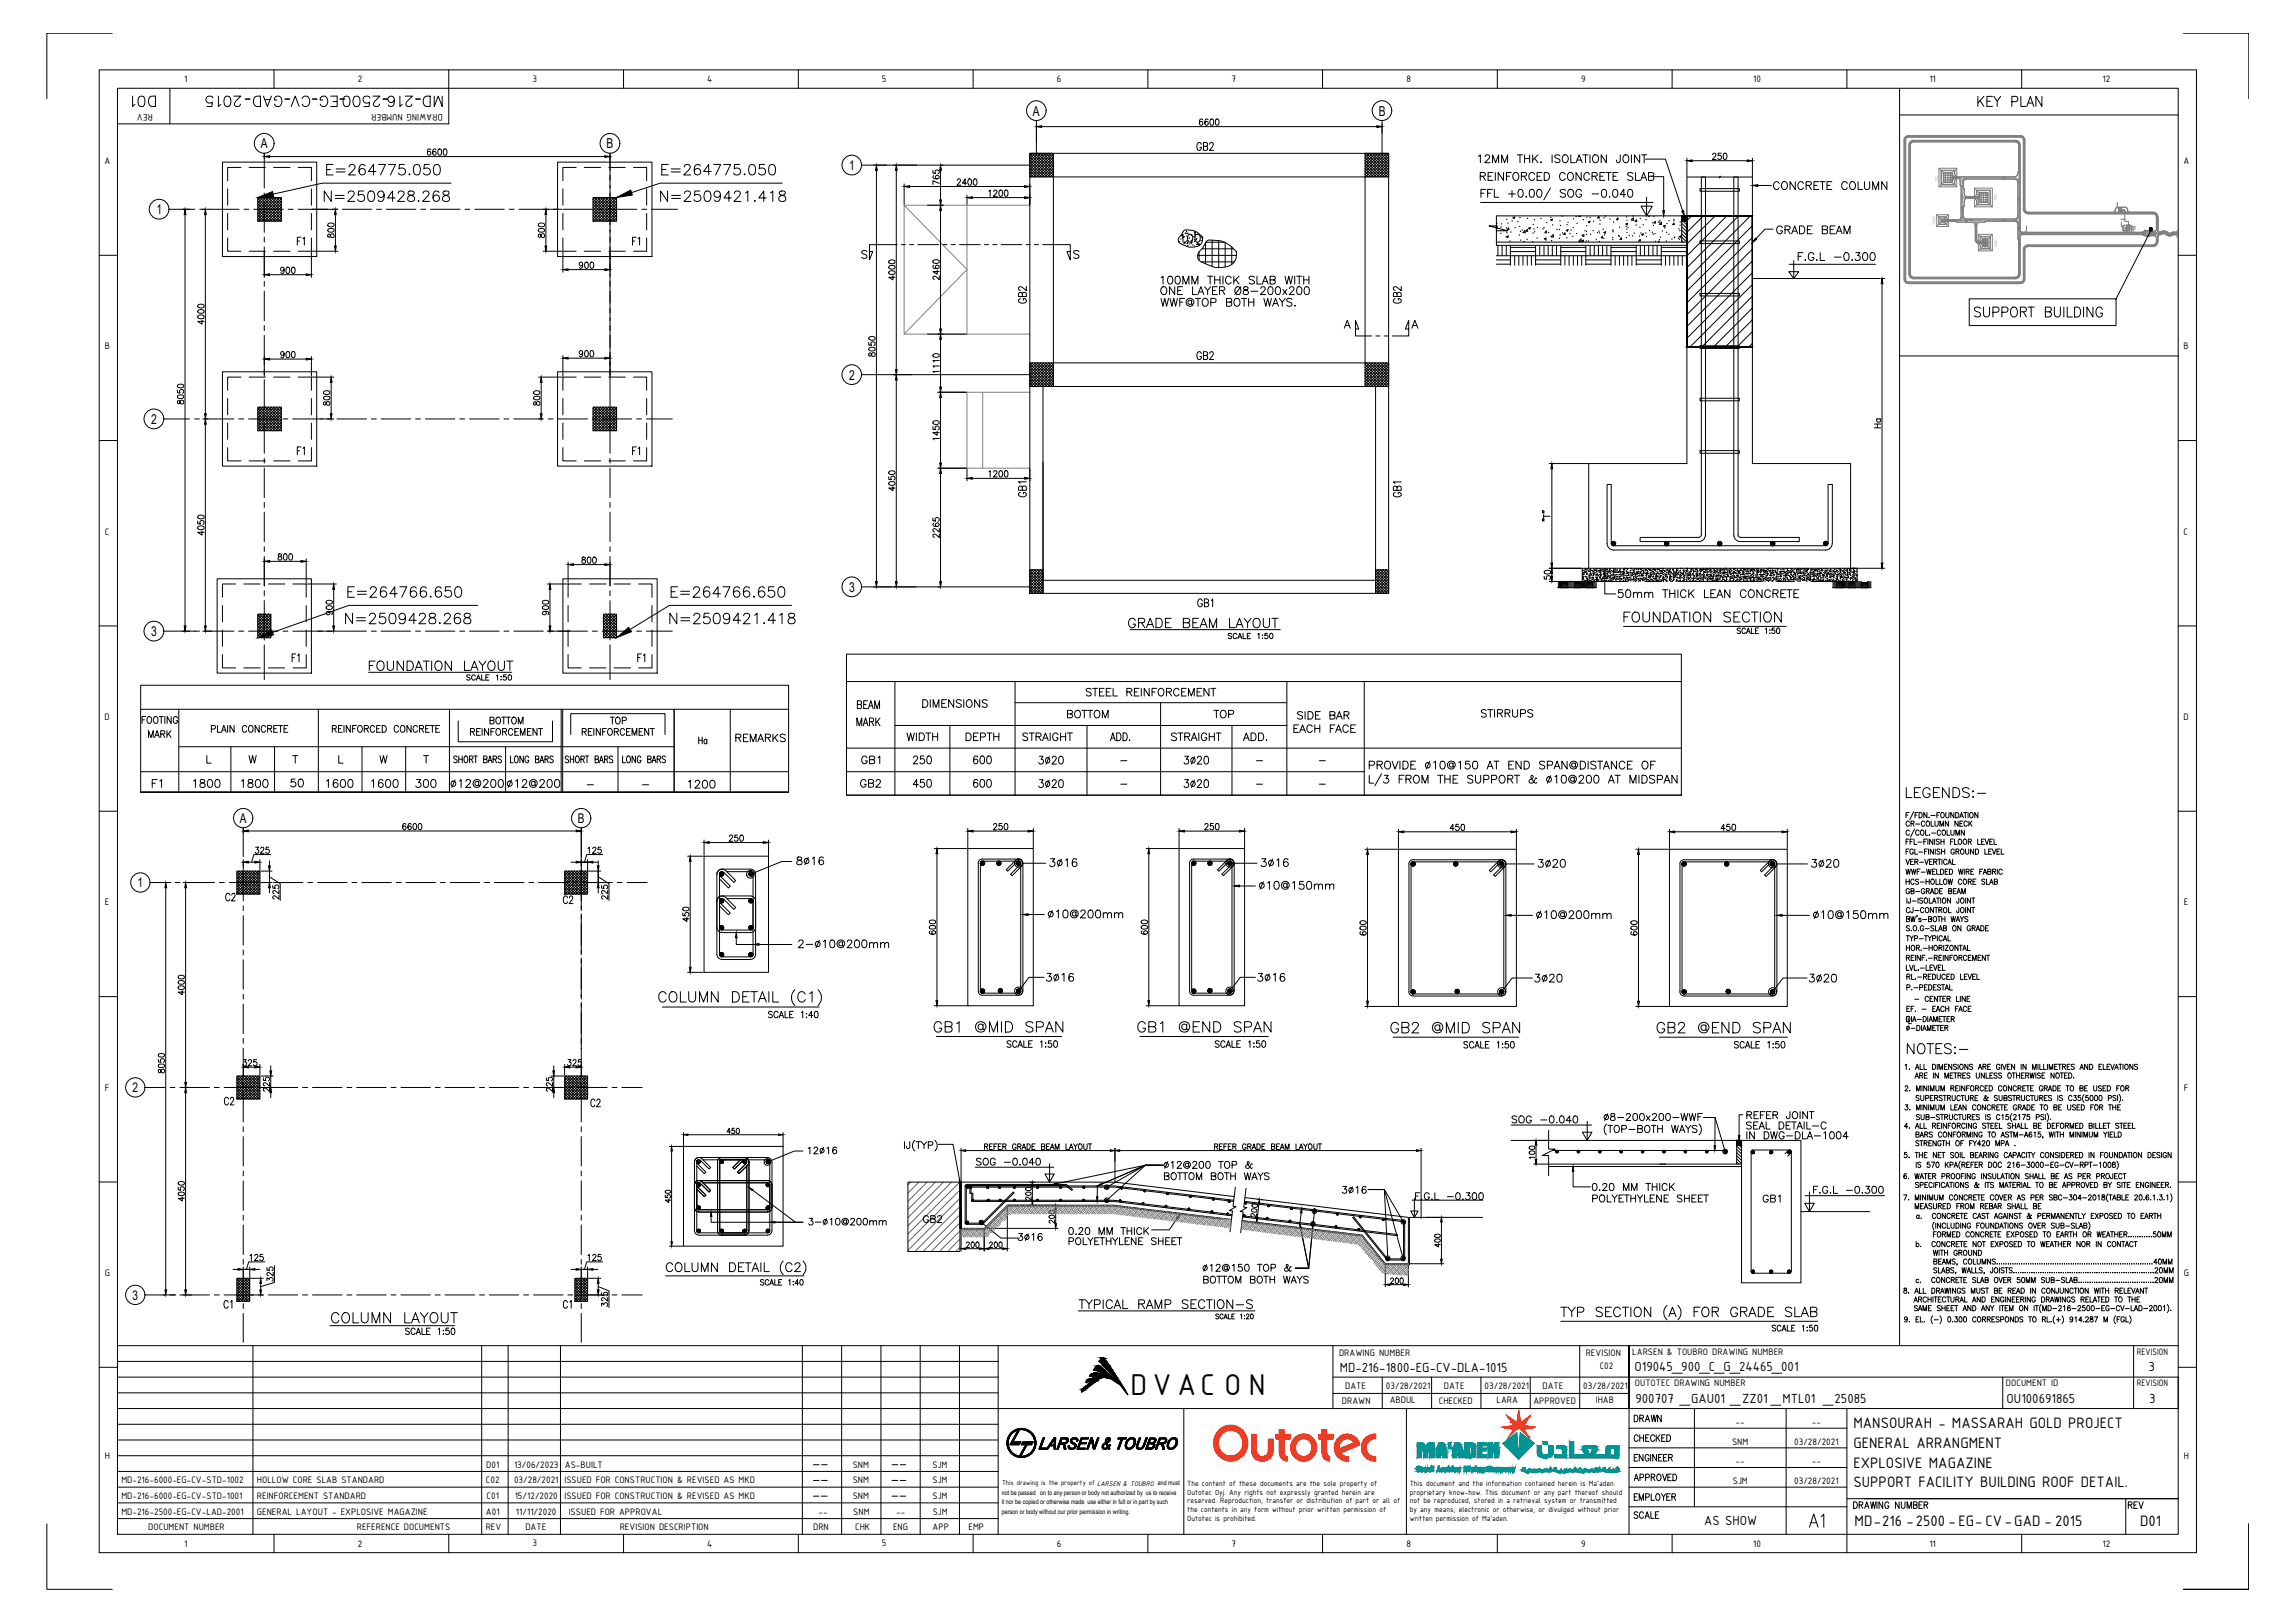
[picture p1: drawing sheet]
<svg xmlns="http://www.w3.org/2000/svg" width="841mm" height="594mm" viewBox="0 0 841 594" stroke-linecap="round" stroke-linejoin="round" font-family="sans-serif">
<defs><g id="words">
<text font-size="11.9" x="414.3" y="510.9">DV AC O N</text>
<text font-size="8.8" x="662.2" y="560.6">A1</text>
<g font-size="7.5">
<text x="47.6" y="40.2">D01</text>
<text x="74.4" y="40.2">2015</text>
<text x="92.1" y="40.2">GAD</text>
<text x="105.8" y="40.2">CV</text>
<text x="116.4" y="40.2">EG</text>
<text x="124.9" y="40.2">2500</text>
<text x="141.1" y="40.2">216</text>
<text x="154.2" y="40.2">MD</text>
<text x="118.9" y="65.3">E=264775.050</text>
<text x="241.7" y="65.3">E=264775.050</text>
<text x="117.8" y="75.1">N=2509428.268</text>
<text x="241.3" y="75.1">N=2509421.418</text>
<text x="722.5" y="117.5">SUPPORT BUILDING</text>
<text x="126.6" y="220.1">E=264766.650</text>
<text x="245.2" y="220.1">E=264766.650</text>
<text x="125.6" y="229.7">N=2509428.268</text>
<text x="244.5" y="229.7">N=2509421.418</text>
<text x="697.8" y="293.5">LEGENDS:-</text>
<text x="341.5" y="379.2">GB1 @MID SPAN</text>
<text x="415.9" y="379.2">GB1 @END SPAN</text>
<text x="508.7" y="379.6">GB2 @MID SPAN</text>
<text x="606.4" y="379.6">GB2 @END SPAN</text>
<text x="120.6" y="485.8">COLUMN LAYOUT</text>
</g>
<g font-size="7.1">
<text x="723.9" y="40.2">KEY PLAN</text>
<text x="412.7" y="231.1">GRADE BEAM LAYOUT</text>
<text x="594.1" y="229">FOUNDATION SECTION</text>
<text x="134.4" y="246.9">FOUNDATION LAYOUT</text>
<text x="698.1" y="387">NOTES:-</text>
</g>
<g font-size="6.6">
<text x="437.8" y="56.4">GB2</text>
<text x="377.5" y="112.2" transform="rotate(-90 377.5 112.2)">GB2</text>
<text x="377.5" y="183.1" transform="rotate(-90 377.5 183.1)">GB1</text>
<text x="333.7" y="281.2">250</text>
<text x="356" y="281.2">600</text>
<text x="105.5" y="289.6">50</text>
<text x="394.4" y="480.5">TYPICAL RAMP SECTION-S</text>
</g>
<g font-size="6.2">
<text x="540.8" y="60.7">12MM THK. ISOLATION JOINT</text>
<text x="541.5" y="67.4">REINFORCED CONCRETE SLAB</text>
<text x="649.1" y="70.6">CONCRETE COLUMN</text>
<text x="431.8" y="90">100</text>
<text x="650.2" y="86.8">GRADE BEAM</text>
<text x="107.9" y="91">F1</text>
<text x="657.9" y="96.7">F.G.L -0.300</text>
<text x="424.7" y="105.1">100MM THICK SLAB WITH</text>
<text x="424.4" y="109">ONE LAYER Ø8-200x200</text>
<text x="424.7" y="113.2">WWF@TOP BOTH WAYS.</text>
<text x="514.7" y="112.2" transform="rotate(-90 514.7 112.2)">GB2</text>
<text x="437.8" y="133">GB2</text>
<text x="112.9" y="167.9" transform="rotate(-90 112.9 167.9)">F1</text>
<text x="514.7" y="183.1" transform="rotate(-90 514.7 183.1)">GB1</text>
<text x="592" y="220.1">50mm THICK LEAN CONCRETE</text>
<text x="438.1" y="223.3">GB1</text>
<text x="397.2" y="256.1">STEEL REINFORCEMENT</text>
<text x="313.3" y="260.7">BEAM</text>
<text x="337.3" y="260.3">DIMENSIONS</text>
<text x="541.9" y="263.9">STIRRUPS</text>
<text x="313.3" y="267.1">MARK</text>
<text x="390.2" y="264.2">BOTTOM</text>
<text x="443.8" y="264.2">TOP</text>
<text x="473.4" y="269.5">EACH FACE</text>
<text x="474.5" y="264.6">SIDE BAR</text>
<text x="331.6" y="272.3">WIDTH</text>
<text x="353.1" y="272.3">DEPTH</text>
<text x="373.9" y="272.3">STRAIGHT</text>
<text x="428.3" y="272.3">STRAIGHT</text>
<text x="454.7" y="272.3">ADD.</text>
<text x="90.3" y="280.8">W</text>
<text x="138.3" y="280.8">W</text>
<text x="315" y="280.8">GB1</text>
<text x="500.9" y="282.9">PROVIDE %%C10@150 AT END SPAN@DISTANCE OF</text>
<text x="55" y="289.6">F1</text>
<text x="70.2" y="289.6">1800</text>
<text x="87.5" y="289.6">1800</text>
<text x="118.9" y="289.6">1600</text>
<text x="135.1" y="289.6">1600</text>
<text x="151.3" y="289.6">300</text>
<text x="164.4" y="289.6">%%C12@200</text>
<text x="184.9" y="289.6">%%C12@200</text>
<text x="251.5" y="290">1200</text>
<text x="314.3" y="289.6">GB2</text>
<text x="333.7" y="289.6">450</text>
<text x="356" y="289.6">600</text>
<text x="460.7" y="327">%%C10@150mm</text>
<text x="81.8" y="331.3">C2</text>
<text x="205.7" y="332.3">C2</text>
<text x="383.1" y="337.3">%%C10@200mm</text>
<text x="562.3" y="337.6">%%C10@200mm</text>
<text x="663.6" y="337.6">%%C10@150mm</text>
<text x="291.7" y="348.2">2-%%C10@200mm</text>
<text x="81.5" y="406">C2</text>
<text x="215.5" y="406.8">C2</text>
<text x="639.2" y="414.9">SEAL DETAIL-C</text>
<text x="639.2" y="418.4">IN DWG-DLA-1004</text>
<text x="425.8" y="429.3">%%C12@200 TOP &amp;</text>
<text x="582.8" y="437.4">0.20 MM THICK</text>
<text x="645.2" y="441.7">GB1</text>
<text x="440.3" y="471.3">BOTTOM BOTH WAYS</text>
<text x="81.1" y="480.5">C1</text>
<text x="205.7" y="480.5">C1</text>
</g>
<g font-size="6">
<text x="92.1" y="35.2" transform="rotate(180 92.1 35.2)">-</text>
<text x="106.7" y="35.2" transform="rotate(180 106.7 35.2)">-</text>
<text x="116.7" y="35.2" transform="rotate(180 116.7 35.2)">-</text>
<text x="126.9" y="35.2" transform="rotate(180 126.9 35.2)">-</text>
<text x="142.6" y="35.2" transform="rotate(180 142.6 35.2)">-</text>
<text x="154.6" y="35.2" transform="rotate(180 154.6 35.2)">-</text>
<text x="679.2" y="523.1">MANSOURAH - MASSARAH GOLD PROJECT</text>
<text x="679.2" y="530.3">GENERAL ARRANGMENT</text>
<text x="679.2" y="537.5">EXPLOSIVE MAGAZINE</text>
<text x="679.2" y="544.7">SUPPORT FACILITY BUILDING ROOF DETAIL.</text>
<text x="679.6" y="559.1">MD-216 -2500 -EG- CV-GAD - 2015</text>
<text x="784.3" y="559.1">D01</text>
</g>
<g font-size="5.7">
<text x="235.7" y="91" transform="rotate(-90 235.7 91)">F1</text>
<text x="235.7" y="167.9" transform="rotate(-90 235.7 167.9)">F1</text>
<text x="110.8" y="243.8" transform="rotate(-90 110.8 243.8)">F1</text>
<text x="237.4" y="243.8" transform="rotate(-90 237.4 243.8)">F1</text>
<text x="76.6" y="269.5">PLAIN CONCRETE</text>
<text x="121" y="269.5">REINFORCED CONCRETE</text>
<text x="178.5" y="266.3">BOTTOM</text>
<text x="222.6" y="266.3">TOP</text>
<text x="53.6" y="271.3">MARK</text>
<text x="171.4" y="270.6">REINFORCEMENT</text>
<text x="212.4" y="270.6">REINFORCEMENT</text>
<text x="255.1" y="273.8">Ha</text>
<text x="268.8" y="272.7">REMARKS</text>
<text x="535.5" y="385.2">SCALE 1:50</text>
<text x="634.6" y="385.2">SCALE 1:50</text>
<text x="553.2" y="412.4">SOG -0.040</text>
<text x="587" y="411.7">8-200x200-WWF</text>
<text x="639.2" y="411">REFER JOINT</text>
<text x="357" y="427.9">SOG -0.040</text>
<text x="425.8" y="433.2">BOTTOM BOTH WAYS</text>
<text x="517.9" y="440.6">F.G.L -0.300</text>
<text x="582.8" y="441.3">POLYETHYLENE SHEET</text>
<text x="663.6" y="438.1">F.G.L -0.300</text>
<text x="295.3" y="449.8">3-%%C10@200mm</text>
<text x="337.6" y="449.1">GB2</text>
<text x="390.9" y="453.3">0.20 MM THICK</text>
<text x="390.9" y="457.2">POLYETHYLENE SHEET</text>
<text x="439.9" y="466.7">%%C12@150 TOP &amp;</text>
<text x="598" y="522.1">DRAWN</text>
<text x="598" y="529.2">CHECKED</text>
<text x="598" y="543.6">APPROVED</text>
<text x="598" y="550.7">EMPLOYER</text>
<text x="598" y="557.4">SCALE</text>
<text x="678.4" y="553.9">DRAWING NUMBER</text>
<text x="778.9" y="553.9">REV</text>
</g>
<g font-size="5.3">
<text x="648.4" y="488.6">SCALE 1:50</text>
<text x="598" y="536.2">ENGINEER</text>
</g>
<g font-size="5.2">
<text x="491" y="502.5">MD-216-1800-EG-CV-DLA-1015</text>
<text x="599" y="502">O19045_900_C_G_24465_001</text>
<text x="787.3" y="502">3</text>
<text x="599.3" y="514">900707 _GAU01 _ZZ01 _MTL01 _25085</text>
<text x="735.4" y="514">OU100691865</text>
<text x="787.6" y="514">3</text>
<text x="624.5" y="558.7">AS SHOW</text>
</g>
<g font-size="5">
<text x="378.5" y="42.4">A</text>
<text x="505.2" y="42.4">B</text>
<text x="95.6" y="54.3">A</text>
<text x="222.3" y="54.3">B</text>
<text x="311.1" y="62.3">1</text>
<text x="57.3" y="78.5">1</text>
<text x="311.1" y="139.1">2</text>
<text x="55.4" y="155.3">2</text>
<text x="311.1" y="216.7">3</text>
<text x="55.4" y="232.9">3</text>
</g>
<g font-size="4.9">
<text x="635.7" y="233.2">SCALE 1:50</text>
<text x="87.9" y="301.4">A</text>
<text x="211.8" y="301.4">B</text>
<text x="697.4" y="303.7">CR-COLUMN NECK</text>
<text x="50.4" y="325">1</text>
<text x="697.4" y="328.4">GB-GRADE BEAM</text>
<text x="48.6" y="400.1">2</text>
<text x="48.6" y="476">3</text>
</g>
<g font-size="3.7">
<text x="67.5" y="30">1</text>
<text x="131.1" y="30.1">2</text>
<text x="195.1" y="30">3</text>
<text x="259.2" y="30">4</text>
<text x="323.2" y="30">5</text>
<text x="387.3" y="30.1">6</text>
<text x="451.3" y="30">7</text>
<text x="515.4" y="30">8</text>
<text x="579.5" y="30">9</text>
<text x="642.4" y="30">10</text>
<text x="707" y="30">11</text>
<text x="770.5" y="30.1">12</text>
<text x="56" y="41.8" transform="rotate(180 56 41.8)">REV</text>
<text x="162.2" y="41.8" transform="rotate(180 162.2 41.8)">DRAWING NUMBER</text>
<text x="38.3" y="60">A</text>
<text x="800.1" y="60">A</text>
<text x="38.4" y="127.9">B</text>
<text x="800.2" y="127.9">B</text>
<text x="38.4" y="195.8">C</text>
<text x="800.2" y="195.8">C</text>
<text x="38.3" y="263.6">D</text>
<text x="800.2" y="263.6">D</text>
<text x="38.4" y="331.5">E</text>
<text x="800.3" y="331.5">E</text>
<text x="38.5" y="399.4">F</text>
<text x="800.3" y="399.4">F</text>
<text x="38.4" y="467.3">G</text>
<text x="800.3" y="467.3">G</text>
<text x="490.7" y="496.8">DRAWING NUMBER</text>
<text x="581.1" y="496.8">REVISION</text>
<text x="598.2" y="496.3">LARSEN &amp; TOUBRO DRAWING NUMBER</text>
<text x="783.1" y="496.3">REVISION</text>
<text x="586.2" y="501.5">C02</text>
<text x="493" y="508.7">DATE</text>
<text x="507.9" y="508.7">03/28/2021</text>
<text x="529.1" y="508.7">DATE</text>
<text x="544.1" y="508.7">03/28/2021</text>
<text x="565.3" y="508.7">DATE</text>
<text x="580.2" y="508.7">03/28/2021</text>
<text x="599.1" y="507.8">OUTOTEC DRAWING NUMBER</text>
<text x="735.1" y="507.8">DOCUMENT ID</text>
<text x="783.1" y="507.8">REVISION</text>
<text x="491.8" y="514.1">DRAWN</text>
<text x="509.3" y="513.9">ABDUL</text>
<text x="527.2" y="514.1">CHECKED</text>
<text x="548.4" y="513.9">LARA</text>
<text x="561.9" y="514.1">APPROVED</text>
<text x="584.8" y="513.9">IHAB</text>
<text x="636" y="521.9">--</text>
<text x="664" y="521.9">--</text>
<text x="634.7" y="529.1">SNM</text>
<text x="657.5" y="529.1">03/28/2021</text>
<text x="38.4" y="534.2">H</text>
<text x="178.2" y="537.5">D01</text>
<text x="188.4" y="537.5">13/06/2023</text>
<text x="207" y="537.5">AS-BUILT</text>
<text x="312.5" y="537.5">SNM</text>
<text x="341.7" y="537.5">SJM</text>
<text x="636" y="536.3">--</text>
<text x="664" y="536.3">--</text>
<text x="800.3" y="534.2">H</text>
<text x="44.5" y="543.2">MD-216-6000-EG-CV-STD-1002</text>
<text x="94.1" y="543.2">HOLLOW CORE SLAB STANDARD</text>
<text x="178.1" y="543.2">C02</text>
<text x="188.4" y="543.2">03/28/2021</text>
<text x="206.8" y="543.2">ISSUED FOR CONSTRUCTION &amp; REVISED AS MKD</text>
<text x="312.5" y="543.2">SNM</text>
<text x="341.7" y="543.2">SJM</text>
<text x="635" y="543.5">SJM</text>
<text x="657.5" y="543.5">03/28/2021</text>
<text x="44.5" y="549">MD-216-6000-EG-CV-STD-1001</text>
<text x="94.1" y="549">REINFORCEMENT STANDARD</text>
<text x="178.3" y="549">C01</text>
<text x="188.6" y="549">15/12/2020</text>
<text x="206.8" y="549">ISSUED FOR CONSTRUCTION &amp; REVISED AS MKD</text>
<text x="312.5" y="549">SNM</text>
<text x="341.7" y="549">SJM</text>
<text x="44.5" y="554.8">MD-216-2500-EG-CV-LAD-2001</text>
<text x="94.1" y="554.8">GENERAL LAYOUT - EXPLOSIVE MAGAZINE</text>
<text x="178.1" y="554.8">A01</text>
<text x="189.1" y="554.8">11/11/2020</text>
<text x="208.4" y="554.8">ISSUED FOR APPROVAL</text>
<text x="300" y="554.8">--</text>
<text x="312.7" y="554.8">SNM</text>
<text x="328.5" y="554.8">--</text>
<text x="341.8" y="554.8">SJM</text>
<text x="54.3" y="560.3">DOCUMENT NUMBER</text>
<text x="130.8" y="560.3">REFERENCE DOCUMENTS</text>
<text x="178" y="560.3">REV</text>
<text x="192.5" y="560.3">DATE</text>
<text x="227.1" y="560.3">REVISION DESCRIPTION</text>
<text x="298" y="560.3">DRN</text>
<text x="313.4" y="560.3">CHK</text>
<text x="327.3" y="560.3">ENG</text>
<text x="341.7" y="560.3">APP</text>
<text x="354.9" y="560.3">EMP</text>
<text x="67.5" y="566.4">1</text>
<text x="131.1" y="566.5">2</text>
<text x="195.1" y="566.4">3</text>
<text x="259.2" y="566.4">4</text>
<text x="323.2" y="566.4">5</text>
<text x="387.3" y="566.5">6</text>
<text x="451.3" y="566.4">7</text>
<text x="515.4" y="566.4">8</text>
<text x="579.5" y="566.5">9</text>
<text x="642.4" y="566.4">10</text>
<text x="707" y="566.4">11</text>
<text x="770.5" y="566.5">12</text>
</g>
<g font-size="3">
<text x="435.1" y="544.2">The content of these documents are the sole property of</text>
<text x="516.6" y="544.2">This document and the information contained herein is Ma'aden</text>
<text x="435.1" y="547.4">Outotec Oyj. Any rights not expressly granted herein are</text>
<text x="435.1" y="550.6">reserved. Reproduction, transfer or distribution of part or all of</text>
<text x="516.6" y="547.4">proprietary know-how. This document or any part thereof should</text>
<text x="516.6" y="550.6">not be reproduced, stored in a retrieval system or transmitted</text>
<text x="435.1" y="553.8">the contents in any form without prior written permission of</text>
<text x="435.1" y="557">Outotec is prohibited.</text>
<text x="516.6" y="553.8">by any means, electronic or otherwise, or divulged without prior</text>
<text x="516.6" y="557">written permission of Ma'aden.</text>
</g>
<text font-size="2.7" x="367.2" y="544.1">This drawing is the property of LARSEN &amp; TOUBRO and must</text>
<g font-size="2.6">
<text x="409.9" y="279.8">-</text>
<text x="459.7" y="279.8">-</text>
<text x="482.6" y="279.8">-</text>
<text x="214.5" y="288.6">-</text>
<text x="234.6" y="288.6">-</text>
<text x="409.9" y="288.6">-</text>
<text x="459.7" y="288.6">-</text>
<text x="482.6" y="288.6">-</text>
<text x="297" y="537.6">--</text>
<text x="326" y="537.6">--</text>
<text x="297" y="543.6">--</text>
<text x="326" y="543.6">--</text>
<text x="297" y="549.3">--</text>
<text x="326" y="549.3">--</text>
</g>
<g font-size="2.4">
<text x="367.1" y="547.5">not be passed on to any person or body not authorized by us to receive</text>
<text x="367.1" y="551">it nor be copied or otherwise made use either in full or in part by such</text>
<text x="367.1" y="554.4">person or body without our prior permission in writing.</text>
</g>
<g font-size=".7" fill="#808080">
<text x="710.3" y="66.5" transform="rotate(-90 710.3 66.5)">STORAGE</text>
<text x="709.3" y="81.9" transform="rotate(-90 709.3 81.9)">STORAGE</text>
<text x="731.3" y="90.5" transform="rotate(-90 731.3 90.5)">EXPLOSIVE</text>
<text x="731.9" y="90.3" transform="rotate(-90 731.9 90.3)">STORAGE</text>
</g>
</g></defs>
<!-- layer: ST-REINF -->
<g fill="none" stroke="#000" stroke-width=".37">
<path d="M623 69.1h14.4v.9h-14.4zM623 88.3h14.4v.9h-14.4zM623 107.5h14.4v.9h-14.4zM623 126.6h14.4v1h-14.4zM623 145.9h14.4v.9h-14.4zM623 165h14.4v1h-14.4zM588.9 199l.3 1.1 .6 .8 1.5 .6M588.9 199v-21.6h1.6v21.6M590.5 199l.2 .6 .6 .3M622.6 196.8l.6-.3 .3-.6v-131.1h1.5v131.1l-.3 1.1-.6 .8-1.5 .6M622.6 196.8h-21.6v1.6h21.6M637.8 196.8l-.7-.3-.2-.6v-131.1h-1.5v131.1l.2 1.1 .7 .8 1.5 .6"/>
<path d="M637.8 196.8h21.6v1.6h-21.6M669.9 199l-.2 .6-.7 .3h-77.7M669.9 199v-21.6h1.6v21.6M671.4 199l-.2 1.1-.7 .8-1.5 .6h-77.7M167.9 264.1v7.6h34.6v-7.6M209.2 269v-7.6h34.5v7.6M263.3 318.9l1.3-.6h10.4l1 .3 .8 1.1 .1 29.8-.3 1-1.1 .8-10.9 .1-1.3-.6-.5-.8-.1-29.8zM264.6 319.3a.89 .89 0 0 0-.9 .9l-.1 29.3a.95 .95 0 0 0 1 1h10.4l.9-.6 .1-29.7a.95 .95 0 0 0-1-.9h-8.7M265.3 319.5a.95 .95 0 0 0-1.4 0 .95 .95 0 0 0 0 1.4M265.3 319.6l3.6 3.6 .7-.7-3.7-3.6a1.88 1.88 0 0 0-2-.4 1.88 1.88 0 0 0-1.2 1.7M359.3 316.2v46.8M360 315.4l-.5 .2-.3 .6"/>
<path d="M360 315.4h13.3M372.2 315.1a1.55 1.55 0 0 1 2.1 0 1.55 1.55 0 0 1 .1 2.1l-3.5 3.5-.5-.5 3.4-3.5a.78 .78 0 0 0 0-1.1 .78 .78 0 0 0-1.1 0l-3.4 3.5-.5-.6 3.4-3.4M373.3 315.4l.5 .2 .2 .6v47.1l-.7 .5h-13.3l-.5-.3-.3-.5M374.8 316.2a1.48 1.48 0 0 0-1.5-1.6h-13.3a1.49 1.49 0 0 0-1.5 1.6v46.8a1.55 1.55 0 0 0 1.5 1.5h13.3a1.54 1.54 0 0 0 1.5-1.5M374.8 316.2v46.8M436.7 316.2v46.8M437.4 315.4l-.5 .2-.2 .6M437.5 315.4h13.2M449.6 315.1a1.55 1.55 0 0 1 2.2 0 1.55 1.55 0 0 1 0 2.1M449.7 315.1l-3.5 3.4 .5 .6 3.5-3.5M450.1 315.6a.78 .78 0 0 1 1.1 0 .78 .78 0 0 1 0 1.1M450.7 315.4l.5 .2 .3 .6v46.8l-.3 .5-.5 .3"/>
<path d="M450.7 314.6a1.54 1.54 0 0 1 1.5 1.6M450.7 314.6h-13.3a1.49 1.49 0 0 0-1.5 1.6v46.8a1.54 1.54 0 0 0 1.5 1.5h13.3M451.3 316.7l-3.5 3.5 .5 .5 3.5-3.5M452.3 316.2v46.8M516.3 316.4a1.49 1.49 0 0 1 1.5-1.5h32.5a1.55 1.55 0 0 1 1.5 1.5v46.8a1.54 1.54 0 0 1-1.5 1.6h-32.5a1.63 1.63 0 0 1-1.5-1.6M516.3 316.4v46.8M517.8 315.6l-.5 .3-.2 .5-.1 46.8 .3 .6 .5 .2M517.8 315.7h32.5M550.3 315.6l.6 .3 .2 .5v46.8l-.2 .6-.6 .2M550.8 317l-3.4 3.4 .5 .6 3.5-3.5M550.9 317a.78 .78 0 0 0 0-1.1 .78 .78 0 0 0-1.2 0l-3.4 3.4-.6-.5 3.5-3.5a1.54 1.54 0 0 1 2.2 0 1.54 1.54 0 0 1 0 2.2M615.6 316.4v46.8"/>
<path d="M617.1 315.6l-.5 .3-.2 .5v46.8l.2 .6 .5 .2M617.1 314.9a1.54 1.54 0 0 0-1.5 1.5M617.2 314.9h32.4a1.54 1.54 0 0 1 1.5 1.5M617.2 315.7h32.4M648.5 315.3a1.57 1.57 0 0 1 2.2 0 1.57 1.57 0 0 1 0 2.2l-3.5 3.5-.5-.6 3.4-3.4a.78 .78 0 0 0 0-1.1 .78 .78 0 0 0-1.1 0l-3.4 3.4-.5-.5 3.4-3.5M649.6 315.6l.5 .3 .3 .5v46.8l-.3 .6-.5 .2M651.2 316.4v46.8M262.7 339.6l.6 1.4 1.3 .6 10.9-.1 1.1-.9 .3-1M263.6 339.6l.3 .7 .7 .3h10.4a.95 .95 0 0 0 1-1M263.9 320.9l3.7 3.7-.7 .6-3.2-3.3M264.6 329.1a.95 .95 0 0 0-1 .9M265.3 329.4a.95 .95 0 0 0-1.4 0 .95 .95 0 0 0 0 1.3l3.7 3.7-.7 .7-3.2-3.3"/>
<path d="M265.3 329.4l3.6 3.7 .7-.7-3.7-3.7a1.88 1.88 0 0 0-2-.4 1.88 1.88 0 0 0-1.2 1.7l.3-.9 1.1-.9h10.9l1.3 .5 .6 1.3M266.3 329.1h8.7M275 329.1a.95 .95 0 0 1 1 .9M436.7 363l.2 .5 .5 .3h13.3M452.2 363a1.54 1.54 0 0 1-1.5 1.5M517.8 364.1h32.5M615.6 363.2a1.54 1.54 0 0 0 1.5 1.6M617.2 364.1h32.4M651.1 363.2a1.54 1.54 0 0 1-1.5 1.6h-32.4M254.5 425.6v25.1l.5 1.2 1.1 .5h25.1l1.2-.5 .5-1.2M255.3 425.6v25.1l.2 .6 .6 .3h25.1l.6-.3 .3-.6v-25.1M256.1 424.8l-.6 .2-.2 .6"/>
<path d="M256.1 433.2l-.6 .2-.2 .6M256.7 433.5l3.2 3.1 .5-.6-3.1-3.1a1.63 1.63 0 0 0-1.8-.4 1.63 1.63 0 0 0-1 1.5l.5-1.1 1.1-.5h25.6l.9 .8 .3 .8M256.7 433.4a.83 .83 0 0 0-1.2 0 .83 .83 0 0 0 0 1.2l3.2 3.2-.6 .5-2.8-2.8M257.6 424.8h23.6M257.6 433.2h23.6M263 425.6l-.1 25.1 .5 1.2 1.1 .5M263.8 425.6l-.1 25.1 .3 .6 .5 .3M264.5 424.8l-.5 .2-.3 .6M264.5 424l-1.1 .4-.5 1.2M271.3 424.8l-2.8 2.8 .6 .6 3.2-3.1M272.2 425a.85 .85 0 0 1 1.2 0 .85 .85 0 0 1 0 1.2l-3.1 3.1 .5 .6 3.2-3.2M272.8 424.8l.6 .2 .2 .6"/>
<path d="M273.7 427.1l-.1 23.6-.2 .6-.6 .3M274.4 425.6l-.4-1.2-1.2-.4a1.63 1.63 0 0 1 1.5 1 1.63 1.63 0 0 1-.3 1.7M274.5 425.6l-.1 25.1-.4 1.2-1.2 .5M281.2 424.8l.6 .2 .3 .6M281.2 433.2l.6 .2 .3 .6M282.9 425.6l-.5-1.2-1.2-.4h-25.1l-1.1 .4-.5 1.2a1.63 1.63 0 0 1 1-1.5 1.63 1.63 0 0 1 1.8 .3l3.1 3.2-.5 .5-3.2-3.1a.82 .82 0 0 0-1.2 0 .82 .82 0 0 0 0 1.2l3.2 3.1-.6 .6-2.8-2.8M282.9 425.6v25.2M355.4 437h.4M356.1 437h.4M371.3 436.6l.3 .3M393 435.7l-.2 .3M568.9 421.4h63.6"/>
<path d="M641.7 421.9v43.8M655.8 421.2l.4 .2 .2 .5M655.8 421.2l.4 .2 .2 .7-1.3 1.3M655.8 421.2h-13.5l-.4 .2-.2 .5M656.4 421.9l-.2-.5-.7-.1-1.4 1.3M656.4 421.9v44l-.6 .4h-13.4l-.5-.2-.2-.5M254.5 442.3l.5 1.1 1.1 .5M255.3 442.3l.2 .5 .6 .3h25.1l.6-.3 .3-.5M256.1 443.9h25.1M282.9 442.3l-.5 1.1-1.2 .5M496.1 445.7l-.3 .3M512 452.1v.5"/>
</g>
<!-- layer: ST-G-ANNO-TTLB -->
<g fill="none" stroke="#000" stroke-width=".37">
<path d="M51.5 259.8h237.5v30.3h-237.5zM51.5 259.8v-8.8h237.5v8.8M65.5 259.8v30.3M116.7 259.8v30.3M164.7 259.8v30.3M205.6 259.8v30.3M206.2 259.8v30.3M247 259.8v30.3M267.6 259.8v30.3M310.2 249.6h305.9v41.6h-305.9zM310.2 249.6v-10h305.9v10M327.9 249.6v41.6"/>
<path d="M372 257.4h99.6M372 249.6v41.6M425.3 257.4v33.8M471.6 249.6v41.6M499.9 249.6v41.6M65.5 273.5h181.5M84.6 273.5v16.6M100.6 273.5v16.6M132.7 273.5v16.6M148.7 273.5v16.6M185.3 273.5v16.6M226.5 273.5v16.6"/>
<path d="M310.2 274h305.9M327.9 265.7h143.7M348.1 265.7v25.5M398.3 265.7v25.5M451.5 265.7v25.5M51.5 282.6h237.5M51.5 290.1h237.5M310.2 291.2h305.9M310.2 282.6h189.7"/>
</g>
<!-- layer: ST-DTLS-2 -->
<path d="M247 259.8v30.3" fill="none" stroke="#000" stroke-width=".37"/>
<!-- layer: ST-TEXT -->
<g fill="none" stroke="#000" stroke-width=".37">
<path d="M542.7 70.8h1.1M544.5 69.4h-1.8v2.8M545.2 70.8h1.1M546.9 69.4h-1.7v2.8M547.6 69.4v2.8h1.7M552.8 71h2.5M554.1 69.8v2.4M556.7 69.5a.93 .93 0 0 1 1.3 .4 1.35 1.35 0 0 1 .2 1.6 1.35 1.35 0 0 1-1.5 .6 2.2 2.2 0 0 1 0-2.6zM559.1 72.1h.3zM560.8 69.5a.98 .98 0 0 1 1.4 .4l.1 .7a1.23 1.23 0 0 1-1.1 1.6 1.9 1.9 0 0 1-.4-2.7zM563.5 69.5a.93 .93 0 0 1 1.4 .4 1.35 1.35 0 0 1 .1 1.6 1.35 1.35 0 0 1-1.5 .6 2.2 2.2 0 0 1 0-2.6zM568.2 68.8l-2.5 4.4"/>
<path d="M573.7 69.8a1.11 1.11 0 0 0-2 .2l.3 .5 1.4 .5 .3 .8a1.28 1.28 0 0 1-2 0M575 69.5a1.44 1.44 0 0 1 1.8 1 1.44 1.44 0 0 1-.9 1.7 1.5 1.5 0 0 1-1.5-1 1.5 1.5 0 0 1 .6-1.7zM579.6 70a1.07 1.07 0 0 0-1.2-.6 1.07 1.07 0 0 0-.9 1.1 1.19 1.19 0 0 0 .4 1.5 1.19 1.19 0 0 0 1.5-.2l.2-.7h-.7M583.4 71h2.5M587.2 69.5a.97 .97 0 0 1 1.4 .4l.2 .7a1.23 1.23 0 0 1-1.1 1.6 1.9 1.9 0 0 1-.5-2.7zM589.7 72.1h.3zM591.3 69.5a.97 .97 0 0 1 1.4 .4l.2 .7a1.23 1.23 0 0 1-1.1 1.6 1.9 1.9 0 0 1-.5-2.7zM595.7 71.3h-2l1.4-1.9v2.8M596.8 69.5a.93 .93 0 0 1 1.4 .4 1.35 1.35 0 0 1 .1 1.6 1.35 1.35 0 0 1-1.5 .6 2.2 2.2 0 0 1 0-2.6zM317.7 92.1a1.09 1.09 0 0 0-1.9 .3l.2 .5 1.6 .6 .1 .7a1.23 1.23 0 0 1-1.9 0M395.4 92.1a1.09 1.09 0 0 0-1.9 .3l.2 .5 1.6 .6 .1 .7a1.23 1.23 0 0 1-1.9 0M493 119.2h1.4"/>
<path d="M517.8 119.2h1.4M492.6 120.2l1.1-2.9 1.1 2.9M517.4 120.2l1.1-2.9 1.1 2.9M414.1 230.6h55.1M594.9 229.4h59.6M135.1 246.2h52.5M52.1 263.6h.8M53.4 262.5h-1.3v2.5M54.1 262.8l.4-.3a1.26 1.26 0 0 1 1.1 1.2 1.26 1.26 0 0 1-1.1 1.3l-.7-1zM56.4 262.8l.4-.3a1.26 1.26 0 0 1 1.1 1.2 1.26 1.26 0 0 1-1.1 1.3l-.6-1zM58.4 262.5h1.4M59.1 262.5v2.5"/>
<path d="M60.4 262.5v2.5M62.7 262.5v2.5l-1.5-2.5v2.5M65.1 263a.82 .82 0 0 0-1-.5 .82 .82 0 0 0-.6 .9v.6a.82 .82 0 0 0 .8 1 .82 .82 0 0 0 .8-1h-.6M75.8 276.8v2.7h1.6M107.3 276.8h1.8M108.2 276.8v2.7M124.1 276.8v2.7h1.6M155.2 276.8h1.8M156.2 276.8v2.7M167.5 277.3a.64 .64 0 0 0-.9-.4 .64 .64 0 0 0-.2 1l.8 .3a.67 .67 0 0 1 .2 1.1 .67 .67 0 0 1-1.1-.3M168.1 276.9v2.5M168.1 278.1h1.3"/>
<path d="M169.4 276.9v2.5M170.4 277l.1-.1a1.31 1.31 0 0 1 1 1.2 1.31 1.31 0 0 1-1 1.3 1.78 1.78 0 0 1-.1-2.4zM172.1 278.1l1-.2 .2-.3-.2-.6-1-.1v2.5M172.7 278.1l.6 1.3M173.7 276.9h1.2M174.3 276.9v2.5M177.2 278.1l1.2-.2v-.8l-1.2-.2v2.5l1.2-.3 .1-.6-.5-.4M178.8 279.4l.8-2.5 .7 2.5M179.1 278.5h.9M180.7 278.1l1.1-.2v-.9l-1.1-.1v2.5M181.3 278.1l.7 1.3M183.8 277.3a.62 .62 0 0 0-1-.4 .62 .62 0 0 0-.1 1l.9 .4a.67 .67 0 0 1-.1 1.1 .67 .67 0 0 1-1-.4"/>
<path d="M187.1 276.9v2.5h1M188.8 277l.2-.1a1.31 1.31 0 0 1 .9 1.2 1.31 1.31 0 0 1-.9 1.3 1.78 1.78 0 0 1-.2-2.4zM191.8 276.9v2.5l-1.3-2.5v2.5M193.7 277.5a.71 .71 0 0 0-.8-.6 .71 .71 0 0 0-.5 1v.6a.71 .71 0 0 0 .7 .9 .71 .71 0 0 0 .6-.9h-.4M196.2 278.1l1.2-.2-.1-.9-1.1-.1v2.5l1.2-.3 .1-.6-.5-.4M197.9 279.4l.7-2.5 .6 2.5M198.1 278.5h.9M199.7 278.1l1.1-.2v-.9l-1.1-.1v2.5M200.3 278.1l.6 1.3M202.8 277.3a.64 .64 0 0 0-1-.4 .64 .64 0 0 0-.1 1l.7 .3a.67 .67 0 0 1 .2 1.1 .67 .67 0 0 1-1.1-.3M208.4 277.3l-.5-.4-.6 .1-.1 .7 1 .6 .2 .7-.5 .4-.8-.4M209 278.1h1.2"/>
<path d="M209 276.9v2.5M210.2 276.9v2.5M211.2 277l.2-.1a1.31 1.31 0 0 1 .9 1.2 1.31 1.31 0 0 1-.9 1.3 1.72 1.72 0 0 1-.2-2.4zM212.9 278.1l1.1-.2v-.9l-1.1-.1v2.5M213.5 278.1l.7 1.3M214.5 276.9h1.3M215.1 276.9v2.5M218.1 278.1l1-.2v-.9l-1-.1v2.5l1.1-.3 .1-.6-.5-.4M219.7 279.4l.7-2.5 .7 2.5M219.9 278.5h.9M221.6 278.1l1-.2v-.9l-1-.1v2.5M222.2 278.1l.6 1.3"/>
<path d="M224.6 277.3l-.5-.4-.6 .1-.1 .7 1 .6 .2 .7-.5 .4-.8-.4M228.2 276.9v2.5h1.1M229.9 277l.3-.1a1.31 1.31 0 0 1 .9 1.2 1.31 1.31 0 0 1-.9 1.3 1.72 1.72 0 0 1-.3-2.4zM232.9 276.9v2.5l-1.3-2.5v2.5M234.9 277.5a.69 .69 0 0 0-.9-.6 .69 .69 0 0 0-.5 1v.6a.7 .7 0 0 0 .7 .9 .7 .7 0 0 0 .7-.9h-.5M237.3 278.1l1.2-.2v-.8l-1.2-.2v2.5l1.2-.3 .1-.6-.4-.4M239 279.4l.7-2.5 .7 2.5M239.2 278.5h.9M240.8 278.1l1.1-.2v-.9l-1.1-.1v2.5M241.5 278.1l.6 1.3M243.9 277.3a.62 .62 0 0 0-.9-.4 .62 .62 0 0 0-.2 1l.9 .4a.67 .67 0 0 1-.1 1.1 .67 .67 0 0 1-1-.4M380.9 277h1.4l-.8 1.1a.91 .91 0 0 1 .7 1.4 .91 .91 0 0 1-1.6-.2"/>
<path d="M384.5 277.1l-1.1 2.8M385.6 277.7l.3-.6 .7-.1 .5 .8-1.6 2.1h1.7M388.3 277.1a.81 .81 0 0 1 1.2 .4l.2 .7a1.24 1.24 0 0 1-1 1.7 1.94 1.94 0 0 1-.4-2.8zM406.9 271.3l.9-2.9 .9 2.9M407.3 270.3h1.1M409.2 268.4a1.54 1.54 0 0 1 1.6 1 1.54 1.54 0 0 1-.5 1.8l-1.1 .1zM411.6 268.4a1.56 1.56 0 0 1 1.5 1 1.56 1.56 0 0 1-.4 1.8l-1.1 .1zM413.8 271.2h.2zM434.2 277h1.3l-.8 1.1a.91 .91 0 0 1 .8 1.4 .91 .91 0 0 1-1.6-.2M437.7 277.1l-1.1 2.8M438.8 277.7l.3-.6 .7-.1 .5 .8-1.6 2.1h1.7M441.5 277.1a.85 .85 0 0 1 1.3 .4l.1 .7a1.28 1.28 0 0 1-.7 1.7h-.3a2.04 2.04 0 0 1-.4-2.8z"/>
<path d="M380.9 285.6h1.4l-.8 1.1a.91 .91 0 0 1 .7 1.4 .91 .91 0 0 1-1.6-.2M384.5 285.7l-1.1 2.7M385.6 286.3l.5-.7h.5l.5 .5-.4 1-1.2 1.3h1.7M388.3 285.7l.4-.1a1.62 1.62 0 0 1 .2 2.8h-.2a1.89 1.89 0 0 1-.4-2.7zM434.2 285.6h1.3l-.8 1.1a.91 .91 0 0 1 .8 1.4 .91 .91 0 0 1-1.6-.2M437.7 285.7l-1.1 2.7M438.8 286.3l.5-.7h.5l.5 .5-.4 1-1.2 1.3h1.7M441.5 285.7a.8 .8 0 0 1 1.3 .4l.1 .7a1.26 1.26 0 0 1-.7 1.6h-.3a2 2 0 0 1-.4-2.7zM501.8 284v2.8h1.6M506.3 283.4l-2.5 4.4M507.3 284h1.4l-.8 1.1a.95 .95 0 0 1 .7 1.5 .95 .95 0 0 1-1.6-.3M512.7 285.4h1.1"/>
<path d="M514.5 284h-1.8v2.8M515.2 285.4l1.7-.2 .2-.4-.1-.5-.5-.3h-1.3v2.8M516.2 285.4l.9 1.4M518.5 284.1a1.44 1.44 0 0 1 1.7 1 1.44 1.44 0 0 1-.9 1.7 1.52 1.52 0 0 1-1.4-1 1.52 1.52 0 0 1 .6-1.7zM521.1 286.8v-2.8l1.1 2.8 1.1-2.8v2.8M527.8 284v2.8M529.4 285.4h2M529.4 284v2.8M531.4 284v2.8M532.5 285.4h1.1M534.3 284h-1.8v2.8h1.8M539.7 284.4a1.07 1.07 0 0 0-1-.5 1.07 1.07 0 0 0-.9 .7l.3 .5 1.4 .5 .2 .8a1.23 1.23 0 0 1-1.9 0"/>
<path d="M540.7 284v2a.96 .96 0 0 0 1 .8 .96 .96 0 0 0 .9-.8v-2M543.7 285.5l1.7-.1 .3-.9-.8-.5h-1.2v2.8M546.6 285.5l1.6-.1 .3-.9-.7-.5h-1.2v2.8M549.9 284.1a1.36 1.36 0 0 1 1.7 1.3 1.36 1.36 0 0 1-1.7 1.3l-.6-1 .2-1.1zM552.5 285.4l1.6-.2 .3-.4-.1-.5-.6-.3h-1.2v2.8M553.5 285.4l.9 1.4M555.9 284v2.8M563.1 285.2l-.3-.3-.6 1.1a1.01 1.01 0 0 1-.8 .8 1.01 1.01 0 0 1-1.1-.5l.1-.6 1.4-1.1-.1-.5h-.5a2.43 2.43 0 0 0 1.2 2.6l.5 .1 .2-.2M568.3 284.1l-1.3 2.7M569.8 284.5l.7-.5v2.8M572.5 284.1a.98 .98 0 0 1 1.4 .4l.1 .7a1.23 1.23 0 0 1-1.1 1.6 1.9 1.9 0 0 1-.4-2.7zM576.9 285.1a.73 .73 0 0 0-1.1-.3 .73 .73 0 0 0 0 1.2 .73 .73 0 0 0 1.1-.3"/>
<path d="M576.9 284.6l.1 1.6a1.15 1.15 0 0 0 .7-1.4 1.15 1.15 0 0 0-1.2-.8 1.45 1.45 0 0 0-1.6 1.9 1.45 1.45 0 0 0 2.4 .5M578.7 284.6l.3-.5 .8-.1 .4 .3 .1 .5-1.7 2h1.9M581.7 284.1a.98 .98 0 0 1 1.4 .4l.1 .7a1.23 1.23 0 0 1-1.1 1.6 1.9 1.9 0 0 1-.4-2.7zM584.4 284.1a.93 .93 0 0 1 1.4 .4 1.35 1.35 0 0 1 .1 1.6 1.35 1.35 0 0 1-1.5 .6 2.2 2.2 0 0 1 0-2.6zM589.4 286.8l1.1-2.8 1.1 2.8M589.8 285.9h1.4M592.8 284v2.8M597.3 286.8v-2.8l1.1 2.8 1.1-2.8v2.8M600.6 284v2.8M601.7 284h1a1.55 1.55 0 0 1 1 1.4 1.55 1.55 0 0 1-1 1.4h-1zM606.4 284.4a1.07 1.07 0 0 0-1.1-.5 1.07 1.07 0 0 0-.8 .7l.2 .5 1.4 .5 .3 .8a1.23 1.23 0 0 1-1.9 0M607.3 285.5h1.3a.76 .76 0 0 0 .7-.8 .76 .76 0 0 0-.7-.7h-1.3v2.8"/>
<path d="M609.8 286.8l1.1-2.8 1.1 2.8M610.2 285.9h1.4M614.6 284v2.8l-1.9-2.8v2.8M699.6 297.6h-1.1v1.9M701.3 297.3l-1.5 2.9M702.8 297.6h-1v1.9M703.3 297.6a.99 .99 0 0 1 1.1 1 .99 .99 0 0 1-1.1 .9zM706.1 297.6v1.9l-1.1-1.9v1.9M710.8 297.6h-1v1.9M711.5 297.7a.88 .88 0 0 1 1 .9 .88 .88 0 0 1-1 .9l-.3-.7zM713 297.6v1.4l.6 .5 .5-.3 .1-1.6M716 297.6v1.9l-1.1-1.9v1.9"/>
<path d="M716.7 297.6a.99 .99 0 0 1 1.2 1 .99 .99 0 0 1-1.2 .9zM718.2 299.5l.6-1.9 .7 1.9M719.7 297.6h1.1M720.2 297.6v1.9M721.2 297.6v1.9M721.9 297.9l.2-.2a.95 .95 0 0 1 1.1 .7 .95 .95 0 0 1-.6 1.1 1 1 0 0 1-.7-1.6zM724.8 297.6v1.9l-1.1-1.9v1.9M292.3 314a.56 .56 0 0 0 .3 .9l.5 .2a.81 .81 0 0 1 .8 .8 .81 .81 0 0 1-.7 .8l-1.1-.2a1.07 1.07 0 0 1 .1-1.2 1.07 1.07 0 0 1 1.2-.4 .53 .53 0 0 0 .4-.3 .53 .53 0 0 0-.2-.6zM296.2 314l-1.2 2.7M297.7 314.4l.7-.5v2.8M301.7 314.3l-.1-.3a.93 .93 0 0 0-1.3 .4 1.65 1.65 0 0 0 .6 2.3 .88 .88 0 0 0 1-.8 .88 .88 0 0 0-.8-.9 .88 .88 0 0 0-1 .8M385 314.5h1.5l-.9 1.1a.95 .95 0 0 1 1 .9 .95 .95 0 0 1-.8 1 .95 .95 0 0 1-1.1-.6"/>
<path d="M388.9 314.6l-1.2 2.8M390.5 315.1l.6-.6v2.9M394.6 314.9a.85 .85 0 0 0-1.3-.3 1.65 1.65 0 0 0 .6 2.8 .89 .89 0 0 0 .8-.9 .89 .89 0 0 0-.9-.9 .89 .89 0 0 0-.9 .8M462.4 314.5h1.5l-.8 1.1a.95 .95 0 0 1 .9 .9 .95 .95 0 0 1-.8 1 .95 .95 0 0 1-1.1-.6M466.4 314.6l-1.3 2.8M467.9 315.1l.7-.6v2.9M472 314.9a.85 .85 0 0 0-1.2-.3 1.65 1.65 0 0 0 .5 2.8 .89 .89 0 0 0 .8-.9 .89 .89 0 0 0-.8-.9 .89 .89 0 0 0-.9 .8M563.9 314.8h1.5l-.8 1.1a.96 .96 0 0 1 .7 1.5 .96 .96 0 0 1-1.6-.3M567.9 314.9l-1.2 2.8M569.1 315.5l.6-.7h.5l.6 .5-.4 1-1.4 1.4h1.9M572.2 314.9a.88 .88 0 0 1 1.3 .4l.1 .7a1.23 1.23 0 0 1-1.1 1.7 1.81 1.81 0 0 1-.3-2.8zM664.1 314.8h1.5l-.8 1.1a.96 .96 0 0 1 .9 .9 .96 .96 0 0 1-.7 1 .96 .96 0 0 1-1.1-.7"/>
<path d="M668.1 314.9l-1.2 2.8M669.3 315.5l.6-.7h.5l.6 .5-.5 1-1.3 1.4h1.9M672.3 314.9a.91 .91 0 0 1 1.4 .4l.1 .7a1.23 1.23 0 0 1-1.1 1.7 1.86 1.86 0 0 1-.4-2.8zM698.4 314.7l.7 1.9 .7-1.9M698.4 318.3l.5 1.9 .4-1.9 .4 1.9 .4-1.9M698.5 308.3h.7M698.5 311.9h.7M699.6 307.3h-1.1v2M699.6 311h-1.1v1.9M699.7 304.4a.63 .63 0 0 0-.7-.4 .63 .63 0 0 0-.5 .7v.5a.63 .63 0 0 0 .5 .7 .63 .63 0 0 0 .7-.4M700 308.3h.6M700.1 315.6h.7"/>
<path d="M700.4 318.3l.5 1.9 .3-1.9 .5 1.9 .4-1.9M701.1 307.3h-1.1v2M701.2 311.4a.66 .66 0 0 0-.8-.4 .66 .66 0 0 0-.5 .7v.5a.64 .64 0 0 0 .6 .7 .64 .64 0 0 0 .7-.7h-.5M701.2 314.7h-1.1v1.9h1.1M701.4 307.3v2h1.1M701.6 303.6l-1.5 3M701.7 311v1.9h1M701.7 315.6l1-.1v-.7l-1-.1v1.9M702.3 315.6l.5 1M702.5 319.2h.7M702.8 308.4h1.5M703.1 312.1h1.5"/>
<path d="M703.3 304.4a.66 .66 0 0 0-.8-.4 .66 .66 0 0 0-.5 .7v.5a.65 .65 0 0 0 .5 .7 .65 .65 0 0 0 .8-.4M703.4 315.8h1.5M703.7 318.3h-1.2v1.9M703.9 304.3l.3-.3a.91 .91 0 0 1 .9 1 .91 .91 0 0 1-1 .8l-.4-.6zM704 319.4h1.5M705 308.3h.6M705.3 311.9h.6M705.3 314.7l.7 1.9 .7-1.9M705.6 304v1.9h1M706 318.3l.4 1.9 .4-1.9 .4 1.9 .5-1.9M706.1 307.3h-1.1v2M706.3 311h-1v1.9"/>
<path d="M706.5 307.3v2M706.7 311v1.9M707.1 305.8h.1M707.1 315.6h.6M708.1 314.7h-1v1.9h1M708.1 319.2h.7M708.3 307.3v2l-1.2-2v2M708.5 311v1.9l-1.1-1.9v1.9M708.6 315.6l1-.1v-.7l-1-.1v1.9M708.9 307.3v2M709.2 311v1.9M709.2 315.6l.6 1"/>
<path d="M709.2 318.3h-1.1v1.9h1.1M709.7 318.3v1.9h1M710.1 314.7h1.2M710.7 307.6l-.4-.3-.8 .3 .2 .4 .8 .4a.57 .57 0 0 1-.2 .9 .57 .57 0 0 1-.8-.3M710.7 314.7v1.9M710.9 311.2l-.4-.2-.7 .2 .2 .5 .8 .5v.6l-.6 .1-.4-.3M711.1 318.3a1 1 0 0 1 1.2 .7 1 1 0 0 1-.6 1.2h-.6zM711.1 304.4a.63 .63 0 0 0-.7-.4 .63 .63 0 0 0-.5 .7v.5a.63 .63 0 0 0 .5 .7 .63 .63 0 0 0 .7-.4M711.3 308.3h1.1M711.3 307.3v2M711.5 311v1.9M711.5 311.9h1.2"/>
<path d="M711.7 314.7v1.9M711.9 304.1l.2-.1a.92 .92 0 0 1 .9 1 .92 .92 0 0 1-1.1 .8l-.2-.6zM712.4 307.3v2M712.7 311v1.9M712.8 319.2h.7M713.5 315.2a.63 .63 0 0 0-.8-.5 .63 .63 0 0 0-.5 .8v.4a.63 .63 0 0 0 .5 .7 .63 .63 0 0 0 .8-.4M713.5 304v1.9h1M713.8 316.6l.6-1.9 .7 1.9M713.9 318.3h-1.1v1.9h1.1M714.1 316h.8M714.4 318.3a.97 .97 0 0 1 1.2 1 .97 .97 0 0 1-1.2 .9zM714.8 308.3h.7"/>
<path d="M714.9 304v1.4l.5 .5 .6-.2 .1-1.7M715.5 314.7v1.9h1M715.8 307.3h-1v2M716.2 311.4a.63 .63 0 0 0-.8-.4 .63 .63 0 0 0-.4 .7v.5a.62 .62 0 0 0 .6 .7 .62 .62 0 0 0 .6-.7h-.4M716.3 307.3v2h.9M716.7 305.9v-1.9l.7 1.9 .6-1.9v1.9M716.8 311.9l.9-.1 .1-.7-1-.1v1.9M717.3 311.9l.6 1M717.7 318.3l.4 1.9 .4-1.9 .4 1.9 .5-1.9M717.9 307.4a.94 .94 0 0 1 1 .9 .94 .94 0 0 1-.8 1 1.21 1.21 0 0 1-.2-1.9zM718.7 311.1l.2-.1a.92 .92 0 0 1 .9 1 .92 .92 0 0 1-1.1 .8l-.3-.6zM719.7 307.4a.88 .88 0 0 1 1 .9 .88 .88 0 0 1-1 .8l-.3-.6z"/>
<path d="M719.8 318.3v1.9M719.9 304v1.9l-1.2-1.9v1.9M720.3 311v1.3l.5 .6 .6-.3 .1-1.6M720.5 319.2l1-.1 .1-.6-1.1-.2v1.9M721 319.2l.6 1M721.3 308.3l1-.1v-.8l-1-.1v2M721.9 308.3l.5 1M722.2 319.2h.7M723.3 311v1.9l-1.2-1.9v1.9M723.3 318.3h-1.1v1.9h1.1M723.9 311a.97 .97 0 0 1 1.2 .9 .97 .97 0 0 1-1.2 1zM724.7 307.3v2h1"/>
<path d="M725.5 319.2h.7M726.1 308.3h.7M726.6 318.3h-1.1v1.9M727 319.6h.8M727.2 307.3h-1.1v2h1.1M727.4 311v1.9h1M727.4 307.3l.7 2 .7-2M728.5 319.2l1-.1 .1-.6-1.1-.2v1.9l1.1-.1v-.7l-.4-.2M728.8 311.9h.6M729.2 308.3h.7M729.9 311h-1.1v1.9h1.1M730.1 311l.6 1.9 .7-1.9"/>
<path d="M730.2 319.2l1-.1 .1-.6-1.1-.2v1.9M730.2 307.3h-1v2h1M730.7 307.3v2h1M730.8 319.2l.5 1M731.8 311.9h.7M731.9 318.3v1.9M732.9 311h-1.1v1.9h1.1M733.4 311v1.9h1M733.7 318.8a.65 .65 0 0 0-.7-.5 .65 .65 0 0 0-.5 .8v.4a.65 .65 0 0 0 .5 .7 .65 .65 0 0 0 .7-.4M698.5 322v1.9M698.7 336.6l1-.1 .1-.6-1.1-.2v1.9l1.1-.2v-.4l-.4-.4M698.8 328.9v1.9"/>
<path d="M699.7 322v1.9M699.8 339.3l-.5-.3-.7 .3 .1 .5 1 .4 .1 .5-.5 .2-.7-.2M699.8 332.9a.65 .65 0 0 0-.7-.5 .65 .65 0 0 0-.5 .7v.5a.66 .66 0 0 0 .5 .7 .66 .66 0 0 0 .7-.4M700.1 328.9l-.1 1.8h-.6l-.2-.5M700.2 335.7l.4 1.9 .5-1.9 .3 1.9 .5-1.9M701.1 332.4l-.1 1.7-.6 .1-.2-.5M701.4 339.1l.1-.1a.91 .91 0 0 1 .9 1 .91 .91 0 0 1-1 .9l-.3-.7zM701.4 322.4a.63 .63 0 0 0-.7-.4 .63 .63 0 0 0-.5 .7v.5a.63 .63 0 0 0 .5 .7 .63 .63 0 0 0 .7-.4M701.7 333.5h1.5M702.5 335.4l-.1 .5M702.9 328.9v1.9M703.1 322.3l-.4-.3-.6 .1-.1 .5 .9 .5 .2 .5-.4 .3-.7-.3"/>
<path d="M704 336.6l-.3-.3-.6 .3 .8 .4v.5l-.8-.2M704.6 336.8h1.5M704.6 329.2l-.4-.3-.8 .3 .2 .4 1 .7-.4 .5-.8-.2M704.9 339.5a.63 .63 0 0 0-.7-.5 .63 .63 0 0 0-.5 .8v.4a.62 .62 0 0 0 .6 .7 .62 .62 0 0 0 .6-.7h-.4M705 332.9a.63 .63 0 0 0-.7-.5 .63 .63 0 0 0-.5 .7v.5a.63 .63 0 0 0 .5 .7 .63 .63 0 0 0 .7-.4M705.3 329.2l.3-.3a.91 .91 0 0 1 .8 1 .91 .91 0 0 1-1 .8l-.3-.6zM705.8 332.5a.88 .88 0 0 1 1.1 .8 .88 .88 0 0 1-1.1 .9l-.3-.6zM705.8 322v1.9M706.7 336.6l1-.1 .1-.6-1.1-.2v1.9l1.1-.2 .1-.4-.4-.4M707 328.9v1.9h1M707 322v1.9M707.9 322.1a.94 .94 0 0 1 1 .8 .94 .94 0 0 1-.8 1 1.21 1.21 0 0 1-.2-1.8z"/>
<path d="M708.1 330.8l.7-1.9 .7 1.9M708.4 330.2h.8M708.6 332.4v1.9l-1.2-1.9v1.9M708.7 335.8l.2-.1a.92 .92 0 0 1 .8 1 .92 .92 0 0 1-1 .8l-.3-.6zM708.7 339.3l-.4-.3-.8 .3 .2 .5 .9 .3v.8l-1.1-.2M708.9 332.4h1.2M709.3 339v1.9h1M709.5 322v1.9h.9M709.5 332.4v1.9M710 335.7h1.2M710.2 328.9v1.9M710.5 333.3l1-.1 .1-.6-1.1-.2v1.9"/>
<path d="M710.6 335.7v1.9M710.8 322v1.9h1M711.1 333.3l.6 1M711.2 328.9v1.9M711.6 335.7v1.9M711.6 336.6h1.2M711.9 329.2l.3-.3a.92 .92 0 0 1 .9 1 .92 .92 0 0 1-1 .8l-.3-.6zM712.2 339.9l.9-.1 .1-.6-1-.2v1.9l1-.1 .1-.5-.4-.4M712.5 322.1a.88 .88 0 0 1 1 .8 .88 .88 0 0 1-1 .9l-.3-.6zM712.5 332.5a.88 .88 0 0 1 1 .8 .88 .88 0 0 1-1 .9l-.3-.6zM712.8 335.7v1.9M713.9 322l.4 1.9 .4-1.9 .4 1.9 .4-1.9"/>
<path d="M714.1 332.4v1.9h.9M714.8 328.9v1.9l-1.2-1.9v1.9M715 335.7l.4 1.9 .4-1.9 .4 1.9 .4-1.9M715.8 339.1l.2-.1a.92 .92 0 0 1 .9 1 .92 .92 0 0 1-1.1 .9l-.3-.7zM716.9 337.6l.6-1.9 .7 1.9M717.1 337h.8M717.8 328.9l-.1 1.8h-.5l-.2-.5M717.8 332.4l-.1 1.7-.4 .2-.3-.6M718.3 335.7l.7 .9v1M718.6 329.2l.3-.3a.91 .91 0 0 1 .9 1 .91 .91 0 0 1-1 .8l-.4-.6zM718.6 339v1.9l-1.2-1.9v1.9M718.7 332.5a.88 .88 0 0 1 1.1 .8 .88 .88 0 0 1-1.1 .9l-.3-.6z"/>
<path d="M718.9 322.4a.63 .63 0 0 0-.8-.4 .63 .63 0 0 0-.4 .7v.5a.63 .63 0 0 0 .4 .7 .63 .63 0 0 0 .8-.4M719.7 335.7l-.7 .9M719.7 322.1a.88 .88 0 0 1 1 .8 .88 .88 0 0 1-1 .9l-.3-.6zM720.3 332.4v1.9M720.3 328.9v1.9M721.1 335.9l-1-.1v.6l.9 .4 .1 .5-.4 .3-.7-.3M721.3 322.9l1-.1v-.7l-1-.1v1.9M722.1 328.9v1.9l-1.1-1.9v1.9M722.1 332.4v1.9l-1.1-1.9v1.9M722.1 339.5a.63 .63 0 0 0-.7-.5 .63 .63 0 0 0-.5 .8v.4a.62 .62 0 0 0 .6 .7 .62 .62 0 0 0 .6-.7h-.4M722.5 328.9h1.2M722.5 332.4h1.2"/>
<path d="M722.7 339.9l1-.1 .1-.6-1.1-.2v1.9M723 322.9h.7M723.1 332.4v1.9M723.1 328.9v1.9M723.3 339.9l.5 1M724.1 322h-1.1v1.9h1.1M725.9 339a1 1 0 0 1 1.1 .7 1 1 0 0 1-.5 1.2h-.6zM726.7 320.2l.7-1.9 .7 1.9M727.4 322.3l-.4-.3-.8 .3 .2 .4 .8 .4v.7l-.6 .1-.4-.3M727.6 339.9h.7M727.9 322v1.9h1M728.7 339h-1.1v1.9h1.1"/>
<path d="M729.1 323.9l.7-1.9 .6 1.9M729.3 323.2h.9M730.8 322.9l1-.1v-.7l-1-.1v1.9l1.1-.2 .1-.5-.5-.3M383.7 356.5h1.5l-.8 1.1a.97 .97 0 0 1 .7 1.6 .97 .97 0 0 1-1.7-.3M387.7 356.7l-1.2 2.7M389.2 357.1l.7-.6v2.9M393.3 356.9a.83 .83 0 0 0-.8-.4 .83 .83 0 0 0-.7 .6 1.69 1.69 0 0 0 .7 2.3 .89 .89 0 0 0 1-.8 .89 .89 0 0 0-.9-1 .89 .89 0 0 0-.9 .9M461.2 356.5h1.4l-.8 1.1a.97 .97 0 0 1 .8 1.6 .97 .97 0 0 1-1.7-.3M465.1 356.7l-1.2 2.7M466.6 357.1l.7-.6v2.9M470.7 356.9a.79 .79 0 0 0-.8-.4 .79 .79 0 0 0-.6 .6 1.69 1.69 0 0 0 .6 2.3 .88 .88 0 0 0 1-.8 .88 .88 0 0 0-.8-1 .88 .88 0 0 0-1 .9M562.7 356.8h1.5l-.8 1.1a.95 .95 0 0 1 .9 .9 .95 .95 0 0 1-.8 1 .95 .95 0 0 1-1.1-.7"/>
<path d="M566.7 356.9l-1.3 2.8M567.9 357.5l.5-.7 .8 .1 .3 .5-.1 .5-1.6 1.8h1.9M570.9 356.9a.97 .97 0 0 1 1.4 .5l.1 .6a1.23 1.23 0 0 1-1.1 1.7 1.9 1.9 0 0 1-.4-2.8zM663.3 356.8h1.5l-.9 1.1a.95 .95 0 0 1 1 .9 .95 .95 0 0 1-.8 1 .95 .95 0 0 1-1.1-.7M667.2 356.9l-1.2 2.8M668.5 357.5l.5-.7 .9 .1 .2 .5-.4 .9-1.4 1.4h1.9M671.5 356.9a.93 .93 0 0 1 1.4 .5l.1 .6a1.23 1.23 0 0 1-1.1 1.7 1.85 1.85 0 0 1-.4-2.8zM698.5 342.7h1.2M698.6 350.8l1-.1 .1-.7-1.1-.1v1.9M698.6 353.5v1.9h1M698.6 346.2v1.9M698.6 347.2h1.2"/>
<path d="M698.8 357.7l1-.1v-.6l-1-.2v1.9M699.1 342.7v1.9M699.2 350.8l.6 1M699.4 357.7l.5 1M699.8 353.5l.6 1.9 .7-1.9M699.8 346.2v1.9M699.8 342.7l.7 .9v1M700.4 340.8h.1M700.3 350.8h.7M700.5 346.5l.4-.3a.91 .91 0 0 1 .8 1 .91 .91 0 0 1-1 .9l-.4-.7zM700.5 356.8v1.9h1M701.2 342.7l-.7 .9"/>
<path d="M701.4 349.9h-1.1v1.9h1.1M701.5 353.5v1.9h1M701.6 343.7l.9-.1 .1-.7-1-.2v1.9M701.9 349.9v1.9M702 358.5v.2zM702.3 347.2l.9-.2 .1-.6-1-.2v1.9M702.7 357.9h1.5M702.8 347.2l.6 .9M703 355.2h.1M703 340.8h.1M703.3 343.8h1.5M703.7 349.9v1.9l-1.2-1.9v1.9"/>
<path d="M703.7 354.6h1.5M704 348h.1M704.4 350.8h.6M704.8 347.3h1.5M704.9 357.7l1-.1v-.6l-1-.2v1.9M705.2 342.7h1.2M705.4 349.9h-1v1.9M705.5 357.7l.5 1M705.5 340.1h1.5M705.8 342.7v1.9M705.9 351.6h.1M705.9 353.5v1.9h.9"/>
<path d="M706.5 342.7l.7 .9v1M706.6 357.7h.6M706.7 351h1.4M706.9 347.2h1.2M706.9 346.2v1.9M707.2 354.4h.7M707.7 356.8h-1.1v1.9h1.1M707.8 342.7l-.6 .9M708.1 346.2v1.9M708.2 356.8a.99 .99 0 0 1 1.1 .9 .99 .99 0 0 1-1.1 1zM708.2 343.7l1-.1 .1-.7-1.1-.2v1.9M708.3 353.5h-1.1v1.9h1.1"/>
<path d="M708.6 353.5l.6 1.9 .7-1.9M708.8 350.8l1-.1 .1-.7-1.1-.1v1.9M708.8 346.5l.4-.3a.91 .91 0 0 1 .8 1 .91 .91 0 0 1-1 .9l-.4-.7zM709.4 350.8l.6 1M709.9 356.8v1.4l.5 .5 .6-.3 .1-1.6M710 342.7v1.9M710.3 354.4h.7M710.4 340.9l.7-1.9 .6 1.9M710.6 347.2l.9-.2 .1-.6-1-.2v1.9M710.6 350.8h.6M710.7 340.3h.8M711.1 347.2l.6 .9"/>
<path d="M711.4 353.5h-1.1v1.9h1.1M711.6 349.9h-1v1.9h1M711.8 343.2a.63 .63 0 0 0-.8-.5 .63 .63 0 0 0-.4 .7v.5a.63 .63 0 0 0 .4 .7 .63 .63 0 0 0 .8-.4M711.9 353.5v1.9h.9M712.1 344.6l.7-1.9 .6 1.9M712.1 349.9v1.9M712.3 346.2v1.9M712.4 344h.8M712.8 346.2h1.2l-1.2 1.9h1.2M712.8 357.2a.63 .63 0 0 0-.7-.4 .63 .63 0 0 0-.5 .7v.5a.63 .63 0 0 0 .5 .7 .63 .63 0 0 0 .7-.4M713.4 357.7h.7M713.9 342.7v1.9h.9"/>
<path d="M713.9 349.9v1.9l-1.1-1.9v1.9M714.5 356.8h-1.1v1.9h1.1M714.6 350.8h.6M714.7 346.5l.3-.3a.91 .91 0 0 1 .8 1 .91 .91 0 0 1-1 .9l-.3-.7zM715 356.8a.99 .99 0 0 1 1.2 .9 .99 .99 0 0 1-1.2 1zM715.6 349.9h-1v1.9M716.1 350.1l.4-.2a.91 .91 0 0 1 .8 1 .91 .91 0 0 1-1 .8l-.3-.6zM717.5 346.2v1.9l-1.1-1.9v1.9M717.9 350.8l.9-.1 .1-.7-1-.1v1.9M718 346.2h1.1M718.4 350.8l.6 1M718.5 356.8v1.9h.9"/>
<path d="M718.5 346.2v1.9M719.3 348.1l.6-1.9 .7 1.9M719.5 347.5h.8M719.9 357.7h.6M720.8 350.3a.63 .63 0 0 0-.8-.4 .63 .63 0 0 0-.5 .7v.5a.63 .63 0 0 0 .5 .7 .63 .63 0 0 0 .8-.5M720.9 356.8h-1v1.9h1M721 346.2v1.9h1M721.2 356.8l.6 1.9 .7-1.9M721.3 350.8h.7M722.4 349.9h-1.1v1.9h1.1M722.9 351.8v-1.9l.6 1.9 .7-1.9v1.9M722.9 357.7h.6"/>
<path d="M724 356.8h-1.1v1.9h1.1M724.2 340.9l.6-1.9 .7 1.9M724.4 356.8v1.9h1.1M724.4 340.3h.8M724.9 350.8h.6M725.9 349.9h-1v1.9h1M727.6 349.9v1.9l-1.2-1.9v1.9M728 349.9h1.1M728.5 349.9v1.9M242.7 368.8h57.5M244.1 364.1a1.37 1.37 0 0 0-1.6-.9 1.37 1.37 0 0 0-1.1 1.5 1.65 1.65 0 0 0 .4 1.8 1.65 1.65 0 0 0 1.8 .3l.5-.7M245.5 363.8a1.58 1.58 0 0 1 2.1-.2 1.58 1.58 0 0 1 .5 2 1.44 1.44 0 0 1-1.5 1.5 1.44 1.44 0 0 1-1.4-1.5z"/>
<path d="M249.3 363.2v3.8h2.2M252.4 363.2v2.7a1.28 1.28 0 0 0 1.2 1.1 1.28 1.28 0 0 0 1.3-1.1v-2.7M256.4 367v-3.8l1.4 3.8 1.4-3.8v3.8M263.2 363.2v3.8l-2.5-3.8v3.8M268.4 363.2h1.3a2.06 2.06 0 0 1 1.3 1.9 2.06 2.06 0 0 1-1.3 1.9h-1.3zM272.2 365h1.4M274.6 363.2h-2.4v3.8h2.4M275.1 363.2h2.5M276.3 363.2v3.8M277.9 367l1.5-3.8 1.4 3.8M278.5 365.7h1.8M281.8 363.2v3.8"/>
<path d="M283.2 363.2v3.8h2.2M291.3 362.5a4 4 0 0 0 0 5.8M295.1 364.1a1.39 1.39 0 0 0-1.6-.9 1.39 1.39 0 0 0-1.1 1.5 1.65 1.65 0 0 0 .3 1.8 1.65 1.65 0 0 0 1.8 .3l.6-.7M296.7 363.9l.9-.7v3.8M299.7 362.5a3.9 3.9 0 0 1 0 5.8M343.1 379.6h46M417.8 379.6h47M510.5 379.9h46M608.1 379.9h47M698.7 372.3a.97 .97 0 0 1 1.2 1 .97 .97 0 0 1-1.2 .9zM698.8 361.7l1-.1v-.7l-1-.2v1.9M698.8 369.5h.7"/>
<path d="M699.5 373v1.9h1M699.5 375.7l-.7 1.8M699.8 372.7a.63 .63 0 0 0-.7-.4 .63 .63 0 0 0-.5 .7v.5a.63 .63 0 0 0 .4 .7 .63 .63 0 0 0 .8-.5M699.8 368.5h-1v2h1M700.3 376.6h1.5M700.3 369.5h.7M700.5 372.3v1.9M700.6 362.4h.1M700.9 374.2l.6-1.9 .7 1.9M701.1 373.6h.9M701.3 361.8h1.5M701.4 368.5h-1.1v2"/>
<path d="M701.7 366h1.4M701.9 370.3h.1M702.4 375.6a.97 .97 0 0 1 1.2 .9 .97 .97 0 0 1-1.2 1zM702.6 373.4h1.5M703.5 361.7l1-.1v-.7l-1-.2v1.9M704.2 375.6v1.9M704.4 369.6h1.5M704.6 377.5l.6-1.9 .7 1.9M704.8 372.3a.97 .97 0 0 1 1.1 1 .97 .97 0 0 1-1.1 .9zM704.8 376.8h.8M705.2 361.6h.7M706.3 360.7h-1.1v1.9h1.1"/>
<path d="M706.3 377.5v-1.9l.7 1.9 .6-1.9v1.9M706.4 372.3v1.9M706.7 365.4a.63 .63 0 0 0-.7-.5 .63 .63 0 0 0-.5 .7v.5a.63 .63 0 0 0 .5 .7 .63 .63 0 0 0 .7-.5M706.8 360.7a.99 .99 0 0 1 1.1 .9 .99 .99 0 0 1-1.1 1zM706.9 374.2l.6-1.9 .7 1.9M707.1 373.6h.8M707.3 365.8h.6M708.3 369.5h.6M708.3 376.5h.6M708.3 364.9h-1v1.9h1M708.5 361.6h.7M708.6 374.2v-1.9l.7 1.9 .6-1.9v1.9"/>
<path d="M709.3 368.5h-1v2h1M709.3 375.6h-1v1.9h1M709.6 360.7h-1.1v1.9h1.1M709.6 370.5l.6-2 .7 2M709.6 375.6h1.2M709.8 369.9h.8M710 364.9v1.9l-1.1-1.9v1.9M710.2 375.6v1.9M710.4 364.9h1.2M710.6 373.2h.6M711 364.9v1.9M711.1 361l-.4-.3-.7 .3 .1 .4 1 .5-.1 .6-.6 .1-.4-.3"/>
<path d="M711.1 376.5h.7M711.4 360.7h1.2M711.7 372.3h-1.1v1.9h1.1M711.9 372.3h1.1M711.9 365.8h.7M712 360.7v1.9M712.2 375.6h-1.1v1.9h1.1M712.5 369a.63 .63 0 0 0-.8-.5 .63 .63 0 0 0-.5 .8v.5a.63 .63 0 0 0 .5 .7 .63 .63 0 0 0 .8-.5M712.5 372.3v1.9M712.7 376.5l1-.1 .1-.7-1.1-.1v1.9M712.8 362.6l.6-1.9 .7 1.9M713 362h.9"/>
<path d="M713 369.5h1.1M713 368.5v2M713 364.9h-1.1v1.9h1.1M713.3 376.5l.6 1M713.5 373.2h.6M713.5 365.8l1-.1 .1-.6-1.1-.2v1.9M714.1 365.8l.6 1M714.1 368.5v2M714.5 360.7v1.9h1M714.5 372.3h-1v1.9h1M715 373.2l1-.1 .1-.6-1.1-.2v1.9M715.6 373.2l.6 1"/>
<path d="M716.6 369.5h.6M717 364.9v1.9h1M717.6 368.5h-1v2M717.8 370.5l.7-2 .6 2M718 369.9h.8M718.4 364.9v1.9M720.2 364.9v1.9l-1.2-1.9v1.9M720.7 369a.63 .63 0 0 0-.8-.5 .63 .63 0 0 0-.5 .8v.5a.63 .63 0 0 0 .5 .7 .63 .63 0 0 0 .8-.5M720.8 365.8h.7M721.3 369.5h.6M721.9 364.9h-1.1v1.9h1.1M722.3 368.5h-1v2h1"/>
<path d="M698.1 390.2l.5-.4v1.9M698.1 398.1l.4-.4 .6 .3-1 1.6h1.1M699.7 391.5h.1M699.9 399.4h.1M701.7 394.9l.7-1.9 .7 1.9M701.9 391.7l.7-1.9 .6 1.9M702 394.3h.8M702.2 391.1h.8M702.3 399.6v-1.9l.7 1.9 .7-1.9v1.9M703.5 393.9l1-.1 .1-.6-1.1-.2v1.9M703.7 389.8v1.9h.9M704.1 393.9l.5 1"/>
<path d="M704.3 397.7v1.9M705 389.8v1.9h1M705.2 393.9h.7M706.1 397.7v1.9l-1.1-1.9v1.9M706.3 393h-1.1v1.9h1.1M706.8 397.7v1.9M707.4 399.6v-1.9l.7 1.9 .6-1.9v1.9M708.2 389.8a.97 .97 0 0 1 1.2 .9 .97 .97 0 0 1-1.2 1zM708.5 393v1.9M709.4 397.7v1.3l.5 .6 .6-.3 .1-1.6M709.9 389.8v1.9M710.3 393v1.9l-1.1-1.9v1.9"/>
<path d="M710.6 391.7v-1.9l.6 1.9 .7-1.9v1.9M711.2 399.6v-1.9l.7 1.9 .6-1.9v1.9M712.5 390.7h.7M712.7 394.9v-1.9l.6 1.9 .7-1.9v1.9M713.6 389.8h-1.1v1.9h1.1M714.7 393.9h.6M714.9 398.6l1-.1v-.8h-1v1.9M715.2 389.8v1.9l-1.1-1.9v1.9M715.5 398.6l.6 1M715.8 393h-1.1v1.9h1.1M716 393h1.2M716.6 393v1.9"/>
<path d="M716.6 398.6h.7M717 390l-1-.1v.6l.8 .4 .2 .5-.4 .3-.8-.3M717.5 393.9l1.1-.1v-.6l-1.1-.2v1.9M717.5 389.8v1.9M717.7 397.7h-1.1v1.9h1.1M718.1 393.9l.6 1M718.2 397.7v1.9M718.3 390l.3-.2a.91 .91 0 0 1 .9 1 .91 .91 0 0 1-1 .8l-.4-.6zM719.3 393.9h.6M720 397.7v1.9l-1.2-1.9v1.9M720.4 393h-1.1v1.9h1.1M720.7 398.6h.6"/>
<path d="M721.2 389.8v1.9l-1.2-1.9v1.9M721.7 397.7h-1v1.9M721.9 393.3l-.4-.3-.7 .3 .1 .4 .9 .4v.7l-.6 .1-.4-.3M722.2 397.9l.4-.2a.91 .91 0 0 1 .8 1 .91 .91 0 0 1-1 .8l-.3-.6zM722.9 390l-.4-.2-.8 .2 .2 .5 1 .6-.4 .6-.8-.3M724 398.6l.9-.1 .1-.7-1-.1v1.9M724.2 393v1.4l.5 .5 .6-.3 .1-1.6M724.6 398.6l.5 1M724.9 391.7l.7-1.9 .7 1.9M725.2 391.1h.8M726.7 390.7l1-.1v-.6l-1-.2v1.9M726.8 398.1a.63 .63 0 0 0-.7-.4 .63 .63 0 0 0-.5 .7v.5a.63 .63 0 0 0 .5 .7 .63 .63 0 0 0 .7-.5"/>
<path d="M727.2 393v1.9l-1.2-1.9v1.9M727.3 390.7l.5 1M727.4 398.6h.7M727.8 393v1.9h1M728.4 390.7h.7M728.5 397.7h-1.1v1.9h1.1M729 397.7a1 1 0 0 1 1.1 .6 1 1 0 0 1-.5 1.3h-.6zM729.2 393.9h.7M729.5 389.8h-1.1v1.9h1.1M730.3 393h-1.1v1.9h1.1M731.9 393.3l-.4-.3-.8 .3 .2 .4 .9 .5-.1 .6-.6 .1-.4-.3M732.9 390.3a.63 .63 0 0 0-.8-.5 .63 .63 0 0 0-.5 .7v.5a.62 .62 0 0 0 .6 .7 .62 .62 0 0 0 .7-.7h-.5"/>
<path d="M733.4 389.8v1.9M733.5 393.3l-.4-.3-.7 .3 .1 .4 .9 .5-.1 .6-.5 .1-.4-.3M733.6 398.1a.63 .63 0 0 0-.8-.4 .63 .63 0 0 0-.4 .7v.5a.63 .63 0 0 0 .4 .7 .63 .63 0 0 0 .8-.5M733.8 389.8l.7 1.9 .6-1.9M734.3 397.9l.3-.2a.91 .91 0 0 1 .8 1 .91 .91 0 0 1-1 .8l-.3-.6zM735.6 390.7h.6M735.9 393.3l.2-.2a.94 .94 0 0 1 1 .7 .94 .94 0 0 1-.6 1.1 1.01 1.01 0 0 1-.6-1.6zM736.6 389.8h-1v1.9h1M737.1 397.7v1.9l-1.1-1.9v1.9M737.4 393h1.1M737.9 393v1.9M738.3 389.8v1.9l-1.2-1.9v1.9"/>
<path d="M738.9 398.1a.63 .63 0 0 0-.7-.4 .63 .63 0 0 0-.5 .7v.5a.63 .63 0 0 0 .5 .7 .63 .63 0 0 0 .7-.5M739 393.9h1.1M739 393v1.9M739.5 398.6l1-.1 .1-.7-1.1-.1v1.9M740.1 393v1.9M740.1 398.6l.5 1M740.6 389.8v1.9M740.7 393.9h.7M741.2 398.6h.7M741.8 393h-1.1v1.9h1.1M742.3 393.9l1-.1 .1-.6-1.1-.2v1.9M742.3 397.7h-1.1v1.9h1.1"/>
<path d="M742.5 389.8v1.9l-1.2-1.9v1.9M742.6 397.7h1.1M742.9 393.9l.5 1M743.1 397.7v1.9M743.9 393l.4 1.9 .4-1.9 .4 1.9 .4-1.9M744.1 398.6h.7M744.8 391.7v-1.9l.7 1.9 .7-1.9v1.9M745.2 397.7h-1.1v1.9h1.1M746 393v1.9M746.8 389.8v1.9M747.5 389.8v1.9h1M747.7 393.3l-.4-.3-.7 .3 .1 .4 1 .5-.1 .6-.6 .1-.4-.3"/>
<path d="M748.3 393.9h.7M748.6 398.1a.63 .63 0 0 0-.8-.4 .63 .63 0 0 0-.5 .7v.5a.62 .62 0 0 0 .7 .7 .62 .62 0 0 0 .6-.7h-.5M748.9 389.8v1.9h1M749.1 398.6l1-.1 .1-.7-1.1-.1v1.9M749.4 393h-1.1v1.9h1.1M749.7 398.6l.6 1M750.3 389.8v1.9M750.6 399.6l.7-1.9 .6 1.9M750.9 398.9h.8M750.9 391.7v-1.9l.7 1.9 .6-1.9v1.9M752.3 397.7a.97 .97 0 0 1 1.2 .9 .97 .97 0 0 1-1.2 1zM752.8 393v1.9l-1.2-1.9v1.9"/>
<path d="M752.9 390.7h.7M753.6 393.1a.88 .88 0 0 1 1.1 .9 .88 .88 0 0 1-1.1 .8l-.3-.6zM754 389.8h-1.1v1.9h1.1M754.1 398.6h.6M754.2 389.8h1.2M754.8 389.8v1.9M755 393h1.1M755.1 397.7h-1v1.9h1M755.6 393v1.9M755.8 390.7l1-.1 .1-.6-1.1-.2v1.9M756.4 390.7l.5 1M756.5 393.9h.7"/>
<path d="M757.1 397.7h1.2M757.5 390.7h.7M757.6 393h-1.1v1.9h1.1M757.7 397.7v1.9M758.1 393a.99 .99 0 0 1 1.2 .9 .99 .99 0 0 1-1.2 1zM758.6 389.8h-1.1v1.9h1.1M758.8 397.9l.3-.2a.91 .91 0 0 1 .9 .9 .91 .91 0 0 1-1.1 .9l-.3-.6zM759.9 394.7v.2zM760.2 390l-1.1-.1v.5l.9 .5 .2 .5-.5 .3-.7-.3M762.2 391.7l.7-1.9 .6 1.9M762.2 398.6l1-.1 .1-.7-1.1-.1v1.9l1.1-.2 .1-.5-.4-.3M762.5 391.1h.8"/>
<path d="M763.9 398.6h.7M765 397.7h-1.1v1.9h1.1M765.1 389.8v1.9l-1.2-1.9v1.9M765.8 389.8a.97 .97 0 0 1 1.1 .9 .97 .97 0 0 1-1.1 1zM767.2 397.7v1.3l.5 .6 .6-.3 .1-1.6M769.2 390.7h.7M770.1 397.9l-.4-.2-.7 .2 .1 .5 1 .6-.4 .6-.7-.3M770.3 389.8h-1.1v1.9h1.1M770.7 398.6h.6M770.7 389.8v1.9h1.1M771.8 397.7h-1.1v1.9h1.1M772.1 390.7h.7"/>
<path d="M772.2 397.7a1 1 0 0 1 1.2 .6 1 1 0 0 1-.6 1.3h-.6zM773.2 389.8h-1.1v1.9h1.1M773.5 389.8l.6 1.9 .7-1.9M774.9 391.7l.7-1.9 .7 1.9M775.2 391.1h.8M775.7 398.6h.6M776.4 389.8h1.2M776.8 397.7h-1.1v1.9M777 389.8v1.9M777.3 397.9l.3-.2a.91 .91 0 0 1 .8 1 .91 .91 0 0 1-1 .8l-.3-.6zM778 389.8v1.9M778.9 389.9l.2-.1a.91 .91 0 0 1 .8 1 .91 .91 0 0 1-1 .8l-.3-.6z"/>
<path d="M779 398.6l1-.1 .1-.7-1.1-.1v1.9M779.6 398.6l.5 1M781.6 389.8v1.9l-1.1-1.9v1.9M783.4 390l-.5-.2-.7 .2 .1 .5 1.1 .6-.5 .6-.7-.3M331.5 418.2v2.5M333.4 418.2l-.1 2.2-.4 .3-.5-.1-.2-.8M335.2 417.6a2.64 2.64 0 0 0 0 3.9M335.7 418.2h1.7M336.5 418.2v2.5M337.6 418.2l1 1.1v1.4M339.6 418.2l-1 1.1M340.2 419.5l1.4-.2 .3-.3-.2-.6-1.5-.2v2.5"/>
<path d="M342.6 417.6a2.64 2.64 0 0 1 0 3.9M588.7 411.7a2.73 2.73 0 0 0 0 4M590.1 412.2v2.6M591.9 412.3a1.23 1.23 0 0 1 1.6 1.2 1.23 1.23 0 0 1-1.6 1.2l-.4-.9zM594.3 413.5l1.5-.1 .2-.3-.1-.7-1.6-.2v2.6M600.1 413.4l1.5-.1 .3-.4-.1-.5-1.7-.2v2.6l1.7-.2 .1-.7-.7-.5M603.1 412.3a1.23 1.23 0 0 1 1.6 1.2 1.23 1.23 0 0 1-1.6 1.2l-.5-.9zM606 412.2v2.6M607.5 412.2v2.6M609.2 412.2v2.6M612.5 412.2l.7 2.6 .6-2.6 .6 2.6 .6-2.6M615.4 414.8l1-2.6 1 2.6"/>
<path d="M615.8 413.9h1.2M617.7 412.2l.9 1.2v1.4M621.9 412.6a.98 .98 0 0 0-1-.4 .98 .98 0 0 0-.8 .6l.3 .4 1.2 .5 .3 .7a1.11 1.11 0 0 1-1.8 0M622.6 411.7a2.73 2.73 0 0 1 0 4M698.2 404.7h.9l-.4 .7a.59 .59 0 0 1 .4 .9 .59 .59 0 0 1-1-.1M699.1 412.7h-1.2l.8-1.3v1.9M699.7 413.1h.1M699.9 406.4h.1M701.9 413.3l.7-1.9 .7 1.9M702.1 415.5l1-.1 .1-.6-1.1-.2v1.9l1.1-.2v-.6l-.4-.2M702.2 412.7h.8M702.3 406.6v-1.9l.7 1.9 .7-1.9v1.9"/>
<path d="M703.2 418.1l-.4-.3-.6 .1-.1 .5 .9 .5 .2 .5-.4 .3-.8-.3M703.3 401.5l-.4-.3-.8 .3 .2 .4 1 .7-.4 .5-.8-.2M703.4 408.5l-.4-.3-.7 .3 .1 .4 1 .7-.4 .5-.7-.2M703.5 417.8h1.2M703.6 416.5l.6-1.9 .7 1.9M703.7 411.4v1.9h1M703.9 401.2v1.4l.5 .5 .5-.2 .1-1.7M703.9 415.9h.8M704 408.2v1.4l.5 .5 .5-.2 .1-1.7M704.1 417.8v1.9M704.3 404.7v1.9M705 411.4v1.9h1.1"/>
<path d="M705.1 418.7l1-.1v-.7l-1-.1v1.9M705.3 415.5l1-.1 .1-.6-1.1-.2v1.9M705.6 418.7l.6 1M705.7 402.2h1v-.8l-1-.2v1.9M705.8 409.1l1-.1 .1-.6-1.1-.2v1.9l1.1-.2 .1-.4-.5-.4M705.9 415.5l.6 1M706.1 404.7v1.9l-1.1-1.9v1.9M706.8 404.7v1.9M706.8 418.7h.7M707.4 402.2h.7M707.4 406.6v-1.9l.7 1.9 .6-1.9v1.9M707.5 409.3h1.5"/>
<path d="M707.9 417.8h-1.1v1.9h1.1M708.1 414.9l-.4-.3-.7 .3 .1 .4 1 .5-.1 .6-.6 .1-.4-.3M708.2 412.3l1-.1v-.6l-1-.2v1.9M708.5 401.2h-1.1v1.9h1.1M708.8 412.3l.5 1M708.9 402.2l1.1-.2v-.6l-1.1-.2v1.9M709.4 404.7v1.3l.5 .6 .6-.3 .1-1.6M709.5 417.8v1.9l-1.2-1.9v1.9M709.5 402.2l.6 .9M709.9 412.3h.7M710.7 408.5l-.4-.3-.7 .3 .1 .4 1 .5-.1 .6-1-.1M711 411.4h-1.1v1.9h1.1"/>
<path d="M711.1 408.2h1.1M711.2 406.6v-1.9l.7 1.9 .6-1.9v1.9M711.3 418.2a.63 .63 0 0 0-.7-.4 .63 .63 0 0 0-.5 .7v.5a.62 .62 0 0 0 .6 .7 .62 .62 0 0 0 .6-.7h-.4M711.5 411.4v1.9M711.6 415a.63 .63 0 0 0-.8-.4 .63 .63 0 0 0-.5 .7v.5a.63 .63 0 0 0 .5 .7 .63 .63 0 0 0 .8-.5M711.7 408.2v1.9M711.7 417.8h1.1M711.7 401.5l-.3-.3-.8 .3 .2 .4 .8 .4v.7l-1-.1M712.1 401.2h1.1M712.2 414.9l.4-.3a.91 .91 0 0 1 .8 1 .91 .91 0 0 1-1 .8l-.3-.6zM712.2 417.8v1.9M712.6 409.1l1-.1 .1-.6-1.1-.2v1.9"/>
<path d="M712.7 401.2v1.9M713.2 409.1l.6 1M713.2 418.7h1.2M713.2 417.8v1.9M713.3 411.4v1.9l-1.2-1.9v1.9M713.6 402.2l1-.2 .1-.6-1.1-.2v1.9M713.9 412.3h.7M714.2 402.2l.6 .9M714.4 408.2v1.4l.5 .5 .5-.2 .1-1.7M714.4 417.8v1.9M714.9 404.7v1.9h1M715 411.4h-1.1v1.9"/>
<path d="M715.1 414.6v1.9l-1.1-1.9v1.9M715.4 401.2v1.4l.5 .5 .5-.2 .1-1.7M715.5 411.6l.3-.2a.91 .91 0 0 1 .9 1 .91 .91 0 0 1-1 .8l-.4-.6zM715.8 415.5h.6M716.3 405.5h.7M716.9 414.6h-1.1v1.9M717 417.9a.88 .88 0 0 1 1 .8 .88 .88 0 0 1-1 .9l-.3-.6zM717.2 412.3l1-.1 .1-.6-1.1-.2v1.9M717.3 408.6a.63 .63 0 0 0-.7-.4 .63 .63 0 0 0-.5 .7v.5a.63 .63 0 0 0 .5 .7 .63 .63 0 0 0 .7-.5M717.3 414.9l.4-.3a.91 .91 0 0 1 .8 1 .91 .91 0 0 1-1 .8l-.3-.6zM717.4 404.7h-1.1v1.9h1.1M717.6 406.6l.7-1.9 .6 1.9"/>
<path d="M717.7 408.2h1.1M717.8 412.3l.6 1M717.9 405.9h.8M718.2 408.2v1.9M718.3 401.7a.63 .63 0 0 0-.7-.5 .63 .63 0 0 0-.5 .7v.5a.63 .63 0 0 0 .5 .7 .63 .63 0 0 0 .7-.4M718.6 418.7h.6M718.7 401.2h1.1M719.1 415.5l.9-.1 .1-.6-1-.2v1.9M719.2 408.2v1.4l.5 .5 .6-.2 .1-1.7M719.2 401.2v1.9M719.7 417.8h-1.1v1.9M719.7 415.5l.5 1"/>
<path d="M720.1 411.8a.63 .63 0 0 0-.7-.4 .63 .63 0 0 0-.5 .7v.5a.63 .63 0 0 0 .5 .7 .63 .63 0 0 0 .7-.4M720.2 401.2v1.4l.5 .5 .6-.2 .1-1.7M720.5 404.7v1.9l-1.1-1.9v1.9M720.7 411.4v1.9M720.8 416.5v-1.9l.6 1.9 .7-1.9v1.9M721 409.1l1-.1 .1-.6-1.1-.2v1.9M721.6 409.1l.6 1M721.8 418.7h.6M722 402.2l1-.2v-.7l-1-.1v1.9M722.5 411.4v1.9l-1.2-1.9v1.9M722.6 402.2l.6 .9M722.7 409.1h.7"/>
<path d="M722.7 414.6v1.9M722.8 417.8h-1v1.9M723 417.8l.7 .9v1M723.8 402.2h.6M723.8 408.2h-1.1v1.9h1.1M724.1 405.1a.63 .63 0 0 0-.8-.5 .63 .63 0 0 0-.5 .8v.4a.63 .63 0 0 0 .5 .8 .63 .63 0 0 0 .8-.5M724.3 411.8a.63 .63 0 0 0-.7-.4 .63 .63 0 0 0-.5 .7v.5a.62 .62 0 0 0 .6 .7 .62 .62 0 0 0 .6-.7h-.4M724.3 417.8l-.6 .9M724.6 414.6v1.9l-1.2-1.9v1.9M724.7 404.9l.3-.2a.92 .92 0 0 1 .9 1 .92 .92 0 0 1-1 .8l-.3-.7zM724.8 401.2h-1v1.9h1M725.4 408.5l-.4-.3-.8 .3 .2 .4 1 .7-.4 .5-.8-.2"/>
<path d="M725.9 419h-1.3l.9-1.2v1.9M726.4 415a.63 .63 0 0 0-.8-.4 .63 .63 0 0 0-.4 .7v.5a.62 .62 0 0 0 .6 .7 .62 .62 0 0 0 .6-.7h-.4M726.4 418.2l.3-.4 .7 .4-1.1 1.5h1.1M727.6 404.7v1.9l-1.2-1.9v1.9M727.7 411.6l-.4-.2-.8 .2 .2 .5 1 .6-.4 .6-.8-.3M727.7 408.2v1.9M728 411.4h1.2M728.2 417.9a.93 .93 0 0 1 1 .7 .93 .93 0 0 1-.6 1.1l-.6-.4zM728.4 414.6h1.2M728.6 411.4v1.9M728.6 402l-.1-.1a1.05 1.05 0 0 1-1.4 1.1v-.6l.8-.7-.3-.5-.2 .3 .2 .7 .6 .8h.4M729 414.6v1.9"/>
<path d="M729.4 405.1a.63 .63 0 0 0-.8-.4 .63 .63 0 0 0-.4 .7v.4a.63 .63 0 0 0 .5 .8 .63 .63 0 0 0 .7-.5M729.4 408.5l-.4-.3-.8 .3 .2 .4 .9 .5v.6l-1.1-.1M729.6 412.3h.6M730 405.5h1v-.7l-1-.1v1.9M730.1 414.9l.3-.3a.92 .92 0 0 1 .9 1 .92 .92 0 0 1-1.1 .8l-.3-.6zM730.5 405.5l.6 1.1M730.6 411.4h-1v1.9h1M731.1 412.3h.7M731.4 419.7v-1.9l.7 1.9 .6-1.9v1.9M731.7 405.5h.7M732 401.5l-.4-.3-.8 .3 .2 .4 1 .7-.4 .5-.8-.2M732.2 411.4h-1.1v1.9h1.1"/>
<path d="M732.6 401.2v1.4l.5 .5 .5-.2 .1-1.7M732.7 411.4v1.9h1M732.8 404.7h-1.1v1.9h1.1M732.9 408.6a.63 .63 0 0 0-.8-.4 .63 .63 0 0 0-.5 .7v.5a.63 .63 0 0 0 .5 .7 .63 .63 0 0 0 .8-.5M733 404.7h1.2M733.3 416.5l.7-1.9 .6 1.9M733.4 418.8l.9-.1 .1-.8-1-.1v1.9M733.5 415.9h.8M733.6 404.7v1.9M733.6 408.5l.4-.3v1.9M734.4 402.2l1-.2v-.6l-1-.2v1.9l1-.1 .1-.5-.4-.3M734.6 405.5h.6"/>
<path d="M734.9 419.7l.6-1.9 .7 1.9M735.1 419h.8M735.7 404.7h-1.1v1.9h1.1M736 408.2h-.9v.8a.62 .62 0 0 1 .9 0 .62 .62 0 0 1-.1 .9 .62 .62 0 0 1-.9-.2M736.1 414.9l-.4-.3-.8 .3 .2 .4 .9 .5-.1 .6-.5 .1-.5-.3M736.4 414.6h1.2M736.9 411.6l-.4-.2-.8 .2 .2 .5 1 .6-.4 .6-.8-.3M737 414.6v1.9M737.2 401.5l-1-.2-.1 .6 .9 .4 .2 .6-.4 .2-.8-.2M737.3 407.8a2.07 2.07 0 0 0 0 2.9M737.5 401.2h1.2M737.5 412.3h1.1"/>
<path d="M737.5 411.4v1.9M737.9 408.6l.1-.3 .5-.1 .4 .6-1.1 1.3h1.2M738 416.5v-1.9l.6 1.9 .7-1.9v1.9M738.1 401.2v1.9M738.4 419.5h.1M738.6 411.4v1.9M739 405.1a.63 .63 0 0 0-.8-.4 .63 .63 0 0 0-.4 .7v.4a.62 .62 0 0 0 .6 .8 .62 .62 0 0 0 .6-.8h-.4M739 402.2l1.1-.2v-.6l-1.1-.2v1.9M739 413.3l.7-1.9 .7 1.9M739.3 412.7h.8M739.6 405.5h1v-.7l-1-.1v1.9M739.6 402.2l.6 .9"/>
<path d="M739.7 408.5l.4-.3v1.9M739.9 415.7h1.5M740.2 405.5l.5 1.1M740.7 411.4v1.9h1.1M740.8 401.2v1.4l.5 .5 .5-.2 .1-1.7M741.1 406.6l.7-1.9 .6 1.9M741.1 408.2h1.2l-.9 1.9M741.3 405.9h.8M741.8 416.5l.7-1.9 .6 1.9M742.1 415.9h.8M742.1 411.4v1.9h1M742.8 404.7a.97 .97 0 0 1 1.2 .9 .97 .97 0 0 1-1.2 1z"/>
<path d="M743.7 401.7a.63 .63 0 0 0-.7-.5 .63 .63 0 0 0-.5 .7v.5a.63 .63 0 0 0 .5 .7 .63 .63 0 0 0 .7-.4M743.7 408.2h-.8l-.1 .8a.62 .62 0 0 1 .9 0 .62 .62 0 0 1-.1 .9 .62 .62 0 0 1-.9-.2M744.1 401.2h1.1M744.5 414.9l-.3-.3a.92 .92 0 0 0-.7 1 .92 .92 0 0 0 .9 .8 .57 .57 0 0 0 .1-.8 .57 .57 0 0 0-.8 0l-.1 .3M744.5 405.5h.7M744.7 401.2v1.9M745.3 412.3l1-.1 .1-.6-1.1-.2v1.9l1.1-.2v-.4l-.4-.4M745.4 414.9l.4-.3v1.9M745.6 404.7h-1.1v1.9h1.1M745.6 401.2v1.4l.5 .5 .6-.2 .1-1.7M746.2 409.2l1-.1 .1-.7-1.1-.2v1.9M747 412.3h.7"/>
<path d="M747.5 402.2l.9-.2 .1-.6-1-.2v1.9M747.6 404.7h1.1M747.8 414.6h-.8l-.1 .8a.62 .62 0 0 1 .9 0 .62 .62 0 0 1-.1 .9 .62 .62 0 0 1-.9-.2M748 402.2l.6 .9M748.1 411.4h-1.1v1.9h1.1M748.1 404.7v1.9M748.7 416.4l-.2 .5M749 408.5l-.4-.3-.8 .3 .2 .4 1 .7-.4 .5-.8-.2M749.2 402.2h.6M749.2 404.9l.3-.2a.92 .92 0 0 1 .9 1 .92 .92 0 0 1-1 .8l-.4-.7zM749.5 408.2v1.9M750.1 407.8a2.07 2.07 0 0 1 0 2.9"/>
<path d="M750.3 401.2h-1.1v1.9h1.1M750.3 411.4a.97 .97 0 0 1 1.2 .9 .97 .97 0 0 1-1.2 1zM750.9 414.6l.4 1.9 .4-1.9 .4 1.9 .4-1.9M751.4 409.9h.1M751.8 401.5l-.4-.3-.8 .3 .2 .4 1 .7-.4 .5-.8-.2M752 412.3h.7M752.7 405.5h.9l.1-.7-1-.1v1.9l1-.2v-.7l-.3-.2M753 414.6v1.9M753.1 411.4h-1.1v1.9h1.1M753.4 414.6h1.2M753.6 412.3h.6M754 414.6v1.9"/>
<path d="M754.1 401.2v1.9M754.4 405.5h.6M754.7 411.4h-1.1v1.9M755 415.5h1.1M755 414.6v1.9M755.1 411.6l.4-.2a.92 .92 0 0 1 .8 1 .92 .92 0 0 1-1 .8l-.3-.6zM755.5 404.7h-1.1v1.9h1.1M755.8 401.5l-1-.2-.1 .6 1 .4 .1 .6-.4 .2-.7-.2M756.1 414.6v1.9M756.9 412.3l1-.1 .1-.6-1.1-.2v1.9M757.5 412.3l.5 1M757.7 404.7v1.3l.5 .6 .6-.3 .1-1.6"/>
<path d="M758.6 416.5v-1.9l.6 1.9 .7-1.9v1.9M758.6 413.3v-1.9l.7 1.9 .6-1.9v1.9M759.3 401.7a.63 .63 0 0 0-.8-.5 .63 .63 0 0 0-.5 .7v.5a.63 .63 0 0 0 .5 .7 .63 .63 0 0 0 .8-.4M760 401.2h.8l-.4 .7a.6 .6 0 0 1 .4 1 .6 .6 0 0 1-1-.1M760.5 414.6v1.9M760.5 404.9l-.3-.2-.8 .2 .2 .5 .9 .4-.1 .7-.6 .1-.4-.3M760.6 412.3h.6M761.1 405.5h.7M761.6 411.4h-1v1.9h1M762.2 411.4a.97 .97 0 0 1 1.1 .9 .97 .97 0 0 1-1.1 1zM762.2 404.7h-1.1v1.9h1.1M762.3 414.6v1.9l-1.1-1.9v1.9"/>
<path d="M762.4 401.2h-.8l-.1 .8a.62 .62 0 0 1 .9 .1 .62 .62 0 0 1-.1 .9 .62 .62 0 0 1-.9-.2M762.7 404.7a.97 .97 0 0 1 1.2 .9 .97 .97 0 0 1-1.2 1zM763 414.6v1.9M763.6 416.5v-1.9l.7 1.9 .6-1.9v1.9M763.7 400.8a2.2 2.2 0 0 0 0 3M765.2 401.2h-.8l-.1 .8a.62 .62 0 0 1 .9 .1 .62 .62 0 0 1-.1 .9 .62 .62 0 0 1-.9-.2M765.6 412.3l1-.1v-.6l-1-.2v1.9l1-.2 .1-.4-.4-.4M765.6 414.6v1.4l.5 .5 .6-.3 .1-1.6M766.1 401.3a.93 .93 0 0 1 1.1 .7 .93 .93 0 0 1-.7 1.1l-.5-.3zM766.2 405.5h.6M767.2 404.7h-1v1.9M767.3 411.4v1.9"/>
<path d="M767.4 416.5v-1.9l.7 1.9 .6-1.9v1.9M767.7 404.9l.3-.2a.92 .92 0 0 1 .9 1 .92 .92 0 0 1-1 .8l-.3-.7zM767.7 401.3a.94 .94 0 0 1 1.1 .7 .94 .94 0 0 1-.6 1.1l-.6-.3zM768 411.4v1.9h1M769.4 401.3a.94 .94 0 0 1 1.1 .7 .94 .94 0 0 1-.7 1.1l-.6-.3zM769.4 411.4v1.9h1M769.4 405.5h1.1v-.7l-1.1-.1v1.9M770 405.5l.6 1.1M770.8 412.3h.6M770.9 414.6l.6 .9v1M771.8 411.4h-1v1.9h1M772.1 411.4h1.1"/>
<path d="M772.2 414.6l-.7 .9M772.6 402.2h1l.1-.8-1.1-.2v1.9M772.6 414.6v1.9M772.7 404.7h1.1M772.7 411.4v1.9M773.2 404.7v1.9M773.2 415.5h.7M774.2 405.5h1.2M774.2 404.7v1.9M774.3 414.6h-1.1v1.9h1.1M774.8 414.6v1.9h1M775.4 404.7v1.9"/>
<path d="M775.4 401.5l-.4-.3-.7 .3 .1 .4 1 .7-.4 .5-.7-.2M776 401.2v1.9M776 405.5h.7M776.2 414.6a.97 .97 0 0 1 1.2 1 .97 .97 0 0 1-1.2 .9zM776.5 411.6l-.5-.2-.7 .2 .1 .5 1.1 .6-.5 .6-.7-.3M776.5 400.8a2.08 2.08 0 0 1 0 3M776.8 411.4h1.1M777.1 404.7h-1.1v1.9h1.1M777.4 411.4v1.9M777.9 403h.1M778.3 412.3h.7M779.4 411.4h-1.1v1.9h1.1"/>
<path d="M779.9 412.3h.7M781 411.4h-1.1v1.9h1.1M781.5 411.4v1.9h.9M296.2 420.6l.6-.5v2.5M298.3 420.7l.4-.6 .8 .2 .2 .3-.1 .5-1.4 1.5h1.6M301.8 420.3l-1.1 2.3M303.1 420.6l.5-.5v2.5M306.5 420.5l-.1-.2a.77 .77 0 0 0-1.1 .3v1.7a.76 .76 0 0 0 1.2 0 .76 .76 0 0 0-.3-1.2 .76 .76 0 0 0-1.1 .7M492.1 434.5h1.4l-.8 1a.86 .86 0 0 1 .8 .8 .86 .86 0 0 1-.7 .9 .86 .86 0 0 1-.9-.6M495.6 434.7l-1.1 2.4M496.9 435l.7-.5v2.6M500.6 434.9l-.1-.2a.78 .78 0 0 0-1.2 .3v1.7a.79 .79 0 0 0 1.2 .1 .79 .79 0 0 0-.3-1.2 .79 .79 0 0 0-1.1 .6"/>
<path d="M697.6 437.6h1.1l-.8 1.9M698.7 430.1l-.1-.2a.93 .93 0 0 0-1.1 .8 .93 .93 0 0 0 .7 1 .55 .55 0 0 0 .5-.7 .55 .55 0 0 0-.9-.1l-.1 .2M698.7 422.1h-.8v.8a.62 .62 0 0 1 .9 0 .62 .62 0 0 1-.1 1 .62 .62 0 0 1-.9-.2M699.4 431.6h.1M699.4 439.4h.1M699.6 423.8h.1M701.7 429.8l.4 1.9 .4-1.9 .4 1.9 .5-1.9M701.8 422.1h1.2M701.9 439.5v-1.9l.6 1.9 .7-1.9v1.9M702.2 425.6v2M702.4 422.1v1.9M703.1 433.3l-.4-.2-.8 .2 .2 .5 .9 .4-.1 .7-.6 .1-.4-.3"/>
<path d="M703.4 422.1v1.9M703.4 423h1.1M703.6 431.7l.6-1.9 .7 1.9M703.7 434l.9-.1 .1-.7-1-.1v1.9M703.8 437.6v1.9M703.9 431.1h.8M703.9 425.9l-.4-.3-.7 .3 .1 .5 .9 .4-.1 .7-.5 .1-.4-.3M704.5 422.1v1.9M705.1 429.8h1.1M705.2 423h.7M705.4 433.9h.6M705.6 437.6v1.9l-1.1-1.9v1.9"/>
<path d="M705.6 429.8v1.9M706.2 422.1h-1v1.9h1M706.3 437.6v1.9M706.4 433.1h-1v1.9h1M706.7 430.8h.6M707 439.5v-1.9l.6 1.9 .7-1.9v1.9M707.1 425.6h-.8l-.1 .9a.62 .62 0 0 1 1 0 .62 .62 0 0 1-.2 .9 .62 .62 0 0 1-.9-.2M707.7 429.8h-1v1.9h1M707.8 425.6h1.1l-.8 2M708.1 433.5a.63 .63 0 0 0-.8-.4 .63 .63 0 0 0-.4 .7v.4a.63 .63 0 0 0 .5 .8 .63 .63 0 0 0 .7-.5M708.2 430.8l1-.2 .1-.6-1.1-.2v1.9M708.7 433.1v1.9"/>
<path d="M708.8 430.8l.6 .9M708.9 437.6v1.4l.6 .5 .5-.2 .1-1.7M709.3 433.9h.7M709.6 422.1v1.9l-1.1-1.9v1.9M709.7 425.8l.2-.2a1.03 1.03 0 0 1 .7 1 1.03 1.03 0 0 1-.7 1l-.5-.9zM710.3 423h.6M710.4 433.1h-1.1v1.9M710.8 439.5v-1.9l.6 1.9 .7-1.9v1.9M710.8 433.1v1.9M711.4 422.1h-1.1v1.9h1.1M711.6 422.1h1.2M711.7 430.9l.9-.1 .1-.8-1-.2v1.9"/>
<path d="M712.2 422.1v1.9M712.6 433.5a.63 .63 0 0 0-.7-.4 .63 .63 0 0 0-.5 .7v.4a.63 .63 0 0 0 .5 .8 .63 .63 0 0 0 .7-.5M712.9 425.6v2M713 435l.6-1.9 .7 1.9M713.2 434.3h.8M713.3 426.5l.7 1.1M713.4 430.8l1-.2v-.6l-1-.2v1.9M714 430.8l.5 .9M714 425.6l-1.1 1.4M714.4 433.1h1.2M714.6 426.7l1-.1 .1-.7-1.1-.3v2M715 433.1v1.9"/>
<path d="M715.4 429.9l.1-.1a.91 .91 0 0 1 .9 1 .91 .91 0 0 1-1 .9l-.4-.7zM715.6 438.1a.63 .63 0 0 0-.7-.5 .63 .63 0 0 0-.5 .7v.5a.63 .63 0 0 0 .5 .7 .63 .63 0 0 0 .7-.4M716 422.4l-.5-.3-.5 .1-.1 .5 .9 .5 .2 .5-.5 .3-.7-.3M716 433.1v1.9M716.1 427.6l.6-2 .7 2M716.3 437.9l.3-.3a.91 .91 0 0 1 .8 1 .91 .91 0 0 1-1 .8l-.3-.6zM716.4 427h.8M716.7 433.3l.4-.2a.91 .91 0 0 1 .8 1 .91 .91 0 0 1-1 .8l-.3-.7zM716.8 422.2a.94 .94 0 0 1 1 .8 .94 .94 0 0 1-.9 1 1.21 1.21 0 0 1-.1-1.8zM717 430.1l.3-.3a.92 .92 0 0 1 .9 1 .92 .92 0 0 1-1 .9l-.3-.7zM718.3 422.1v1.9M718.4 425.3a2.19 2.19 0 0 0 0 2.9"/>
<path d="M718.7 430.8h.7M719 422.1v1.9h1M719 426.6l.9-.1 .1-.6-1-.3v2M719.1 437.6v1.9l-1.1-1.9v1.9M719.5 426.6l.6 1M719.6 433.1v1.9l-1.1-1.9v1.9M719.8 429.8h-1.1v1.9M720.2 429.8v1.9M720.7 426.6h.6M721 438.1a.65 .65 0 0 0-.8-.5 .65 .65 0 0 0-.5 .7v.5a.65 .65 0 0 0 .5 .7 .65 .65 0 0 0 .8-.4M721.3 433.3l-.4-.2-.7 .2 .2 .5 .9 .4-.1 .7-.6 .1-.4-.3M721.5 438.5l1-.1 .1-.6-1.1-.2v1.9"/>
<path d="M721.8 425.6h-1.1v2h1.1M722 429.8v1.9l-1.1-1.9v1.9M722.1 423l1-.1v-.7l-1-.1v1.9l1-.1 .2-.5-.4-.4M722.1 438.5l.6 1M722.3 426.6h.6M723.3 438.5h.6M723.3 425.6h-1v2M723.8 426.6h.6M723.8 430.3a.63 .63 0 0 0-.7-.5 .63 .63 0 0 0-.5 .8v.4a.62 .62 0 0 0 .6 .8 .62 .62 0 0 0 .6-.8h-.4M723.8 423h.7M724.3 437.6h-1v1.9h1M724.6 437.6h1.1"/>
<path d="M724.8 425.6h-1v2h1M724.9 422.1h-1.1v1.9h1.1M725.2 424l.6-1.9 .7 1.9M725.2 437.6v1.9M725.2 433.9l-.2-.2a1.06 1.06 0 0 1-1.4 1.1v-.6l.9-.7-.3-.4-.2 .2 .1 .5 .7 1.1 .4-.1M725.3 426.6l1-.1 .1-.6-1.1-.3v2M725.4 423.4h.8M725.9 426.6l.6 1M726.1 429.8v1.9M726.1 438.5h.7M726.9 423l1-.1v-.7l-1-.1v1.9M727.2 437.6h-1.1v1.9h1.1"/>
<path d="M727.5 423l.5 1M727.5 433.1v1.9M727.9 433.1h1.2M727.9 429.8v1.9l-1.1-1.9v1.9M728.5 433.1v1.9M728.6 422.1v1.9M728.8 425.6a.99 .99 0 0 1 1.1 1 .99 .99 0 0 1-1.1 1zM729.7 430.1l-.4-.3-.8 .3 .2 .5 1 .6-.4 .5-.8-.2M730.2 429.8v1.4l.5 .5 .6-.2 .1-1.7M730.4 422.1v1.9l-1.1-1.9v1.9M730.5 433.3l-.3-.2-.8 .2 .2 .5 .8 .3v.8l-.6 .1-.4-.3M730.6 425.9l.1-.1a.94 .94 0 0 1 1.1 .7 .94 .94 0 0 1-.6 1.1 1.01 1.01 0 0 1-.6-1.7z"/>
<path d="M730.6 438.1a.63 .63 0 0 0-.8-.5 .63 .63 0 0 0-.5 .7v.5a.63 .63 0 0 0 .5 .7 .63 .63 0 0 0 .8-.4M731.2 437.9l.3-.3a.92 .92 0 0 1 .9 1 .92 .92 0 0 1-1 .8l-.3-.6zM732.1 429.8v1.9h.9M732.2 422.6a.63 .63 0 0 0-.7-.5 .63 .63 0 0 0-.5 .8v.4a.63 .63 0 0 0 .6 .7 .63 .63 0 0 0 .6-.7h-.4M732.7 437.6l.7 1.9 .6-1.9M732.9 435v-1.9l.6 1.9 .7-1.9v1.9M733.2 431.7l.7-1.9 .6 1.9M733.5 426.1a.63 .63 0 0 0-.8-.5 .63 .63 0 0 0-.5 .8v.4a.63 .63 0 0 0 .5 .8 .63 .63 0 0 0 .8-.5M733.5 431.1h.8M734.4 438.5h.7M734.6 435l.6-1.9 .7 1.9M734.7 429.8h1.1"/>
<path d="M734.8 434.3h.9M735.3 429.8v1.9M735.5 437.6h-1.1v1.9h1.1M735.7 422.6a.63 .63 0 0 0-.8-.5 .63 .63 0 0 0-.4 .8v.4a.63 .63 0 0 0 .4 .7 .63 .63 0 0 0 .8-.4M735.7 426.1l.4-.5 .6 .4-1 1.6h1.1M736 438.5l1-.1 .1-.6-1.1-.2v1.9M736 424l.7-1.9 .6 1.9M736.1 433.1h1.1M736.2 423.4h.9M736.2 429.8v1.9M736.6 438.5l.5 1M736.6 433.1v1.9"/>
<path d="M737.1 429.9l.2-.1a.92 .92 0 0 1 .9 1 .92 .92 0 0 1-1.1 .9l-.3-.7zM737.6 426l.4-.4v2M737.6 433.9h.7M737.7 423.1l1-.1v-.8l-1-.1v1.9M738.7 433.1h-1.1v1.9h1.1M739.2 433.9h1l.1-.7-1.1-.1v1.9M739.2 424l.7-1.9 .6 1.9M739.2 439.5l.6-1.9 .7 1.9M739.5 423.4h.8M739.5 438.9h.8M739.8 433.9l.6 1.1M739.9 429.8v1.9l-1.2-1.9v1.9"/>
<path d="M740 425.9l-.3-.3a.95 .95 0 0 0-.7 1.1 .95 .95 0 0 0 .8 .8 .57 .57 0 0 0 .2-.9 .57 .57 0 0 0-.9 .1l-.1 .3M740.7 426.7h1.5M740.9 433.1v1.9M741.3 435l.7-1.9 .6 1.9M741.6 434.3h.8M742 437.9l-.4-.3-.7 .3 .1 .4 1 .7-.4 .5-.7-.2M742.1 422.6a.63 .63 0 0 0-.8-.5 .63 .63 0 0 0-.4 .8v.4a.63 .63 0 0 0 .4 .7 .63 .63 0 0 0 .8-.4M742.7 422.1v1.9M742.9 425.6h.9l-.5 .8a.6 .6 0 0 1 .5 1 .6 .6 0 0 1-1.1-.2M743.1 433.1v1.9h.9M743.1 422.1h1.1M743.3 430.1l-.4-.3-.7 .3 .1 .5 1 .6-.4 .5-.7-.2"/>
<path d="M743.7 422.1v1.9M743.9 430.8h1.2M743.9 429.8v1.9M744.3 438.6l1-.1 .1-.7-1.1-.2v1.9M744.4 422.1l.7 .9v1M744.6 425.8l.3-.2a1.06 1.06 0 0 1 .6 1 1.06 1.06 0 0 1-.6 1l-.5-.9zM745.1 429.8v1.9M745.5 431.7l.6-1.9 .7 1.9M745.7 431.1h.8M745.7 422.1l-.6 .9M745.9 433.1h1.2M746 438.5h.7"/>
<path d="M746.3 425.8l.2-.2a1.06 1.06 0 0 1 .7 1 1.06 1.06 0 0 1-.7 1l-.5-.9zM746.5 433.1v1.9M747.1 437.6h-1.1v1.9h1.1M747.2 429.8v1.9h1M747.6 438.5l1-.1 .1-.6-1.1-.2v1.9M747.7 433.1h.2a.92 .92 0 0 1 .9 1 .92 .92 0 0 1-1.1 .8l-.3-.7zM747.9 425.8l.3-.2a1.06 1.06 0 0 1 .6 1 1.06 1.06 0 0 1-.6 1l-.5-.9zM748.2 438.5l.5 1M748.6 429.8v1.9h1M749 422.6a.65 .65 0 0 0-.7-.5 .65 .65 0 0 0-.5 .8v.4a.65 .65 0 0 0 .5 .7 .65 .65 0 0 0 .7-.4M749.4 426.7h1.5M749.8 422.2a.94 .94 0 0 1 1 .8 .94 .94 0 0 1-.8 1 1.21 1.21 0 0 1-.2-1.8z"/>
<path d="M751 433.9h1v-.8h-1v1.9l1-.1 .2-.6-.4-.4M751.5 426.6h.7M751.7 430.8l1-.2 .1-.6-1.1-.2v1.9l1.1-.1v-.7l-.3-.1M752.1 437.9l-.4-.3-.7 .3 .1 .4 1 .7-.4 .5-.7-.2M752.5 422.1v1.9l-1.1-1.9v1.9M752.6 425.6h-1.1v2h1.1M752.7 438.5l1-.1 .1-.6-1.1-.2v1.9l1.1-.1 .1-.5-.5-.4M752.8 433.9h.6M753.4 430.8h.7M753.8 433.1h-1v1.9h1M754.2 426.1a.63 .63 0 0 0-.7-.4 .63 .63 0 0 0-.5 .7v.4a.63 .63 0 0 0 .6 .8 .63 .63 0 0 0 .6-.8h-.3M754.3 422.4l-.4-.3-.6 .1-.1 .5 .9 .5 .2 .5-.4 .3-.8-.3"/>
<path d="M754.5 429.8h-1.1v1.9h1.1M754.8 422.1v1.9M754.8 426.7h1.5M755.5 422.1a.99 .99 0 0 1 1.2 1 .99 .99 0 0 1-1.2 .9zM755.6 438.1a.63 .63 0 0 0-.8-.5 .63 .63 0 0 0-.5 .7v.5a.63 .63 0 0 0 .5 .7 .63 .63 0 0 0 .8-.4M755.8 435l.6-1.9 .7 1.9M756.1 434.3h.8M756.1 438.7h1.5M756.5 431.7l.7-1.9 .6 1.9M756.7 431.1h.8M757.2 423h.7M757.5 434l1-.1 .1-.7-1.1-.1v1.9"/>
<path d="M758.1 426.1a.65 .65 0 0 0-.7-.4 .65 .65 0 0 0-.5 .7v.4a.65 .65 0 0 0 .5 .8 .65 .65 0 0 0 .7-.5M758.3 422.1h-1.1v1.9h1.1M758.4 437.6h.9l-.5 .7a.6 .6 0 0 1 .5 1 .6 .6 0 0 1-1.1-.1M758.4 425.6l.7 2 .6-2M758.8 423l1-.1v-.7l-1-.1v1.9M759.2 434l1.1-.1v-.7l-1.1-.1v1.9M759.3 430.1l-.4-.3-.8 .3 .2 .5 1 .6-.4 .5-.8-.2M759.4 423l.6 1M760.1 437.7a.94 .94 0 0 1 1 .7 .94 .94 0 0 1-.6 1.1l-.6-.3zM760.2 426.7h1.4M760.5 423h.7M761 433.9h1l.1-.7-1.1-.1v1.9"/>
<path d="M761.6 430.9l1-.1 .1-.8-1.1-.2v1.9M761.6 433.9l.5 1.1M761.6 422.1h-1.1v1.9h1.1M762.1 422.1a1 1 0 0 1 1.2 1 1 1 0 0 1-1.2 .9zM762.3 426.6l1-.1 .1-.6-1.1-.3v2M762.7 438.9h-1.2l.8-1.3v1.9M762.8 433.3l.3-.2a.91 .91 0 0 1 .9 1 .91 .91 0 0 1-1 .8l-.4-.7zM762.9 426.6l.6 1M763.2 438.7h1.5M763.3 430.8h.7M764 426.7l1-.1 .1-.7-1.1-.3v2M764.3 433.1l.6 1.9 .7-1.9"/>
<path d="M764.4 429.8h-1.1v1.9h1.1M764.9 430.8l.9-.2 .1-.6-1-.2v1.9M765.4 438.1l.3-.5 .6 .4-1 1.5h1.1M765.5 430.8l.5 .9M765.5 425.6h1.2M765.5 422.1v1.9M766 433.9h.6M766.1 425.6v2M767.1 433.1h-1.1v1.9h1.1M767.1 426.7h1.4M767.2 437.7a.94 .94 0 0 1 1 .7 .94 .94 0 0 1-.6 1.1l-.6-.3zM767.4 422.1v1.9l-1.2-1.9v1.9"/>
<path d="M767.6 433.1a.97 .97 0 0 1 1.1 .9 .97 .97 0 0 1-1.1 1zM768.3 430.9l1-.1 .1-.8-1.1-.2v1.9M768.8 438l.4-.4v1.9M769.4 426l.4-.4v2M769.7 423h.7M770.1 430.8l.9-.2 .1-.6-1-.2v1.9M770.4 437.7v.6a.77 .77 0 0 1 .8 .3 .77 .77 0 0 1 0 .8l-.6 .1a.63 .63 0 0 1-.4-.8 .63 .63 0 0 1 .8-.4l.2-.6zM770.6 430.8l.6 .9M770.8 422.1h-1.1v1.9M771 433.9h1l.1-.7-1.1-.1v1.9l1.1-.2v-.7l-.3-.2M771 425.8l.3-.2a1.03 1.03 0 0 1 .6 1 1.03 1.03 0 0 1-.6 1l-.5-.9zM771.5 422.2a.94 .94 0 0 1 1 .8 .94 .94 0 0 1-.9 1 1.21 1.21 0 0 1-.1-1.8z"/>
<path d="M771.8 430.1l.4-.3a.91 .91 0 0 1 .8 1 .91 .91 0 0 1-1 .9l-.3-.7zM772.5 433.1l.7 .8v1.1M772.5 437.2a2.07 2.07 0 0 0 0 3M772.7 425.8l.2-.2a1.03 1.03 0 0 1 .7 1 1.03 1.03 0 0 1-.7 1l-.5-.9zM772.8 437.6h1.2M773 422.1v1.4l.5 .5 .6-.3 .1-1.6M773.4 437.6v1.9M773.8 433.1l-.6 .8M774.2 439.5l.6-1.9 .7 1.9M774.2 425.8v.5a.77 .77 0 0 1 .9 .3 .77 .77 0 0 1 0 .9l-.6 .1a.63 .63 0 0 1-.4-.8 .63 .63 0 0 1 .8-.4l.2-.6zM774.3 429.8l-.1 1.8-.6 .1-.2-.6M774.4 438.9h.8"/>
<path d="M774.9 430.8h.7M775.7 425.3a2.07 2.07 0 0 1 0 2.9M775.9 438.5l1-.1 .1-.6-1.1-.2v1.9l1.1-.1 .1-.5-.5-.4M776 429.8h-1.1v1.9h1.1M776 422.1v1.9l-1.1-1.9v1.9M776.6 422.1a1 1 0 0 1 1.2 1 1 1 0 0 1-1.2 .9zM777 433.3l-.4-.2-.7 .2 .1 .5 .9 .4-.1 .7-.5 .1-.4-.3M777.6 430.3a.63 .63 0 0 0-.7-.5 .63 .63 0 0 0-.5 .8v.4a.63 .63 0 0 0 .5 .7 .63 .63 0 0 0 .7-.4M777.6 437.6v1.9h1M777.6 433.1v1.9M777.9 429.8h1.2M778 433.1h1.2"/>
<path d="M778.1 424l.7-1.9 .6 1.9M778.4 423.4h.8M778.5 429.8v1.9M778.6 433.1v1.9M779 438.5h.7M779.6 433.9h.6M779.6 422.1h1.1M780.1 437.6h-1.1v1.9h1.1M780.2 422.1v1.9M780.7 433.1h-1.1v1.9h1.1M781.2 422.1v1.9M782.1 422.2a.88 .88 0 0 1 1 .8 .88 .88 0 0 1-1 .9l-.3-.6z"/>
<path d="M782.3 438.1l.3-.5 .7 .4-1.1 1.5h1.2M782.9 433.9h.6M783.9 433.1h-1v1.9h1M784.1 437.7a.93 .93 0 0 1 1.1 .7 .93 .93 0 0 1-.7 1.1l-.5-.3zM784.8 422.1v1.9l-1.2-1.9v1.9M785.6 433.1v1.9l-1.2-1.9v1.9M785.7 439.4h.1M787.2 422.1a.99 .99 0 0 1 1.1 1 .99 .99 0 0 1-1.1 .9zM787.4 433.5a.63 .63 0 0 0-.8-.4 .63 .63 0 0 0-.4 .7v.4a.62 .62 0 0 0 .6 .8 .62 .62 0 0 0 .6-.8h-.4M787.4 437.9l-.1-.2a.93 .93 0 0 0-1 .7 .93 .93 0 0 0 .6 1.1 .55 .55 0 0 0 .5-.8 .55 .55 0 0 0-.9-.1l-.1 .3M788 433.1v1.9M788.1 439.4h.1"/>
<path d="M788.9 423h.6M789 438l.5-.4v1.9M789.8 433.1v1.9l-1.2-1.9v1.9M790 422.1h-1.1v1.9h1.1M790.4 433.9h.7M790.6 439.4h.1M791.4 437.6h.9l-.5 .7a.6 .6 0 0 1 .5 1 .6 .6 0 0 1-1-.1M791.5 433.1h-1.1v1.9h1.1M791.5 422.4l-.4-.3-.5 .1-.1 .5 .9 .5 .1 .5-.4 .3-.7-.3M792 433.9h.6M792.1 422.1v1.9M793.1 439.4h.1"/>
<path d="M793.1 433.1h-1.1v1.9h1.1M793.6 433.9h.9l.1-.7-1-.1v1.9M793.9 422.6a.63 .63 0 0 0-.8-.5 .63 .63 0 0 0-.4 .8v.4a.63 .63 0 0 0 .6 .7 .63 .63 0 0 0 .6-.7h-.4M794 438l.4-.4v1.9M794.1 433.9l.6 1.1M795.3 434.8h.1M795.4 437.2a2.19 2.19 0 0 1 0 3M795.6 422.1v1.9l-1.1-1.9v1.9M373.4 451.8h1.3l-.7 1a.84 .84 0 0 1 .6 1.3 .84 .84 0 0 1-1.5-.3M376.9 451.9l-1.1 2.4M378.2 452.3l.6-.5v2.5M381.8 452.1l-.1-.2a.85 .85 0 0 0-1.2 .4v1.7a.79 .79 0 0 0 1.2 .1 .79 .79 0 0 0-.2-1.2 .79 .79 0 0 0-1.1 .6"/>
<path d="M701.8 442.8v-2l.7 2 .6-2v2M702.2 455.6a.57 .57 0 0 1 .8 0 .57 .57 0 0 1 0 .8 .57 .57 0 0 1-.8-.1M702.2 454.7v1.9M703.3 445.3a.55 .55 0 0 0-.8-.1 .55 .55 0 0 0 0 .9 .55 .55 0 0 0 .8-.1M703.3 445v1.3M703.9 456.5h.1M703.8 441.7h.7M704 446.1h.1M704.9 440.8h-1.1v2h1.1M705.1 442.8l.7-2 .6 2M705.4 442.1h.8M707.9 441.1l-.4-.3-.7 .3 .2 .5 .8 .4v.7l-.6 .1-.4-.3"/>
<path d="M708.5 457.9l.4 1.9 .4-1.9 .4 1.9 .4-1.9M708.5 440.8l.1 1.7 .4 .3 .6-.3 .1-1.7M708.5 452.1h.7M708.8 447.6a2.19 2.19 0 0 0 0 2.9M709.2 455.2a.66 .66 0 0 0-.7-.5 .66 .66 0 0 0-.5 .8v.4a.65 .65 0 0 0 .5 .7 .65 .65 0 0 0 .7-.4M709.4 444.8a.63 .63 0 0 0-.8-.4 .63 .63 0 0 0-.5 .7v.5a.63 .63 0 0 0 .5 .7 .63 .63 0 0 0 .8-.5M709.4 448v1.9M709.6 451.1h-1.1v2M709.9 455l.3-.3a.91 .91 0 0 1 .9 1 .91 .91 0 0 1-1.1 .9l-.3-.7zM710 444.7l.3-.3a.92 .92 0 0 1 .9 1 .92 .92 0 0 1-1 .8l-.4-.6zM710.2 451.3a.88 .88 0 0 1 1.1 .8 .88 .88 0 0 1-1.1 .9l-.3-.7zM710.3 441.7l1-.1 .1-.6-1.1-.2v2"/>
<path d="M710.6 457.9v1.9M710.9 441.7l.5 1.1M711 457.9h1.2M711.2 448v1.9l-1.2-1.9v1.9M711.6 457.9v1.9M711.8 452.1l1-.1 .1-.7-1.1-.2v2M712 441.7h.7M712.4 452.1l.6 1M712.6 457.9v1.9M712.6 458.8h1.1M712.8 454.7v1.9l-1.2-1.9v1.9M712.9 444.4v1.9l-1.2-1.9v1.9"/>
<path d="M713 448.4a.63 .63 0 0 0-.8-.4 .63 .63 0 0 0-.5 .7v.4a.63 .63 0 0 0 .5 .8 .63 .63 0 0 0 .8-.5M713.1 440.8h-1.1v2h1.1M713.5 453.1v-2l.7 2 .6-2v2M713.6 448v1.9h.9M713.6 440.8a.99 .99 0 0 1 1.2 1 .99 .99 0 0 1-1.2 1zM713.7 457.9v1.9M714.6 455.2a.63 .63 0 0 0-.8-.5 .63 .63 0 0 0-.5 .8v.4a.63 .63 0 0 0 .5 .7 .63 .63 0 0 0 .8-.4M714.7 444.8a.63 .63 0 0 0-.8-.4 .63 .63 0 0 0-.4 .7v.5a.63 .63 0 0 0 .5 .7 .63 .63 0 0 0 .7-.5M715 448v1.3l.5 .6 .5-.3 .1-1.6M715.1 455.6l1-.1 .1-.6-1.1-.2v1.9M715.3 445.3l1-.1 .1-.6-1.1-.2v1.9M715.5 452.1h.6"/>
<path d="M715.7 455.6l.6 1M715.8 445.3l.6 1M716.6 451.1h-1.1v2h1.1M716.8 448a.97 .97 0 0 1 1.1 .9 .97 .97 0 0 1-1.1 1zM716.9 455.6h.6M717 445.3h.7M717.1 451.1a.99 .99 0 0 1 1.1 1 .99 .99 0 0 1-1.1 1zM717.1 441.7h.6M717.3 458.4a.65 .65 0 0 0-.8-.5 .65 .65 0 0 0-.5 .7v.5a.64 .64 0 0 0 .6 .7 .64 .64 0 0 0 .7-.7h-.4M717.8 458.8h1l.1-.7-1.1-.2v1.9M718 454.7h-1.1v1.9h1.1M718.1 444.4h-1.1v1.9h1.1"/>
<path d="M718.1 440.8h-1v2M718.2 454.7h1.2M718.3 444.4h1.2M718.4 458.8l.6 1M718.5 448v1.9M718.6 441.7l.9-.1 .1-.6-1-.2v2M718.8 454.7v1.9M718.9 444.4v1.9M719.1 441.7l.6 1.1M719.7 455.6h.7M719.8 458a.88 .88 0 0 1 1 .9 .88 .88 0 0 1-1 .8l-.3-.6zM719.9 445.3h.6"/>
<path d="M720.3 448v1.9l-1.2-1.9v1.9M720.3 441.1l.4-.3a.94 .94 0 0 1 .9 1 .94 .94 0 0 1-1.1 .9l-.3-.7zM720.8 454.7h-1.1v1.9h1.1M721 444.4h-1.1v1.9h1.1M721.4 457.9v1.4l.5 .5 .5-.2 .1-1.7M721.7 451.6a.65 .65 0 0 0-.8-.5 .65 .65 0 0 0-.5 .8v.4a.65 .65 0 0 0 .5 .8 .65 .65 0 0 0 .8-.5M722.1 442.8v-2l.6 2 .7-2v2M722.1 448.4a.63 .63 0 0 0-.7-.4 .63 .63 0 0 0-.5 .7v.4a.62 .62 0 0 0 .6 .8 .62 .62 0 0 0 .6-.8h-.4M722.3 451.4l.2-.1a.95 .95 0 0 1 1.1 .6 .95 .95 0 0 1-.6 1.2 1 1 0 0 1-.7-1.7zM724.2 454.7v1.9l-1.2-1.9v1.9M724.3 444.8a.63 .63 0 0 0-.7-.4 .63 .63 0 0 0-.5 .7v.5a.63 .63 0 0 0 .5 .7 .63 .63 0 0 0 .7-.5M724.4 457.9v1.9l-1.2-1.9v1.9"/>
<path d="M724.4 448.8h.7M724.6 446.3l.7-1.9 .7 1.9M724.9 445.7h.8M724.9 455l.3-.3a.91 .91 0 0 1 .9 1 .91 .91 0 0 1-1 .9l-.3-.7zM725 457.9a.97 .97 0 0 1 1.2 1 .97 .97 0 0 1-1.2 .9zM725.2 451.1v2l-1.1-2v2M725.5 448h-1.1v1.9M725.8 441.7l1-.1v-.6l-1-.2v2M726 448.2l.3-.2a.92 .92 0 0 1 .9 1 .92 .92 0 0 1-1.1 .8l-.3-.7zM726.3 441.7l.6 1.1M726.4 454.7h1.2M727 454.7v1.9"/>
<path d="M727 451.6a.63 .63 0 0 0-.7-.5 .63 .63 0 0 0-.5 .8v.4a.63 .63 0 0 0 .5 .8 .63 .63 0 0 0 .7-.5M727.4 444.7l-.4-.3-.7 .3 .2 .4 .9 .5-.1 .6-.6 .1-.4-.3M727.5 441.7h.7M727.6 452.1l1-.1 .1-.7-1.1-.2v2M727.7 448v1.3l.5 .6 .6-.3v-1.6M727.8 444.4h1.1M728.2 452.1l.6 1M728.4 444.4v1.9M728.6 440.8h-1.1v2h1.1M729.1 441.7l1-.1 .1-.6-1.1-.2v2l1-.1 .1-.8-.4-.2M729.3 452.1h.7M729.7 455.6h.7"/>
<path d="M730.4 451.1h-1.1v2h1.1M730.5 442.8l.7-2 .6 2M730.6 451.1h1.2M730.7 448v1.9l-1.2-1.9v1.9M730.8 454.7h-1.1v1.9h1.1M730.8 442.1h.8M730.8 446.3l.7-1.9 .6 1.9M731.1 445.7h.8M731.2 454.7l1.1 1.9M731.2 451.1v2M731.3 448a.97 .97 0 0 1 1.2 .9 .97 .97 0 0 1-1.2 1zM732.2 452.1h.7"/>
<path d="M732.3 441.7l.9-.1 .1-.6-1-.2v2M732.3 454.7l-1.1 1.9M732.8 449.9l.7-1.9 .6 1.9M732.9 441.7l.5 1.1M732.9 455.7l1-.1 .1-.7-1.1-.2v1.9M733 449.2h.9M733.2 451.1h-1v2h1M733.7 444.8a.63 .63 0 0 0-.7-.4 .63 .63 0 0 0-.5 .7v.5a.62 .62 0 0 0 .6 .7 .62 .62 0 0 0 .6-.7h-.4M734 446.3l.7-1.9 .7 1.9M734.3 445.7h.8M734.3 448h1.1M734.7 455l.4-.3a.91 .91 0 0 1 .8 1 .91 .91 0 0 1-1 .9l-.3-.7z"/>
<path d="M734.9 448v1.9M735.5 452.1h.6M735.7 444.4v1.9M735.9 448v1.9M736.5 451.1h-1v2h1M736.6 448.2l.3-.2a.91 .91 0 0 1 .9 1 .91 .91 0 0 1-1 .8l-.4-.7zM736.8 441.1l-.4-.3-.7 .3 .1 .5 .9 .4-.1 .7-.6 .1-.3-.3M737 451.1l1.1 2M737.3 441.7h1.2M737.3 440.8v2M737.5 455l-.4-.3-.7 .3 .1 .5 .9 .4-.1 .7h-.5l-.4-.3M737.6 444.4v1.9l-1.2-1.9v1.9"/>
<path d="M738.1 455.6h.6M738.1 451.1l-1.1 2M738.5 440.8v2M738.7 452.1h1l.1-.8-1.1-.2v2M738.9 442.8l.7-2 .6 2M739.2 454.7h-1.1v1.9h1.1M739.2 442.1h.8M739.3 444.7l-.4-.3-.7 .3 .1 .4 .9 .5-.1 .6-.6 .1-.3-.3M739.5 448v1.9l-1.2-1.9v1.9M739.6 454.7a1 1 0 0 1 1.2 .7 1 1 0 0 1-.6 1.2h-.6zM739.6 444.4h1.2M740.2 444.4v1.9"/>
<path d="M740.5 451.4l.1-.1a.88 .88 0 0 1 1.1 .8 .88 .88 0 0 1-1.1 .9l-.2-.7zM740.6 440.8v2h1M741.2 448.2l-1-.2v.7l.8 .4 .2 .5-.4 .3-.7-.3M742 440.8v2h1.1M742.9 454.7h1.1M743.3 451.4l-.4-.3-.8 .3 .2 .5 .9 .4-.1 .7-.5 .1-.5-.3M743.4 454.7v1.9M743.6 448.2l.3-.2a.91 .91 0 0 1 .9 1 .91 .91 0 0 1-1.1 .8l-.3-.7zM743.9 452.1h.6M744.5 445.2l-.2-.2a1.06 1.06 0 0 1-1.4 1.1v-.5l.8-.8-.2-.4-.3 .3 .1 .4 .8 1.1 .4-.1M744.7 454.8l.1-.1a.91 .91 0 0 1 .9 1 .91 .91 0 0 1-1 .9l-.4-.7zM744.9 451.1h-1v2h1"/>
<path d="M745.1 448l.6 1.9 .7-1.9M745.2 441.7l1-.1v-.6l-1-.2v2l1-.1 .1-.6-.4-.4M745.4 451.1a.99 .99 0 0 1 1.2 1 .99 .99 0 0 1-1.2 1zM746.8 445.4l1-.1v-.7l-1-.2v1.9M746.8 448.8h.6M746.9 441.7h.7M747.8 454.7l.4 1.9 .4-1.9 .4 1.9 .5-1.9M747.8 448h-1v1.9h1M748 440.8h-1.1v2h1.1M748.4 448.8h.9l.1-.7-1-.1v1.9M748.5 445.3h.7M748.7 451.1h1.1"/>
<path d="M748.9 448.8l.6 1.1M749.2 451.1v2M749.6 444.4h-1.1v1.9h1.1M749.9 455.6h.7M750 445.3l1.1-.1v-.6l-1.1-.2v1.9M750.4 451.3a.88 .88 0 0 1 1.1 .8 .88 .88 0 0 1-1.1 .9l-.3-.7zM750.6 445.3l.6 1M751 454.7h-1.1v1.9h1.1M751.2 456.6l.7-1.9 .6 1.9M751.5 456h.8M751.8 446.3v-1.9l.7 1.9 .6-1.9v1.9M752.7 454.7h1.2"/>
<path d="M752.9 448.2l-.4-.2-.8 .2 .2 .5 .9 .4 .1 .5-.4 .3-.8-.3M753.3 454.7v1.9M753.4 448v1.3l.5 .6 .6-.3 .1-1.6M753.5 446.3l.7-1.9 .6 1.9M753.7 452.1h.7M753.8 445.7h.8M754.3 455.6h1.1M754.3 454.7v1.9M754.8 451.1h-1.1v2h1.1M755 453.1l.7-2 .7 2M755.3 448.8h.9l.1-.7-1-.1v1.9l1-.2 .1-.5-.4-.4M755.3 452.4h.8"/>
<path d="M755.4 454.7v1.9M756.1 455.6h.6M756.4 444.4v1.9l-1.1-1.9v1.9M756.8 452.1l1-.1v-.7l-1-.2v2M757 449.1h1.5M757.1 445.3h.6M757.2 454.7h-1.1v1.9h1.1M757.4 452.1l.5 1M757.7 455.6l.9-.1 .1-.6-1-.2v1.9M758.1 444.4h-1v1.9h1M758.2 455.6l.6 1M758.3 451.1h1.1"/>
<path d="M758.9 451.1v2M759.8 444.4v1.9l-1.2-1.9v1.9M759.8 452.1h1.2M759.8 451.1v2M760.2 444.4h1.2M760.2 448.2l-.4-.2-.8 .2 .2 .5 .9 .4 .1 .5-.4 .3-.8-.3M760.8 448v1.9h.9M760.8 444.4v1.9M761 451.1v2M761.7 444.4v1.9h1M761.9 449.9l.7-1.9 .6 1.9M762.2 449.2h.8"/>
<path d="M762.3 454.7v1.9l-1.2-1.9v1.9M762.9 444.4l.7 .9v1M763 455l.3-.3a.91 .91 0 0 1 .9 1 .91 .91 0 0 1-1 .9l-.4-.7zM763.4 451.4l.2-.1a.88 .88 0 0 1 1 .8 .88 .88 0 0 1-1 .9l-.3-.7zM763.6 448.8h1l.1-.7-1.1-.1v1.9l1.1-.2 .1-.5-.4-.4M764.2 444.4l-.6 .9M764.7 455.6l1-.1 .1-.6-1.1-.2v1.9M765.2 452.1l1-.1 .1-.7-1.1-.2v2M765.3 447.6a2.07 2.07 0 0 1 0 2.9M765.3 455.6l.6 1M765.8 452.1l.5 1M766.3 445.3h.7"/>
<path d="M767.4 444.4h-1.1v1.9h1.1M767.8 444.4l1.2 1.9M768.2 454.7v1.9M768.5 451.1l.4 2 .4-2 .4 2 .4-2M769 444.4l-1.2 1.9M769.6 445.4l.9-.1 .1-.7-1-.2v1.9M770 454.7v1.9l-1.2-1.9v1.9M770.6 452.1h.7M771.4 444.7l.3-.3a.91 .91 0 0 1 .9 1 .91 .91 0 0 1-1 .8l-.4-.6zM771.7 451.1h-1.1v2h1.1M771.9 453.1l.7-2 .6 2M772.1 452.4h.9"/>
<path d="M773.4 451.1h1.2M773.5 455.2a.63 .63 0 0 0-.7-.5 .63 .63 0 0 0-.5 .8v.4a.63 .63 0 0 0 .5 .7 .63 .63 0 0 0 .7-.4M774 451.1v2M774.2 444.7l-1-.2-.1 .5 .9 .5 .2 .5-.4 .3-.8-.3M774.2 455l.3-.3a.92 .92 0 0 1 .9 1 .92 .92 0 0 1-1.1 .9l-.3-.7zM774.7 445.3h.7M774.9 452.1h1.2M774.9 451.1v2M775.8 444.4h-1.1v1.9h1.1M776.1 451.1v2M776.3 444.4a.97 .97 0 0 1 1.2 1 .97 .97 0 0 1-1.2 .9zM776.8 452.1h.6"/>
<path d="M777.1 454.7v1.9l-1.2-1.9v1.9M777.5 454.7h1.1M777.8 451.1h-1v2h1M778.1 454.7v1.9M778.3 452.1l1-.1 .1-.7-1.1-.2v2M778.8 456.6l.7-1.9 .6 1.9M778.9 452.1l.6 1M779 456h.9M779.5 444.4h1.2M780.1 444.4v1.9M780.1 452.9v.2zM781 452.9v.2z"/>
<path d="M781.2 444.7l.3-.3a.91 .91 0 0 1 .8 1 .91 .91 0 0 1-1 .8l-.3-.6zM781.7 455.2a.63 .63 0 0 0-.8-.5 .63 .63 0 0 0-.5 .8v.4a.63 .63 0 0 0 .5 .7 .63 .63 0 0 0 .8-.4M781.8 452.9v.2zM782 454.7h1.2M782.6 452.9v.2zM782.6 454.7v1.9M783.4 452.9v.2zM784.3 452.9v.2zM784.6 445.3h.7M785.1 452.9v.2zM785.7 444.4h-1.1v1.9h1.1M785.9 452.9v.2z"/>
<path d="M785.9 446.3l.7-1.9 .7 1.9M786.2 445.7h.8M786.7 452.9v.2zM787.6 452.9v.2zM787.6 445.3l1.1-.1v-.6l-1.1-.2v1.9M788.2 445.3l.6 1M788.4 452.9v.2zM789.1 444.4h1.2M789.7 444.4v1.9M790 451.1h-.8l-.1 .9a.62 .62 0 0 1 .9 0 .62 .62 0 0 1-.1 .9 .62 .62 0 0 1-.9-.2M790.7 445.3h1.1M790.7 444.4v1.9"/>
<path d="M790.9 451.3l.3-.2a1.03 1.03 0 0 1 .6 1 1.03 1.03 0 0 1-.6 1l-.5-.4zM791.8 444.4v1.9M792.4 453.1v-2l.7 2 .6-2v2M794.4 453.1v-2l.6 2 .7-2v2M243.9 467.3h50.8M246.5 463.3a1.2 1.2 0 0 0-1.4-.8 1.2 1.2 0 0 0-.9 1.2 1.35 1.35 0 0 0 .4 1.8 1.35 1.35 0 0 0 1.8-.2l.1-.3M248.1 462.6a1.62 1.62 0 0 1 1.9 1.2 1.62 1.62 0 0 1-1 1.9 1.69 1.69 0 0 1-1.6-1.2 1.69 1.69 0 0 1 .7-1.9zM251 462.5v3.2h1.8M253.6 462.5v2.3a1.1 1.1 0 0 0 1.1 .9 1.1 1.1 0 0 0 1.1-.9v-2.3M257 465.7v-3.2l1.3 3.2 1.2-3.2v3.2M262.9 462.5v3.2l-2.2-3.2v3.2M267.4 462.5h1.1a1.73 1.73 0 0 1 1.1 1.6 1.73 1.73 0 0 1-1.1 1.6h-1.1z"/>
<path d="M270.6 464h1.3M272.6 462.5h-2v3.2h2M273.1 462.5h2.2M274.2 462.5v3.2M275.6 465.7l1.2-3.2 1.2 3.2M276 464.7h1.6M278.8 462.5v3.2M280.1 462.5v3.2h1.8M287 461.9a3.4 3.4 0 0 0 0 4.9M290.3 463.3a1.2 1.2 0 0 0-1.4-.8 1.2 1.2 0 0 0-1 1.2v.8a1.2 1.2 0 0 0 1 1.2 1.2 1.2 0 0 0 1.4-.7M291.3 463.3l.7-.8 1.1 .3a1.06 1.06 0 0 1-.4 1.4l-1.5 1.5h2.2M294.3 461.9a3.4 3.4 0 0 1 0 4.9"/>
<path d="M572 478.8h2.3M573.1 478.8v3.4M574.6 478.8l1.4 1.6v1.8M577.3 478.8l-1.3 1.6M587.2 479.3a1.28 1.28 0 0 0-1.2-.6 1.28 1.28 0 0 0-1.1 .9l.3 .5 1.4 .5a.84 .84 0 0 1 .6 .6 .84 .84 0 0 1-.3 .9 1.56 1.56 0 0 1-2-.4M590.5 478.8h-2.1v3.4h2.1M593.8 479.6a1.29 1.29 0 0 0-1.4-.8 1.29 1.29 0 0 0-1.1 1.3 1.53 1.53 0 0 0 .4 1.6 1.53 1.53 0 0 0 1.6 .4l.5-.7M594.5 478.8h2.3M595.7 478.8v3.4M597.6 478.8v3.4M599.1 479.3a1.29 1.29 0 0 1 1.5-.5 1.29 1.29 0 0 1 .9 1.3 1.53 1.53 0 0 1-.4 1.6 1.53 1.53 0 0 1-1.6 .4 2.09 2.09 0 0 1-.4-2.8zM604.9 478.8v3.4l-2.3-3.4v3.4"/>
<path d="M610.9 478.1a3.5 3.5 0 0 0 0 5.3M614.9 478.1a3.6 3.6 0 0 1 0 5.3M623 478.8h-2.2v3.4M624.3 478.9a1.67 1.67 0 0 1 2 .7 1.67 1.67 0 0 1-.3 2.1 1.28 1.28 0 0 1-1.5 .5 1.28 1.28 0 0 1-.9-1.3v-.8zM636.7 479.6a1.29 1.29 0 0 0-1.4-.8 1.29 1.29 0 0 0-1.1 1.3 1.53 1.53 0 0 0 .4 1.6 1.53 1.53 0 0 0 1.6 .4l.5-.7v-.5h-.8M644.3 478.8h1.2a1.86 1.86 0 0 1 1.2 1.7 1.86 1.86 0 0 1-1.2 1.7h-1.2zM650 478.8h-2.2v3.4h2.2M656.6 479.3a1.32 1.32 0 0 0-2.4 .3l.4 .5 1.6 .7a.79 .79 0 0 1 0 1.3 1.59 1.59 0 0 1-2-.4M657.7 478.8v3.4h2M697.8 471.9v.5a.8 .8 0 0 1 .8 .3 .8 .8 0 0 1 .1 .9l-.6 .1a.63 .63 0 0 1-.4-.8 .63 .63 0 0 1 .8-.4l.2-.6zM699.5 473.5h.1M701.4 476.9l.6-1.9 .7 1.9"/>
<path d="M701.6 476.3h.8M701.7 473.7l.6-1.9 .7 1.9M701.9 473.1h.9M702.7 478.5l-.4-.3-.6 .1-.1 .5 .9 .5 .2 .5-.4 .3-.8-.3M703.1 475.9l1-.1 .1-.6-1.1-.2v1.9M703.1 468.8a.58 .58 0 0 0-.8-.1 .58 .58 0 0 0 0 .9 .58 .58 0 0 0 .8-.1M703.2 479.5h.9M703.4 471.8v1.9h1M703.7 475.9l.5 1M703.8 469.6v.2zM704.8 471.8v1.9h1M705.9 475.4a.63 .63 0 0 0-.7-.4 .63 .63 0 0 0-.5 .7v.5a.63 .63 0 0 0 .5 .7 .63 .63 0 0 0 .7-.5"/>
<path d="M706.5 475v1.9M706.5 475.9h1.2M706.7 479.1h.6M707.7 475v1.9M707.8 478.2h-1.1v1.9h1.1M707.9 471.8a.97 .97 0 0 1 1.2 .9 .97 .97 0 0 1-1.2 1zM708.3 475v1.9M708.7 462l1-.1v-.6l-1-.2v1.9l1-.1 .1-.5-.4-.4M708.7 475h1.2M709.1 468.3a.63 .63 0 0 0-.7-.4 .63 .63 0 0 0-.5 .7v.4a.63 .63 0 0 0 .5 .8 .63 .63 0 0 0 .7-.5M709.3 475v1.9M709.7 472.7l.9-.1 .1-.6-1-.2v1.9"/>
<path d="M709.7 464.6l-.4-.3-.7 .3 .2 .5 .8 .3a.57 .57 0 0 1-.2 .9 .57 .57 0 0 1-.8-.4M709.8 468.2l.2-.2a.95 .95 0 0 1 1 .7 .95 .95 0 0 1-.5 1.1 1 1 0 0 1-.7-1.6zM710.2 472.7l.6 1M710.3 475.9h.7M710.3 464.3v1.9h1M710.4 462h.7M711.1 478.5l-.5-.3-.5 .1-.1 .5 .9 .5 .2 .5-.5 .3-.7-.3M711.1 473.7l.7-1.9 .7 1.9M711.4 475h-1.1v1.9h1.1M711.4 473.1h.8M711.5 461.1h-1.1v1.9h1.1M711.5 466.2l.6-1.9 .7 1.9"/>
<path d="M711.6 478.2v1.9M711.6 479.1h1.2M711.7 463l.7-1.9 .6 1.9M711.7 465.6h.8M711.9 462.4h.9M712.7 467.9v1.9l-1.2-1.9v1.9M712.7 471.8l.4 1.9 .4-1.9 .4 1.9 .5-1.9M712.8 478.2v1.9M713 475.4a.66 .66 0 0 0-.7-.4 .66 .66 0 0 0-.5 .7v.5a.65 .65 0 0 0 .5 .7 .65 .65 0 0 0 .7-.5M713.2 465.2l1-.1v-.7l-1-.1v1.9l1.1-.2 .1-.4-.5-.4M713.3 475h1.2M713.4 463v-1.9l.7 1.9 .7-1.9v1.9"/>
<path d="M713.4 479.1h.7M713.9 475v1.9M714.5 468.3a.63 .63 0 0 0-.8-.4 .63 .63 0 0 0-.4 .7v.4a.63 .63 0 0 0 .4 .8 .63 .63 0 0 0 .8-.5M714.5 478.2h-1.1v1.9h1.1M714.8 471.8v1.9M714.9 475v1.4l.5 .5 .6-.3 .1-1.6M715 479.1h.7M715 468.8l1.1-.1v-.6l-1.1-.2v1.9M715.6 468.8l.6 1M716 464.6l-.4-.3-.6 .1-.1 .5 .9 .5 .2 .5-.4 .3-.8-.3M716.1 478.2h-1.1v1.9h1.1M716.3 478.2h1.2"/>
<path d="M716.5 461.4l-.4-.3-.8 .3 .2 .4 1 .7-.4 .5-.8-.2M716.6 471.8v1.9l-1.1-1.9v1.9M716.7 466.1l-.1 .5M716.7 475.9l1-.1 .1-.6-1.1-.2v1.9M716.8 468.8h.7M716.9 478.2v1.9M717.2 462.9l-.1 .5M717.3 475.9l.6 1M717.8 467.9h-1v1.9h1M718.1 467.9h1.1M718.2 476.9l.6-1.9 .7 1.9M718.5 472.3a.63 .63 0 0 0-.8-.5 .63 .63 0 0 0-.5 .7v.5a.62 .62 0 0 0 .7 .7 .62 .62 0 0 0 .6-.7h-.5"/>
<path d="M718.5 476.3h.8M718.7 467.9v1.9M719 464.3l.4 1.9 .4-1.9 .4 1.9 .4-1.9M719.6 479.5h.8M719.7 468.8h.6M719.9 475v1.9h1M720.1 472l-.4-.2-.8 .2 .2 .5 1 .6-.4 .6-.8-.3M720.7 467.9h-1v1.9h1M720.8 461.5a.63 .63 0 0 0-.8-.4 .63 .63 0 0 0-.5 .7v.5a.63 .63 0 0 0 .5 .7 .63 .63 0 0 0 .8-.4M720.8 466.2l.7-1.9 .7 1.9M721.1 465.6h.8M721.4 461.4l.4-.3a.91 .91 0 0 1 .8 1 .91 .91 0 0 1-1 .8l-.3-.6z"/>
<path d="M722.2 478.2v1.9l-1.1-1.9v1.9M722.4 473.7v-1.9l.7 1.9 .6-1.9v1.9M722.6 464.3v1.9h.9M722.8 476.9l.7-1.9 .6 1.9M722.9 478.2a.97 .97 0 0 1 1.2 .9 .97 .97 0 0 1-1.2 1zM723.1 476.3h.8M723.2 461.1v1.9h.9M724 464.3v1.9h.9M724 468.2l-.4-.3-.7 .3 .1 .4 .9 .4-.1 .7-.5 .1-.4-.3M724.4 471.8v1.3l.5 .6 .6-.3v-1.6M724.6 461.1v1.4l.4 .5 .6-.2 .1-1.7M724.6 467.9v1.9h1"/>
<path d="M725.7 475v1.9l-1.1-1.9v1.9M725.7 469.8l.7-1.9 .7 1.9M726 469.2h.8M726.3 463v-1.9l.7 1.9 .7-1.9v1.9M726.3 475a.97 .97 0 0 1 1.2 1 .97 .97 0 0 1-1.2 .9zM726.3 479.5h.9M726.4 464.6l-.4-.3-.5 .1-.1 .5 .9 .5 .1 .5-.4 .3-.7-.3M727.2 466.1l-.2 .5M727.3 472l-.5-.2-.7 .2 .2 .5 1 .6-.5 .6-.7-.3M727.5 468.8l1-.1v-.6l-1-.2v1.9l1-.1 .1-.5-.4-.4M727.6 471.8h1.2M728.2 471.8v1.9"/>
<path d="M729 478.2v1.9l-1.2-1.9v1.9M729.4 478.2l.7 .9v1M729.5 461.1v1.9l-1.2-1.9v1.9M729.8 475.9h.6M730.2 464.3v1.7l-.5 .2-.3-.6M730.7 478.2l-.6 .9M730.9 472.7l.9-.1 .1-.6-1-.2v1.9l1-.2 .1-.4-.4-.4M730.9 475h-1.1v1.9h1.1M731 468.2l.2-.2a.95 .95 0 0 1 1 .7 .95 .95 0 0 1-.5 1.1 1 1 0 0 1-.7-1.6zM731.1 464.4a.94 .94 0 0 1 1 .8 .94 .94 0 0 1-.8 1 1.21 1.21 0 0 1-.2-1.8zM731.2 461.4l-.4-.3-.7 .3 .1 .4 1 .7-.4 .5-.7-.2M731.9 462.9h.1"/>
<path d="M732.5 467.9l.7 1.9 .6-1.9M732.5 475v1.9l-1.1-1.9v1.9M732.7 462.9h.1M732.6 472.7h.6M732.7 464.3v1.9M732.9 478.2v1.9M733.2 478.2h1.2M733.5 462.9h.1M733.7 471.8h-1.1v1.9h1.1M733.8 478.2v1.9M734.2 468.8h.7M734.3 462.9h.1"/>
<path d="M734.3 475.4a.63 .63 0 0 0-.7-.4 .63 .63 0 0 0-.5 .7v.5a.62 .62 0 0 0 .6 .7 .62 .62 0 0 0 .6-.7h-.4M734.4 464.6l-.4-.3-.5 .1-.1 .5 .9 .5 .1 .5-.4 .3-.7-.3M734.8 464.3h1.1M734.8 479.1h.7M734.9 475v1.9M735.1 462.9h.1M735.3 467.9h-1.1v1.9h1.1M735.3 464.3v1.9M735.8 468.8l1-.1v-.6l-1-.2v1.9M736 462.9h.1M735.9 472.7l1-.1 .1-.6-1.1-.2v1.9M735.9 478.2h-1.1v1.9h1.1"/>
<path d="M736.4 468.8l.5 1M736.5 472.7l.6 1M736.8 462.9h.1M736.7 475v1.9l-1.1-1.9v1.9M737.4 464.6l-.4-.3-.6 .1v.7l.8 .3 .2 .5-.4 .3-.8-.3M737.4 475.9h.6M737.6 462.9h.1M737.6 472.7h.7M738 466v.2zM738.4 462.9h.1M738.4 475h-1v1.9h1M738.7 471.8h-1.1v1.9h1.1"/>
<path d="M738.9 466h.1M739 473.7l.6-1.9 .7 1.9M739 475.9h.6M739.2 473.1h.8M739.3 462.9h.1M739.7 466h.1M740.1 462.9h.1M740 475h-1v1.9h1M740.1 467.9h-.8v.8a.62 .62 0 0 1 .9 0 .62 .62 0 0 1-.1 .9 .62 .62 0 0 1-.9-.2M740.4 478.3a.88 .88 0 0 1 1 .8 .88 .88 0 0 1-1 .9l-.4-.6zM740.5 466h.1M740.5 475.9l1-.1 .1-.6-1.1-.2v1.9"/>
<path d="M740.6 471.8a1 1 0 0 1 1.2 .7 1 1 0 0 1-.6 1.2h-.6zM740.9 462.9h.1M741 468l.3-.1a1.03 1.03 0 0 1 .7 .9 1.03 1.03 0 0 1-.7 1l-.5-.8zM741.1 475.9l.6 1M741.3 466v.2zM741.8 462.9h.1M742.1 466v.2zM742.2 475v1.9M742.6 462.9h.1M742.5 469.8v-1.9l.7 1.9 .6-1.9v1.9M743 466h.1M743.1 478.2v1.9l-1.2-1.9v1.9"/>
<path d="M743.4 462.9h.1M743.8 466h.1M744 475v1.9l-1.1-1.9v1.9M744.1 471.8v1.9M744.2 462.9h.1M744.5 469.8v-1.9l.6 1.9 .7-1.9v1.9M744.6 466h.1M745 462.9h.1M745.4 466h.1M745.4 478.2v1.9M745.9 462.9h.1M745.9 475.4a.63 .63 0 0 0-.8-.4 .63 .63 0 0 0-.5 .7v.5a.62 .62 0 0 0 .6 .7 .62 .62 0 0 0 .7-.7h-.5"/>
<path d="M745.9 478.2h1.1M745.9 471.8v1.9l-1.1-1.9v1.9M746.3 466v.2zM746.4 478.2v1.9M746.7 462.9h.1M747.1 466h.1M747.5 462.9h.1M747.9 466v.2zM748 477.8a2.25 2.25 0 0 0 0 3M748.1 475a.97 .97 0 0 1 1.2 1 .97 .97 0 0 1-1.2 .9zM748.3 462.9h.1M748.7 466h.1"/>
<path d="M749.2 462.9h.1M749.3 468.2l-.4-.3-.8 .3 .2 .4 .9 .4-.1 .7-.6 .1-.4-.3M749.5 472.3a.63 .63 0 0 0-.8-.5 .63 .63 0 0 0-.5 .7v.5a.63 .63 0 0 0 .5 .7 .63 .63 0 0 0 .8-.4M749.5 466h.1M749.8 467.9v1.4l.5 .5 .4-.1 .3-.4v-1.4M750 462.9h.1M749.9 475.9l1-.1v-.6l-1-.2v1.9M750.1 472l.4-.2a.91 .91 0 0 1 .8 1 .91 .91 0 0 1-1 .8l-.3-.6zM750.4 466v.2zM750.4 475.9l.6 1M750.5 478.2a1 1 0 0 1 1.2 .7 1 1 0 0 1-.6 1.2h-.6zM750.8 462.9h.1"/>
<path d="M751.2 466v.2zM751.4 476.9l.6-1.9 .7 1.9M751.6 462.9h.1M751.6 476.3h.8M751.7 468.8l.9-.1 .1-.6-1-.2v1.9l.9-.1 .2-.5-.4-.4M752 466h.1M752.2 479.3h1.5M752.4 462.9h.1M752.8 466h.1M752.9 475l.4 1.9 .4-1.9 .5 1.9 .4-1.9M753 471.8v1.9l-1.1-1.9v1.9M753.3 462.9h.1"/>
<path d="M753.4 469h1.5M753.6 466h.1M754.1 462.9h.1M754.3 471.8l-.1 1.7-.6 .1-.1-.5M754.5 466h.1M754.4 478.6l.3-.4 .7 .4-1.1 1.5h1.2M754.9 462.9h.1M755 471.8v1.3l.5 .6 .6-.3v-1.6M755 475v1.9M755.3 466v.2zM755.7 462.9h.1M756.1 466h.1"/>
<path d="M756.2 478.6l.4-.4v1.9M756.5 462.9h.1M756.6 468.2l-.4-.3-.8 .3 .2 .4 .8 .4v.7l-.6 .1-.4-.3M756.9 466h.1M756.9 475v1.9l-1.2-1.9v1.9M757.2 467.9v1.9h.9M757.4 462.9h.1M757.8 466h.1M757.9 471.8v1.9l-1.1-1.9v1.9M758.2 462.9h.1M758.3 469.8l.7-1.9 .6 1.9M758.6 466h.1"/>
<path d="M758.6 469.2h.8M758.7 475.4a.63 .63 0 0 0-.8-.4 .63 .63 0 0 0-.4 .7v.5a.62 .62 0 0 0 .6 .7 .62 .62 0 0 0 .6-.7h-.4M758.7 478.5l-.1-.2a.94 .94 0 0 0-1.1 .7 .94 .94 0 0 0 .7 1.1 .56 .56 0 0 0 .6-.5 .56 .56 0 0 0-.5-.6 .56 .56 0 0 0-.6 .5M759 462.9h.1M759.4 466h.1M759.3 479.3h1.5M759.8 462.9h.1M759.7 472.3a.63 .63 0 0 0-.7-.5 .63 .63 0 0 0-.5 .7v.5a.63 .63 0 0 0 .5 .7 .63 .63 0 0 0 .7-.4M760 468.8l1-.1 .1-.6-1.1-.2v1.9l1-.1 .2-.5-.4-.4M760.1 471.8h1.1M760.3 466v.2zM760.3 475.3l-.4-.3-.8 .3 .2 .4 1 .5-.1 .6-.6 .1-.5-.3"/>
<path d="M760.7 462.9h.1M760.6 471.8v1.9M761.1 466h.1M761.5 462.9h.1M761.5 478.6l.3-.4 .7 .4-1.1 1.5h1.1M761.6 471.8v1.9M761.9 466h.1M761.9 469.6v.2zM762.3 462.9h.1M762.4 472l.3-.2a.91 .91 0 0 1 .8 1 .91 .91 0 0 1-1 .8l-.3-.6zM762.7 466h.1M762.6 475.9l1-.1 .1-.6-1.1-.2v1.9"/>
<path d="M762.7 469.6v.2zM763.1 462.9h.1M763.2 475.9l.6 1M763.5 469.6v.2zM763.6 466v.2zM763.9 462.9h.1M764 478.2h-.8l-.1 .8a.61 .61 0 0 1 .9 0 .61 .61 0 0 1-.1 .9 .61 .61 0 0 1-.9-.2M764.3 469.6v.2zM764.4 466v.2zM764.4 475.9h.6M764.8 462.9h.1M764.9 478.3a.94 .94 0 0 1 1.1 .7 .94 .94 0 0 1-.7 1.1l-.5-.4z"/>
<path d="M765.1 469.6v.2zM765.2 466v.2zM765.2 471.8v1.9l-1.1-1.9v1.9M765.4 475h-1v1.9h1M765.6 462.9h.1M766 466h.1M765.9 475v1.9h1M766 469.6v.2zM766.4 462.9h.1M766.6 478.3a.94 .94 0 0 1 1 .7 .94 .94 0 0 1-.6 1.1l-.6-.4zM766.8 466h.1M766.8 469.6v.2z"/>
<path d="M767.1 476.9l.6-1.9 .7 1.9M767.2 462.9h.1M767.3 476.3h.8M767.5 471.8l.4 1.9 .4-1.9 .4 1.9 .4-1.9M767.7 466h.1M767.6 469.6v.2zM768 462.9h.1M768 479.3h1.5M768.5 466h.1M768.4 469.6v.2zM768.5 475h1.2M768.9 462.9h.1"/>
<path d="M769.1 475v1.9M769.3 466h.1M769.3 469.6v.2zM769.7 462.9h.1M769.6 471.8v1.9M770.1 466h.1M770 471.8h1.2M770.1 469.6v.2zM770.1 475.9h.6M770.2 479.1h.6M770.5 462.9h.1M770.6 471.8v1.9"/>
<path d="M770.9 466h.1M770.9 469.6v.2zM771.2 475h-1.1v1.9h1.1M771.3 478.2h-1.1v1.9h1.1M771.3 462.9h.1M771.6 472.7h1.1M771.6 471.8v1.9M771.8 466h.1M771.7 475a.97 .97 0 0 1 1.2 1 .97 .97 0 0 1-1.2 .9zM771.7 469.6v.2zM772.2 462.9h.1M772.6 466h.1"/>
<path d="M772.5 469.6v.2zM772.7 471.8v1.9M773 462.9h.1M772.9 478.6a.63 .63 0 0 0-.7-.4 .63 .63 0 0 0-.5 .7v.5a.62 .62 0 0 0 .6 .7 .62 .62 0 0 0 .6-.7h-.4M773.4 469.6v.2zM773.4 466v.2zM773.5 479.3h1.4M773.8 462.9h.1M774.2 469.6v.2zM774.2 466v.2zM774.6 462.9h.1M774.9 475h1.1"/>
<path d="M775.1 466h.1M775 469.6v.2zM775.1 472.7l1-.1 .1-.6-1.1-.2v1.9M775.4 462.9h.1M775.4 475v1.9M775.7 472.7l.6 1M775.9 466h.1M775.8 469.6v.2zM776.3 462.9h.1M776.5 475.3l.3-.3a.92 .92 0 0 1 .9 1 .92 .92 0 0 1-1 .8l-.4-.6zM776.7 466h.1M776.6 469.6v.2z"/>
<path d="M776.8 478.6a.63 .63 0 0 0-.8-.4 .63 .63 0 0 0-.5 .7v.5a.63 .63 0 0 0 .5 .7 .63 .63 0 0 0 .8-.4M776.8 472.7h.7M777.1 462.9h.1M777.1 478.2l.7 1.9 .6-1.9M777.5 469.6v.2zM777.5 466v.2zM777.9 462.9h.1M777.9 471.8h-1.1v1.9h1.1M778.3 469.6v.2zM778.3 466v.2zM778.4 471.8v1.9h1M778.7 462.9h.1"/>
<path d="M778.8 479.3h1.5M779.2 466h.1M779.1 469.6v.2zM779.6 462.9h.1M779.7 475h1.2M779.8 472.7h.7M780 466h.1M779.9 469.6v.2zM780.3 475v1.9M780.4 462.9h.1M780.8 466h.1M780.8 469.6v.2z"/>
<path d="M780.9 471.8h-1.1v1.9h1.1M781 478.2v1.9h1M781.1 471.8l.7 1.9 .6-1.9M781.2 462.9h.1M781.3 475.9h1.1M781.3 475v1.9M781.6 466h.1M781.6 469.6v.2zM782.1 462.9h.1M782.4 466h.1M782.3 479.5h.9M782.4 469.6v.2z"/>
<path d="M782.4 475v1.9M782.6 473.7l.7-1.9 .6 1.9M782.9 462.9h.1M782.9 473.1h.8M783.1 475.9h.6M783.3 466h.1M783.2 469.6v.2zM783.7 462.9h.1M783.8 478.2a.97 .97 0 0 1 1.2 .9 .97 .97 0 0 1-1.2 1zM784.1 466h.1M784 469.6v.2zM784.2 475h-1.1v1.9h1.1"/>
<path d="M784.5 462.9h.1M784.9 466h.1M784.9 469.6v.2zM785.3 462.9h.1M785.5 471.8v1.9l-1.2-1.9v1.9M785.6 479.3h1.4M785.7 466h.1M785.7 469.6v.2zM785.9 471.8h1.1M786.2 462.9h.1M786.5 471.8v1.9M786.5 469.6v.2z"/>
<path d="M786.6 466v.2zM787 462.9h.1M787.3 469.6v.2zM787.4 466v.2zM787.8 462.9h.1M787.7 478.6l.3-.4 .7 .4-1.1 1.5h1.2M788.1 469.6v.2zM788.2 466v.2zM788.6 462.9h.1M789 466h.1M789 469.6v.2zM789.5 478.3a.94 .94 0 0 1 1.1 .7 .94 .94 0 0 1-.7 1.1l-.6-.4z"/>
<path d="M789.7 468.3l.4-.4 .6 .3-1.1 1.6h1.2M789.8 464.8l.3-.5 .7 .4-1.1 1.5h1.2M790.5 462.4h-1.2l.8-1.3v1.9M791.2 461.2l.2-.1a1 1 0 0 1 .7 1 1 1 0 0 1-.7 .9l-.4-.4zM791.2 478.3a.94 .94 0 0 1 1 .7 .94 .94 0 0 1-.6 1.1l-.6-.4zM791.5 468l.3-.1a1.06 1.06 0 0 1 .6 .9 1.06 1.06 0 0 1-.6 1l-.5-.8zM791.6 464.4a.96 .96 0 0 1 1 .7 .96 .96 0 0 1-.6 1.1l-.6-.3zM792.6 463v-1.9l.7 1.9 .6-1.9v1.9M792.8 478.6l.4-.4v1.9M793 469.8v-1.9l.7 1.9 .6-1.9v1.9M793.1 466.2v-1.9l.6 1.9 .7-1.9v1.9M794.2 477.8a2.13 2.13 0 0 1 0 3"/>
<path d="M794.6 463v-1.9l.7 1.9 .6-1.9v1.9M795 469.8v-1.9l.6 1.9 .7-1.9v1.9M795 466.2v-1.9l.7 1.9 .7-1.9v1.9M120.9 485.5h45.7M395.2 480.1h64.7M572 483.9h94.1M578.1 480.6h1.5a.91 .91 0 0 0 .8-.9 .91 .91 0 0 0-.8-.9h-1.5v3.4M588.4 480.4h1.3M611.5 482.2l1.4-3.4 1.3 3.4M612 481.1h1.7M620.8 480.4h1.4M627.5 480.4l1.9-.1 .3-.6-.1-.6-.7-.3h-1.4v3.4"/>
<path d="M628.6 480.4l1.1 1.8M637.9 480.4l2-.1 .3-.6-.2-.6-.7-.3h-1.4v3.4M639 480.4l1.2 1.8M640.8 482.2l1.4-3.4 1.3 3.4M641.3 481.1h1.7M647.8 480.4h1.3M660 482.2l1.4-3.4 1.3 3.4M660.6 481.1h1.6M663.5 480.4l2-.1 .3-.6-.1-.6-.7-.3h-1.5v3.4h1.5a.91 .91 0 0 0 .9-.9 .91 .91 0 0 0-.9-.9M699 482.9a.53 .53 0 0 1-.6 .6 .53 .53 0 0 1-.5-.7l.5-.5a1.01 1.01 0 0 1 .6 1 1.01 1.01 0 0 1-.7 .9l-.3-.3M699.7 484h.1M702.2 483.2h.6"/>
<path d="M703 480.1l.7-1.9 .6 1.9M703.2 482.3h-1v1.9h1M703.7 482.3v1.9h1M704.7 480.1v-1.9l.7 1.9 .6-1.9v1.9M705.2 484h.1M708.2 481.9a2.2 2.2 0 0 0 0 2.9M708.8 483.4h1.5M710.9 481.9a2.2 2.2 0 0 1 0 2.9M714 482.4a.94 .94 0 0 1 1 .7 .94 .94 0 0 1-.6 1.1l-.5-.3zM715.5 484h.1M716.4 482.3h.9l-.5 .7a.6 .6 0 0 1 .5 1 .6 .6 0 0 1-1.1-.1M718.1 482.4a.93 .93 0 0 1 1.1 .7 .93 .93 0 0 1-.7 1.1l-.5-.3z"/>
<path d="M719.4 480.1l.6-1.9 .7 1.9M719.7 482.4a.94 .94 0 0 1 1.1 .7 .94 .94 0 0 1-.6 1.1l-.6-.3zM724.1 482.8a.63 .63 0 0 0-.7-.5 .63 .63 0 0 0-.5 .7v.5a.63 .63 0 0 0 .4 .7 .63 .63 0 0 0 .8-.4M724.8 482.5l.3-.2a.91 .91 0 0 1 .9 1 .91 .91 0 0 1-1.1 .8l-.3-.6zM726.1 480.1l.7-1.9 .6 1.9M726.5 483.2l1-.1 .1-.6-1.1-.2v1.9M727.1 483.2l.6 1M728.2 483.2l1-.1 .1-.6-1.1-.2v1.9M728.8 483.2l.6 1M729.9 483.2h.7M731 482.3h-1.1v1.9h1.1M732.6 482.5l-.4-.2-.8 .2 .2 .5 1 .6-.4 .6-.8-.3"/>
<path d="M733.2 483.3l.9-.1 .1-.7-1-.2v1.9M735 482.5l.3-.2a.91 .91 0 0 1 .9 1 .91 .91 0 0 1-1.1 .8l-.3-.6zM736.4 480.1v-1.9l.7 1.9 .6-1.9v1.9M737.9 482.3v1.9l-1.2-1.9v1.9M738.5 482.3a1 1 0 0 1 1.2 .7 1 1 0 0 1-.6 1.2h-.6zM741.3 482.5l-.4-.2-.8 .2 .2 .5 .9 .5v.6l-1.1-.2M743.4 482.3h1.1M744 482.3v1.9M745 482.5l.3-.2a.91 .91 0 0 1 .9 1 .91 .91 0 0 1-1 .8l-.4-.6zM748.4 483.2l1.1-.1v-.6l-1.1-.2v1.9M748.6 480.1v-1.9l.6 1.9 .7-1.9v1.9M749 483.2l.6 1"/>
<path d="M750.2 482.3v1.9h1M751.7 484h.1M753 481.9a2.2 2.2 0 0 0 0 2.9M753.6 483.4h1.4M754.3 482.5v1.7M755.6 481.9a2.2 2.2 0 0 1 0 2.9M759.6 482.9a.54 .54 0 0 1-.8 .4 .54 .54 0 0 1-.2-.8 .54 .54 0 0 1 .9 0l.1 .4a.88 .88 0 0 1-.7 1.3l-.3-.3M760.4 482.7l.4-.4v1.9M763 483.6h-1.2l.8-1.3v1.9M763.6 484h.1M764.3 482.8l.4-.5 .6 .4-1.1 1.5h1.2M766 482.4v.5a.77 .77 0 0 1 .9 .3 .77 .77 0 0 1 0 .9l-.6 .1a.63 .63 0 0 1-.4-.8 .63 .63 0 0 1 .8-.4l.2-.6z"/>
<path d="M767.5 482.3h1.2l-.8 1.9M771 484.2v-1.9l.6 1.9 .7-1.9v1.9M775.3 481.9a2.08 2.08 0 0 0 0 2.9M775.8 483.2h.7M776.9 482.3h-1.1v1.9M778.5 482.8a.65 .65 0 0 0-.8-.5 .65 .65 0 0 0-.5 .7v.5a.64 .64 0 0 0 .7 .7 .64 .64 0 0 0 .6-.7h-.4M779 482.3v1.9h1.1M780.4 481.9a2.08 2.08 0 0 1 0 2.9M782.1 480.1l.7-1.9 .6 1.9M795.5 479.9h.1"/>
<circle cx="383.9" cy="278.4" r=".92"/>
<circle cx="437.2" cy="278.4" r=".92"/>
<circle cx="383.9" cy="287" r=".92"/>
<circle cx="437.2" cy="287" r=".92"/>
<circle cx="567.7" cy="285.4" r=".95"/>
<circle cx="295.6" cy="315.4" r=".93"/>
<circle cx="388.3" cy="316" r=".95"/>
<circle cx="465.8" cy="316" r=".95"/>
<circle cx="567.3" cy="316.3" r=".96"/>
<circle cx="667.5" cy="316.3" r=".95"/>
<circle cx="387.1" cy="358" r=".96"/>
<circle cx="464.5" cy="358" r=".96"/>
<circle cx="566" cy="358.3" r=".93"/>
<circle cx="666.6" cy="358.3" r=".93"/>
<circle cx="699.2" cy="376.5" r=".61"/>
<circle cx="301.2" cy="421.4" r=".8"/>
<circle cx="495.1" cy="435.9" r=".84"/>
<circle cx="376.3" cy="453.1" r=".85"/>
</g>
<!-- layer: ST-LAEN CONC -->
<path d="M81.5 59.4h34.6v34.6h-34.6zM204.3 59.4h34.6v34.6h-34.6zM81.5 136.2h34.6v34.5h-34.6zM204.3 136.2h34.6v34.5h-34.6zM79.6 212h34.5v34.5h-34.5zM206.3 212h34.5v34.5h-34.5zM582.2 208.1h-2.4v4.9h16.9M602.8 213h6.1M615 213h30.4M651.5 213h6.1M678.2 208.1h2.4v4.9h-16.9" fill="none" stroke="#000" stroke-width=".37"/>
<!-- layer: ST-REN. CON -->
<g fill="none" stroke="#000" stroke-width=".37">
<path d="M83.4 69.2v6M83.4 78.2v6M88.3 61.3h-4.9v4.9M91.3 61.3h6M100.3 61.3h6M109.3 61.3h4.8v4.9M114.1 69.2v6M114.1 78.2v6M206.3 69.2v6M206.3 78.2v6M211.1 61.3h-4.8v4.9M214.1 61.3h6"/>
<path d="M223.1 61.3h6M232.1 61.3h4.9v4.9M237 69.2v6M237 78.2v6M83.4 87.2v4.8h4.9M91.3 92h6M100.3 92h6M206.3 87.2v4.8h4.8M214.1 92h6M223.1 92h6M88.3 138.1h-4.9v4.8M91.3 138.1h6"/>
<path d="M100.3 138.1h6M109.3 138.1h4.8v4.8M211.1 138.1h-4.8v4.8M214.1 138.1h6M223.1 138.1h6M232.1 138.1h4.9v4.8M83.4 146v6M83.4 155v5.9M114.1 146v6M114.1 155v5.9M206.3 146v6M206.3 155v5.9"/>
<path d="M237 146v6M237 155v5.9M83.4 163.9v4.9h4.9M91.3 168.8h6M100.3 168.8h6M206.3 163.9v4.9h4.8M214.1 168.8h6M223.1 168.8h6M86.3 213.9h-4.8v4.9M89.4 213.9h6M98.4 213.9h5.9M107.3 213.9h4.9v4.9"/>
<path d="M213 213.9h-4.8v4.9M216.1 213.9h6M225 213.9h6M234 213.9h4.9v4.9M81.5 239.8v4.8h4.8M81.5 221.8v6M81.5 230.7v6.1M112.2 221.8v6M112.2 230.7v6.1M208.2 239.8v4.8h4.8M208.2 221.8v6M208.2 230.7v6.1"/>
<path d="M238.9 221.8v6M238.9 230.7v6.1M89.4 244.6h6M98.4 244.6h5.9M216.1 244.6h6M225 244.6h6"/>
</g>
<!-- layer: ST-COLUMN -->
<g fill="none" stroke="#000" stroke-width=".37">
<path d="M96.8 56.4v1.8M98.8 57.3h122.8M157.8 54.9l-.4-.3a1.26 1.26 0 0 0-.8 1.1 1.26 1.26 0 0 0 .7 1.1 .67 .67 0 0 0 .7-.6 .67 .67 0 0 0-.7-.7 .67 .67 0 0 0-.7 .6M159.8 54.9l-.6-.3a1.29 1.29 0 0 0 0 2.2 .67 .67 0 0 0 .7-.6 .67 .67 0 0 0-.6-.7 .67 .67 0 0 0-.7 .6M160.7 54.6h.5a1.38 1.38 0 0 1 0 2.2h-.5l-.3-.9zM162.7 54.6h.8l.3 .9-.3 1.3h-.5a1.57 1.57 0 0 1-.3-2.2zM223.5 57v1.3M379.8 45.4v6.7M381.7 46.4h122.9M440.7 43.9l-.6-.3a1.29 1.29 0 0 0 .1 2.3 .67 .67 0 0 0 .7-.7 .67 .67 0 0 0-.6-.7 .67 .67 0 0 0-.8 .6M442.7 43.9l-.4-.3a1.26 1.26 0 0 0-.8 1.1 1.26 1.26 0 0 0 .7 1.2 .67 .67 0 0 0 .7-.7 .67 .67 0 0 0-.7-.7 .67 .67 0 0 0-.7 .6M443.7 43.7h.8l.3 .9-.3 1.2-.5 .1a1.57 1.57 0 0 1-.3-2.2z"/>
<path d="M445.7 43.7l.3-.1a1.23 1.23 0 0 1 .7 1.1 1.23 1.23 0 0 1-.7 1.2 1.57 1.57 0 0 1-.3-2.2zM506.5 45.4v3.4M618.2 57.9v6.6M620.1 58.9h20.2M627.6 56.7l.4-.6 .6 .1 .2 .3-.3 .8-1 1.1h1.4M630.7 56.1h-1l-.1 1a.74 .74 0 0 1 1.1 0 .74 .74 0 0 1-.1 1.1 .74 .74 0 0 1-1.1-.2M631.8 56.2l.5-.1a1.28 1.28 0 0 1 .6 1.2 1.28 1.28 0 0 1-.8 1.1 1.57 1.57 0 0 1-.3-2.2zM642.2 57.9v6.6M66.8 76.7h2.8M67.8 78.6v150.7M74.3 76.7h2.6M75.3 78.6v72.9"/>
<path d="M114.4 76.7h9.5M122.9 78.6v11.5M165.3 67.1h-47.2l-18 4M199.1 76.7h6.9M200.1 78.6v11.5M286.7 67.1h-44.8l-10.5 3.5M320.2 60.5h4.7M321.2 62.4v150.6M327.5 60.5h8.4M328.5 62.4v72.9M331.3 67.3v7.6M333.3 68.3h42.2"/>
<path d="M339.9 75.2h5.7M341.9 62.4v1l1 .1a.73 .73 0 0 1 0-1.1 .73 .73 0 0 1 1.1 .1 .73 .73 0 0 1-.3 1.1M342.2 64.3l-.2 .1a1.13 1.13 0 0 0 .9 1.3 1.13 1.13 0 0 0 1.3-.8 .67 .67 0 0 0-.6-.7 .67 .67 0 0 0-.7 .6 .67 .67 0 0 0 .5 .7M344.2 67.2l-2.3-1v1.4M344.7 62.4v10.8M344.7 77.1v43.4M345 60.5h.6M350.8 66.1l.2-.5 .6-.1 .4 .7-1.3 1.6h1.4M354.2 67.1h-1.5l1-1.6v2.3M354.4 71.4v3.5M355 65.6l.2-.1a1.24 1.24 0 0 1 .9 1.2 1.24 1.24 0 0 1-.9 1.1l-.2-.1-.3-.8zM356.3 72.4h19.2"/>
<path d="M356.9 65.6l.3-.1a1.24 1.24 0 0 1 .9 1.2 1.24 1.24 0 0 1-.9 1.1l-.5-.4-.1-.5zM362.4 70l.5-.4v2.3M364.2 70.2l.4-.6 .6 .1 .2 .3-.3 .8-1 1.1h1.3M366.3 69.7l.5-.1a1.28 1.28 0 0 1 .7 1.2 1.28 1.28 0 0 1-.9 1.1 1.57 1.57 0 0 1-.3-2.2zM368.3 69.7l.3-.1a1.23 1.23 0 0 1 .8 1.2 1.23 1.23 0 0 1-.8 1.1 1.57 1.57 0 0 1-.3-2.2zM377.4 67.3v7.6M96.8 92.3v9.3M104.1 98.6a.66 .66 0 0 1-.9 .6 .66 .66 0 0 1-.3-1.1 .66 .66 0 0 1 1.1 .1l.1 .4a1.1 1.1 0 0 1-.8 1.5l-.4-.3M105.1 97.9h.5a1.28 1.28 0 0 1 .6 1.2 1.28 1.28 0 0 1-.8 1 1.57 1.57 0 0 1-.3-2.2zM107.1 97.9h.3a1.23 1.23 0 0 1 .8 1.1 1.23 1.23 0 0 1-.8 1.1 1.57 1.57 0 0 1-.3-2.2zM114.1 92.3v9.3M114.4 92h9.5"/>
<path d="M120.3 85.8v1h.6a.92 .92 0 0 1 .4-1 .92 .92 0 0 1 1 0l.1 .3a.68 .68 0 0 1-.5 .9 .68 .68 0 0 1-.8-.6l-.2-.6zM120.3 84l.8-.3a1.02 1.02 0 0 1 1.3 .6 1.23 1.23 0 0 1-1.1 .7 1.23 1.23 0 0 1-1.2-.7zM120.3 82l.8-.3a1.02 1.02 0 0 1 1.3 .6v.2a1.28 1.28 0 0 1-1.2 .6 1.28 1.28 0 0 1-1.1-.8zM197.4 85.8v1h.6a.92 .92 0 0 1 .4-1 .92 .92 0 0 1 1.1 0v.3a.68 .68 0 0 1-.4 .9 .68 .68 0 0 1-.9-.6l-.2-.6zM197.4 84l.8-.3a1.02 1.02 0 0 1 1.3 .6 1.23 1.23 0 0 1-1.1 .7 1.23 1.23 0 0 1-1.1-.7zM197.4 82l.8-.3a1.02 1.02 0 0 1 1.3 .6v.2a1.28 1.28 0 0 1-1.2 .6 1.28 1.28 0 0 1-1-.8zM199.1 92h6.9M206.3 92.3v7.4M208.2 98.7h13.4M213.5 96.8a.65 .65 0 0 1-.9 .4 .65 .65 0 0 1-.2-1 .65 .65 0 0 1 1 .1l.1 .5a1.06 1.06 0 0 1-.7 1.5l-.5-.4M214.5 96.1l.3-.1a1.23 1.23 0 0 1 .8 1.1 1.23 1.23 0 0 1-.8 1.2 1.57 1.57 0 0 1-.3-2.2zM216.5 96.1l.5-.1a1.28 1.28 0 0 1 .6 1.2 1.28 1.28 0 0 1-.8 1.1l-.3-.1-.3-.9z"/>
<path d="M223.5 92.3v7.4M325.8 99.5l.9-.3a1.02 1.02 0 0 1 1.3 .6 1.23 1.23 0 0 1-1.2 .7 1.23 1.23 0 0 1-1.1-.7zM325.8 97.5l.9-.3a1.02 1.02 0 0 1 1.3 .6 1.21 1.21 0 0 1-1.2 .8 1.21 1.21 0 0 1-1.1-.8zM325.8 95.5l1.2-.3 .9 .3 .1 .3a1.21 1.21 0 0 1-1.2 .8 1.21 1.21 0 0 1-1.1-.8zM342 95.4l1.2-.3 .5 .1 .5 .5a1.24 1.24 0 0 1-1.2 .8 1.24 1.24 0 0 1-1.1-.8zM342.2 97.2l-.3 .4a1.28 1.28 0 0 0 1.1 .8 1.28 1.28 0 0 0 1.2-.7 .67 .67 0 0 0-.7-.7 .67 .67 0 0 0-.6 .6 .67 .67 0 0 0 .5 .8M343.4 99v1.4l-1.5-.9h2.3M72.6 115.6l1.2-.3 .9 .3 .1 .3a1.24 1.24 0 0 1-1.2 .9 1.24 1.24 0 0 1-1.1-.9zM72.6 113.7l1.2-.3 .5 .1 .5 .5a1.26 1.26 0 0 1-1.2 .8 1.26 1.26 0 0 1-1.1-.8zM72.6 111.7l1.2-.3 .5 .1 .5 .5a1.24 1.24 0 0 1-1.2 .8 1.24 1.24 0 0 1-1.1-.8zM74 117.2v1.5l-1.5-1h2.3M98.8 100.6h13.4"/>
<path d="M327.2 101v1.5l-1.5-1h2.3M344.2 101v1.4l-1.7-1.3-.6 .4 .1 .6 .4 .2M689.3 102h1.4M689.7 103.9v102.3M96.8 130.6v7.2M98.8 131.5h13.4M104.1 129.5a.66 .66 0 0 1-.9 .6 .66 .66 0 0 1-.3-1 .66 .66 0 0 1 1.1 0l.1 .4a1.1 1.1 0 0 1-.8 1.5l-.4-.3M105.1 128.8h.5a1.28 1.28 0 0 1 .6 1.2 1.28 1.28 0 0 1-.8 1 1.57 1.57 0 0 1-.3-2.2zM107.1 128.8h.3a1.23 1.23 0 0 1 .8 1.1 1.23 1.23 0 0 1-.8 1.1 1.57 1.57 0 0 1-.3-2.2zM114.1 130.6v7.2M114.4 138.1h7.9M197.4 138.1h8.6"/>
<path d="M206.3 130.2v7.6M208.2 131.2h13.4M213.5 129.2a.65 .65 0 0 1-.9 .4 .65 .65 0 0 1-.2-1 .65 .65 0 0 1 1 .1l.1 .5a1.1 1.1 0 0 1-.7 1.5l-.5-.3M214.5 128.5l.3-.1a1.26 1.26 0 0 1 .8 1.1 1.26 1.26 0 0 1-.8 1.2l-.5-.5-.1-.5zM216.5 128.5l.3-.1a1.24 1.24 0 0 1 .8 1.1 1.24 1.24 0 0 1-.8 1.2l-.3-.1-.3-.9zM223.5 130.2v7.6M318.4 125.4v1l1 .1a.74 .74 0 0 1 0-1.1 .74 .74 0 0 1 1.1 .1 .74 .74 0 0 1-.3 1.1M318.5 129.4v.9h.6a.94 .94 0 0 1 .4-.9 .94 .94 0 0 1 1.1 0 .76 .76 0 0 1-.5 1.2 .76 .76 0 0 1-.8-1l-.4-.3zM318.5 127.5l1.2-.3 .5 .1 .5 .5a1.26 1.26 0 0 1-1.2 .8 1.26 1.26 0 0 1-1.1-.8zM318.5 123.5l1.2-.3 .9 .3 .1 .3a1.24 1.24 0 0 1-1.2 .8 1.24 1.24 0 0 1-1.1-.8zM327.5 137.2h6.5M328.5 139.2v73.8"/>
<path d="M339.9 122.4h14.2M342 129.8l1.2-.3 .5 .1 .5 .5a1.26 1.26 0 0 1-1.2 .8 1.26 1.26 0 0 1-1.1-.8zM344.2 136h-2.3l.4 .5M344.2 134.1h-2.3l.4 .5M344.2 132.1h-2.3l.4 .5M344.7 124.3v17.5M65 142.9v.9l1 .1a.74 .74 0 0 1 .1-1.1 .74 .74 0 0 1 1.1 .2 .74 .74 0 0 1-.3 1M65.1 146.8v1h.7a.91 .91 0 0 1 .4-1 .91 .91 0 0 1 1 0 .76 .76 0 0 1-.5 1.2 .76 .76 0 0 1-.8-1l-.3-.3zM65.1 144.9l1.2-.3 .6 .1 .4 .5a1.26 1.26 0 0 1-1.1 .8 1.26 1.26 0 0 1-1.2-.8zM65.1 141l1.2-.3 .6 .1 .4 .5a1.26 1.26 0 0 1-1.1 .8 1.26 1.26 0 0 1-1.2-.8zM74.3 153.4h.7M75.3 155.4v73.9"/>
<path d="M75.6 153.4h.6M117.6 153.4h4.7M118.7 147.3v.9h.7a.92 .92 0 0 1 .3-.9 .92 .92 0 0 1 1.1 0 .77 .77 0 0 1-.5 1.2 .77 .77 0 0 1-.8-1l-.4-.3zM118.7 145.4l.9-.3a1.02 1.02 0 0 1 1.3 .6 1.26 1.26 0 0 1-1.2 .8 1.26 1.26 0 0 1-1.1-.8zM118.7 143.4l.9-.3a1.02 1.02 0 0 1 1.3 .6 1.24 1.24 0 0 1-1.2 .8 1.24 1.24 0 0 1-1.1-.8zM121.4 140v11.5M195.7 147.3v.9h.6a.92 .92 0 0 1 .4-.9 .92 .92 0 0 1 1 0l.2 .3a.76 .76 0 0 1-.8 .9 .76 .76 0 0 1-.7-1l-.3-.3zM195.7 145.4l.8-.3a1.02 1.02 0 0 1 1.4 .6 1.23 1.23 0 0 1-1.2 .8 1.23 1.23 0 0 1-1.1-.8zM195.7 143.4l.8-.3a1.02 1.02 0 0 1 1.4 .6 1.21 1.21 0 0 1-1.2 .8 1.21 1.21 0 0 1-1.1-.8zM197.4 153.4h1.4M198.3 140v11.5M341.9 156.2v1.1h1a.73 .73 0 0 1 0-1.1 .73 .73 0 0 1 1.1 .2 .73 .73 0 0 1-.3 1"/>
<path d="M342 154.4l1.2-.3 .5 .1 .5 .5a1.24 1.24 0 0 1-1.2 .8 1.24 1.24 0 0 1-1.1-.8zM343.4 157.9v1.5l-1.5-1h2.3M343.7 143.7h10.4M344.7 145.6v24M686.9 156.7h2.3M686.9 155.3h2.3M687.7 153.4h1.5M688 153.4a.68 .68 0 0 0-.1 1 .68 .68 0 0 0 1 0 .68 .68 0 0 0 0-1M688 155.3v1.4M325.7 174.6v1l1 .1a.76 .76 0 0 1 0-1.1 .76 .76 0 0 1 1.1 .1 .76 .76 0 0 1-.2 1.1M325.8 176.7l.9-.3a1.02 1.02 0 0 1 1.3 .6 1.21 1.21 0 0 1-1.2 .8 1.21 1.21 0 0 1-1.1-.8zM325.8 172.7l.9-.2a1.02 1.02 0 0 1 1.3 .5 1.23 1.23 0 0 1-1.2 .8 1.23 1.23 0 0 1-1.1-.8z"/>
<path d="M327.2 178.3v1.4l-1.5-.9h2.3M343.7 171.5h10.4M344.2 160.6h-2.3l.4 .5M344.7 173.4v39.6M354.4 171.8v4.3M356.3 175.2h19.2M362.4 172.8l.5-.4v2.3M364.2 173l.1-.5a.66 .66 0 0 1 1 .2 .66 .66 0 0 1-.2 .9l-1 1.1h1.3M366.3 172.5h.8l.3 .9-.3 1.2-.5 .1a1.57 1.57 0 0 1-.3-2.2zM368.3 172.5l.3-.1a1.23 1.23 0 0 1 .8 1.2 1.23 1.23 0 0 1-.8 1.1 1.57 1.57 0 0 1-.3-2.2zM377.4 171.8v4.3M567.7 169.8h14.3"/>
<path d="M568.7 171.7v34.5M618.2 169.8v-105h11.8l.2 .4 .2-.7 .2 .3h11.6v105M72.5 190.8v1l1 .1a.73 .73 0 0 1 0-1.1 .73 .73 0 0 1 1.1 .1 .73 .73 0 0 1-.3 1.1M72.6 192.9l1.2-.3 .9 .3 .1 .3a1.24 1.24 0 0 1-1.2 .8 1.24 1.24 0 0 1-1.1-.8zM72.6 189l1.2-.3 .5 .1 .5 .5a1.24 1.24 0 0 1-1.2 .8 1.24 1.24 0 0 1-1.1-.8zM74 194.5v1.5l-1.5-1h2.3M341.9 189.8v.9l1 .2a.75 .75 0 0 1 0-1.2 .75 .75 0 0 1 1.1 .2 .75 .75 0 0 1-.3 1.1M342.2 191.6l-.3 .5a1.29 1.29 0 0 0 1.1 .7 1.29 1.29 0 0 0 1.2-.7 .67 .67 0 0 0-.7-.6 .67 .67 0 0 0-.6 .6 .67 .67 0 0 0 .5 .7M344.2 195.5v1.4l-1.7-1.3-.6 .4 .1 .6 .4 .2M344.2 193.5v1.4l-1.7-1.3-.6 .4v.4l.5 .4M565.3 190.7v.2v-.2l.6 .2M565.3 190.1v.2v-.2l.6 .2"/>
<path d="M565.3 187.7v.2v-.2l.6 .2M565.3 187.1v.2v-.2l.6 .2M565.7 189.1h2.3M565.7 188.4v1.4M96.8 204.7v9.9M98.8 205.6h11.5M102.1 202.9v.7a.94 .94 0 0 1 1 .4 .94 .94 0 0 1 0 1l-.8 .1a.76 .76 0 0 1-.4-.9 .76 .76 0 0 1 1-.5l.3-.3-.1-.5zM104.1 202.9l.5-.1a1.38 1.38 0 0 1 0 2.3l-.5-.1-.1-.3-.2-.9zM106.1 202.9h.8l.3 .9-.3 1.2-.5 .1a1.57 1.57 0 0 1-.3-2.2zM112.2 204.7v8.9M112.5 213.9h10.8M122.3 215.8v13.5"/>
<path d="M200.6 213.9h7.3M201.5 215.8v13.5M208.2 205.9v7.7M210.1 206.8h11.5M213.4 204.1v.7a.92 .92 0 0 1 1 .3 .92 .92 0 0 1 0 1.1l-.7 .1a.76 .76 0 0 1-.4-.9 .76 .76 0 0 1 .9-.5l.3-.3-.1-.5zM215.5 204.1l.5-.1a1.28 1.28 0 0 1 .6 1.2 1.28 1.28 0 0 1-.8 1.1l-.3-.1-.3-.9zM217.5 204.1l.5-.1a1.28 1.28 0 0 1 .6 1.2 1.28 1.28 0 0 1-.9 1.1 1.57 1.57 0 0 1-.2-2.2zM223.5 205.9v8.7M320.2 215h6.6M327.5 215h8.3M343.7 215h.7M565.9 211.1v.9l1 .1a.75 .75 0 0 1 0-1.1 .75 .75 0 0 1 1.1 .2 .75 .75 0 0 1-.2 1"/>
<path d="M566 209.2l1.2-.3 .9 .3 .1 .3a1.24 1.24 0 0 1-1.1 .8 1.24 1.24 0 0 1-1.2-.8zM567.7 208.1h11.8M567.7 213h11.8M568.7 210.1v.9M678.5 208.1h12.2M66.8 231.2h4.8M74.3 231.2h3.3M116.4 231.2h6.9M119.6 222.2l.9-.3a1 1 0 0 1 1.3 .8 1.31 1.31 0 0 1-1.2 .6 1.31 1.31 0 0 1-1.1-.9zM119.6 220.2l1.2-.3 .9 .3 .1 .3a1.24 1.24 0 0 1-1.1 .8 1.24 1.24 0 0 1-1.2-.8zM120.3 223.9a.64 .64 0 0 1 .4 .9 .64 .64 0 0 1-1 .2 .64 .64 0 0 1 .1-1l.5-.1a1.12 1.12 0 0 1 1.5 .8l-.3 .4M175 221.7h-47.2l-27.9 9.9"/>
<path d="M198.9 222.2l.9-.3a1.02 1.02 0 0 1 1.3 .5 1.21 1.21 0 0 1-1.2 .9 1.21 1.21 0 0 1-1.1-.9zM198.9 220.2l1.2-.3 .8 .3 .2 .3a1.21 1.21 0 0 1-1.2 .8 1.21 1.21 0 0 1-1.1-.8zM199.5 223.9a.65 .65 0 0 1 .5 1 .65 .65 0 0 1-1 .1 .65 .65 0 0 1 .1-1l.4-.1a1.05 1.05 0 0 1 1.6 .8l-.4 .4M200.6 231.2h8.3M290.1 221.7h-44.8l-14.4 8.9M89.1 303.4v1.9M89.1 314.9v3.9M91 315.8h2.4M91 304.4h120.1M93.7 310.3h1l-.5 .8a.7 .7 0 0 1 .5 1.1 .7 .7 0 0 1-1.2-.1M95.2 314.9v3.9M95.5 310.8l.4-.5h.4l.4 .4-.3 .8-1 1h1.4"/>
<path d="M95.5 319.1h4.2M98.5 310.3h-.9l-.2 1a.73 .73 0 0 1 1.1 0 .73 .73 0 0 1-.1 1 .73 .73 0 0 1-1-.2M98.7 315.3v1.8M99.2 313h-6.2l-.8 2.8M148.7 301.9l-.1-.2a1.11 1.11 0 0 0-1.2 .9 1.11 1.11 0 0 0 .7 1.3 .66 .66 0 0 0 .6-.9 .66 .66 0 0 0-1.1-.2v.3M150.7 301.9l-.1-.2a1.11 1.11 0 0 0-1.3 .9 1.11 1.11 0 0 0 .8 1.3 .67 .67 0 0 0 .7-.6 .67 .67 0 0 0-.6-.7 .67 .67 0 0 0-.7 .5M151.6 301.7a1.11 1.11 0 0 1 1.2 .9 1.11 1.11 0 0 1-.7 1.3h-.2a1.58 1.58 0 0 1-.3-2.2zM153.5 301.7l.3-.1a1.23 1.23 0 0 1 .8 1.2 1.23 1.23 0 0 1-.8 1.1l-.3-.1-.3-.9zM209.2 315.8h1.9M213 315.8h2.3h-2.3M213 304v1.3M213 314.9v4.2"/>
<path d="M215.3 314.9v4.2M215.5 310.7l.5-.4v2.2M215.6 319.1h4.6M217.2 310.8l.4-.5 .7 .2v.6l-1.2 1.4h1.4M217.2 315.8h1.9M219.2 315.3v1.8M220.2 310.3h-1l-.1 1a.73 .73 0 0 1 1.1 0 .73 .73 0 0 1-.1 1 .73 .73 0 0 1-1-.2M220.9 313h-5.9l-.8 2.8M252 313.6h5.7M252.9 315.5v38.8M258 307.7v5.6M259.9 308.6h19.8"/>
<path d="M267.3 306.4l.2-.4a.63 .63 0 0 1 .9 .1 .63 .63 0 0 1-.2 .9l-1 1.1h1.3M270.3 305.8h-1l-.1 1a.73 .73 0 0 1 1.1 0 .73 .73 0 0 1-.1 1.1 .73 .73 0 0 1-1.1-.2M271.4 306l.2-.2a1.21 1.21 0 0 1 .9 1.2 1.21 1.21 0 0 1-.9 1.1l-.5-.9zM281.6 307.7v5.6M342.4 310.8h12M343.4 312.7v53.8M354.7 303.4v7.1M356.6 304.4h20.2M364.1 302.2l.2-.5 .6-.1 .4 .7-1.3 1.6h1.4M367.2 301.6h-1l-.1 1a.73 .73 0 0 1 1.1 0 .73 .73 0 0 1-.1 1.1 .73 .73 0 0 1-1.1-.2M368.2 301.7l.3-.1a1.24 1.24 0 0 1 .9 1.2 1.24 1.24 0 0 1-.9 1.1l-.3-.1-.3-.9zM378.7 303.4v7.1"/>
<path d="M420 310.8h11.8M421 312.7v53.8M432.1 303.4v7.1M434 304.4h20.2M441.5 302.2l.2-.5 .6-.1 .4 .7-1.3 1.6h1.4M444.6 301.6h-1l-.1 1a.74 .74 0 0 1 1.1 .1 .74 .74 0 0 1-.1 1.1 .74 .74 0 0 1-1.1-.3M445.7 301.7l.3-.1a1.24 1.24 0 0 1 .8 1.2 1.24 1.24 0 0 1-.8 1.1l-.5-.4-.1-.6zM456.1 303.4v7.1M500.2 311.1h12M501.1 313v53.7M512.5 303.7v7.1M514.4 304.7h39.3"/>
<path d="M532.9 303.4h-1.5l1-1.5v2.3M534.6 301.9h-1l-.1 1a.76 .76 0 0 1 1.1 0 .76 .76 0 0 1-.1 1.1 .76 .76 0 0 1-1.1-.2M535.7 302l.3-.1a1.23 1.23 0 0 1 .7 1.2 1.23 1.23 0 0 1-.7 1.1 1.57 1.57 0 0 1-.3-2.2zM555.7 303.7v7.1M599.5 311.1h12M600.4 313v53.7M611.8 303.7v7.1M613.7 304.7h39.4M632.2 303.4h-1.5l1-1.5v2.3M633.9 301.9h-1l-.1 1a.74 .74 0 0 1 1.1 0 .74 .74 0 0 1-.1 1.1 .74 .74 0 0 1-1.1-.2M634.9 302l.6-.1a1.28 1.28 0 0 1 .6 1.2 1.28 1.28 0 0 1-.9 1.1l-.3-.1-.3-.9zM655 303.7v7.1"/>
<path d="M59.8 323.2h2.7M60.7 325.1v147.3M67.1 323.2h2.5M68 325.1v71.3M95.5 323.2h4.2M98.7 321.1l4 2.6v6.1M98.7 323.2v-4.1v4.1M98.7 325.1v1.9M100 324.3v1l.9 .1a.74 .74 0 0 1 0-1.1 .74 .74 0 0 1 1.1 .1 .74 .74 0 0 1-.2 1.1M102.2 328v1.3l-1.6-1.2-.6 .4 .1 .5 .4 .3M102.2 326v1.4l-1.6-1.2-.6 .3 .1 .6 .4 .2M215.6 323.2h4.6"/>
<path d="M219.2 321.1l4 2.6v6.1M219.2 323.2v-4.1v4.1M219.2 325.1v1.9M220.5 324.3v1l.9 .1a.74 .74 0 0 1 0-1.1 .74 .74 0 0 1 1.1 .1 .74 .74 0 0 1-.2 1.1M222.7 328v1.3l-1.6-1.2-.6 .4v.5l.5 .3M222.7 326v1.4l-1.6-1.2-.6 .3v.6l.5 .2M250.2 334.4v1l1 .1a.73 .73 0 0 1 0-1.1 .73 .73 0 0 1 1.1 .1 .73 .73 0 0 1-.3 1.1M250.3 332.6l.9-.3a1 1 0 0 1 1.3 .6 1.2 1.2 0 0 1-1.2 .7 1.2 1.2 0 0 1-1.1-.7zM251.7 336v1.5l-1.5-1h2.3M340.6 339.2l.9-.3a1.02 1.02 0 0 1 1.3 .6v.3a1.45 1.45 0 0 1-2.2 0zM340.6 337.3l.9-.3 .9 .1 .4 .2v.5a1.38 1.38 0 0 1-2.2 0zM418.3 339.2l.9-.3 .9 .1 .4 .8-.4 .4h-1.4l-.5-.4z"/>
<path d="M418.3 337.3l1.2-.3 .9 .3 .1 .3a1.24 1.24 0 0 1-1.1 .8 1.24 1.24 0 0 1-1.2-.8zM498.5 339.5l.8-.3a1.02 1.02 0 0 1 1.4 .6 1.21 1.21 0 0 1-1.2 .8 1.21 1.21 0 0 1-1.1-.8zM498.5 337.5l1.2-.3 .8 .3 .2 .3a1.21 1.21 0 0 1-1.2 .8 1.21 1.21 0 0 1-1.1-.8zM597.8 339.5l1.2-.3 .5 .1 .5 .5a1.24 1.24 0 0 1-1.2 .8 1.24 1.24 0 0 1-1.2-.8zM597.8 337.5l1.2-.3 .8 .3 .2 .3a1.24 1.24 0 0 1-1.2 .8 1.24 1.24 0 0 1-1.2-.8zM65.4 359.4l.9-.3a1 1 0 0 1 1.2 .6 1.2 1.2 0 0 1-1.1 .8 1.2 1.2 0 0 1-1.1-.8zM65.4 357.5l.9-.3 .8 .1 .4 .2v.8l-1.8 .2-.3-.2zM252 356.1h5.7M340.9 341l-.3 .1a1.13 1.13 0 0 0 .9 1.3 1.13 1.13 0 0 0 1.3-.8 .67 .67 0 0 0-.5-.7 .67 .67 0 0 0-.8 .6 .67 .67 0 0 0 .6 .7M418.5 341l-.2 .1a1.13 1.13 0 0 0 .9 1.3 1.13 1.13 0 0 0 1.3-.8 .68 .68 0 0 0-.6-.7 .68 .68 0 0 0-.7 .5 .68 .68 0 0 0 .5 .8M498.7 341.3l-.3 .6a1.29 1.29 0 0 0 2.3-.1 .67 .67 0 0 0-.7-.7 .67 .67 0 0 0-.7 .6 .67 .67 0 0 0 .6 .8M598 341.3l-.4 .4a1.28 1.28 0 0 0 1.2 .8 1.28 1.28 0 0 0 1.2-.7 .67 .67 0 0 0-.7-.7 .67 .67 0 0 0-.7 .6 .67 .67 0 0 0 .6 .8"/>
<path d="M65.4 361.3l1.7-.1 .4 .1v.8l-.9 .3-.9-.1-.3-.2zM66.8 362.9v1.4l-1.5-.9h2.2M342.4 368.4h12M420 368.4h11.8M500.2 368.6h12M599.5 368.6h12M58 388v.9l1 .1a.73 .73 0 0 1 0-1.1 .73 .73 0 0 1 1.1 .1 .73 .73 0 0 1-.3 1.1M58.1 391.8v1h.7a.88 .88 0 0 1 .3-1 .88 .88 0 0 1 1.1 0l.1 .3a.74 .74 0 0 1-.8 .9 .74 .74 0 0 1-.6-1l-.3-.3zM58.1 390l1.7-.2 .4 .2v.8l-1.8 .1-.3-.1zM58.1 386.1l1.2-.3 .9 .3 .1 .3a1.2 1.2 0 0 1-1.2 .8 1.2 1.2 0 0 1-1.1-.8zM68.3 398.3h.6M89.1 389.9v4.2"/>
<path d="M89.2 388.1h1l-.5 .9a.69 .69 0 0 1 .5 1.1 .69 .69 0 0 1-1.2-.2M91 390.8h2.4M91 388.6l.4-.5h.4l.4 .4-.1 .5-1.2 1.4h1.4M94 388.1h-1l-.1 1a.73 .73 0 0 1 1.1 0 .73 .73 0 0 1-.1 1 .73 .73 0 0 1-1-.2M95.2 389.9v3.9M95.5 398.3h4.6M95.7 394.1h4.4M96.5 394.7v1l1 .1a.73 .73 0 0 1 0-1.1 .73 .73 0 0 1 1.1 .1 .73 .73 0 0 1-.3 1.1M98.7 398.4v1.3l-1-.9-.8-.3-.3 .2-.1 .6 .6 .4M98.7 396.5v1.3l-1-.9-.8-.3-.3 .1-.1 .6 .6 .4M99.2 390.3v1.9M99.2 394.1v4.2"/>
<path d="M200.2 394.7v1l1 .1a.74 .74 0 0 1 0-1.1 .74 .74 0 0 1 1 .1 .74 .74 0 0 1-.2 1.1M202 398.3h4.6M202 394.1h4.5M202.5 398.4v1.3l-1.6-1.2-.7 .4 .1 .5 .4 .3M202.5 396.5v1.3l-1.6-1.2-.7 .3 .1 .6 .4 .2M202.9 390.3v1.9M202.9 394.1v4.2M206.9 389.9v3.9M208.1 388.1h1.1l-.6 .9a.7 .7 0 0 1 .6 1.1 .7 .7 0 0 1-1.3-.2M208.8 390.8h2.3M210 388.6l.2-.4a.63 .63 0 0 1 .9 .2 .63 .63 0 0 1-.3 .9l-.9 1.1h1.3M213 388.1h-1l-.1 1a.72 .72 0 0 1 1.1 0 .72 .72 0 0 1-.2 1.1 .72 .72 0 0 1-1-.3"/>
<path d="M213 389.9v4.2M68 400.2v72.2M99.2 400.2v1.9M202.9 400.2v1.9M245.3 419.9h4.9M250.5 414.8v4.9M252.1 415.6h33.2M267.7 414.6h-1.3l.9-1.4v2M269.1 413.2h-.8l-.1 .9a.62 .62 0 0 1 .9 0 .62 .62 0 0 1-.1 .9 .62 .62 0 0 1-.9-.1M270 413.4l.3-.2a1.03 1.03 0 0 1 .7 1 1.03 1.03 0 0 1-.7 1l-.5-.8zM287 414.8v4.9M360.8 419.9l1-.1v-.8h-1v2"/>
<path d="M361.4 419.9l.6 1.1M362.6 419.9h.7M363.7 419h-1.1v2h1.1M364.3 419.9h.6M365.4 419h-1.1v2M365.8 419.9h.7M367 419h-1.2v2h1.2M367.5 419.9l1-.1v-.8h-1v2M368.1 419.9l.6 1.1M372.3 419.5a.67 .67 0 0 0-.7-.5 .67 .67 0 0 0-.6 .7v.5a.66 .66 0 0 0 .7 .8 .66 .66 0 0 0 .6-.8h-.4M372.9 419.9l1.1-.1v-.8h-1.1v2M373.6 419.9l.6 1.1"/>
<path d="M376.4 419a1.03 1.03 0 0 1 1.2 1 1.03 1.03 0 0 1-1.2 1zM378.2 419.9h.7M379.3 419h-1.1v2h1.1M381.7 419.9l1-.1v-.8h-1v2l1.1-.2 .1-.5-.4-.4M383.5 419.9h.7M384.6 419h-1.1v2h1.1M390.6 419v2h1.1M393.4 419l.7 .9v1.1M394.8 419l-.7 .9M395.5 419h.2a.98 .98 0 0 1 .9 1 .98 .98 0 0 1-1.1 .9l-.3-.7zM397.2 419v1.4l.5 .6 .6-.3 .1-1.7M398.8 419h1.2"/>
<path d="M399.4 419v2M445 419.9l1.1-.1v-.8h-1.1v2M445.7 419.9l.6 1.1M446.9 419.9h.7M448 419h-1.1v2h1.1M448.5 419.9h.7M449.7 419h-1.2v2M450.1 419.9h.7M451.2 419h-1.1v2h1.1M451.8 419.9l1-.1v-.8h-1v2M452.4 419.9l.6 1.1M456.6 419.5a.67 .67 0 0 0-.7-.5 .67 .67 0 0 0-.6 .7v.5a.67 .67 0 0 0 .7 .8 .67 .67 0 0 0 .6-.8h-.4"/>
<path d="M457.2 419.9l1.1-.1v-.8h-1.1v2M457.9 419.9l.6 1.1M460.6 419a1.07 1.07 0 0 1 1.2 .7 1.07 1.07 0 0 1-.6 1.3h-.6zM462.5 419.9h.7M463.6 419h-1.1v2h1.1M465.9 419.9l1.1-.1 .1-.6-1.2-.2v2l1.2-.2 .1-.5-.5-.4M467.8 419.9h.6M468.9 419h-1.1v2h1.1M474.9 419v2h1M477.7 419l.7 .9v1.1M479.1 419l-.7 .9M479.8 419h.2a.98 .98 0 0 1 .9 1 .98 .98 0 0 1-1.1 .9l-.3-.7z"/>
<path d="M481.4 419v1.4l.6 .6 .6-.3 .1-1.7M483.1 419h1.2M483.7 419v2M562 417.7h5.3M562.9 419.4v5.2M65.3 434.8v1l1 .1a.73 .73 0 0 1 0-1.1 .73 .73 0 0 1 1.1 .1 .73 .73 0 0 1-.3 1.1M65.4 436.9l1.7-.2 .4 .2v.8l-1.8 .1-.3-.1zM65.4 433l1.2-.3 .9 .3v.3a1.2 1.2 0 0 1-1.1 .8 1.2 1.2 0 0 1-1.1-.8zM66.8 438.4v1.5l-1.5-1h2.2M243.8 437.8v.8l.8 .1a.64 .64 0 0 1 0-1 .64 .64 0 0 1 .9 .1 .64 .64 0 0 1-.2 1M243.9 436.2l1-.3 .8 .5a1.06 1.06 0 0 1-.9 .7 1.06 1.06 0 0 1-1-.7zM245.1 439.2v1.2l-1.3-.8h1.9"/>
<path d="M246.1 421.5v33.3M352.2 420.6v12.1M353.9 421.4h53M374.5 421l.7-2 .7 2M374.8 420.3h.9M375.9 436.9l.8-.3 1.1 .3a1 1 0 0 1-.8 1.1 1 1 0 0 1-1.1-.7zM375.9 435.1l1.1-.2 .9 .5a1.1 1.1 0 0 1-1 .7 1.1 1.1 0 0 1-1-.7zM377.3 433h1.9M377.9 438.3v1.3l-1.4-1.2-.6 .4v.5l.4 .2M378.3 434.7v5M384.9 421l.7-2 .7 2M385.1 420.3h.9"/>
<path d="M386.7 421v-2l.7 2 .7-2v2M391.9 421l.6-2 .8 2M392.1 420.3h.9M408.6 420.6v12.1M410.3 421.4h108.8M458.8 421l.7-2 .7 2M459 420.3h.9M460.7 439.2l1.9 .2M469.2 421l.6-2 .8 2M469.4 420.3h.9M471 421v-2l.7 2 .7-2v2M476.1 421l.7-2 .7 2"/>
<path d="M476.4 420.3h.9M520.8 420.6v25.7M560.5 421.8l1.1-.3 .8 .3 .1 .3a1.1 1.1 0 0 1-1.1 .7 1.1 1.1 0 0 1-1-.7zM560.5 420l1.1-.2 .8 .2 .1 .3a1.13 1.13 0 0 1-1.1 .7 1.13 1.13 0 0 1-1-.7zM562 426.4h5.3M562.5 423.9h-2.1l.4 .4M91.6 459.9l.5-.5v2.3M93.4 460l.1-.4 .6-.2 .4 .7-1.3 1.6h1.4M96.3 459.4h-.9l-.1 1a.73 .73 0 0 1 1.1 0 .73 .73 0 0 1-.1 1.1 .73 .73 0 0 1-1.1-.3M215.5 459.9l.5-.5v2.3M217.2 460l.2-.4 .6-.2 .4 .7-1.3 1.6h1.4M220.2 459.4h-1l-.1 1a.73 .73 0 0 1 1.1 0 .73 .73 0 0 1-.1 1.1 .73 .73 0 0 1-1-.3"/>
<path d="M245.3 456.4h4.9M352.2 450.2v8M353.9 457.4h5.1M354.2 455.4l.3-.5 .7 .4-1.1 1.6h1.2M356.1 455l.2-.1a1.07 1.07 0 0 1 .8 1 1.07 1.07 0 0 1-.8 1l-.5-.9zM357.8 455l.3-.1a1.07 1.07 0 0 1 .7 1 1.07 1.07 0 0 1-.7 1l-.5-.9zM360.7 450.2v8M360.9 449.9h26.8M362.4 457.4h5M362.7 455.4l.3-.5 .7 .4-1.1 1.6h1.2M364.6 455a.99 .99 0 0 1 1.1 .6 .99 .99 0 0 1-.5 1.2l-.4 .1-.4-.4zM366.3 455l.3-.1a1.07 1.07 0 0 1 .7 1 1.07 1.07 0 0 1-.7 1l-.6-.9z"/>
<path d="M369.1 441.7v16.5M369.4 441.4h18.3M384.5 445.3l.8-.2 1.1 .2a1 1 0 0 1-.8 1.1 1 1 0 0 1-1.2-.6zM384.5 443.6l1.1-.3 .8 .6a1.09 1.09 0 0 1-1 .6 1.09 1.09 0 0 1-1-.6zM386.4 446.8v1.2l-.9-.8a.55 .55 0 0 0-1-.1 .55 .55 0 0 0 .4 .9M386.9 443.1v5.1M458.8 442.9a1.01 1.01 0 0 1 1.2-.2 1.01 1.01 0 0 1 .5 1.1 1.01 1.01 0 0 1-1.3 .2 1.01 1.01 0 0 1-.4-1.1zM459 441.1a1.02 1.02 0 0 1 1.2-.2 1.02 1.02 0 0 1 .5 1.2 1.01 1.01 0 0 1-1.2 .2 1.01 1.01 0 0 1-.5-1.2zM459.7 447.6l1.9 .2M460.5 444.6l-.2 1.2-1.3-1.3-.6 .3 .1 .5 .3 .2M461.3 441l-.6 5M516.7 445.9h12.4"/>
<path d="M525.9 454l1-.2 .8 .2 .1 .3a1.1 1.1 0 0 1-1 .7 1.1 1.1 0 0 1-1-.7zM525.9 452.3l1-.3 .9 .5a1.07 1.07 0 0 1-1 .8 1.07 1.07 0 0 1-1-.8zM527.1 455.4v1.3l-1.3-.8h2M528.2 447.6v13.6M59.8 474.3h4.6M67.1 474.3h3.2M85.4 464.9h1.9M89.1 464.9h2.4h-2.4M89.1 464v4.2M91.5 464v4.2M91.8 474.3h4.7M91.8 468.2h4.7"/>
<path d="M93.4 464.9h1.8M95.5 470.1v2.3M97 462.2h-5.9l-.8 2.7M97.8 469.1v-1.1l.9 .6a.69 .69 0 0 1 1.1-.6 .69 .69 0 0 1-.2 1.3M97.8 464.3v.9l1 .1a.73 .73 0 0 1 0-1.1 .73 .73 0 0 1 1.1 .1 .73 .73 0 0 1-.3 1.1M100.1 466v1.3l-1.4-1.1-.5-.1-.4 .4v.3l.6 .5M100.6 463.6v6.1l-5.1 1.5M209.2 464.9h1.9M213 464.9h2.3h-2.3M213 464v4.2M215.3 464v4.2M215.6 474.3h4.6"/>
<path d="M215.6 468.2h4.6M217.2 464.9h1.9M219.2 471.2l4 1.6v6.1M219.2 470.1v2.3M220.5 478.3v-1l.8 .5a.69 .69 0 0 1 1.1-.5 .69 .69 0 0 1-.1 1.2M220.5 473.5v1h.9a.74 .74 0 0 1 0-1.1 .74 .74 0 0 1 1.1 .1 .74 .74 0 0 1-.2 1.1M220.9 462.2h-5.9l-.8 2.7M222.7 475.2v1.4l-1.6-1.3-.6 .4v.6l.5 .1M507.6 463.1v8.3M509.3 470.5h5.1M509.6 468.6l.2-.4a.55 .55 0 0 1 .8 .1 .55 .55 0 0 1-.2 .8l-.8 1h1.2M511.5 468.2l.3-.1a1.07 1.07 0 0 1 .7 1 1.07 1.07 0 0 1-.7 1l-.5-.8z"/>
<path d="M513.3 468.2l.2-.1a1.07 1.07 0 0 1 .8 1 1.07 1.07 0 0 1-.8 1l-.5-.8zM516.1 463.1v8.3M516.4 462.9h12.7"/>
</g>
<g fill="#000" stroke="#000" stroke-width=".37">
<path d="M96.8 57.3l2-.3v.6zM221.6 57l1.9 .3-1.9 .3zM379.8 46.4l1.9-.4v.7zM504.6 46l1.9 .4-1.9 .3zM618.2 58.9l1.9-.3v.6zM640.3 58.6l1.9 .3-1.9 .3zM67.8 76.7l.3 1.9h-.6zM75.3 76.7l.3 1.9h-.6zM94.5 72.3l5.4-2.1 .4 1.8zM122.9 76.7l.3 1.9h-.6zM200.1 76.7l.2 1.9h-.6zM226 72.3l5.1-2.7 .6 1.8z"/>
<path d="M321.2 60.5l.3 1.9h-.7zM328.5 60.5l.3 1.9h-.6zM331.3 68.3l2-.3v.7zM344.7 75.2l.3 1.9h-.6zM344.4 73.2h.6l-.3 2zM344.7 60.5l.3 1.9h-.6zM354.4 72.4l1.9-.3v.6zM375.5 68l1.9 .3-1.9 .4zM375.5 72.1l1.9 .3-1.9 .3zM122.6 90.1h.6l-.3 1.9zM199.7 90.1h.6l-.2 1.9zM206.3 98.7l1.9-.2v.6z"/>
<path d="M221.6 98.5l1.9 .2-1.9 .4zM96.8 100.6l2-.3v.7zM112.2 100.3l1.9 .3-1.9 .4zM689.7 102l.3 1.9h-.6zM96.8 131.5l2-.3v.7zM112.2 131.2l1.9 .3-1.9 .4zM206.3 131.2l1.9-.3v.6zM221.6 130.9l1.9 .3-1.9 .3zM328.2 135.3h.6l-.3 1.9zM328.5 137.2l.3 2h-.6zM344.7 122.4l.3 1.9h-.6zM344.4 120.5h.6l-.3 1.9z"/>
<path d="M75.3 153.4l.3 2h-.6zM75 151.5h.6l-.3 1.9zM121.1 151.5h.6l-.3 1.9zM121.4 138.1l.3 1.9h-.6zM198 151.5h.7l-.4 1.9zM198.3 138.1l.4 1.9h-.7zM344.4 141.8h.6l-.3 1.9zM344.7 143.7l.3 1.9h-.6zM344.7 171.5l.3 1.9h-.6zM344.4 169.6h.6l-.3 1.9zM354.4 175.2l1.9-.3v.6zM568.7 169.8l.3 1.9h-.6z"/>
<path d="M96.8 205.6l2-.3v.6zM110.3 205.3l1.9 .3-1.9 .3zM122.3 213.9l.3 1.9h-.7zM201.5 213.9l.4 1.9h-.7zM208.2 206.8l1.9-.3v.6zM221.6 206.5l1.9 .3-1.9 .3zM320.8 213h.7l-.3 2zM328.2 213h.6l-.3 2zM344.4 213h.6l-.3 2zM568.7 208.1l.3 2h-.6zM568.4 211h.6l-.3 2zM568.4 206.2h.6l-.3 1.9z"/>
<path d="M689.4 206.2h.6l-.3 1.9zM67.5 229.3h.6l-.3 1.9zM75 229.3h.6l-.3 1.9zM94.5 233.6l5.1-2.9 .6 1.9zM121.9 229.3h.7l-.3 1.9zM201.2 229.3h.7l-.4 1.9zM226 233.6l4.4-3.8 1 1.6zM89.1 315.8l1.9-.3v.6zM89.1 304.4l1.9-.4v.7zM93.4 315.5l1.8 .3-1.8 .3zM98.4 317.1h.6l-.3 2zM211.1 315.5l1.9 .3-1.9 .3z"/>
<path d="M211.1 304l1.9 .4-1.9 .3zM215.3 315.8l1.9-.3v.6zM218.9 317.1h.6l-.3 2zM252.9 313.6l.4 1.9h-.7zM258 308.6l1.9-.3v.6zM279.7 308.3l1.9 .3-1.9 .3zM343.4 310.8l.2 1.9h-.6zM354.7 304.4l1.9-.3v.6zM376.8 304.1l1.9 .3-1.9 .3zM421 310.8l.3 1.9h-.6zM432.1 304.4l1.9-.3v.6zM454.2 304.1l1.9 .3-1.9 .3z"/>
<path d="M501.1 311.1l.4 1.9h-.7zM512.5 304.7l1.9-.3v.6zM553.7 304.4l2 .3-2 .3zM600.4 311.1l.4 1.9h-.7zM611.8 304.7l1.9-.3v.6zM653.1 304.4l1.9 .3-1.9 .3zM60.7 323.2l.4 1.9h-.7zM68 323.2l.4 1.9h-.7zM98.7 323.2l.3 1.9h-.6zM219.2 323.2l.3 1.9h-.6zM252.6 354.3h.7l-.4 1.8zM343 366.5h.6l-.2 1.9z"/>
<path d="M420.7 366.5h.6l-.3 1.9zM500.8 366.7h.7l-.4 1.9zM600.1 366.7h.7l-.4 1.9zM67.7 396.4h.7l-.4 1.9zM89.1 390.8l1.9-.3v.6zM93.4 390.5l1.8 .3-1.8 .3zM98.9 392.2h.7l-.4 1.9zM202.6 392.2h.6l-.3 1.9zM206.9 390.8l1.9-.3v.6zM211.1 390.5l1.9 .3-1.9 .3zM68 398.3l.4 1.9h-.7zM99.2 398.3l.4 1.9h-.7z"/>
<path d="M202.9 398.3l.3 1.9h-.6zM250.5 415.6l1.6-.2v.5zM285.3 415.4l1.7 .2-1.7 .3zM562.9 417.7l.3 1.7h-.6zM246.1 419.9l.3 1.6h-.5zM352.2 421.4l1.7-.3v.6zM378 439.7h.6l-.3 1.7zM378.3 433l.3 1.7h-.6zM406.9 421.1l1.7 .3-1.7 .3zM408.6 421.4l1.7-.3v.6zM519.1 421.1l1.7 .3-1.7 .3zM562.6 424.6h.6l-.3 1.8z"/>
<path d="M245.9 454.8h.5l-.3 1.6zM352.2 457.4l1.7-.3v.5zM359 457.1l1.7 .3-1.7 .2zM360.7 457.4l1.7-.3v.5zM367.4 457.1l1.7 .3-1.7 .2zM386.6 448.2h.6l-.3 1.7zM386.9 441.4l.3 1.7h-.6zM460.4 446l.6 .1-.5 1.6zM461.5 439.3l.1 1.7h-.5zM528.2 445.9l.3 1.7h-.6zM60.4 472.4h.7l-.4 1.9zM67.7 472.4h.7l-.4 1.9z"/>
<path d="M87.3 464.6l1.8 .3-1.8 .3zM91.5 464.9l1.9-.3v.6zM95.2 472.4h.6l-.3 1.9zM95.5 468.2l.3 1.9h-.6zM211.1 464.6l1.9 .3-1.9 .3zM215.3 464.9l1.9-.3v.6zM218.9 472.4h.6l-.3 1.9zM219.2 468.2l.3 1.9h-.6zM507.6 470.5l1.7-.2v.5zM514.4 470.3l1.7 .2-1.7 .3zM527.9 461.2h.6l-.3 1.7z"/>
</g>
<!-- layer: ST-HATCH -->
<g fill="none" stroke="#000" stroke-width=".37">
<path d="M377.4 56.2h8.6v8.6h-8.6zM377.4 56.4l8.4 8.4M377.4 57.5l7.4 7.3M377.4 58.5l6.3 6.3M377.4 59.5l5.3 5.3M378.1 56.2l7.9 7.8M378.3 56.2l-.9 .9M379.2 56.2l6.8 6.8M379.3 56.2l-1.9 1.9M380.2 56.2l5.8 5.8M380.4 56.2l-3 2.9M381.2 56.2l4.8 4.8"/>
<path d="M381.4 56.2l-4 3.9M382.2 56.2l3.8 3.8M382.4 56.2l-5 5M383.2 56.2l2.8 2.8M383.4 56.2l-6 6M384.2 56.2l1.8 1.7M384.5 56.2l-7.1 7M385.3 56.2l.7 .7M385.5 56.2l-8.1 8M386 56.6l-8.1 8.2M386 57.6l-7.1 7.2M386 58.6l-6.1 6.2"/>
<path d="M386 59.6l-5.1 5.2M500.2 56.2h8.7v8.6h-8.7zM500.2 56.7l8.2 8.1M500.2 57.7l7.2 7.1M500.2 58.7l6.1 6.1M500.2 59.7l5.1 5.1M500.7 56.2l8.2 8.1M500.9 56.2l-.7 .6M501.8 56.2l7.1 7.1M501.9 56.2l-1.7 1.7M502.8 56.2l6.1 6.1M502.9 56.2l-2.7 2.7"/>
<path d="M503.8 56.2l5.1 5M504 56.2l-3.8 3.7M504.8 56.2l4.1 4M505 56.2l-4.8 4.7M505.8 56.2l3.1 3M506 56.2l-5.8 5.8M506.8 56.2l2.1 2M507.1 56.2l-6.9 6.8M507.9 56.2l1 1M508.1 56.2l-7.9 7.8M508.9 56.4l-8.4 8.4M508.9 57.4l-7.4 7.4"/>
<path d="M508.9 58.4l-6.4 6.4M508.9 59.4l-5.4 5.4M94.5 72.3h8.6v8.7h-8.6zM94.5 72.6l8.3 8.4M94.5 73.6l7.3 7.4M94.5 74.7l6.3 6.3M94.5 75.7l5.3 5.3M94.5 76.7l4.2 4.3M94.5 77.7l3.2 3.3M94.5 78.7l2.2 2.3M94.5 79.7l1.2 1.3M95.2 72.3l7.9 7.9"/>
<path d="M95.4 72.3l-.9 1M96.2 72.3l6.9 6.9M96.4 72.3l-1.9 2M97.2 72.3l5.9 5.9M97.4 72.3l-2.9 3M98.2 72.3l4.9 4.9M98.5 72.3l-4 4.1M99.3 72.3l3.8 3.9M99.5 72.3l-5 5.1M100.3 72.3l2.8 2.9M100.5 72.3l-6 6.1M101.3 72.3l1.8 1.9"/>
<path d="M101.5 72.3l-7 7.1M102.3 72.3l.8 .8M102.5 72.3l-8 8.1M103.1 72.8l-8.2 8.2M103.1 73.8l-7.2 7.2M103.1 74.8l-6.2 6.2M103.1 75.8l-5.2 5.2M103.1 76.9l-4.1 4.1M103.1 77.9l-3.1 3.1M103.1 78.9l-2.1 2.1M103.1 79.9l-1.1 1.1M217.3 72.3h8.7v8.7h-8.7z"/>
<path d="M217.3 72.9l8.2 8.1M217.3 73.9l7.1 7.1M217.3 74.9l6.1 6.1M217.3 75.9l5.1 5.1M217.3 76.9l4 4.1M217.3 78l3 3M217.3 79l2 2M217.3 80l1 1M217.8 72.3l8.2 8.2M218 72.3l-.7 .8M218.8 72.3l7.2 7.1M219 72.3l-1.7 1.8"/>
<path d="M219.9 72.3l6.1 6.1M220 72.3l-2.7 2.8M220.9 72.3l5.1 5.1M221.1 72.3l-3.8 3.8M221.9 72.3l4.1 4.1M222.1 72.3l-4.8 4.8M222.9 72.3l3.1 3.1M223.1 72.3l-5.8 5.8M223.9 72.3l2.1 2.1M224.1 72.3l-6.8 6.8M224.9 72.3l1.1 1M225.1 72.3l-7.8 7.9"/>
<path d="M226 72.5l-8.5 8.5M226 73.6l-7.5 7.4M226 74.6l-6.5 6.4M226 75.6l-5.5 5.4M226 76.6l-4.4 4.4M226 77.6l-3.4 3.4M226 78.7l-2.4 2.3M226 79.7l-1.4 1.3M377.4 60.5l4.3 4.3M377.4 61.5l3.3 3.3M377.4 62.6l2.3 2.2M377.4 63.6l1.3 1.2"/>
<path d="M377.4 64.6l.2 .2M386 60.6l-4.1 4.2M386 61.7l-3.1 3.1M386 62.7l-2.1 2.1M386 63.7l-1 1.1M386 64.8h.1M500.2 60.7l4.1 4.1M500.2 61.8l3.1 3M500.2 62.8l2.1 2M500.2 63.8l1.1 1M508.9 60.4l-4.4 4.4M508.9 61.5l-3.4 3.3"/>
<path d="M508.9 62.5l-2.4 2.3M508.9 63.5l-1.3 1.3M508.9 64.5l-.3 .3M554.4 79.7l.7-.3-.2 .6zM578.7 79.1l-.1 .1 .5 .1v-.2M585.9 79.3l.1 .6-.5-.1zM588.2 79.1h.2M588.4 79.1h.1M592.8 79.9l.1 .6h-.5zM598.6 79.8l.1 .9-.9-.1zM604.1 79.1l.2 .2 .1-.2M619.9 79.1l-1.7 1.7"/>
<path d="M624.2 79.1l-6 6M628.6 79.1l-10.4 10.3M632.8 79.1l-14.6 14.6M637.1 79.1l-18.9 18.9M641.5 79.1l-23.3 23.2M94.5 80.8l.2 .2M103.1 80.9l-.1 .1M226 80.7l-.3 .3M438.9 93.5h14.2M439.4 92.2v3.1M440.2 95.9h12.2M440.5 91.1h11.6"/>
<path d="M441.8 88.9v7.7M441.9 88.7h6.9M444.2 88v9.6M446.6 88.1v9.9M449 88.8v9M451.4 90.5v6.4M548.4 83l.2-.2 .1 .9-.3-.1M548.4 93.7h69.8M548.4 96.8h5.1M548.4 95.2h5.1M548.9 90v3.7M550.4 90v3.7"/>
<path d="M552 90v3.7M552.1 86.7l.7-.3-.2 .6zM552.8 83.5l.1 .6h-.5zM553.5 90v7.1M553.5 92.1h9.2M553.5 90.6h9.2M555.1 93.7v3.4M556.6 93.7v3.4M558.1 93.7v3.4M558.9 84.4l.1 .9-.9-.1zM559.7 93.7v3.4M559.7 84.1l.1 .6h-.5z"/>
<path d="M560.1 83.6l.7-.3-.2 .6zM561.2 93.7v3.4M562.7 90v7.1M562.7 96.8h9.3M562.7 95.2h9.3M564.2 90v3.7M565.8 90v3.7M565.9 87.4l.7-.2-.2 .6zM566.6 84.7l.1 .6-.5-.1zM567.3 90v3.7M568.2 80.5l.7-.3-.2 .6zM568.4 86.7l.7-.7 .1 .9z"/>
<path d="M568.9 90v3.7M570.4 90v3.7M572 90v7.1M572 92.1h9.1M572 90.6h9.1M573.5 85.3l.1 .6-.6-.1zM573.5 93.7v3.4M573.9 84.4l.7-.3-.2 .6zM575 93.7v3.4M576.6 93.7v3.4M578.1 93.7v3.4M579.4 87.5v1l-.8-.2z"/>
<path d="M579.6 93.7v3.4M579.7 88.2l.6-.2-.1 .5zM580.4 85.9l.1 .6h-.6zM581.1 90v7.1M581.1 96.8h9.3M581.1 95.2h9.3M582 81.3l.7-.3-.2 .6zM582.7 90v3.7M584.2 90v3.7M585.8 90v3.7M587.2 86.5l.2 .6h-.6zM587.3 90v3.7"/>
<path d="M587.7 85.1l.7-.2-.2 .6zM588.8 90v3.7M590.4 90v7.1M590.4 92.1h9.2M590.4 90.6h9.2M591.9 93.7v3.4M593.5 93.7v3.4M594.1 87.1l.2 .6h-.6zM595 93.7v3.4M595.8 82l.7-.2-.2 .6zM596.5 93.7v3.4M598 93.7v3.4"/>
<path d="M599.6 90v7.1M599.6 96.8h9.2M599.6 95.2h9.2M599.7 80.5l.1 .6h-.6zM601 87.7l.1 .6h-.5zM601.1 90v3.7M601.5 85.9l.7-.3-.2 .6zM602.6 90v3.7M604.2 90v3.7M605.7 90v3.7M606.6 81.1l.1 .6-.6-.1zM607.3 90v3.7"/>
<path d="M607.6 88.7l.3-.4 .1 .4M608.8 90v7.1M608.8 92.1h9.2M608.8 90.6h9.2M608.8 81.4l.1 .9-.8-.1zM609.6 82.8l.7-.3-.2 .6zM610.3 93.7v3.4M611.9 93.7v3.4M613.4 93.7v3.4M613.4 81.7l.2 .6-.6-.1zM614.9 93.7v3.4M615.3 86.6l.7-.2-.2 .6z"/>
<path d="M616.5 93.7v3.4M618 90v7.1M618 96.8h.2M618 95.2h.2M642.2 82.7l-24 23.9M642.2 87l-24 23.9M642.2 91.3l-24 24M642.2 95.6l-24 24M642.2 99.9l-24 24M642.2 104.2l-22.9 22.9M642.2 108.5l-18.6 18.6M642.2 112.8l-14.2 14.3"/>
<path d="M642.2 117.1l-9.9 10M377.4 132.9h8.6v8.6h-8.6zM377.4 133.2l8.4 8.3M377.4 134.2l7.4 7.3M377.4 135.2l6.3 6.3M377.4 136.3l5.3 5.2M377.4 137.3l4.3 4.2M377.4 138.3l3.3 3.2M377.4 139.3l2.3 2.2M378.1 132.9l7.9 7.9M378.3 132.9l-.9 .9M379.2 132.9l6.8 6.9"/>
<path d="M379.3 132.9l-1.9 2M380.2 132.9l5.8 5.9M380.4 132.9l-3 3M381.2 132.9l4.8 4.9M381.4 132.9l-4 4M382.2 132.9l3.8 3.9M382.4 132.9l-5 5M383.2 132.9l2.8 2.8M383.4 132.9l-6 6M384.2 132.9l1.8 1.8M384.5 132.9l-7.1 7M385.3 132.9l.7 .8"/>
<path d="M385.5 132.9l-8.1 8.1M386 133.4l-8.1 8.1M386 134.4l-7.1 7.1M386 135.4l-6.1 6.1M386 136.4l-5.1 5.1M386 137.4l-4.1 4.1M386 138.5l-3.1 3M386 139.5l-2.1 2M500.2 132.9h8.7v8.6h-8.7zM500.2 133.4l8.2 8.1M500.2 134.4l7.2 7.1M500.2 135.5l6.1 6"/>
<path d="M500.2 136.5l5.1 5M500.2 137.5l4.1 4M500.2 138.5l3.1 3M500.2 139.6l2.1 1.9M500.7 132.9l8.2 8.1M500.9 132.9l-.7 .7M501.8 132.9l7.1 7.1M501.9 132.9l-1.7 1.7M502.8 132.9l6.1 6.1M502.9 132.9l-2.7 2.8M503.8 132.9l5.1 5.1M504 132.9l-3.8 3.8"/>
<path d="M504.8 132.9l4.1 4.1M505 132.9l-4.8 4.8M505.8 132.9l3.1 3.1M506 132.9l-5.8 5.8M506.8 132.9l2.1 2M507.1 132.9l-6.9 6.8M507.9 132.9l1 1M508.1 132.9l-7.9 7.8M508.9 133.1l-8.4 8.4M508.9 134.1l-7.4 7.4M508.9 135.2l-6.4 6.3M508.9 136.2l-5.4 5.3"/>
<path d="M508.9 137.2l-4.4 4.3M508.9 138.2l-3.4 3.3M508.9 139.2l-2.4 2.3M642.2 121.4l-5.6 5.7M642.2 125.8l-1.3 1.3M94.5 149.1h8.6v8.7h-8.6zM94.5 149.4l8.3 8.4M94.5 150.4l7.3 7.4M94.5 151.5l6.3 6.3M94.5 152.5l5.3 5.3M94.5 153.5l4.2 4.3M94.5 154.5l3.2 3.3"/>
<path d="M94.5 155.5l2.2 2.3M94.5 156.5l1.2 1.3M94.5 157.6l.2 .2M95.2 149.1l7.9 7.9M95.4 149.1l-.9 1M96.2 149.1l6.9 6.9M96.4 149.1l-1.9 2M97.2 149.1l5.9 5.9M97.4 149.1l-2.9 3M98.2 149.1l4.9 4.9M98.5 149.1l-4 4M99.3 149.1l3.8 3.9"/>
<path d="M99.5 149.1l-5 5M100.3 149.1l2.8 2.9M100.5 149.1l-6 6M101.3 149.1l1.8 1.8M101.5 149.1l-7 7.1M102.3 149.1l.8 .8M102.5 149.1l-8 8.1M103.1 149.5l-8.2 8.3M103.1 150.6l-7.2 7.2M103.1 151.6l-6.2 6.2M103.1 152.6l-5.2 5.2M103.1 153.7l-4.1 4.1"/>
<path d="M103.1 154.7l-3.1 3.1M103.1 155.7l-2.1 2.1M103.1 156.7l-1.1 1.1M103.1 157.7l-.1 .1M217.3 149.1h8.7v8.7h-8.7zM217.3 149.6l8.2 8.2M217.3 150.7l7.1 7.1M217.3 151.7l6.1 6.1M217.3 152.7l5.1 5.1M217.3 153.7l4 4.1M217.3 154.7l3 3.1M217.3 155.8l2 2"/>
<path d="M217.3 156.8l1 1M217.8 149.1l8.2 8.2M218 149.1l-.7 .7M218.8 149.1l7.2 7.1M219 149.1l-1.7 1.8M219.9 149.1l6.1 6.1M220 149.1l-2.7 2.8M220.9 149.1l5.1 5.1M221.1 149.1l-3.8 3.8M221.9 149.1l4.1 4.1M222.1 149.1l-4.8 4.8M222.9 149.1l3.1 3.1"/>
<path d="M223.1 149.1l-5.8 5.8M223.9 149.1l2.1 2.1M224.1 149.1l-6.8 6.8M224.9 149.1l1.1 1M225.1 149.1l-7.8 7.9M226 149.3l-8.5 8.5M226 150.4l-7.5 7.4M226 151.4l-6.5 6.4M226 152.4l-5.5 5.4M226 153.4l-4.4 4.4M226 154.4l-3.4 3.4M226 155.4l-2.4 2.4"/>
<path d="M226 156.4l-1.4 1.4M226 157.5l-.3 .3M377.4 140.3l1.3 1.2M377.4 141.3l.2 .2M386 140.5l-1 1M386 141.5h.1M500.2 140.6l1.1 .9M508.9 140.2l-1.3 1.3M508.9 141.3l-.3 .2M377.4 208.7h4.8v8.6h-4.8zM377.4 209l4.8 4.8M377.4 210l4.8 4.8"/>
<path d="M377.4 211l4.8 4.8M377.4 212l4.8 4.8M377.4 213l4.3 4.3M377.4 214.1l3.3 3.2M377.4 215.1l2.3 2.2M377.4 216.1l1.3 1.2M377.4 217.1l.2 .2M378.1 208.7l4.1 4.1M378.3 208.7l-.9 .9M379.2 208.7l3 3M379.3 208.7l-1.9 1.9M380.2 208.7l2 2"/>
<path d="M380.4 208.7l-3 3M381.2 208.7l1 1M381.4 208.7l-4 4M382.2 208.9l-4.8 4.8M382.2 209.9l-4.8 4.8M382.2 210.9l-4.8 4.9M382.2 211.9l-4.8 4.9M382.2 213l-4.3 4.3M382.2 214l-3.3 3.3M382.2 215l-2.3 2.3M382.2 216.1l-1.3 1.2M382.2 217.1l-.3 .2"/>
<path d="M504.1 208.7h4.8v8.6h-4.8zM504.1 209l4.8 4.8M504.1 210l4.8 4.8M504.1 211l4.8 4.8M504.1 212l4.8 4.8M504.1 213l4.3 4.3M504.1 214.1l3.3 3.2M504.1 215.1l2.2 2.2M504.1 216.1l1.2 1.2M504.1 217.1l.2 .2M504.8 208.7l4.1 4.1M505 208.7l-.9 .9"/>
<path d="M505.8 208.7l3.1 3M506 208.7l-1.9 1.9M506.8 208.7l2.1 2M507.1 208.7l-3 3M507.9 208.7l1 1M508.1 208.7l-4 4M508.9 208.9l-4.8 4.8M508.9 209.9l-4.8 4.8M508.9 210.9l-4.8 4.9M508.9 211.9l-4.8 4.9M508.9 213l-4.4 4.3M508.9 214l-3.4 3.3"/>
<path d="M508.9 215l-2.4 2.3M508.9 216.1l-1.3 1.2M508.9 217.1l-.3 .2M570.9 215.3h14M571.1 213v2.3M571.5 213v2.3M571.9 213v2.3M572.2 213v2.3M572.2 214.9h2.3M572.2 214.5h2.3M572.2 214.1h2.3M572.2 213.7h2.3"/>
<path d="M572.2 213.3h2.3M574.5 213v2.3M574.9 213v2.3M575.3 213v2.3M575.7 213v2.3M576.1 213v2.3M576.4 213v2.3M576.9 213v2.3M576.9 214.9h2.2M576.9 214.5h2.2M576.9 214.1h2.2M576.9 213.7h2.2"/>
<path d="M576.9 213.3h2.2M579.1 213v2.3M579.5 213v2.3M579.9 213v2.3M580 211.8l.1 .1M580.1 211.8v.2M580.2 211.4l.2-.1zM580.3 213v2.3M580.7 213v2.3M580.8 209.7h.1M581.1 213v2.3M581.1 208.4h.1"/>
<path d="M581.4 213v2.3M581.4 214.9h2.4M581.4 214.5h2.4M581.4 214.1h2.4M581.4 213.7h2.4M581.4 213.3h2.4M581.5 210.3h.1M581.5 210l.1 .2h-.3zM581.8 211.9v.1M581.8 212.3h.1M581.9 212.9h-.3l.3-.2v.3M582.4 210.6h.1"/>
<path d="M583 208.8h.1M582.9 208.6v.1M583.2 210.3v.2M583.5 212.2l.1 .1M583.8 211.7h.1M583.8 213v2.3M583.9 210.6l.2-.2zM584.1 213v2.3M584.4 209.9v.1M584.5 213v2.3M584.6 208.6v.1M584.9 210.5h.1"/>
<path d="M584.9 213v2.3M584.9 208.1v.1M585.2 212.2v.3zM585.2 212.5h-.1h.2M585.8 210.7v.1M586.2 208.1h.1M586.3 208.8h.1M586.4 209h.1M586.6 210.8h.1M586.6 210.8l-.1 .2zM586.9 212.4h.1M587.1 211.8l.2-.1z"/>
<path d="M587.7 210h.2zM588 208.9h.1M588.3 210.8h.1M588.4 208.4h.1M588.5 212.7l.2-.2v.3M588.5 212.7h.2M588.7 212.7l-.2 .1M588.9 208.6h-.2l.2-.2v.3M589 211.4l.2-.3zM589.3 210.9v.1M589.7 209.3h.1M589.7 209.2h.2"/>
<path d="M589.9 209.2h-.2M590 210.9h.1M590.4 212.8v.1M590.7 212v.1M591.3 210.3h.1M591.4 209.2h.1M591.5 208.8l-.2 .2 .2-.1M591.9 208.4h.1M591.8 211.6l-.2 .1zM591.8 211.2h.1M592.1 212.8v.2M592.7 211.1v.2"/>
<path d="M593.2 209.4v.1M593.2 209.5v.1M593.2 209.5h.1M593.3 209.4l-.1 .1M593.3 209.4v.2M593.5 211.2v.2M594 212.2l.2-.1zM594 209.5l-.2-.1 .2-.2v.3M594.3 211.9l-.2 .3 .2-.2M594.6 210.4l.2-.1zM594.9 209.5v.1M595.2 211.4h.1"/>
<path d="M595.3 208.7v.1M596.2 211.3h.1M596.5 209.8l.1 .1M596.6 209.6l-.2 .2h.2M596.6 209.6h.1M596.9 212.6l-.2-.1 .2-.1v.2M597 211.7h.1M597.6 212.3h.1M597.9 208.2h.1M597.9 208.1v.1M598 208.1v.1M598.2 210.6h.1"/>
<path d="M598.3 209.8l.1 .2M598.3 209.9l.1 .1M598.8 208.8h.1M598.7 211.7h.1M599.1 210l-.1 .2 .1-.2M599.5 212.8l-.2 .2M599.5 212.8v.2M599.6 211.7h.1M599.7 208.2v.2M600.1 210h.1M600.2 209.7v.2M600.2 209.8v.2"/>
<path d="M600.4 211.8v.1M600.4 211.8v.2M600.7 208.1v.1M600.8 208.1v.1M600.9 212.5h.2zM601.4 208.4h.1M601.7 210.7v.1M601.7 210.6h-.2l.2-.2v.3M601.8 210.3h.1M602.1 211.9v.1M602.2 209h.1M603 211.8l.1 .1"/>
<path d="M603.2 208.6v.1M603.5 210.3v.2M603.6 210.1h.1M603.8 212.1h.1M603.9 208.1h.1M604.2 208.4h.1M604.3 211h-.2l.2-.2v.3M604.5 212.7h.1M604.9 208.6v.1M605.1 210.9v.1M605.2 210.5h.1M605.5 212.2l-.1 .2z"/>
<path d="M605.7 209.2h.1M606.3 208.6l.2-.1zM606.5 212v.1M606.6 208.8h.1M606.9 210.6h.1M606.8 211.2l-.2 .2 .2-.2M607.1 210.3h.1M607.3 212.4h.1M607.6 208.5l.1-.1zM608 212.8l-.1 .2M608 212.9l-.1 .1M608.3 208.9h.1"/>
<path d="M608.7 210.8h.1M608.6 211.1h.1M608.9 209.1l.2-.2zM609 212.5l-.1 .2zM609.1 209.4l-.1 .1 .2-.1M609.4 211.8h-.2l.2-.2v.3M609.8 212.2l.2-.1zM610.1 209.1h.1M610.3 210.9h.1M610.5 210.5h.1M610.7 212.7h.1M611.1 208.7v.1"/>
<path d="M611.4 209.5l.2-.2zM611.7 209.2l-.1 .2zM611.7 212.2l.3-.2zM612 211.3h.1M612.1 211.2h.1M612.3 213h.1M612.6 209.6h.1M613.4 212.3h.1M613.5 209.5v.1M613.8 211.2h.1M614 210.6h.1M614.2 209.7l-.2 .2z"/>
<path d="M614.3 212.6l.2-.2zM614.6 208.8l-.2 .1 .2-.1M615.2 209.5v.1M615.4 211.5v.2M615.5 211.5l-.1 .2M615.5 211.4l-.1 .1M615.6 211.4l-.2 .1M616 209.7v.1M616.6 208.1v.1M616.7 212.5h.2zM616.7 210l.1 .3h-.2zM617 209.8v.1"/>
<path d="M617 212.8l-.1 .2M617.1 212.8v.2M617.3 211.7h.1M617.5 210.7v.1M618.1 209h.1M618.2 208.2h.1M618.2 208.1v.1M618.6 209.8v.2M618.6 209.9l.1 .1M618.9 211.8h.1M618.9 211.8v.1M619 211.7l-.1 .1"/>
<path d="M619 211.7v.1M619.1 210.6l.2-.1zM619.4 210.1h.1M619.9 208.4h.1M620 208.4h.1M620 208.2l-.1 .2M620.3 212.7h.1M620.3 210h.1M620.7 211.9v.1M620.9 210.9h.1M621.5 209.2h.1M621.5 208.1l-.1 .2 .2 .1"/>
<path d="M621.6 208.1v.3M621.7 208.4h.1M621.9 210.8l-.2 .3 .2-.2M622.1 210.3h.1M622.3 212.1h.2M622.3 212v.1M622.4 211.9l-.1 .2M622.4 212l.1 .2M622.9 210.3h.1M623.3 208.5l.2-.1zM623.5 208.6v.1M623.8 212.8l-.1 .2"/>
<path d="M623.8 212.9v.1M623.8 210.3v.2M623.8 210.3l.1 .2M624.1 208.5l-.2 .2h.2M624.1 208.6v.2M624.1 212.1v.1M624.4 211.1h.1M624.4 211.5l-.2-.1 .2-.1v.2M625 209.4h.1M625.2 208.6v.1M625.5 210.5h.1M625.8 212.2h.1"/>
<path d="M625.8 212.2v.2zM626.3 210.5h.1M626.6 208.9l-.1 .2 .2-.2M626.9 208.8h.1M626.9 208.6v.1M627 211.7l-.2 .2 .2-.2M627 208.6l-.1 .2M627.2 210.6l-.1 .2zM627.6 212.4h.1M627.8 211.3h.1M628.4 209.6h.1M628.6 208.9h.1"/>
<path d="M629 210.9h.1M629.2 212.3h.1M629.3 209.5h-.2l.1-.2 .1 .3M629.3 212.5l-.1 .2zM629.5 212l-.1 .2 .2-.1M629.7 210.6l.1-.1zM630.4 209.1h.1M630.2 208.9l.2-.1zM630.7 210.9l-.1 .2zM631 212.7h.1M631.3 211.5h.1M631.8 209.9h-.2l.2-.2v.3"/>
<path d="M631.9 209.7l-.1 .2M631.9 209.8l-.1 .1M632.1 209.2l-.2 .2zM632.1 212.7l-.2-.1 .2-.1v.2M632.4 208.1v.1M632.4 211.2h.1M632.5 212.5h.2zM632.7 213h.1M633.3 210.7l-.1 .1M633.3 210.8v.1M633.8 209.5v.1M633.8 209h.1"/>
<path d="M634.1 211.2h.1M634.4 210.1l-.3 .2h.3v-.2M634.6 212.8v.2M634.6 211.8v.1M634.7 212.9v.1M635.2 210.1h.1M635.5 209.5v.1M635.8 211.4h.1M635.8 208.4h.1M636.1 212.7h.1M636.7 210.9h.1M636.9 210.7h-.2l.2-.2v.3"/>
<path d="M637.2 209.7h.1M637.1 209.2h.2zM637.6 211.7h.1M638.1 212v.1M638.5 208.1l.2 .1M638.7 210.3h.1M639 210h.1M639.1 208.2l-.1 .2 .2-.2M639.3 211.1l.2-.2v.2zM639.3 211.7h.1M639.3 208.4l-.2 .1 .2-.1M639.6 212.8l-.1 .2"/>
<path d="M639.6 212.9v.1M640.2 211.1h.1M640.4 208.2v.2M640.7 210h.1M640.7 209.4h.1M641 211.9v.1M641.5 208.8l.2-.2zM641.5 212.2h.1M641.8 211.5l.2-.2zM642.1 208.4h.1M642.1 210.5h.1M642.4 210.3h.1"/>
<path d="M642.7 211.9l.1 .2M642.7 212l.1 .2M642.7 208.7v.1M643.6 211.3h.1M643.8 208.6v.1M644.2 209.6h.1M644.1 210.3v.2M644.1 210.3l.1 .2M644.3 208.9v.3h-.2zM644.4 211.9l.2-.2zM644.5 212.1v.1M644.9 212.3l.2-.1z"/>
<path d="M645.5 210.6l.2-.1zM645.5 208.6v.1M645.8 210.5h.1M646 208.9l.2-.1zM646.2 212.2l-.1 .2zM646.8 209.6l-.2-.1 .2-.1 .1 .2M647.1 211.5l-.2 .1 .2-.1M647.2 208.8h.1M647.1 212.1l.1 .2h-.2zM647.6 210.6l-.2 .2zM647.6 209.7v.1M647.9 212.4h.1"/>
<path d="M648.2 208.1v.1M648.4 212.6h.1M649 208.9h.1M649.1 210.7l-.1 .1M649.1 210.8l-.1 .1M649.3 210.9h.1M649.4 209.7l-.2 .3 .2-.2M649.5 212.7l.2-.2zM649.6 212.5l-.1 .2zM649.7 209h.1M650.5 211.8v.1M650.7 209.1h.1"/>
<path d="M651 210.9l-.1 .2zM651 210.1h.1M651.3 212.7h.1M651.7 208.2l-.1 .2M651.8 212.7l.2-.1zM652 210.4l-.3-.1 .3-.1v.2M652.2 213h.1M652.4 209.2l-.1 .2zM652.5 210.9l-.2 .1 .3-.1M652.7 211.1h.1M652.9 209.2h.2zM653 213h.1"/>
<path d="M653.8 211.9h.2zM654.1 209.5l.1 .1M654.5 211.2h.1M654.4 210.2l.1-.1zM654.5 210.6l-.2 .2 .2-.2M655.1 208.5v.1M655.4 212.8l-.1 .2M655.4 212.9v.1M655.8 209.5l.1 .1M656 211.1h.1M656.2 211.4h.1M656.6 209.4h.1"/>
<path d="M656.8 208.4h-.2l.1-.2 .1 .3M657.1 210.9l-.2 .2 .2 .1M657.1 211v.2M657.4 212.2h.1M657.5 209.7h.1M657.9 211.7h.1M657.9 210.5h.1M658.5 208.7v.1M658.9 208.1l.1 .1M659.3 210h.1M659.3 208.8h-.2l.2-.2 .1 .3M659.4 211.3l-.2 .1 .3-.1"/>
<path d="M659.6 211.7v.2M659.7 211.6l-.2-.1 .1-.1v.4M660 209.5v.1M660.7 208.4h.1M660.7 212.3l.2-.1zM661 210h.1M661.2 211.9h.2M661.3 210.6l.1-.1zM661.3 211.8l-.1 .1M661.3 211.9l.1 .1M661.9 209l-.2 .2 .2-.2M661.9 208.9l.1-.1z"/>
<path d="M662.2 211.7l-.2 .2h.2M662.2 211.8v.2M662.4 208.4h.1M662.8 210.3h.1M662.9 211.5h.1M663.1 211.9v.2M663.1 212v.2M663.5 209.7l-.1 .2M663.5 209.8l-.1 .1M664 208.1v.1M664.2 208.6v.1M664.3 212.6h.1"/>
<path d="M664.4 210.3v.2M664.4 210.3l.1 .2M664.4 209.6h-.2l.2-.2 .1 .3M664.8 212.1l-.2 .2zM664.9 210.7l-.1 .1M664.9 210.7l-.1 .2M665.5 209h.1M665.8 208.6v.1M666.1 210.5h.1M666.3 211.8v.1M666.5 212.2l-.1 .2zM666.9 209.9v.2"/>
<path d="M666.9 210v.1M667 209.8v.2h-.2zM667.3 212.8l-.2-.1 .2-.2 .1 .3M667.5 208.8h.1M667.5 208.2v.2M667.6 212.7l.2-.1zM667.9 210.6l-.1 .2zM668.2 212.4h.1M668.2 211l.1-.1zM668.8 209.2h.1zM669.3 208.9l-.2 .2zM669.4 210.4l.2-.2z"/>
<path d="M669.6 210.8h.1M669.6 211.9h.2zM670 212.6h.1M669.9 212.9v.1M670.2 210.2l.1 .1M671 209.1h.1M670.9 208.5v.1M671.2 212.8l-.1 .2M671.2 212.9v.1M671.3 210.9l-.1 .2zM671.5 215.3h14.1M671.6 212.7h.1"/>
<path d="M671.7 213v2.3M671.8 211.1h.1M672.1 210.6l-.2 .2zM672.1 213v2.3M672.4 209.4h.1M672.5 213v2.3M672.7 209.2l-.1 .2zM672.9 214.9h2.3M672.9 214.5h2.3M672.9 214.1h2.3M672.9 213.7h2.3M672.9 213.3h2.3"/>
<path d="M672.9 213v2.3M673 211.1h.1M673.2 212.2h.1M673.3 213h.1M673.8 210.5h.1M674.2 208.4l.2-.1zM674.4 208.7v.1M674.4 209.4h.1M674.5 211.2l.2-.2zM674.8 211.2h.1M675.2 213v2.3M675.2 211.3h.1"/>
<path d="M675.6 213v2.3M675.8 209.5v.1M676 213v2.3M676.1 209.6h.1M676.3 213v2.3M676.5 211.4h.1M676.6 212.4h.1M676.7 213v2.3M676.9 208.6l-.2 .3 .2-.2M677.1 211.6l.1-.2zM677.1 213v2.3M677.2 210.5l-.1 .1h.2"/>
<path d="M677.5 214.9h2.3M677.5 214.5h2.3M677.5 214.1h2.3M677.5 213.7h2.3M677.5 213.3h2.3M677.5 213v2.3M677.9 209.7h.1M677.8 208.9h.1M678.3 211.7h.1M678.7 211.5h.1M679.2 208.1l-.1 .1M679.3 208.1l-.2 .1"/>
<path d="M679.3 209.7v.1M679.5 209.3l-.2-.1 .2-.1v.2M679.6 210h.1M679.6 212l.2-.2zM679.8 211.8h.1M679.8 208.1v.1M679.8 213v2.3M679.9 211.7l-.1 .1M679.9 211.7v.2M680.1 212.6h.1M680.2 213v2.3M680.5 210.8h.1"/>
<path d="M680.6 213v2.3M681 213v2.3M681.3 213v2.3M681.7 213v2.3M682.1 214.9h2.3M682.1 214.5h2.3M682.1 214.1h2.3M682.1 213.7h2.3M682.1 213.3h2.3M682.1 213v2.3M684.4 213v2.3M684.8 213v2.3"/>
<path d="M685.2 213v2.3M685.6 213v2.3M94.5 224.9h4.8v8.7h-4.8zM94.5 225.2l4.8 4.8M94.5 226.2l4.8 4.8M94.5 227.3l4.8 4.8M94.5 228.3l4.8 4.8M94.5 229.3l4.2 4.3M94.5 230.3l3.2 3.3M94.5 231.3l2.2 2.3M94.5 232.4l1.2 1.2M94.5 233.4l.2 .2"/>
<path d="M95.2 224.9l4.1 4.1M95.4 224.9l-.9 1M96.2 224.9l3.1 3.1M96.4 224.9l-1.9 2M97.2 224.9l2.1 2.1M97.4 224.9l-2.9 3M98.2 224.9l1.1 1.1M98.5 224.9l-4 4M99.3 225.2l-4.8 4.7M99.3 226.2l-4.8 4.8M99.3 227.2l-4.8 4.8M99.3 228.2l-4.8 4.8"/>
<path d="M99.3 229.2l-4.4 4.4M99.3 230.2l-3.4 3.4M99.3 231.3l-2.4 2.3M99.3 232.3l-1.4 1.3M99.3 233.3l-.3 .3M221.1 224.9h4.9v8.7h-4.9zM221.1 225.2l4.9 4.8M221.1 226.2l4.9 4.8M221.1 227.3l4.9 4.8M221.1 228.3l4.9 4.8M221.1 229.3l4.4 4.3M221.1 230.3l3.3 3.3"/>
<path d="M221.1 231.3l2.3 2.3M221.1 232.4l1.3 1.2M221.1 233.4l.2 .2M221.9 224.9l4.1 4.1M222.1 224.9l-1 1M222.9 224.9l3.1 3.1M223.1 224.9l-2 2M223.9 224.9l2.1 2.1M224.1 224.9l-3 3M224.9 224.9l1.1 1.1M225.1 224.9l-4 4M226 225.2l-4.9 4.7"/>
<path d="M226 226.2l-4.9 4.8M226 227.2l-4.9 4.8M226 228.2l-4.9 4.8M226 229.2l-4.4 4.4M226 230.2l-3.4 3.4M226 231.3l-2.4 2.3M226 232.3l-1.4 1.3M226 233.3l-.3 .3M86.8 319.1h8.4v8.4h-8.4zM86.8 319.3l8.2 8.2M87.5 319.1l7.7 7.7M87.7 319.1l-.9 .8"/>
<path d="M88.5 319.1l6.7 6.6M88.7 319.1l-1.9 1.9M89.5 319.1l5.7 5.7M89.7 319.1l-2.9 2.8M90.5 319.1l4.7 4.7M90.7 319.1l-3.9 3.8M91.5 319.1l3.7 3.7M91.7 319.1l-4.9 4.8M92.5 319.1l2.7 2.7M92.7 319.1l-5.9 5.8M93.5 319.1l1.7 1.7M93.7 319.1l-6.9 6.8"/>
<path d="M94.5 319.1l.7 .7M94.7 319.1l-7.9 7.8M95.2 319.5l-8 8M206.9 319.1h8.4v8.4h-8.4zM206.9 319.5l8 8M207.4 319.1l7.9 7.9M207.6 319.1l-.7 .6M208.4 319.1l6.9 6.9M208.6 319.1l-1.7 1.6M209.4 319.1l5.9 5.9M209.6 319.1l-2.7 2.6M210.4 319.1l4.9 4.9"/>
<path d="M210.6 319.1l-3.7 3.6M211.4 319.1l3.9 3.9M211.6 319.1l-4.7 4.6M212.4 319.1l2.9 2.9M212.6 319.1l-5.7 5.6M213.4 319.1l1.9 1.9M213.6 319.1l-6.7 6.6M214.4 319.1l.9 .9M214.6 319.1l-7.7 7.6M215.3 319.2l-8.2 8.3M86.8 320.3l7.2 7.2M86.8 321.3l6.2 6.2"/>
<path d="M86.8 322.3l5.2 5.2M86.8 323.3l4.2 4.2M86.8 324.3l3.2 3.2M95.2 320.4l-7 7.1M95.2 321.5l-6 6M95.2 322.4l-5 5.1M95.2 323.5l-4 4M95.2 324.4l-3 3.1M95.2 325.4l-2 2.1M95.2 326.4l-1 1.1M95.2 327.4v.1M206.9 320.5l7 7"/>
<path d="M206.9 321.5l6 6M206.9 322.5l5 5M206.9 323.5l4 4M206.9 324.5l3 3M215.3 320.2l-7.2 7.3M215.3 321.2l-6.2 6.3M215.3 322.2l-5.2 5.3M215.3 323.2l-4.2 4.3M215.3 324.2l-3.2 3.3M215.3 325.2l-2.2 2.3M215.3 326.2l-1.2 1.3M215.3 327.2l-.2 .3"/>
<path d="M86.8 394.1h8.4v8.4h-8.4zM86.8 394.4l8.2 8.1M86.8 395.3l7.2 7.2M86.8 396.4l6.2 6.1M86.8 397.3l5.2 5.2M86.8 398.3l4.2 4.2M86.8 399.3l3.2 3.2M87.5 394.1l7.7 7.7M87.7 394.1l-.9 .9M88.5 394.1l6.7 6.7M88.7 394.1l-1.9 1.9M89.5 394.1l5.7 5.7"/>
<path d="M89.7 394.1l-2.9 2.9M90.5 394.1l4.7 4.7M90.7 394.1l-3.9 3.9M91.5 394.1l3.7 3.7M91.7 394.1l-4.9 4.9M92.5 394.1l2.7 2.7M92.7 394.1l-5.9 5.9M93.5 394.1l1.7 1.7M93.7 394.1l-6.9 6.9M94.5 394.1l.7 .7M94.7 394.1l-7.9 7.9M95.2 394.5l-8 8"/>
<path d="M95.2 395.5l-7 7M95.2 396.5l-6 6M95.2 397.5l-5 5M95.2 398.5l-4 4M95.2 399.5l-3 3M206.9 394.1h8.4v8.4h-8.4zM206.9 394.6l8 7.9M206.9 395.6l7 6.9M206.9 396.6l6 5.9M206.9 397.6l5 4.9M206.9 398.6l4 3.9M206.9 399.6l3 2.9"/>
<path d="M207.4 394.1l7.9 7.9M207.6 394.1l-.7 .7M208.4 394.1l6.9 7M208.6 394.1l-1.7 1.7M209.4 394.1l5.9 5.9M209.6 394.1l-2.7 2.7M210.4 394.1l4.9 5M210.6 394.1l-3.7 3.6M211.4 394.1l3.9 3.9M211.6 394.1l-4.7 4.7M212.4 394.1l2.9 3M212.6 394.1l-5.7 5.6"/>
<path d="M213.4 394.1l1.9 2M213.6 394.1l-6.7 6.7M214.4 394.1l.9 1M214.6 394.1l-7.7 7.6M215.3 394.3l-8.2 8.2M215.3 395.3l-7.2 7.2M215.3 396.3l-6.2 6.2M215.3 397.3l-5.2 5.2M215.3 398.3l-4.2 4.2M215.3 399.3l-3.2 3.2M95.2 400.5l-2 2M95.2 401.5l-1 1"/>
<path d="M95.2 402.5h.1M206.9 400.5l2 2M206.9 401.6l1 .9M215.3 400.2l-2.2 2.3M343.8 419.1h5.4l2.4 13M553.7 417.7h13.8M351.8 433h.4v16.9h-.4zM86.8 468.2h4.7v8.4h-4.7zM86.8 468.4l4.7 4.7M86.8 469.5l4.7 4.7M86.8 470.4l4.7 4.7M86.8 471.5l4.7 4.7"/>
<path d="M86.8 472.4l4.2 4.2M86.8 473.4l3.2 3.2M86.8 474.4l2.2 2.2M87.5 468.2l4 4M87.7 468.2l-.9 .9M88.5 468.2l3 3M88.7 468.2l-1.9 1.9M89.5 468.2l2 2M89.7 468.2l-2.9 2.9M90.5 468.2l1 1M90.7 468.2l-3.9 3.9M91.5 468.4l-4.7 4.7"/>
<path d="M91.5 469.4l-4.7 4.7M91.5 470.4l-4.7 4.7M91.5 471.4l-4.7 4.7M91.5 472.4l-4.3 4.2M91.5 473.4l-3.3 3.2M91.5 474.4l-2.3 2.2M91.5 475.3l-1.3 1.3M91.5 476.4l-.3 .2M210.7 468.2h4.6v8.4h-4.6zM210.7 468.4l4.6 4.7M210.7 469.5l4.6 4.7M210.7 470.4l4.6 4.7"/>
<path d="M210.7 471.5l4.6 4.7M210.7 472.4l4.2 4.2M210.7 473.4l3.2 3.2M210.7 474.4l2.2 2.2M211.4 468.2l3.9 4M211.6 468.2l-.9 .9M212.4 468.2l2.9 3M212.6 468.2l-1.9 1.9M213.4 468.2l1.9 2M213.6 468.2l-2.9 2.9M214.4 468.2l.9 1M214.6 468.2l-3.9 3.9"/>
<path d="M215.3 468.4l-4.6 4.7M215.3 469.4l-4.6 4.7M215.3 470.4l-4.6 4.7M215.3 471.4l-4.6 4.7M215.3 472.4l-4.2 4.2M215.3 473.4l-3.2 3.2M215.3 474.4l-2.2 2.2M215.3 475.3l-1.2 1.3M215.3 476.4l-.2 .2"/>
</g>
<!-- layer: ST-AXIS -->
<g fill="none" stroke="#000" stroke-width=".37">
<path d="M96.8 56.1v12.8M223.5 56.1v93.7M379.8 44.1v12.1M506.5 44.1v12.1M61.9 76.7h9.5M73.2 76.7h1.8M76.8 76.7h10.8M89.4 76.7h1.8M93 76.7h10.8M96.8 70.7v1.8M96.8 74.3v10.8M105.6 76.7h1.8"/>
<path d="M109.2 76.7h10.8M157.8 76.7h10.8M170.4 76.7h1.8M174 76.7h10.8M186.6 76.7h1.8M190.2 76.7h10.8M202.8 76.7h1.8M206.4 76.7h10.8M219 76.7h1.8M222.6 76.7h10.8M235.2 76.7h1.8M315.8 60.5h61.6"/>
<path d="M96.8 86.9v1.8M96.8 90.5v10.7M96.8 103.1v1.7M96.8 106.7v10.8M96.8 119.2v1.9M96.8 122.8v10.8M96.8 135.5v1.7M96.8 139.1v10.7M315.8 137.2h61.6M60 153.4h9.5M71.3 153.4h1.8M74.9 153.4h10.8"/>
<path d="M87.5 153.4h1.8M91.1 153.4h10.8M96.8 151.6v1.8M96.8 155.2v10.8M103.7 153.4h1.8M107.3 153.4h10.8M119.9 153.4h1.8M123.5 153.4h10.8M136.1 153.4h1.8M139.7 153.4h10.8M152.3 153.4h1.8M155.9 153.4h10.8"/>
<path d="M168.5 153.4h1.8M172.1 153.4h10.8M184.7 153.4h1.8M188.3 153.4h10.8M200.9 153.4h1.8M204.5 153.4h10.8M217.1 153.4h1.8M220.7 153.4h10.8M223.5 151.6v1.8M223.5 155.2v10.8M233.3 153.4h1.8M236.9 153.4h9.5"/>
<path d="M96.8 167.8v1.8M96.8 171.4v10.8M223.5 167.8v1.8M223.5 171.4v10.8M96.8 184v1.8M96.8 187.6v10.8M223.5 184v1.8M223.5 187.6v10.8M96.8 200.2v1.8M96.8 203.8v10.8M96.8 216.4v1.8M96.8 220v10.8"/>
<path d="M223.5 200.2v1.8M223.5 203.8v10.8M223.5 216.4v1.8M223.5 220v10.8M315.8 215h61.6M60 231.2h9.5M71.3 231.2h1.8M74.9 231.2h10.8M87.5 231.2h1.8M91.1 231.2h10.8M96.8 232.6v1.8M96.8 236.2v12.7"/>
<path d="M103.7 231.2h1.8M107.3 231.2h10.8M119.9 231.2h1.8M172.1 231.2h10.8M184.7 231.2h1.8M188.3 231.2h10.8M200.9 231.2h1.8M204.5 231.2h10.8M217.1 231.2h1.8M220.7 231.2h10.8M223.5 232.6v1.8M223.5 236.2v12.7"/>
<path d="M233.3 231.2h1.8M236.9 231.2h9.5M89.1 303.2v10.6M89.1 315.5v1.9M89.1 319.1v10.8M213 303.2v14.2M213 318.5v14.4M55 323.2h7.4M64.2 323.2h1.8M67.8 323.2h10.8M80.4 323.2h1.8M84 323.2h10.8"/>
<path d="M89.1 331.8v1.7M89.1 335.4v10.7M96.6 323.2h1.8M100.2 323.2h10.8M112.8 323.2h1.8M116.4 323.2h10.8M129 323.2h1.8M132.6 323.2h10.8M145.2 323.2h1.8M148.8 323.2h10.8M161.4 323.2h1.8M165 323.2h10.8"/>
<path d="M177.6 323.2h1.8M181.2 323.2h10.8M193.8 323.2h1.8M197.4 323.2h10.8M210 323.2h1.8M213 334.7v15M213.6 323.2h10.8M226.2 323.2h1.8M229.8 323.2h7.4M89.1 347.9v1.8M89.1 351.5v10.8M213 350.8v15.1"/>
<path d="M89.1 364.1v1.8M89.1 367.7v10.8M213 367.1v27.6M53.1 398.3h7.4M62.3 398.3h1.8M65.9 398.3h10.8M78.5 398.3h1.8M82.1 398.3h10.8M89.1 380.3v1.8M89.1 383.9v10.8M89.1 396.5v1.8M94.7 398.3h1.8"/>
<path d="M98.3 398.3h10.8M110.9 398.3h1.8M114.5 398.3h10.8M127.1 398.3h1.8M130.7 398.3h10.8M143.3 398.3h1.8M146.9 398.3h10.8M159.5 398.3h1.8M163.1 398.3h10.8M175.7 398.3h1.8M179.3 398.3h10.8M191.9 398.3h1.8"/>
<path d="M195.5 398.3h10.8M208.1 398.3h1.8M211.7 398.3h10.8M213 396.5v1.8M224.3 398.3h1.8M227.9 398.3h7.4M89.1 400.1v10.8M89.1 412.7v1.8M89.1 416.3v10.8M213 400.1v10.8M213 412.7v1.8M213 416.3v10.8"/>
<path d="M89.1 428.9v1.8M89.1 432.5v10.8M213 428.9v1.8M213 432.5v10.8M89.1 445.1v1.8M89.1 448.7v10.8M213 445.1v1.8M213 448.7v10.8M53.1 474.3h7.4M62.3 474.3h1.8M65.9 474.3h10.8M78.5 474.3h1.8"/>
<path d="M82.1 474.3h10.8M89.1 461.3v1.8M89.1 464.9v10.8M89.1 477.5v1.8M94.7 474.3h1.8M98.3 474.3h10.8M110.9 474.3h1.8M114.5 474.3h10.8M127.1 474.3h1.8M130.7 474.3h10.8M143.3 474.3h1.8M146.9 474.3h10.8"/>
<path d="M159.5 474.3h1.8M163.1 474.3h10.8M175.7 474.3h1.8M179.3 474.3h10.8M191.9 474.3h1.8M195.5 474.3h10.8M211.7 474.3h10.8M213 461.3v1.8M213 464.9v10.8M213 477.5v1.8M224.3 474.3h1.8M227.9 474.3h7.4"/>
<path d="M89.1 481.1v10.5M213 481.1v10.5"/>
</g>
<!-- layer: ST-GRID-CIRCLE -->
<g fill="none" stroke="#000" stroke-width=".37">
<circle cx="96.8" cy="52.5" r="3.6"/>
<circle cx="223.5" cy="52.5" r="3.6"/>
<circle cx="379.8" cy="40.5" r="3.6"/>
<circle cx="506.4" cy="40.5" r="3.6"/>
<circle cx="58.3" cy="76.6" r="3.6"/>
<circle cx="312.1" cy="60.5" r="3.6"/>
<circle cx="312.1" cy="137.2" r="3.6"/>
<circle cx="56.4" cy="153.4" r="3.6"/>
<circle cx="312.1" cy="214.9" r="3.6"/>
<circle cx="56.4" cy="231.1" r="3.6"/>
<circle cx="89.1" cy="299.6" r="3.5"/>
<circle cx="213" cy="299.6" r="3.5"/>
<circle cx="51.4" cy="323.2" r="3.5"/>
<circle cx="49.6" cy="398.3" r="3.5"/>
<circle cx="49.6" cy="474.3" r="3.5"/>
</g>
<!-- layer: AN-TEXT -->
<g fill="none" stroke="#000" stroke-width=".37">
<path d="M451.3 232.3l-.4-.3-.7 .1v.6l1 .4 .1 .5-.4 .3-.8-.3M453.2 232.4a.77 .77 0 0 0-1-.3 .77 .77 0 0 0-.3 1.1 .7 .7 0 0 0 .5 .7 .7 .7 0 0 0 .8-.4M453.6 233.9l.7-1.9 .8 1.9M455.5 232v1.9h1.1M458.3 232h-1.2v1.9h1.2M461 232.4l.4-.4v1.9M462.6 233.8h.2zM464.5 232h-.9l-.1 .8a.67 .67 0 0 1 1 0 .67 .67 0 0 1-.1 1 .67 .67 0 0 1-1-.3M465.5 232.1a.96 .96 0 0 1 1.1 .7 .96 .96 0 0 1-.7 1.1l-.6-.4-.1-.7zM283 370.7l-.5-.3-.9 .3 .1 .5 1.2 .7-.1 .7-.7 .2-.5-.4M285.1 371a.78 .78 0 0 0-.9-.6 .78 .78 0 0 0-.6 .9v.6a.78 .78 0 0 0 .6 .9 .78 .78 0 0 0 .9-.6M285.5 372.8l.8-2.4 .9 2.4"/>
<path d="M285.8 372h1M287.7 370.4v2.4h1.2M289.4 371.5h.8M290.7 370.4h-1.3v2.4h1.3M293.7 370.9l.5-.5v2.4M295.5 371.3h.2zM295.6 372.5v.3zM297.9 372h-1.5l1-1.6v2.4M298.7 370.5a.64 .64 0 0 1 1 .4v1.4a.64 .64 0 0 1-1 .3l-.3-.8zM370.5 381.5l-.6-.3-.9 .3 .2 .6 1.3 .8a.78 .78 0 0 1-.6 .7 .78 .78 0 0 1-.9-.3M372.6 381.8a.8 .8 0 0 0-.9-.6 .8 .8 0 0 0-.6 .9v.6a.8 .8 0 0 0 .6 .9 .8 .8 0 0 0 .9-.6M373 383.6l.9-2.4 .8 2.4"/>
<path d="M373.4 382.8h1M375.2 381.2v2.4h1.3M377 382.3h.8M378.3 381.2h-1.3v2.4h1.3M381.3 381.7l.5-.5v2.4M383.1 382.1h.2zM383.1 383.5h.2zM385.3 381.2h-1.1v1a.78 .78 0 0 1 1.1 .1 .78 .78 0 0 1-.1 1.1 .78 .78 0 0 1-1.2-.3M386.4 381.3a.64 .64 0 0 1 1 .4l.1 .5a1.08 1.08 0 0 1-.8 1.4 1.68 1.68 0 0 1-.3-2.3zM446.8 381.5l-.6-.3-.9 .3 .2 .6 1.3 .8a.78 .78 0 0 1-.6 .7 .78 .78 0 0 1-.9-.3M448.9 381.8a.8 .8 0 0 0-.9-.6 .8 .8 0 0 0-.6 .9v.6a.8 .8 0 0 0 .6 .9 .8 .8 0 0 0 .9-.6M449.3 383.6l.9-2.4 .8 2.4"/>
<path d="M449.7 382.8h1M451.5 381.2v2.4h1.2M453.2 382.3h.9M454.6 381.2h-1.4v2.4h1.4M457.6 381.7l.5-.5v2.4M459.4 382.1h.2zM459.4 383.5h.2zM461.5 381.2h-1l-.1 1a.78 .78 0 0 1 1.2 .1 .78 .78 0 0 1-.2 1.1 .78 .78 0 0 1-1.1-.3M462.7 381.3a.64 .64 0 0 1 1 .4l.1 .5a1.08 1.08 0 0 1-.8 1.4 1.68 1.68 0 0 1-.3-2.3zM279.9 469l-.4-.3-.8 .3 .1 .4 1 .5-.1 .7-.6 .1-.4-.3M281.7 469.2a.67 .67 0 0 0-.8-.5 .67 .67 0 0 0-.5 .7v.5a.67 .67 0 0 0 .5 .8 .67 .67 0 0 0 .8-.5M282.1 470.7l.7-2 .6 2"/>
<path d="M282.3 470h.9M283.9 468.7v2h1M285.4 469.6h.7M286.5 468.7h-1.1v2h1.1M289 469l.5-.3v2M290.7 469.3h.1M290.7 470.5h.1M292.7 470h-1.3l.9-1.3v2M293.4 468.7h.3a1.1 1.1 0 0 1 .6 1 1.1 1.1 0 0 1-.6 1l-.6-.9zM150 486.8l-.5-.4-.7 .2-.1 .6 1.1 .6 .2 .6-.5 .4-.9-.4M152.1 487a.78 .78 0 0 0-.9-.6 .78 .78 0 0 0-.6 .9v.6a.78 .78 0 0 0 .6 .9 .78 .78 0 0 0 .9-.6M152.5 488.8l.8-2.4 .8 2.4"/>
<path d="M154.6 486.4v2.4h1.3M157.6 486.4h-1.3v2.4h1.3M160.6 486.9l.5-.5v2.4M162.5 488.6v.2zM164.5 486.4h-1l-.1 1.1a.77 .77 0 0 1 1.1 0 .77 .77 0 0 1-.1 1.1 .77 .77 0 0 1-1.1-.3M165.6 486.6l.3-.2a1.32 1.32 0 0 1 .2 2.4h-.2a1.57 1.57 0 0 1-.3-2.2zM446.6 481.5l-.4-.2-.7 .2 .2 .5 .9 .5-.4 .6-.7-.3M448.2 481.7a.61 .61 0 0 0-.7-.4 .61 .61 0 0 0-.5 .7v.4a.61 .61 0 0 0 .5 .7 .61 .61 0 0 0 .7-.5M448.5 483.1l.6-1.8 .6 1.8M450.1 481.3v1.8h.9M452.4 481.3h-1v1.8h1M454.6 481.6l.4-.3v1.8"/>
<path d="M456.1 482.9h.1M456.8 481.7l.3-.4 .6 .3-1 1.5h1.1M458.5 481.4a.81 .81 0 0 1 .8 .8 .81 .81 0 0 1-.8 .8l-.3-.7z"/>
</g>
<!-- layer: ST-GRADE BEAM -->
<g fill="none" stroke="#000" stroke-width=".37">
<path d="M377.4 56.2h131.5v161.1h-131.5zM386 64.8h114.2v68.1h-114.2zM382.2 141.5v75.8M386 141.5h114.2M504.1 141.5v71h-121.9v-43.2M258 313.6h23.6v42.5h-23.6zM354.7 310.8h24v57.6h-24zM432.1 310.8h24v57.6h-24zM512.5 311.1h43.2v57.5h-43.2zM611.8 311.1h43.2v57.5h-43.2zM250.5 419.9h36.5v36.5h-36.5zM638.2 417.7h21.8v52.1h-21.8z"/>
<path d="M332.7 433h19.1v25.4h-19.1z"/>
</g>
<!-- layer: ST-REINF -->
<g fill="#000" stroke="#000" stroke-width=".37">
<path d="M591.3 199.1h.8l-.1 .3zM610.8 199.1h.7v.3zM630.2 199.1h.8l-.1 .3zM649.6 199.1h.8v.3zM669.1 199h.7l-.1 .3zM264.4 319.4h.3l-.3 .7zM360 315.4l.3 .1-.3 .7zM366 315.4l.3 .1-.3 .7zM373.3 316.2v.7h-.3zM437.5 315.4l.3 .1-.3 .7zM443.4 315.4l.3 .1-.3 .7zM450.7 316.2v.7h-.3z"/>
<path d="M517.8 315.7h.3l-.3 .7zM533.5 315.7h.3l-.3 .7zM550.3 316.4v.8l-.3-.1zM617.2 315.7h.3l-.3 .7zM632.7 315.7h.3l-.3 .7zM649.6 316.4v.8l-.3-.1zM264.4 329.2l.3 .1-.3 .7zM264.4 339l.3 .1-.3 .7zM275.2 320.1v.8l-.3-.1zM275.2 330v.7h-.3zM264.4 348.9h.3l-.3 .7zM275.2 349.6v.8l-.3-.1z"/>
<path d="M275.2 339.8v.8l-.3-.1zM360 362.2l.3 .1-.3 .7zM366.6 362.1h.3l-.3 .8zM373.3 363v.8l-.3-.1zM437.5 362.2l.3 .1-.3 .7zM443.4 362.1h.3l-.3 .7zM450.7 363v.8l-.3-.1zM517.8 362.5l.3 .1-.3 .6zM534 362.4h.3l-.3 .8zM550.3 363.2v.9l-.3-.1zM617.2 362.5l.3 .1-.3 .6zM633.3 362.4h.3l-.3 .8z"/>
<path d="M649.6 363.2v.9l-.3-.1z"/>
<path d="M590.6 199.4l.1 .2 .6-.5zM590.7 199.6l.6-.5-.3 .7zM591.3 199.1l-.3 .7 .3 .1z"/>
<path d="M590.7 198.6l-.1 .2 .7 .3zM590.6 198.8l.7 .3h-.8zM590.5 199.1l.1 .3 .7-.3z"/>
<path d="M591.3 199.1v.8l.3-.1zM591.3 199.1l.5 .5-.2 .2zM591.3 199.1l.5 .5 .2-.2z"/>
<path d="M591.3 198.3v.8l.3-.7zM591 198.4l.3-.1v.8zM590.7 198.6l.6 .5-.3-.7z"/>
<path d="M591.3 199.1h.8l-.1-.3zM591.3 199.1l.5-.5 .2 .2zM591.6 198.4l-.3 .7 .5-.5z"/>
<path d="M610.1 199.4l.1 .3 .6-.6zM610.2 199.7l.6-.6-.3 .7zM610.8 199.1l-.3 .7 .3 .1z"/>
<path d="M610.2 198.6l-.1 .2 .7 .3zM610.1 198.8l.7 .3h-.8zM610 199.1l.1 .3 .7-.3z"/>
<path d="M610.8 199.1v.8l.3-.1zM610.8 199.1l.5 .6-.2 .1zM610.8 199.1l.5 .6 .2-.3z"/>
<path d="M610.8 198.4v.7l.3-.7zM610.5 198.4h.3v.7zM610.2 198.6l.6 .5-.3-.7z"/>
<path d="M610.8 199.1h.7v-.3zM610.8 199.1l.5-.5 .2 .2zM611.1 198.4l-.3 .7 .5-.5z"/>
<path d="M629.5 199.4l.2 .3 .5-.6zM629.7 199.7l.5-.6-.3 .7zM630.2 199.1l-.3 .7 .3 .1z"/>
<path d="M629.7 198.6l-.2 .2 .7 .3zM629.5 198.8l.7 .3h-.8zM629.4 199.1l.1 .3 .7-.3z"/>
<path d="M630.2 199.1v.8l.3-.1zM630.2 199.1l.6 .6-.3 .1zM630.2 199.1l.6 .6 .1-.3z"/>
<path d="M630.2 198.4v.7l.3-.7zM629.9 198.4h.3v.7zM629.7 198.6l.5 .5-.3-.7z"/>
<path d="M630.2 199.1h.8l-.1-.3zM630.2 199.1l.6-.5 .1 .2zM630.5 198.4l-.3 .7 .6-.5z"/>
<path d="M648.9 199.4l.2 .3 .5-.6zM649.6 199.1l-.3 .7-.2-.1zM649.6 199.1l-.3 .7 .3 .1z"/>
<path d="M649.1 198.6l-.2 .2 .7 .3zM648.9 198.8l.7 .3h-.7zM648.9 199.1v.3l.7-.3z"/>
<path d="M649.6 199.1v.8l.3-.1zM649.6 199.1l.6 .6-.3 .1zM649.6 199.1l.6 .6 .2-.3z"/>
<path d="M649.6 198.4v.7l.3-.7zM649.3 198.4h.3v.7zM649.1 198.6l.5 .5-.3-.7z"/>
<path d="M649.6 199.1h.8v-.3zM649.6 199.1l.6-.5 .2 .2zM649.9 198.4l-.3 .7 .6-.5z"/>
<path d="M668.3 199.3l.2 .2 .6-.5zM668.5 199.5l.6-.5-.3 .7zM669.1 199l-.3 .7 .3 .1z"/>
<path d="M668.5 198.5l-.2 .2 .8 .3zM668.3 198.7l.8 .3h-.8zM668.3 199v.3l.8-.3z"/>
<path d="M669.1 199v.8l.3-.1zM669.1 199l.5 .5-.2 .2zM669.1 199l.5 .5 .1-.2z"/>
<path d="M669.1 198.3v.7l.3-.7zM668.8 198.3h.3v.7zM668.5 198.5l.6 .5-.3-.7z"/>
<path d="M669.1 199h.7l-.1-.3zM669.1 199l.5-.5 .1 .2zM669.4 198.3l-.3 .7 .5-.5z"/>
<path d="M263.8 319.9l-.1 .2h.7zM263.7 320.1h.7l-.6 .3zM263.8 320.4l.1 .3 .5-.6z"/>
<path d="M264.1 319.4l.3 .7v-.7zM263.9 319.6l.2-.2 .3 .7zM263.9 319.6l-.1 .3 .6 .2z"/>
<path d="M274.6 319.6l.6 .5-.3-.7zM274.6 319.6l.6 .5-.7-.2zM274.5 319.9l-.1 .2h.8z"/>
<path d="M275.4 319.4l-.2 .7 .5-.5zM275.2 319.4h.2l-.2 .7zM274.9 319.4l.3 .7v-.7z"/>
<path d="M359.4 315.9l-.1 .3h.7zM359.3 316.2h.7l-.6 .3zM359.4 316.5l.1 .2 .5-.5z"/>
<path d="M360 316.2l-.5 .5 .3 .2zM360 316.2v.7h-.2zM360 316.2v.7h.3z"/>
<path d="M359.8 315.5l.2 .7v-.8zM359.5 315.6l.3-.1 .2 .7zM359.5 315.6l-.1 .3 .6 .3z"/>
<path d="M360 316.2l.3 .7 .3-.2zM360 316.2l.8 .3-.2 .2zM360 316.2l.8 .3v-.3z"/>
<path d="M360 316.2h.8v-.3zM360 316.2l.6-.6 .2 .3zM360.3 315.5l-.3 .7 .6-.6z"/>
<path d="M365.4 315.9l-.1 .3h.7zM365.3 316.2h.7l-.6 .3zM365.4 316.5l.1 .2 .5-.5z"/>
<path d="M365.5 316.7l.2 .2 .3-.7zM366 316.2v.7h-.3zM366 316.2v.7h.3z"/>
<path d="M365.7 315.5l.3 .7v-.8zM365.5 315.6l.2-.1 .3 .7zM365.5 315.6l-.1 .3 .6 .3z"/>
<path d="M366 316.2l.3 .7 .3-.2zM366 316.2l.8 .3-.2 .2zM366 316.2l.8 .3v-.3z"/>
<path d="M366 316.2h.8v-.3zM366 316.2l.6-.6 .2 .3zM366.3 315.5l-.3 .7 .6-.6z"/>
<path d="M372.5 316.2l.1 .3 .7-.3zM372.6 316.5l.7-.3-.6 .5zM373.3 316.2l-.6 .5 .3 .2z"/>
<path d="M372.7 315.6l.6 .6-.3-.7zM372.7 315.6l.6 .6-.7-.3zM372.6 315.9l-.1 .3h.8z"/>
<path d="M373.3 316.2v.7h.3zM373.3 316.2l.5 .5-.2 .2zM373.3 316.2l.5 .5 .2-.2z"/>
<path d="M373.6 315.5l-.3 .7 .5-.6zM373.3 315.4l.3 .1-.3 .7zM373 315.5l.3 .7v-.8z"/>
<path d="M373.3 316.2l.7 .3v-.3zM373.3 316.2l.7-.3v.3zM373.3 316.2l.7-.3-.2-.3z"/>
<path d="M436.8 315.9l-.1 .3h.8zM436.7 316.2h.8l-.7 .3zM436.8 316.5l.2 .2 .5-.5z"/>
<path d="M437.5 316.2l-.5 .5 .2 .2zM437.5 316.2v.7h-.3zM437.5 316.2v.7h.3z"/>
<path d="M437.2 315.5l.3 .7v-.8zM437 315.6l.2-.1 .3 .7zM437 315.6l-.2 .3 .7 .3z"/>
<path d="M437.5 316.2l.3 .7 .2-.2zM437.5 316.2l.7 .3-.2 .2zM437.5 316.2l.7 .3 .1-.3z"/>
<path d="M437.5 316.2h.8l-.1-.3zM437.5 316.2l.5-.6 .2 .3zM437.8 315.5l-.3 .7 .5-.6z"/>
<path d="M442.7 315.9l-.1 .3h.8zM442.6 316.2h.8l-.7 .3zM442.7 316.5l.1 .2 .6-.5z"/>
<path d="M442.8 316.7l.3 .2 .3-.7zM443.4 316.2v.7h-.3zM443.4 316.2v.7h.3z"/>
<path d="M443.1 315.5l.3 .7v-.8zM442.8 315.6l.3-.1 .3 .7zM442.8 315.6l-.1 .3 .7 .3z"/>
<path d="M443.4 316.2l.3 .7 .2-.2zM443.4 316.2l.7 .3-.2 .2zM443.4 316.2l.7 .3v-.3z"/>
<path d="M443.4 316.2h.7v-.3zM443.4 316.2l.5-.6 .2 .3zM443.7 315.5l-.3 .7 .5-.6z"/>
<path d="M449.9 316.2l.1 .3 .7-.3zM450 316.5l.7-.3-.5 .5zM450.7 316.2l-.5 .5 .2 .2z"/>
<path d="M450.2 315.6l.5 .6-.3-.7zM450.2 315.6l.5 .6-.7-.3zM450 315.9l-.1 .3h.8z"/>
<path d="M450.7 316.2v.7h.3zM450.7 316.2l.6 .5-.3 .2zM450.7 316.2l.6 .5 .1-.2z"/>
<path d="M451 315.5l-.3 .7 .6-.6zM450.7 315.4l.3 .1-.3 .7zM450.4 315.5l.3 .7v-.8z"/>
<path d="M450.7 316.2l.7 .3 .1-.3zM450.7 316.2l.7-.3 .1 .3zM450.7 316.2l.7-.3-.1-.3z"/>
<path d="M517.1 316.1v.3h.7zM517.1 316.4h.7l-.7 .3zM517.1 316.7l.2 .3 .5-.6z"/>
<path d="M517.3 317l.3 .1 .2-.7zM517.8 316.4v.8l-.2-.1zM517.8 316.4v.8l.3-.1z"/>
<path d="M517.6 315.7l.2 .7v-.7zM517.3 315.9l.3-.2 .2 .7zM517.3 315.9l-.2 .2 .7 .3z"/>
<path d="M517.8 316.4l.3 .7 .3-.1zM517.8 316.4l.8 .3-.2 .3zM517.8 316.4l.8 .3v-.3z"/>
<path d="M517.8 316.4h.8v-.3zM517.8 316.4l.6-.5 .2 .2zM518.1 315.7l-.3 .7 .6-.5z"/>
<path d="M532.8 316.1l-.1 .3h.8zM532.7 316.4h.8l-.7 .3zM532.8 316.7l.1 .3 .6-.6z"/>
<path d="M532.9 317l.3 .1 .3-.7zM533.5 316.4v.8l-.3-.1zM533.5 316.4v.8l.3-.1z"/>
<path d="M533.2 315.7l.3 .7v-.7zM532.9 315.9l.3-.2 .3 .7zM532.9 315.9l-.1 .2 .7 .3z"/>
<path d="M533.5 316.4l.3 .7 .2-.1zM533.5 316.4l.7 .3-.2 .3zM533.5 316.4l.7 .3v-.3z"/>
<path d="M533.5 316.4h.7v-.3zM533.5 316.4l.5-.5 .2 .2zM533.8 315.7l-.3 .7 .5-.5z"/>
<path d="M549.5 316.4l.1 .3 .7-.3zM549.6 316.7l.7-.3-.5 .6zM550.3 316.4l-.5 .6 .2 .1z"/>
<path d="M549.8 315.9l.5 .5-.3-.7zM549.8 315.9l.5 .5-.7-.3zM549.6 316.1l-.1 .3h.8z"/>
<path d="M550.3 316.4v.8l.3-.1zM550.3 316.4l.5 .6-.2 .1zM550.3 316.4l.5 .6 .2-.3z"/>
<path d="M550.6 315.7l-.3 .7 .5-.5zM550.3 315.7h.3l-.3 .7zM550 315.7l.3 .7v-.7z"/>
<path d="M550.3 316.4l.7 .3 .1-.3zM550.3 316.4l.7-.3 .1 .3zM550.8 315.9l-.5 .5 .7-.3z"/>
<path d="M616.4 316.1v.3h.8zM616.4 316.4h.8l-.8 .3zM616.4 316.7l.2 .3 .6-.6z"/>
<path d="M616.6 317l.3 .1 .3-.7zM617.2 316.4v.8l-.3-.1zM617.2 316.4v.8l.3-.1z"/>
<path d="M616.9 315.7l.3 .7v-.7zM616.6 315.9l.3-.2 .3 .7zM616.6 315.9l-.2 .2 .8 .3z"/>
<path d="M617.2 316.4l.3 .7 .2-.1zM617.2 316.4l.7 .3-.2 .3zM617.2 316.4l.7 .3v-.3z"/>
<path d="M617.2 316.4h.7v-.3zM617.2 316.4l.5-.5 .2 .2zM617.5 315.7l-.3 .7 .5-.5z"/>
<path d="M632.1 316.1l-.1 .3h.7zM632 316.4h.7l-.6 .3zM632.1 316.7l.1 .3 .5-.6z"/>
<path d="M632.7 316.4l-.5 .6 .3 .1zM632.7 316.4v.8l-.2-.1zM632.7 316.4v.8l.3-.1z"/>
<path d="M632.5 315.7l.2 .7v-.7zM632.2 315.9l.3-.2 .2 .7zM632.2 315.9l-.1 .2 .6 .3z"/>
<path d="M632.7 316.4l.3 .7 .3-.1zM632.7 316.4l.8 .3-.2 .3zM632.7 316.4l.8 .3v-.3z"/>
<path d="M632.7 316.4h.8v-.3zM632.7 316.4l.6-.5 .2 .2zM633 315.7l-.3 .7 .6-.5z"/>
<path d="M648.8 316.4l.1 .3 .7-.3zM648.9 316.7l.7-.3-.6 .6zM649.6 316.4l-.6 .6 .3 .1z"/>
<path d="M649 315.9l.6 .5-.3-.7zM649 315.9l.6 .5-.7-.3zM648.9 316.1l-.1 .3h.8z"/>
<path d="M649.6 316.4v.8l.3-.1zM649.6 316.4l.5 .6-.2 .1zM649.6 316.4l.5 .6 .2-.3z"/>
<path d="M649.9 315.7l-.3 .7 .5-.5zM649.6 315.7h.3l-.3 .7zM649.3 315.7l.3 .7v-.7z"/>
<path d="M649.6 316.4l.7 .3 .1-.3zM649.6 316.4l.7-.3 .1 .3zM649.6 316.4l.7-.3-.2-.2z"/>
<path d="M263.8 329.7l-.1 .3h.7zM263.7 330h.7l-.6 .2zM263.8 330.2l.1 .3 .5-.5z"/>
<path d="M263.8 339.5l-.1 .3h.7zM263.7 339.8h.7l-.6 .3zM263.8 340.1l.1 .2 .5-.5z"/>
<path d="M264.4 320.1l-.5 .6 .2 .1zM264.4 320.1v.8l-.3-.1zM264.4 320.1v.8l.3-.1z"/>
<path d="M263.9 330.5l.2 .2 .3-.7zM264.4 330v.7h-.3zM264.4 330v.7h.3z"/>
<path d="M264.1 329.3l.3 .7v-.8zM263.9 329.4l.2-.1 .3 .7zM263.9 329.4l-.1 .3 .6 .3z"/>
<path d="M264.1 339.1l.3 .7v-.8zM263.9 339.2l.2-.1 .3 .7zM263.9 339.2l-.1 .3 .6 .3z"/>
<path d="M264.4 320.1l.3 .7 .3-.1zM264.4 320.1l.8 .3-.2 .3zM264.4 320.1l.8 .3v-.3z"/>
<path d="M264.4 330l.3 .7 .3-.2zM264.4 330l.8 .2-.2 .3zM264.4 330l.8 .2v-.2z"/>
<path d="M264.4 320.1h.8v-.2zM264.4 320.1l.6-.5 .2 .3zM264.7 319.4l-.3 .7 .6-.5z"/>
<path d="M264.4 330h.8v-.3zM264.4 330l.6-.6 .2 .3zM264.7 329.3l-.3 .7 .6-.6z"/>
<path d="M264.4 339.8h.8v-.3zM264.4 339.8l.6-.6 .2 .3zM264.7 339.1l-.3 .7 .6-.6z"/>
<path d="M274.4 320.1l.1 .3 .7-.3zM274.5 320.4l.7-.3-.6 .6zM275.2 320.1l-.6 .6 .3 .1z"/>
<path d="M274.4 330l.1 .2 .7-.2zM274.5 330.2l.7-.2-.6 .5zM275.2 330l-.6 .5 .3 .2z"/>
<path d="M274.4 339.8l.1 .3 .7-.3zM274.5 340.1l.7-.3-.6 .5zM275.2 339.8l-.6 .5 .3 .2z"/>
<path d="M274.6 329.4l.6 .6-.3-.7zM274.6 329.4l.6 .6-.7-.3zM274.5 329.7l-.1 .3h.8z"/>
<path d="M274.6 339.2l.6 .6-.3-.7zM274.6 339.2l.6 .6-.7-.3zM274.5 339.5l-.1 .3h.8z"/>
<path d="M275.2 320.1v.8l.2-.1zM275.2 320.1l.5 .6-.3 .1zM275.2 320.1l.5 .6 .2-.3z"/>
<path d="M275.2 330v.7h.2zM275.2 330l.5 .5-.3 .2zM275.2 330l.5 .5 .2-.3z"/>
<path d="M275.4 329.3l-.2 .7 .5-.6zM275.2 329.2l.2 .1-.2 .7zM274.9 329.3l.3 .7v-.8z"/>
<path d="M275.4 339.1l-.2 .7 .5-.6zM275.2 339l.2 .1-.2 .7zM274.9 339.1l.3 .7v-.8z"/>
<path d="M275.2 320.1l.7 .3v-.3zM275.2 320.1l.7-.2v.2zM275.2 320.1l.7-.2-.2-.3z"/>
<path d="M275.2 330l.7 .2v-.2zM275.2 330l.7-.3v.3zM275.2 330l.7-.3-.2-.3z"/>
<path d="M263.8 349.3l-.1 .3h.7zM263.7 349.6h.7l-.6 .3zM263.8 349.9l.1 .3 .5-.6z"/>
<path d="M264.4 349.6l-.5 .6 .2 .1zM264.4 349.6v.8l-.3-.1zM264.4 349.6v.8l.3-.1z"/>
<path d="M264.4 339.8l-.5 .5 .2 .2zM264.4 339.8v.8l-.3-.1zM264.4 339.8v.8l.3-.1z"/>
<path d="M264.1 348.9l.3 .7v-.7zM263.9 349.1l.2-.2 .3 .7zM263.9 349.1l-.1 .2 .6 .3z"/>
<path d="M264.4 349.6l.3 .7 .3-.1zM264.4 349.6l.8 .3-.2 .3zM264.4 349.6l.8 .3v-.3z"/>
<path d="M264.4 339.8l.3 .7 .3-.2zM264.4 339.8l.8 .3-.2 .2zM264.4 339.8l.8 .3v-.3z"/>
<path d="M264.4 349.6h.8v-.3zM264.4 349.6l.6-.5 .2 .2zM264.7 348.9l-.3 .7 .6-.5z"/>
<path d="M274.4 349.6l.1 .3 .7-.3zM274.5 349.9l.7-.3-.6 .6zM275.2 349.6l-.6 .6 .3 .1z"/>
<path d="M274.6 349.1l.6 .5-.3-.7zM274.6 349.1l.6 .5-.7-.3zM274.5 349.3l-.1 .3h.8z"/>
<path d="M275.2 349.6v.8l.2-.1zM275.2 349.6l.5 .6-.3 .1zM275.2 349.6l.5 .6 .2-.3z"/>
<path d="M275.2 339.8v.8l.2-.1zM275.2 339.8l.5 .5-.3 .2zM275.2 339.8l.5 .5 .2-.2z"/>
<path d="M275.4 348.9l-.2 .7 .5-.5zM275.2 348.9h.2l-.2 .7zM274.9 348.9l.3 .7v-.7z"/>
<path d="M275.2 349.6l.7 .3v-.3zM275.2 349.6l.7-.3v.3zM275.2 349.6l.7-.3-.2-.2z"/>
<path d="M275.2 339.8l.7 .3v-.3zM275.2 339.8l.7-.3v.3zM275.2 339.8l.7-.3-.2-.3z"/>
<path d="M359.4 362.7l-.1 .3h.7zM359.3 363h.7l-.6 .3zM359.4 363.3l.1 .2 .5-.5z"/>
<path d="M360 363l-.5 .5 .3 .2zM360 363v.8l-.2-.1zM360 363v.8l.3-.1z"/>
<path d="M359.8 362.3l.2 .7v-.8zM359.5 362.4l.3-.1 .2 .7zM359.5 362.4l-.1 .3 .6 .3z"/>
<path d="M360 363l.3 .7 .3-.2zM360 363l.8 .3-.2 .2zM360 363l.8 .3v-.3z"/>
<path d="M360 363h.8v-.3zM360.6 362.4l.2 .3-.8 .3zM360.3 362.3l-.3 .7 .6-.6z"/>
<path d="M365.9 362.6l-.1 .3h.8zM365.8 362.9h.8l-.7 .3zM365.9 363.2l.2 .2 .5-.5z"/>
<path d="M366.6 362.9l-.5 .5 .2 .2zM366.6 362.9v.7h-.3zM366.6 362.9v.7h.3z"/>
<path d="M366.3 362.1l.3 .8v-.8zM366.1 362.3l.2-.2 .3 .8zM366.1 362.3l-.2 .3 .7 .3z"/>
<path d="M366.6 362.9l.3 .7 .2-.2zM366.6 362.9l.7 .3-.2 .2zM366.6 362.9l.7 .3 .1-.3z"/>
<path d="M366.6 362.9h.8l-.1-.3zM366.6 362.9l.5-.6 .2 .3zM366.9 362.1l-.3 .8 .5-.6z"/>
<path d="M372.5 363l.1 .3 .7-.3zM372.6 363.3l.7-.3-.6 .5zM373.3 363l-.6 .5 .3 .2z"/>
<path d="M372.7 362.4l.6 .6-.3-.7zM372.7 362.4l.6 .6-.7-.3zM372.6 362.7l-.1 .3h.8z"/>
<path d="M373.3 363v.8l.3-.1zM373.3 363l.5 .5-.2 .2zM373.3 363l.5 .5 .2-.2z"/>
<path d="M373.6 362.3l-.3 .7 .5-.6zM373.3 362.2l.3 .1-.3 .7zM373 362.3l.3 .7v-.8z"/>
<path d="M373.3 363l.7 .3v-.3zM373.3 363l.7-.3v.3zM373.3 363l.7-.3-.2-.3z"/>
<path d="M436.8 362.7l-.1 .3h.8zM436.7 363h.8l-.7 .3zM436.8 363.3l.2 .2 .5-.5z"/>
<path d="M437.5 363l-.5 .5 .2 .2zM437.5 363v.8l-.3-.1zM437.5 363v.8l.3-.1z"/>
<path d="M437.2 362.3l.3 .7v-.8zM437 362.4l.2-.1 .3 .7zM437 362.4l-.2 .3 .7 .3z"/>
<path d="M437.5 363l.3 .7 .2-.2zM437.5 363l.7 .3-.2 .2zM437.5 363l.7 .3 .1-.3z"/>
<path d="M437.5 363h.8l-.1-.3zM437.5 363l.5-.6 .2 .3zM437.8 362.3l-.3 .7 .5-.6z"/>
<path d="M442.7 362.5l-.1 .3h.8zM442.6 362.8h.8l-.7 .3zM442.7 363.1l.1 .3 .6-.6z"/>
<path d="M442.8 363.4l.3 .1 .3-.7zM443.4 362.8v.8l-.3-.1zM443.4 362.8v.8l.3-.1z"/>
<path d="M443.1 362.1l.3 .7v-.7zM442.8 362.3l.3-.2 .3 .7zM442.8 362.3l-.1 .2 .7 .3z"/>
<path d="M443.4 362.8l.3 .7 .2-.1zM443.4 362.8l.7 .3-.2 .3zM443.4 362.8l.7 .3v-.3z"/>
<path d="M443.4 362.8h.7v-.3zM443.4 362.8l.5-.5 .2 .2zM443.7 362.1l-.3 .7 .5-.5z"/>
<path d="M449.9 363l.1 .3 .7-.3zM450 363.3l.7-.3-.5 .5zM450.7 363l-.5 .5 .2 .2z"/>
<path d="M450.2 362.4l.5 .6-.3-.7zM450.2 362.4l.5 .6-.7-.3zM450 362.7l-.1 .3h.8z"/>
<path d="M450.7 363v.8l.3-.1zM450.7 363l.6 .5-.3 .2zM450.7 363l.6 .5 .1-.2z"/>
<path d="M451 362.3l-.3 .7 .6-.6zM450.7 362.2l.3 .1-.3 .7zM450.4 362.3l.3 .7v-.8z"/>
<path d="M450.7 363l.7 .3 .1-.3zM450.7 363l.7-.3 .1 .3zM450.7 363l.7-.3-.1-.3z"/>
<path d="M517.1 363v.2h.7zM517.1 363.2h.7l-.7 .3zM517.1 363.5l.2 .3 .5-.6z"/>
<path d="M517.3 363.8l.3 .2 .2-.8zM517.8 363.2v.9l-.2-.1zM517.8 363.2v.9l.3-.1z"/>
<path d="M517.6 362.6l.2 .6v-.7zM517.3 362.7l.3-.1 .2 .6zM517.3 362.7l-.2 .3 .7 .2z"/>
<path d="M517.8 363.2l.3 .8 .3-.2zM517.8 363.2l.8 .3-.2 .3zM517.8 363.2l.8 .3v-.3z"/>
<path d="M517.8 363.2h.8v-.2zM517.8 363.2l.6-.5 .2 .3zM518.1 362.6l-.3 .6 .6-.5z"/>
<path d="M533.3 362.9v.3h.7zM533.3 363.2h.7l-.7 .2zM533.3 363.4l.2 .3 .5-.5z"/>
<path d="M533.5 363.7l.2 .1 .3-.6zM534 363.2v.7l-.3-.1zM534 363.2v.7l.3-.1z"/>
<path d="M533.7 362.4l.3 .8v-.8zM533.5 362.6l.2-.2 .3 .8zM533.5 362.6l-.2 .3 .7 .3z"/>
<path d="M534 363.2l.3 .6 .3-.1zM534 363.2l.7 .2-.1 .3zM534 363.2l.7 .2 .1-.2z"/>
<path d="M534 363.2h.8l-.1-.3zM534 363.2l.6-.6 .1 .3zM534.3 362.4l-.3 .8 .6-.6z"/>
<path d="M549.5 363.2l.1 .3 .7-.3zM549.6 363.5l.7-.3-.5 .6zM550.3 363.2l-.5 .6 .2 .2z"/>
<path d="M549.8 362.7l.5 .5-.3-.6zM549.8 362.7l.5 .5-.7-.2zM549.6 363l-.1 .2h.8z"/>
<path d="M550.3 363.2v.9l.3-.1zM550.3 363.2l.5 .6-.2 .2zM550.3 363.2l.5 .6 .2-.3z"/>
<path d="M550.6 362.6l-.3 .6 .5-.5zM550.3 362.5l.3 .1-.3 .6zM550 362.6l.3 .6v-.7z"/>
<path d="M550.3 363.2l.7 .3 .1-.3zM550.3 363.2l.7-.2 .1 .2zM550.3 363.2l.7-.2-.2-.3z"/>
<path d="M616.4 363v.2h.8zM616.4 363.2h.8l-.8 .3zM616.4 363.5l.2 .3 .6-.6z"/>
<path d="M616.6 363.8l.3 .2 .3-.8zM617.2 363.2v.9l-.3-.1zM617.2 363.2v.9l.3-.1z"/>
<path d="M616.9 362.6l.3 .6v-.7zM616.6 362.7l.3-.1 .3 .6zM616.6 362.7l-.2 .3 .8 .2z"/>
<path d="M617.2 363.2l.3 .8 .2-.2zM617.2 363.2l.7 .3-.2 .3zM617.2 363.2l.7 .3v-.3z"/>
<path d="M617.2 363.2h.7v-.2zM617.2 363.2l.5-.5 .2 .3zM617.5 362.6l-.3 .6 .5-.5z"/>
<path d="M632.6 362.9l-.1 .3h.8zM632.5 363.2h.8l-.7 .2zM632.6 363.4l.2 .3 .5-.5z"/>
<path d="M632.8 363.7l.2 .1 .3-.6zM633.3 363.2v.7l-.3-.1zM633.3 363.2v.7l.3-.1z"/>
<path d="M633 362.4l.3 .8v-.8zM632.8 362.6l.2-.2 .3 .8zM632.8 362.6l-.2 .3 .7 .3z"/>
<path d="M633.3 363.2l.3 .6 .2-.1zM633.3 363.2l.7 .2-.2 .3zM633.3 363.2l.7 .2 .1-.2z"/>
<path d="M633.3 363.2h.8l-.1-.3zM633.8 362.6l.2 .3-.7 .3zM633.6 362.4l-.3 .8 .5-.6z"/>
<path d="M648.8 363.2l.1 .3 .7-.3zM648.9 363.5l.7-.3-.6 .6zM649.6 363.2l-.6 .6 .3 .2z"/>
<path d="M649 362.7l.6 .5-.3-.6zM649 362.7l.6 .5-.7-.2zM648.9 363l-.1 .2h.8z"/>
<path d="M649.6 363.2v.9l.3-.1zM649.6 363.2l.5 .6-.2 .2zM649.6 363.2l.5 .6 .2-.3z"/>
<path d="M649.9 362.6l-.3 .6 .5-.5zM649.6 362.5l.3 .1-.3 .6zM649.3 362.6l.3 .6v-.7z"/>
<path d="M649.6 363.2l.7 .3 .1-.3zM649.6 363.2l.7-.2 .1 .2zM649.6 363.2l.7-.2-.2-.3z"/>
<path d="M255.3 425.5l.1 .3 .6-.3zM255.4 425.8l.6-.3-.3 .6zM256 425.5l-.3 .6 .3 .1z"/>
<path d="M255.3 433.9l.1 .4 .6-.4zM255.4 434.3l.6-.4-.3 .6zM256 433.9l-.3 .6 .3 .1z"/>
<path d="M255.3 433.9l.1 .4 .6-.4zM255.4 434.3l.6-.4-.3 .6zM256 433.9l-.3 .6 .3 .1z"/>
<path d="M255.7 425l.3 .5v-.6zM255.4 425.2l.3-.2 .3 .5zM255.4 425.2l-.1 .3h.7z"/>
<path d="M256 425.5v.7l.3-.1zM256 425.5l.6 .3-.3 .3zM256 425.5l.6 .3 .1-.3z"/>
<path d="M255.7 433.4l.3 .5v-.6zM255.7 433.4l.3 .5-.6-.3zM255.4 433.6l-.1 .3h.7z"/>
<path d="M256 433.9v.7l.3-.1zM256 433.9l.6 .4-.3 .2zM256 433.9l.6 .4 .1-.4z"/>
<path d="M255.7 433.4l.3 .5v-.6zM255.7 433.4l.3 .5-.6-.3zM255.4 433.6l-.1 .3h.7z"/>
<path d="M256 433.9v.7l.3-.1zM256 433.9l.6 .4-.3 .2zM256 433.9l.6 .4 .1-.4z"/>
<path d="M256 425.5h.7l-.1-.3zM256.3 425l.3 .2-.6 .3zM256 424.9v.6l.3-.5z"/>
<path d="M256 433.9h.7l-.1-.3zM256.3 433.4l.3 .2-.6 .3zM256 433.3v.6l.3-.5z"/>
<path d="M256 433.9h.7l-.1-.3zM256.3 433.4l.3 .2-.6 .3zM256 433.3v.6l.3-.5z"/>
<path d="M263.8 425.5l.1 .3 .6-.3zM263.9 425.8l.6-.3-.4 .5zM264.5 425.5l-.4 .5 .4 .1z"/>
<path d="M263.8 425.5l.1 .3 .6-.3zM263.9 425.8l.6-.3-.4 .5zM264.5 425.5l-.4 .5 .4 .1z"/>
<path d="M264.1 424.9l.4 .6v-.7zM264.1 424.9l.4 .6-.6-.4zM263.9 425.1l-.1 .4h.7z"/>
<path d="M264.5 425.5v.6l.3-.1zM264.5 425.5l.5 .3-.2 .2zM264.5 425.5l.5 .3 .1-.3z"/>
<path d="M264.1 424.9l.4 .6v-.7zM264.1 424.9l.4 .6-.6-.4zM263.9 425.1l-.1 .4h.7z"/>
<path d="M264.5 425.5v.6l.3-.1zM264.5 425.5l.5 .3-.2 .2zM264.5 425.5l.5 .3 .1-.3z"/>
<path d="M264.5 425.5h.6l-.1-.4zM264.8 424.9l.2 .2-.5 .4zM264.5 424.8v.7l.3-.6z"/>
<path d="M264.5 425.5h.6l-.1-.4zM264.8 424.9l.2 .2-.5 .4zM264.5 424.8v.7l.3-.6z"/>
<path d="M272.3 425.5l.1 .3 .5-.3zM272.4 425.8l.5-.3-.3 .5zM272.9 425.5l-.3 .5 .3 .1z"/>
<path d="M272.3 425.5l.1 .3 .5-.3zM272.4 425.8l.5-.3-.3 .5zM272.9 425.5l-.3 .5 .3 .1z"/>
<path d="M272.6 424.9l.3 .6v-.7zM272.4 425.1l.2-.2 .3 .6zM272.4 425.1l-.1 .4h.6z"/>
<path d="M272.9 425.5v.6l.3-.1zM272.9 425.5l.6 .3-.3 .2zM272.9 425.5l.6 .3 .1-.3z"/>
<path d="M272.6 424.9l.3 .6v-.7zM272.4 425.1l.2-.2 .3 .6zM272.4 425.1l-.1 .4h.6z"/>
<path d="M272.9 425.5v.6l.3-.1zM272.9 425.5l.6 .3-.3 .2zM272.9 425.5l.6 .3 .1-.3z"/>
<path d="M272.9 425.5h.7l-.1-.4zM273.2 424.9l.3 .2-.6 .4zM272.9 424.8v.7l.3-.6z"/>
<path d="M272.9 425.5h.7l-.1-.4zM273.2 424.9l.3 .2-.6 .4zM272.9 424.8v.7l.3-.6z"/>
<path d="M280.7 425.5l.2 .3 .5-.3zM280.9 425.8l.5-.3-.3 .6zM281.4 425.5l-.3 .6 .3 .1z"/>
<path d="M280.7 433.9l.2 .4 .5-.4zM280.9 434.3l.5-.4-.3 .6zM281.4 433.9l-.3 .6 .3 .1z"/>
<path d="M280.7 433.9l.2 .4 .5-.4zM280.9 434.3l.5-.4-.3 .6zM281.4 433.9l-.3 .6 .3 .1z"/>
<path d="M281.4 425.5v.7l.3-.1zM281.4 425.5l.6 .3-.3 .3zM281.4 425.5l.6 .3 .1-.3z"/>
<path d="M281.1 425l.3 .5v-.6zM281.1 425l.3 .5-.5-.3zM280.9 425.2l-.2 .3h.7z"/>
<path d="M281.4 433.9v.7l.3-.1zM281.4 433.9l.6 .4-.3 .2zM281.4 433.9l.6 .4 .1-.4z"/>
<path d="M281.1 433.4l.3 .5v-.6zM281.1 433.4l.3 .5-.5-.3zM280.9 433.6l-.2 .3h.7z"/>
<path d="M281.4 433.9v.7l.3-.1zM281.4 433.9l.6 .4-.3 .2zM281.4 433.9l.6 .4 .1-.4z"/>
<path d="M281.1 433.4l.3 .5v-.6zM281.1 433.4l.3 .5-.5-.3zM280.9 433.6l-.2 .3h.7z"/>
<path d="M281.4 425.5h.7l-.1-.3zM281.7 425l.3 .2-.6 .3zM281.4 424.9v.6l.3-.5z"/>
<path d="M281.4 433.9h.7l-.1-.3zM281.7 433.4l.3 .2-.6 .3zM281.4 433.3v.6l.3-.5z"/>
<path d="M281.4 433.9h.7l-.1-.3zM281.7 433.4l.3 .2-.6 .3zM281.4 433.3v.6l.3-.5z"/>
<path d="M570.2 421.8v.2l.4-.2zM570.2 422l.4-.2-.2 .4zM570.6 421.8l-.2 .4h.2z"/>
<path d="M570.4 421.5l.2 .3v-.4zM570.2 421.6l.2-.1 .2 .3zM570.2 421.6v.2h.4z"/>
<path d="M570.6 421.8v.4h.2zM570.6 421.8l.3 .2-.1 .2zM570.6 421.8l.3 .2 .1-.2z"/>
<path d="M570.6 421.8h.4l-.1-.2zM570.8 421.5l-.2 .3zM570.6 421.4v.4l.2-.3z"/>
<path d="M578 421.8v.2l.4-.2zM578 422l.4-.2-.2 .4zM578.4 421.8l-.2 .4h.2z"/>
<path d="M578.2 421.5l.2 .3v-.4zM578 421.6l.2-.1 .2 .3zM578 421.6v.2h.4z"/>
<path d="M578.4 421.8v.4h.2zM578.4 421.8l.4 .2-.2 .2zM578.4 421.8l.4 .2 .1-.2z"/>
<path d="M578.4 421.8h.5l-.1-.2zM578.6 421.5l-.2 .3zM578.4 421.4v.4l.2-.3z"/>
<path d="M585.8 421.8l.1 .2 .4-.2zM585.9 422l.4-.2-.3 .4zM586.3 421.8l-.3 .4h.3z"/>
<path d="M586 421.5l.3 .3v-.4zM586 421.5l.3 .3zM585.9 421.6l-.1 .2h.5z"/>
<path d="M586.3 421.8v.4h.2zM586.3 421.8l.3 .2-.1 .2zM586.3 421.8l.3 .2 .1-.2z"/>
<path d="M586.3 421.8h.4l-.1-.2zM586.5 421.5l-.2 .3zM586.3 421.4v.4l.2-.3z"/>
<path d="M593.7 421.8l.1 .2 .3-.2zM593.8 422l.3-.2-.2 .4zM594.1 421.8l-.2 .4h.2z"/>
<path d="M593.9 421.5l.2 .3v-.4zM593.9 421.5l.2 .3zM593.8 421.6l-.1 .2h.4z"/>
<path d="M594.1 421.8v.4h.2zM594.1 421.8l.4 .2-.2 .2zM594.1 421.8l.4 .2v-.2z"/>
<path d="M594.1 421.8h.4v-.2zM594.3 421.5l.2 .1-.4 .2zM594.1 421.4v.4l.2-.3z"/>
<path d="M601.5 421.8l.1 .2 .3-.2zM601.6 422l.3-.2-.2 .4zM601.9 421.8l-.2 .4h.2z"/>
<path d="M601.7 421.5l.2 .3v-.4zM601.7 421.5l.2 .3zM601.6 421.6l-.1 .2h.4z"/>
<path d="M601.9 421.8v.4h.2zM601.9 421.8l.4 .2-.2 .2zM601.9 421.8l.4 .2v-.2z"/>
<path d="M601.9 421.8h.4v-.2zM602.1 421.5l.2 .1-.4 .2zM601.9 421.4v.4l.2-.3z"/>
<path d="M609.4 421.8v.2l.4-.2zM609.4 422l.4-.2-.2 .4zM609.8 421.8l-.2 .4h.2z"/>
<path d="M609.6 421.5l.2 .3v-.4zM609.4 421.6l.2-.1 .2 .3zM609.4 421.6v.2h.4z"/>
<path d="M609.8 421.8v.4zM609.8 421.8l.3 .2-.1 .2zM609.8 421.8l.3 .2 .1-.2z"/>
<path d="M609.8 421.8h.4l-.1-.2zM610 421.5l.1 .1-.3 .2zM609.8 421.4v.4z"/>
<path d="M617.2 421.8v.2l.4-.2zM617.2 422l.4-.2-.2 .4zM617.6 421.8l-.2 .4h.2z"/>
<path d="M617.4 421.5l.2 .3v-.4zM617.2 421.6l.2-.1 .2 .3zM617.2 421.6v.2h.4z"/>
<path d="M617.6 421.8v.4h.2zM617.6 421.8l.4 .2-.2 .2zM617.6 421.8l.4 .2v-.2z"/>
<path d="M617.6 421.8h.4v-.2zM617.8 421.5l-.2 .3zM617.6 421.4v.4l.2-.3z"/>
<path d="M625 421.8l.1 .2 .4-.2zM625.1 422l.4-.2-.3 .4zM625.5 421.8l-.3 .4h.3z"/>
<path d="M625.2 421.5l.3 .3v-.4zM625.1 421.6l.1-.1 .3 .3zM625.1 421.6l-.1 .2h.5z"/>
<path d="M625.5 421.8v.4h.2zM625.5 421.8l.3 .2-.1 .2zM625.5 421.8l.3 .2 .1-.2z"/>
<path d="M625.5 421.8h.4l-.1-.2zM625.7 421.5l-.2 .3zM625.5 421.4v.4l.2-.3z"/>
<path d="M631.8 421.8l.1 .2 .3-.2zM631.9 422l.3-.2-.2 .4zM632.2 421.8l-.2 .4h.2z"/>
<path d="M632 421.5l.2 .3v-.4zM631.9 421.6l.1-.1 .2 .3zM631.9 421.6l-.1 .2h.4z"/>
<path d="M632.2 421.8v.4h.2zM632.2 421.8l.4 .2-.2 .2zM632.2 421.8l.4 .2 .1-.2z"/>
<path d="M632.2 421.8h.5l-.1-.2zM632.4 421.5l-.2 .3zM632.2 421.4v.4l.2-.3z"/>
<path d="M641.8 422l.1 .3 .5-.3zM641.9 422.3l.5-.3-.3 .5zM642.4 422l-.3 .5 .3 .1z"/>
<path d="M642.1 421.5l.3 .5v-.5zM642.1 421.5l.3 .5-.5-.2zM641.9 421.8l-.1 .2h.6z"/>
<path d="M642.4 422v.6l.2-.1zM642.4 422l.4 .3-.2 .2zM642.4 422l.4 .3 .1-.3z"/>
<path d="M642.4 422h.5l-.1-.2zM642.6 421.5l.2 .3-.4 .2zM642.4 421.5v.5l.2-.5z"/>
<path d="M648.5 422l.1 .3 .5-.3zM648.6 422.3l.5-.3-.3 .5zM649.1 422l-.3 .5 .3 .1z"/>
<path d="M648.8 421.5l.3 .5v-.5zM648.8 421.5l.3 .5-.5-.2zM648.6 421.8l-.1 .2h.6z"/>
<path d="M649.1 422v.6l.2-.1zM649.1 422l.4 .3-.2 .2zM649.1 422l.4 .3 .1-.3z"/>
<path d="M649.1 422h.5l-.1-.2zM649.3 421.5l.2 .3-.4 .2zM649.1 421.5v.5l.2-.5z"/>
<path d="M655.1 422l.1 .3 .5-.3zM655.2 422.3l.5-.3-.3 .5zM655.7 422l-.3 .5 .3 .1z"/>
<path d="M655.4 421.5l.3 .5v-.5zM655.4 421.5l.3 .5-.5-.2zM655.2 421.8l-.1 .2h.6z"/>
<path d="M655.7 422v.6l.2-.1zM655.7 422l.5 .3-.3 .2zM655.7 422l.5 .3v-.3z"/>
<path d="M655.7 422h.5v-.2zM655.9 421.5l.3 .3-.5 .2zM655.7 421.5v.5l.2-.5z"/>
<path d="M255.3 450.8l.1 .4 .6-.4zM255.4 451.2l.6-.4-.3 .6zM256 450.8l-.3 .6 .3 .1z"/>
<path d="M255.3 442.4l.1 .3 .6-.3zM255.4 442.7l.6-.3-.3 .6zM256 442.4l-.3 .6h.3z"/>
<path d="M255.3 442.4l.1 .3 .6-.3zM255.4 442.7l.6-.3-.3 .6zM256 442.4l-.3 .6h.3z"/>
<path d="M255.7 450.3l.3 .5v-.6zM255.4 450.5l.3-.2 .3 .5zM255.4 450.5l-.1 .3h.7z"/>
<path d="M256 450.8v.7l.3-.1zM256 450.8l.6 .4-.3 .2zM256 450.8l.6 .4 .1-.4z"/>
<path d="M255.7 441.8l.3 .6v-.7zM255.7 441.8l.3 .6-.6-.3zM255.4 442.1l-.1 .3h.7z"/>
<path d="M256 442.4v.6h.3zM256 442.4l.6 .3-.3 .3zM256 442.4l.6 .3 .1-.3z"/>
<path d="M255.7 441.8l.3 .6v-.7zM255.7 441.8l.3 .6-.6-.3zM255.4 442.1l-.1 .3h.7z"/>
<path d="M256 442.4v.6h.3zM256 442.4l.6 .3-.3 .3zM256 442.4l.6 .3 .1-.3z"/>
<path d="M256 450.8h.7l-.1-.3zM256.3 450.3l.3 .2-.6 .3zM256 450.2v.6l.3-.5z"/>
<path d="M256 442.4h.7l-.1-.3zM256.3 441.8l.3 .3-.6 .3zM256 441.7v.7l.3-.6z"/>
<path d="M256 442.4h.7l-.1-.3zM256.3 441.8l.3 .3-.6 .3zM256 441.7v.7l.3-.6z"/>
<path d="M263.8 450.9l.1 .3 .6-.3zM263.9 451.2l.6-.3-.4 .5zM264.5 450.9l-.4 .5 .4 .1z"/>
<path d="M263.8 450.9l.1 .3 .6-.3zM263.9 451.2l.6-.3-.4 .5zM264.5 450.9l-.4 .5 .4 .1z"/>
<path d="M264.5 450.9v.6l.3-.1zM264.5 450.9l.5 .3-.2 .2zM264.5 450.9l.5 .3 .1-.3z"/>
<path d="M264.1 450.3l.4 .6v-.7zM264.1 450.3l.4 .6-.6-.4zM263.9 450.5l-.1 .4h.7z"/>
<path d="M264.5 450.9v.6l.3-.1zM264.5 450.9l.5 .3-.2 .2zM264.5 450.9l.5 .3 .1-.3z"/>
<path d="M264.1 450.3l.4 .6v-.7zM264.1 450.3l.4 .6-.6-.4zM263.9 450.5l-.1 .4h.7z"/>
<path d="M264.5 450.9h.6l-.1-.4zM264.8 450.3l.2 .2-.5 .4zM264.5 450.2v.7l.3-.6z"/>
<path d="M264.5 450.9h.6l-.1-.4zM264.8 450.3l.2 .2-.5 .4zM264.5 450.2v.7l.3-.6z"/>
<path d="M272.3 450.9l.1 .3 .5-.3zM272.4 451.2l.5-.3-.3 .5zM272.9 450.9l-.3 .5 .3 .1z"/>
<path d="M272.3 450.9l.1 .3 .5-.3zM272.4 451.2l.5-.3-.3 .5zM272.9 450.9l-.3 .5 .3 .1z"/>
<path d="M272.9 450.9v.6l.3-.1zM272.9 450.9l.6 .3-.3 .2zM272.9 450.9l.6 .3 .1-.3z"/>
<path d="M272.6 450.3l.3 .6v-.7zM272.4 450.5l.2-.2 .3 .6zM272.4 450.5l-.1 .4h.6z"/>
<path d="M272.9 450.9v.6l.3-.1zM272.9 450.9l.6 .3-.3 .2zM272.9 450.9l.6 .3 .1-.3z"/>
<path d="M272.6 450.3l.3 .6v-.7zM272.4 450.5l.2-.2 .3 .6zM272.4 450.5l-.1 .4h.6z"/>
<path d="M272.9 450.9h.7l-.1-.4zM273.2 450.3l.3 .2-.6 .4zM272.9 450.2v.7l.3-.6z"/>
<path d="M272.9 450.9h.7l-.1-.4zM273.2 450.3l.3 .2-.6 .4zM272.9 450.2v.7l.3-.6z"/>
<path d="M280.7 450.8l.2 .4 .5-.4zM280.9 451.2l.5-.4-.3 .6zM281.4 450.8l-.3 .6 .3 .1z"/>
<path d="M280.7 442.4l.2 .3 .5-.3zM280.9 442.7l.5-.3-.3 .6zM281.4 442.4l-.3 .6h.3z"/>
<path d="M280.7 442.4l.2 .3 .5-.3zM280.9 442.7l.5-.3-.3 .6zM281.4 442.4l-.3 .6h.3z"/>
<path d="M281.4 450.8v.7l.3-.1zM281.4 450.8l.6 .4-.3 .2zM281.4 450.8l.6 .4 .1-.4z"/>
<path d="M281.1 450.3l.3 .5v-.6zM281.1 450.3l.3 .5-.5-.3zM280.9 450.5l-.2 .3h.7z"/>
<path d="M281.4 442.4v.6h.3zM281.4 442.4l.6 .3-.3 .3zM281.4 442.4l.6 .3 .1-.3z"/>
<path d="M281.1 441.8l.3 .6v-.7zM281.1 441.8l.3 .6-.5-.3zM280.9 442.1l-.2 .3h.7z"/>
<path d="M281.4 442.4v.6h.3zM281.4 442.4l.6 .3-.3 .3zM281.4 442.4l.6 .3 .1-.3z"/>
<path d="M281.1 441.8l.3 .6v-.7zM281.1 441.8l.3 .6-.5-.3zM280.9 442.1l-.2 .3h.7z"/>
<path d="M281.4 450.8h.7l-.1-.3zM281.7 450.3l.3 .2-.6 .3zM281.4 450.2v.6l.3-.5z"/>
<path d="M281.4 442.4h.7l-.1-.3zM281.7 441.8l.3 .3-.6 .3zM281.4 441.7v.7l.3-.6z"/>
<path d="M281.4 442.4h.7l-.1-.3zM281.7 441.8l.3 .3-.6 .3zM281.4 441.7v.7l.3-.6z"/>
<path d="M641.8 465.7l.1 .3 .5-.3zM641.9 466l.5-.3-.3 .5zM642.4 465.7l-.3 .5 .3 .1z"/>
<path d="M642.1 465.3l.3 .4v-.5zM642.1 465.3l.3 .4-.5-.2zM641.9 465.5l-.1 .2h.6z"/>
<path d="M642.4 465.7v.6l.2-.1zM642.4 465.7l.4 .3-.2 .2zM642.4 465.7l.4 .3 .1-.3z"/>
<path d="M642.4 465.7h.5l-.1-.2zM642.6 465.3l.2 .2-.4 .2zM642.4 465.2v.5l.2-.4z"/>
<path d="M648.5 465.7l.1 .3 .5-.3zM648.6 466l.5-.3-.3 .5zM649.1 465.7l-.3 .5 .3 .1z"/>
<path d="M648.8 465.3l.3 .4v-.5zM648.8 465.3l.3 .4-.5-.2zM648.6 465.5l-.1 .2h.6z"/>
<path d="M649.1 465.7v.6l.2-.1zM649.1 465.7l.4 .3-.2 .2zM649.1 465.7l.4 .3 .1-.3z"/>
<path d="M649.1 465.7h.5l-.1-.2zM649.3 465.3l.2 .2-.4 .2zM649.1 465.2v.5l.2-.4z"/>
<path d="M655.1 465.7l.1 .3 .5-.3zM655.2 466l.5-.3-.3 .5zM655.7 465.7l-.3 .5 .3 .1z"/>
<path d="M655.4 465.3l.3 .4v-.5zM655.4 465.3l.3 .4-.5-.2zM655.2 465.5l-.1 .2h.6z"/>
<path d="M655.7 465.7v.6l.2-.1zM655.7 465.7l.5 .3-.3 .2zM655.7 465.7l.5 .3v-.3z"/>
<path d="M655.7 465.7h.5v-.2zM655.9 465.3l.3 .2-.5 .2zM655.7 465.2v.5l.2-.4z"/>
</g>
<!-- layer: ST-LEADER -->
<path d="M588.1 209.4l.3 1.9h-.6zM276.3 345.9l1.8-.3v.6zM628.1 419.6h.6l-.3 1.8zM576.5 427.3l.2 1.8h-.5zM282.3 447.7l1.7-.3v.5z" fill="#000" stroke="#000" stroke-width=".37"/>
<path d="M588.1 211.3v6.2h4M278.1 345.9h12M624.2 409.3h4.3l-.1 10.3M576.5 429.1v5.6h6.3M284 447.7h10.2" fill="none" stroke="#000" stroke-width=".37"/>
<!-- layer: 0 -->
<g fill="none" stroke="#000" stroke-width=".37">
<path d="M290.1 315.5h-3.6l-10.2 4.2M374.7 316.2h8.5M452.1 316.2h8.5M551.8 316.4h10.3M651 316.4h11.3M382.6 358h-5.5l-2.9 3.9M460.1 358h-5.6l-2.9 3.9M561.6 358.2h-7.5l-2.9 3.9M662.2 358.2h-8.8l-2.9 3.9M628.5 409.3l3.7 12.5M294.2 421.6h-3.1l-8.7 3.5M406.3 434.4l13.4-7.6h6.5h-6.5l-13.5 12.2"/>
<path d="M502.1 435.7h5.2l6.6 11.2M360.3 448.3l6.5 5.2h6.8M481.6 444.5l-2 20h-4.9h4.9l1.5-15.4M508.5 460.1l-1.2-24.4h-6h6l6.7 24.4M488.5 492.9v23M578.9 492.9v23M597 492.9v23v-11.5h-108.5M488.5 510.4h108.5M506.5 504.4v11.5M524.6 504.4v11.5M542.7 504.4v11.5M560.8 504.4v11.5"/>
<circle cx="373.3" cy="316.2" r="1.46"/>
<circle cx="450.7" cy="316.2" r="1.46"/>
<circle cx="550.3" cy="316.4" r="1.46"/>
<circle cx="649.6" cy="316.4" r="1.46"/>
<circle cx="275" cy="320.2" r="1.42"/>
<circle cx="373.3" cy="363" r="1.46"/>
<circle cx="450.7" cy="363" r="1.46"/>
<circle cx="550.3" cy="363.2" r="1.46"/>
<circle cx="649.6" cy="363.2" r="1.46"/>
<circle cx="281.2" cy="425.6" r="1.21"/>
<circle cx="405.6" cy="439.6" r=".85"/>
<circle cx="405.6" cy="434.8" r=".85"/>
<circle cx="632.2" cy="421.8" r=".87"/>
<circle cx="359.7" cy="447.7" r=".85"/>
<circle cx="481.1" cy="448.3" r=".85"/>
<circle cx="481.7" cy="443.6" r=".85"/>
<circle cx="514.3" cy="447.6" r=".85"/>
<circle cx="508.5" cy="460.9" r=".85"/>
<circle cx="514.2" cy="460.9" r=".85"/>
</g>
<!-- layer: ST-DIMS -->
<g fill="#000" stroke="#000" stroke-width=".37">
<path d="M609.3 77.2h.7l-.3 1.9zM616.3 77.4l.7-.2 .2 1.9zM642.2 67.9l1.9-.3v.7zM643.3 87.2l.4 .5-1.5 1.1zM374.8 335l2-.3v.6zM452.3 324.5l1.9-.3v.6zM551.8 335.3l1.9-.4v.7zM651.2 335.3l1.9-.4v.7zM269.8 341.6l.3 1.9h-.6zM274.5 434.9l1.4 .8-.3 .4zM385.8 433.8l1.6-.6 .1 .5zM401.8 438.3h.6l-.3 1.7z"/>
<path d="M402.2 434.4l1.4-1 .2 .5zM260.6 443.9l.3 1.6h-.6zM432.4 444.7l-.7 1.6-.5-.3zM476.3 448.3l.7 1.6-.6 .1zM477 442.5l.1 1.8-.6-.1z"/>
</g>
<g fill="none" stroke="#000" stroke-width=".37">
<path d="M603 58.3h7.3l6.3 18.9M606.2 64.7h3.5v12.5M644.1 67.9h5.1M649.7 83.9h-2.9l-3.3 3.5M788.1 84.5l-12.7 25v9.7h-53.8v-9.7h53.8M376.8 335h5.8M454.2 324.5h5.9M553.7 335.3h7.9M653.1 335.3h10M269.8 343.5v2.4h20.3M275.8 435.9l15.7 11.8M403.7 433.7l16-6.9h6.5h-6.5l-17.5 7.6-.1 3.9"/>
<path d="M424.4 426.8h-4.7l-32.3 6.7M260.6 445.5v2.2h33.6M431.4 446.1l-2.9 4.4h-6.5M476.8 444.2l-.5 4.1 3.3 16.2h-4.9h4.9l-2.9-14.6"/>
</g>
<!-- layer: F.Concrete -->
<g fill="#000" stroke="#000" stroke-width=".37">
<path d="M355.5 434.6l-.1 .2h.4zM355.4 434.8h.4l-.3 .3zM355.8 434.8l-.3 .3 .3 .1z"/>
<path d="M355.8 434.8v.4l.2-.1zM355.8 434.8h.3l-.1 .3z"/>
<path d="M356 434.6l-.2 .2h.3zM355.8 434.5l.2 .1-.2 .2zM355.5 434.6l.3 .2v-.3z"/>
<path d="M356.2 439.4l-.1 .2h.3zM356.1 439.6h.3l-.2 .3zM356.4 439.6l-.2 .3 .2 .1z"/>
<path d="M356.4 439.6v.4l.3-.1zM356.4 439.6h.4l-.1 .3z"/>
<path d="M356.7 439.4l-.3 .2h.4zM356.4 439.3l.3 .1-.3 .2zM356.2 439.4l.2 .2v-.3z"/>
<path d="M361.7 434.6l-.1 .2h.3zM361.6 434.8h.3l-.2 .3zM361.9 434.8l-.2 .3 .2 .1z"/>
<path d="M361.9 439.4l-.1 .2h.3zM361.8 439.6h.3l-.2 .3zM362.1 439.6l-.2 .3 .2 .1z"/>
<path d="M361.9 434.8v.4l.3-.1zM361.9 434.8h.4l-.1 .3z"/>
<path d="M362.1 439.6v.4l.3-.1zM362.1 439.6h.4l-.1 .3z"/>
<path d="M361.9 434.8h.4l-.1-.2zM361.9 434.5l.3 .1-.3 .2zM361.7 434.6l.2 .2v-.3z"/>
<path d="M362.4 439.4l-.3 .2h.4zM362.1 439.3l.3 .1-.3 .2zM361.9 439.4l.2 .2v-.3z"/>
<path d="M366 434.6v.2h.3zM366 434.8h.3l-.3 .3zM366.3 434.8l-.3 .3 .3 .1z"/>
<path d="M366.3 439.4l-.1 .2h.3zM366.2 439.6h.3l-.2 .3zM366.5 439.6l-.2 .3 .2 .1z"/>
<path d="M366.3 434.8v.4l.3-.1zM366.3 434.8h.3v.3z"/>
<path d="M366.5 439.6v.4l.3-.1zM366.5 439.6h.3v.3z"/>
<path d="M366.3 434.8h.3v-.2zM366.3 434.5l.3 .1-.3 .2zM366 434.6l.3 .2v-.3z"/>
<path d="M366.8 439.4l-.3 .2h.3zM366.5 439.3l.3 .1-.3 .2zM366.3 439.4l.2 .2v-.3z"/>
<path d="M371.5 439.4l-.1 .2h.4zM371.4 439.6h.4l-.3 .3zM371.8 439.6l-.3 .3 .3 .1z"/>
<path d="M371.5 434.6l-.1 .2h.4zM371.4 434.8h.4l-.3 .3zM371.8 434.8l-.3 .3 .3 .1z"/>
<path d="M371.8 439.6v.4l.2-.1zM371.8 439.6h.3l-.1 .3z"/>
<path d="M371.8 434.8v.4l.2-.1zM371.8 434.8h.3l-.1 .3z"/>
<path d="M372 439.4l-.2 .2h.3zM371.8 439.3l.2 .1-.2 .2zM371.5 439.4l.3 .2v-.3z"/>
<path d="M372 434.6l-.2 .2h.3zM371.8 434.5l.2 .1-.2 .2zM371.5 434.6l.3 .2v-.3z"/>
<path d="M380 439.4l-.1 .2h.3zM379.9 439.6h.3l-.2 .3zM380.2 439.6l-.2 .3 .2 .1z"/>
<path d="M380 434.6l-.1 .2h.3zM379.9 434.8h.3l-.2 .3zM380.2 434.8l-.2 .3 .2 .1z"/>
<path d="M380.2 439.6v.4l.2-.1zM380.2 439.6h.4l-.2 .3z"/>
<path d="M380.2 434.8v.4l.2-.1zM380.2 434.8h.4l-.2 .3z"/>
<path d="M380.4 439.4l-.2 .2h.4zM380.2 439.3l.2 .1-.2 .2zM380 439.4l.2 .2v-.3z"/>
<path d="M380.4 434.6l-.2 .2h.4zM380.2 434.5l.2 .1-.2 .2zM380 434.6l.2 .2v-.3z"/>
<path d="M388.4 439.4v.2h.3zM388.4 439.6h.3l-.3 .3zM388.7 439.6l-.3 .3 .3 .1z"/>
<path d="M388.4 434.6v.2h.3zM388.4 434.8h.3l-.3 .3zM388.7 434.8l-.3 .3 .3 .1z"/>
<path d="M388.7 439.6v.4l.2-.1zM388.7 439.6h.3l-.1 .3z"/>
<path d="M388.7 434.8v.4l.2-.1zM388.7 434.8h.3l-.1 .3z"/>
<path d="M388.9 439.4l-.2 .2h.3zM388.7 439.3l.2 .1-.2 .2zM388.4 439.4l.3 .2v-.3z"/>
<path d="M388.9 434.6l-.2 .2h.3zM388.7 434.5l.2 .1-.2 .2zM388.4 434.6l.3 .2v-.3z"/>
<path d="M396.9 439.4l-.1 .2h.4zM396.8 439.6h.4l-.3 .3zM397.2 439.6l-.3 .3 .3 .1z"/>
<path d="M396.9 434.6l-.1 .2h.4zM396.8 434.8h.4l-.3 .3zM397.2 434.8l-.3 .3 .3 .1z"/>
<path d="M397.2 439.6v.4l.2-.1zM397.2 439.6h.3l-.1 .3z"/>
<path d="M397.2 434.8v.4l.2-.1zM397.2 434.8h.3l-.1 .3z"/>
<path d="M397.4 439.4l-.2 .2h.3zM397.2 439.3l.2 .1-.2 .2zM396.9 439.4l.3 .2v-.3z"/>
<path d="M397.4 434.6l-.2 .2h.3zM397.2 434.5l.2 .1-.2 .2zM396.9 434.6l.3 .2v-.3z"/>
<path d="M405.4 439.4l-.1 .2h.3zM405.3 439.6h.3l-.2 .3zM405.6 439.6l-.2 .3 .2 .1z"/>
<path d="M405.4 434.6l-.1 .2h.3zM405.3 434.8h.3l-.2 .3zM405.6 434.8l-.2 .3 .2 .1z"/>
<path d="M405.6 439.6v.4l.2-.1zM405.6 439.6h.4l-.2 .3z"/>
<path d="M405.6 434.8v.4l.2-.1zM405.6 434.8h.4l-.2 .3z"/>
<path d="M405.8 439.4l-.2 .2h.4zM405.6 439.3l.2 .1-.2 .2zM405.4 439.4l.2 .2v-.3z"/>
<path d="M405.8 434.6l-.2 .2h.4zM405.6 434.5l.2 .1-.2 .2zM405.4 434.6l.2 .2v-.3z"/>
<path d="M410.2 439.6v.2h.3zM410.2 439.8h.3l-.3 .2zM410.5 439.8l-.3 .2 .3 .1z"/>
<path d="M410.7 435v.3l.3-.2zM410.7 435.3l.3-.2v.4zM411 435.1v.4l.2-.1z"/>
<path d="M410.7 439.6l-.2 .2h.3zM410.5 439.4l.2 .2-.2 .2zM410.2 439.6l.3 .2v-.4z"/>
<path d="M410.9 434.8l.1 .3 .1-.3zM410.9 434.8l.1 .3-.3-.1z"/>
<path d="M411 435.1l.2 .3 .2-.2zM411 435.1l.3-.1 .1 .2zM411.1 434.8l-.1 .3 .3-.1z"/>
<path d="M419.1 436.1l.1 .2 .3-.2zM419.2 436.3l.3-.2-.1 .4zM419.5 436.1l-.1 .4 .2-.1z"/>
<path d="M419.3 435.8l.2 .3v-.3zM419.3 435.8l.2 .3h-.4z"/>
<path d="M419.5 436.1l.1 .3 .2-.2zM419.5 436.1l.2-.1 .1 .2zM419.5 435.8v.3l.2-.1z"/>
<path d="M427.5 437.1l.1 .2 .2-.1zM427.6 437.3l.2-.1v.3zM427.8 437.2v.3h.2z"/>
<path d="M427.7 436.9l.1 .3 .1-.4zM427.7 436.9l.1 .3-.3-.1z"/>
<path d="M427.8 437.2l.2 .3 .2-.3zM427.8 437.2l.3-.2 .1 .2zM427.9 436.8l-.1 .4 .3-.2z"/>
<path d="M435.9 438.1l.1 .2 .3-.1zM436 438.3l.3-.1-.1 .3zM436.3 438.2l-.1 .3h.2z"/>
<path d="M436.1 437.9l.2 .3v-.4zM436.1 437.9l.2 .3-.4-.1z"/>
<path d="M436.3 438.2l.1 .3 .2-.2zM436.3 438.2l.2-.2 .1 .3zM436.3 437.8v.4l.2-.2z"/>
<path d="M444.3 439.1l.1 .3 .3-.2zM444.4 439.4l.3-.2-.1 .3zM444.7 439.2l-.1 .3h.2z"/>
<path d="M444.5 438.9l.2 .3v-.3zM444.5 438.9l.2 .3-.4-.1z"/>
<path d="M444.7 439.2l.1 .3 .2-.2zM444.7 439.2l.3-.2v.3zM444.7 438.9v.3l.3-.2z"/>
<path d="M450.1 439.9l.1 .2 .3-.1zM450.2 440.1l.3-.1-.1 .3zM450.5 440l-.1 .3h.2z"/>
<path d="M450.3 439.7l.2 .3v-.4zM450.3 439.7l.2 .3-.4-.1z"/>
<path d="M410.5 439.8v.3l.2-.1zM410.5 439.8h.3l-.1 .2z"/>
<path d="M418.7 440.6l-.2 .2h.4zM418.5 440.8h.4l-.2 .3zM418.9 440.8l-.2 .3h.2z"/>
<path d="M418.9 440.8v.3h.2zM418.9 440.8h.3l-.1 .3z"/>
<path d="M418.9 440.8h.3l-.1-.2zM418.9 440.5l.2 .1-.2 .2zM418.7 440.6l.2 .2v-.3z"/>
<path d="M427 441.6v.2h.3zM427 441.8h.3l-.3 .3zM427.3 441.8l-.3 .3 .3 .1z"/>
<path d="M427.3 441.8v.4l.2-.1zM427.3 441.8h.3l-.1 .3z"/>
<path d="M427.5 441.6l-.2 .2h.3zM427.3 441.5l.2 .1-.2 .2zM427 441.6l.3 .2v-.3z"/>
<path d="M435.5 442.6l-.2 .2h.4zM435.3 442.8h.4l-.2 .3zM435.7 442.8l-.2 .3 .2 .1z"/>
<path d="M435.7 442.8v.4l.2-.1zM435.7 442.8h.3l-.1 .3z"/>
<path d="M435.7 442.8h.3l-.1-.2zM435.7 442.5l.2 .1-.2 .2zM435.5 442.6l.2 .2v-.3z"/>
<path d="M443.9 443.6l-.1 .3h.3zM443.8 443.9h.3l-.2 .2zM444.1 443.9l-.2 .2 .2 .1z"/>
<path d="M444.1 443.9v.3l.2-.1zM444.1 443.9h.3l-.1 .2z"/>
<path d="M444.1 443.9h.3l-.1-.3zM444.1 443.5l.2 .1-.2 .3zM443.9 443.6l.2 .3v-.4z"/>
<path d="M449.7 444.4l-.2 .2h.4zM449.5 444.6h.4l-.2 .3zM449.9 444.6l-.2 .3 .2 .1z"/>
<path d="M449.9 444.6v.4l.2-.1zM449.9 444.6h.3l-.1 .3z"/>
<path d="M449.9 444.6h.3l-.1-.2zM449.9 444.3l.2 .1-.2 .2zM449.7 444.4l.2 .2v-.3z"/>
<path d="M450.5 440l.1 .3 .2-.3zM450.5 440l.3-.2v.2zM450.5 439.6v.4l.3-.2z"/>
<path d="M455.7 445l-.1 .2h.3zM455.6 445.2h.3l-.2 .3zM455.9 445.2l-.2 .3 .2 .1z"/>
<path d="M455.9 445.2v.4l.3-.1zM455.9 445.2h.4l-.1 .3z"/>
<path d="M456.2 440.5v.3l.3-.2zM456.2 440.8l.3-.2-.1 .3zM456.5 440.6l-.1 .3h.3z"/>
<path d="M455.9 445.2h.4l-.1-.2zM455.9 444.9l.3 .1-.3 .2zM455.7 445l.2 .2v-.3z"/>
<path d="M456.3 440.3l.2 .3 .1-.3zM456.3 440.3l.2 .3-.3-.1z"/>
<path d="M456.5 440.6l.2 .3 .1-.2zM456.5 440.6l.3-.2v.3zM456.6 440.3l-.1 .3 .3-.2z"/>
<path d="M464.1 446.1l-.1 .2h.3zM464 446.3h.3l-.2 .2zM464.3 446.3l-.2 .2 .2 .1z"/>
<path d="M464.3 446.3v.3l.3-.1zM464.3 446.3h.4l-.1 .2z"/>
<path d="M464.6 441.5v.3l.3-.2zM464.6 441.8l.3-.2-.1 .3zM464.9 441.6l-.1 .3h.3z"/>
<path d="M464.3 446.3h.4l-.1-.2zM464.3 445.9l.3 .2-.3 .2zM464.1 446.1l.2 .2v-.4z"/>
<path d="M464.7 441.3l.2 .3 .1-.3zM464.7 441.3l.2 .3-.3-.1z"/>
<path d="M464.9 441.6l.2 .3 .1-.2zM464.9 441.6l.3-.2v.3zM465 441.3l-.1 .3 .3-.2z"/>
<path d="M472.5 447.1l-.1 .2h.3zM472.4 447.3h.3l-.2 .2zM472.7 447.3l-.2 .2 .2 .1z"/>
<path d="M472.7 447.3v.3l.3-.1zM472.7 447.3h.4l-.1 .2z"/>
<path d="M473 442.5v.3l.3-.2zM473 442.8l.3-.2-.1 .4zM473.3 442.6l-.1 .4 .3-.1z"/>
<path d="M472.7 447.3h.4l-.1-.2zM472.7 446.9l.3 .2-.3 .2zM472.5 447.1l.2 .2v-.4z"/>
<path d="M473.1 442.3l.2 .3 .1-.3zM473.1 442.3l.2 .3-.3-.1z"/>
<path d="M473.3 442.6l.2 .3 .1-.2zM473.3 442.6l.3-.1v.2zM473.4 442.3l-.1 .3 .3-.1z"/>
<path d="M480.9 448.1l-.1 .2h.3zM480.8 448.3h.3l-.2 .2zM481.1 448.3l-.2 .2 .2 .1z"/>
<path d="M481.1 448.3v.3l.3-.1zM481.1 448.3h.4l-.1 .2z"/>
<path d="M481.4 443.6v.2l.3-.2zM481.4 443.8l.3-.2-.1 .4zM481.7 443.6l-.1 .4 .3-.1z"/>
<path d="M481.1 448.3h.4l-.1-.2zM481.1 448l.3 .1-.3 .2zM480.9 448.1l.2 .2v-.3z"/>
<path d="M481.5 443.3l.2 .3 .1-.3zM481.5 443.3l.2 .3h-.3z"/>
<path d="M481.7 443.6l.2 .3 .1-.2zM481.7 443.6l.3-.1v.2zM481.8 443.3l-.1 .3 .3-.1z"/>
<path d="M489.3 449.1l-.1 .2h.3zM489.2 449.3h.3l-.2 .3zM489.5 449.3l-.2 .3 .2 .1z"/>
<path d="M489.5 449.3v.4l.3-.1zM489.5 449.3h.4l-.1 .3z"/>
<path d="M489.8 444.6v.2l.3-.1zM489.8 444.8l.3-.1-.1 .3zM490.1 444.7l-.1 .3h.3z"/>
<path d="M489.5 449.3h.4l-.1-.2zM489.5 449l.3 .1-.3 .2zM489.3 449.1l.2 .2v-.3z"/>
<path d="M490 444.4l.1 .3 .1-.4zM490 444.4l.1 .3-.3-.1z"/>
<path d="M490.1 444.7l.2 .3 .1-.3zM490.1 444.7l.3-.2v.2zM490.2 444.3l-.1 .4 .3-.2z"/>
<path d="M497.7 450.1l-.1 .2h.4zM497.6 450.3h.4l-.3 .3zM498 450.3l-.3 .3 .3 .1z"/>
<path d="M498 450.3v.4l.2-.1zM498 450.3h.3l-.1 .3z"/>
<path d="M498.2 445.6v.2l.3-.1zM498.2 445.8l.3-.1-.1 .3zM498.5 445.7l-.1 .3h.3z"/>
<path d="M498.2 450.1l-.2 .2h.3zM498 450l.2 .1-.2 .2zM497.7 450.1l.3 .2v-.3z"/>
<path d="M498.3 445.4l.2 .3 .1-.4zM498.3 445.4l.2 .3-.3-.1z"/>
<path d="M498.5 445.7l.2 .3 .1-.2zM498.5 445.7l.3-.2v.3zM498.6 445.3l-.1 .4 .3-.2z"/>
<path d="M506.6 446.6v.3l.3-.2zM506.6 446.9l.3-.2-.1 .3zM506.9 446.7l-.1 .3h.3z"/>
<path d="M506.8 446.4l.1 .3 .1-.4zM506.8 446.4l.1 .3-.3-.1z"/>
<path d="M506.9 446.7l.2 .3 .1-.2zM506.9 446.7l.3-.2v.3zM507 446.3l-.1 .4 .3-.2z"/>
<path d="M514 447.5v.2l.3-.1zM514 447.7l.3-.1-.1 .3zM514.3 447.6l-.1 .3h.3z"/>
<path d="M514.1 447.3l.2 .3 .1-.4zM514.1 447.3l.2 .3-.3-.1z"/>
<path d="M514.3 447.6l.2 .3 .1-.2zM514.3 447.6l.3-.2v.3zM514.4 447.2l-.1 .4 .3-.2z"/>
<path d="M508.2 460.8l.1 .3 .3-.2zM508.3 461.1l.3-.2-.1 .3zM508.6 460.9l-.1 .3h.2z"/>
<path d="M508.4 460.6l.2 .3 .1-.3zM508.4 460.6l.2 .3-.4-.1z"/>
<path d="M508.6 460.9l.1 .3 .2-.2zM508.6 460.9l.3-.2v.3zM508.7 460.6l-.1 .3 .3-.2z"/>
<path d="M513.9 460.8v.3l.3-.2zM513.9 461.1l.3-.2-.1 .3zM514.2 460.9l-.1 .3h.3z"/>
<path d="M514 460.6l.2 .3 .1-.3zM514 460.6l.2 .3-.3-.1z"/>
<path d="M514.2 460.9l.2 .3 .1-.2zM514.2 460.9l.3-.2v.3zM514.3 460.6l-.1 .3 .3-.2z"/>
</g>
<path d="M355.4 434.4h53.1l43.6 5.2M355.4 434.8h53.1l43.6 5.2M456 440l58.5 7.1 .3 .5-.1 13.6-.5 .3h-5.6l-.5-.3M448 446.6l-39.9-4.8h-38.6l-8.6 8.6h-8.5M455.2 447.4l43.7 5.3 8.5 10.4 9.1 .1M455.4 445.7l56.6 6.9M455.4 445.3l56.6 6.8M456 440.4l58.2 7.1v13.5M495.8 446l12.4 15.3M496.1 445.7l12.5 15.3M508.6 461.1h5.6" fill="none" stroke="#000" stroke-width=".37"/>
<!-- layer: SECTION -->
<path d="M452.3 438.3l-43.7-5.3h-56.4v16.9h8.5l8.4-8.5M452.7 434.8l-.8 7 1.1 .1-2.5 1.5 1.1 .1-.8 7.7M456.2 438.6l59.9 7.3v17h-8.5l-8.4-10.5M456.6 435.2l-.8 7 1.1 .1-2.5 1.4 1.2 .2-1 7.6" fill="none" stroke="#000" stroke-width=".37"/>
<!-- layer: CONCRETE -->
<path d="M516.5 445.9v17.3" fill="none" stroke="#000" stroke-width=".37"/>
<!-- layer: REINF -->
<g fill="#000" stroke="#000" stroke-width=".37">
<path d="M354.1 434.7v.2l.4-.2zM354.1 434.9l.4-.2-.2 .4zM354.5 434.7l-.2 .4 .2 .1z"/>
<path d="M354.5 434.7v.5l.3-.1zM354.5 434.7l.5 .2-.2 .2zM354.5 434.7l.5 .2v-.2z"/>
<path d="M354.3 434.2l.2 .5v-.5zM354.3 434.2l.2 .5-.4-.3zM354.1 434.4v.3h.4z"/>
<path d="M354.5 434.7h.5v-.3zM354.8 434.2l.2 .2-.5 .3zM354.5 434.2v.5l.3-.5z"/>
<path d="M353.9 447.8v.2l.5-.2zM353.9 448l.5-.2-.3 .4zM354.4 447.8l-.3 .4 .3 .1z"/>
<path d="M354.1 447.3l.3 .5v-.5zM354.1 447.3l.3 .5-.5-.3zM353.9 447.5v.3h.5z"/>
<path d="M354.4 447.8v.5l.2-.1zM354.4 447.8l.4 .2-.2 .2zM354.4 447.8l.4 .2 .1-.2z"/>
<path d="M354.4 447.8h.5l-.1-.3zM354.6 447.3l.2 .2-.4 .3zM354.4 447.3v.5l.2-.5z"/>
<path d="M359.2 447.8v.2l.5-.2zM359.2 448l.5-.2-.3 .4zM359.7 447.8l-.3 .4 .3 .1z"/>
<path d="M359.4 447.3l.3 .5v-.5zM359.2 447.5l.2-.2 .3 .5zM359.2 447.5v.3h.5z"/>
<path d="M359.7 447.8v.5l.2-.1zM359.7 447.8l.4 .2-.2 .2zM359.7 447.8l.4 .2 .1-.2z"/>
<path d="M359.7 447.8h.5l-.1-.3zM359.9 447.3l.2 .2-.4 .3zM359.7 447.3v.5l.2-.5z"/>
</g>
<path d="M353.6 434.4l.2-.4 .5-.2h36.5l2.2 1.9M353.7 434.5v13.4M355.4 434.4v2.6M355.8 434.4v2.6M356.1 437v3h52.1l43.2 5.3M356.5 437v2.6h51.7l43.3 5.3M371.3 436.6l-11.4 11.4M371.6 436.9l-11.8 11.5M392.8 436l-2.2-1.8-36.5 .1v13.6l5.8 .1M353.6 447.9l.6 .5M354.2 448.4h5.7M359.9 447.9l-.1 .1" fill="none" stroke="#000" stroke-width=".37"/>
<!-- layer: TEXT- FOOTINF -->
<g fill="none" stroke="#000" stroke-width=".37">
<path d="M369.1 441.4h.2M369.4 441.4h.6M370.1 441.4h.6M370.9 441.4h.6M371.6 441.4h.6M372.3 441.4h.6M373 441.4h.6M373.7 441.4h.6M374.5 441.4h.6M375.2 441.4h.6M375.9 441.4h.6M376.6 441.4h.6"/>
<path d="M377.3 441.4h.6M378.1 441.4h.6M378.8 441.4h.6M379.5 441.4h.6M380.2 441.4h.6M380.9 441.4h.6M381.7 441.4h.6M382.4 441.4h.6M383.1 441.4h.6M383.8 441.4h.6M384.5 441.4h.6M385.3 441.4h.6"/>
<path d="M386 441.4h.6M386.7 441.4h.6M387.4 441.4h.6M388.1 441.4h.6M388.9 441.4h.6M389.6 441.4h.6M390.3 441.4h.6M391 441.4h.6M391.7 441.4h.6M392.5 441.4h.6M393.2 441.4h.6M393.9 441.4h.6"/>
<path d="M394.6 441.4h.6M395.3 441.4h.6M396.1 441.4h.5M396.8 441.4h.6M397.5 441.4h.6M398.2 441.4h.6M398.9 441.4h.6M399.7 441.4h.5M400.4 441.4h.6M401.1 441.4h.6M401.8 441.4h.6M402.5 441.4h.6"/>
<path d="M403.3 441.4h.5M404 441.4h.6M404.7 441.4h.6M405.4 441.4h.6M406.1 441.4h.6M406.9 441.4h.5M407.6 441.4l.8 .1M408.5 441.5h.2M408.8 441.5l.3 .1M409.2 441.6h.2M409.6 441.6l.6 .1M410.3 441.7l.6 .1"/>
<path d="M411 441.8h.2M411.3 441.8l.3 .1M411.7 441.9h.2M412.1 441.9h.2M412.4 441.9l.3 .1M412.8 442h.2M413.1 442.1h.3M413.5 442.1h.2M413.8 442.2h.3M414.2 442.2h.2M414.6 442.2h.2M414.9 442.3h.2"/>
<path d="M415.3 442.3h.2M415.6 442.4h.3M416 442.4h.2M416.3 442.5h.3M416.7 442.5h.2M417.1 442.5h.2M417.4 442.6h.2M417.8 442.6h.2M418.2 442.7h.2M418.5 442.7h.2M418.8 442.8h.3M419.2 442.8h.2"/>
<path d="M419.6 442.8l.2 .1M419.9 442.9h.2M420.3 442.9l.2 .1M420.7 443h.2M421 443l.6 .1M421.7 443.1l.6 .1M422.4 443.2h.2M422.8 443.2l.2 .1M423.1 443.3h.3M423.5 443.3h.2M423.9 443.3l.2 .1M424.2 443.4l.6 .1"/>
<path d="M424.9 443.5h.2M425.3 443.5l.2 .1M425.6 443.6h.3M426 443.6h.2M426.4 443.6l.2 .1M426.7 443.7h.3M427 443.7l.3 .1M427.4 443.8l.6 .1M428.1 443.9h.3M428.5 443.9h.2M428.9 443.9l.2 .1M429.2 444h.3"/>
<path d="M429.6 444l.2 .1M429.9 444.1h.6M430.6 444.1l.3 .1M431 444.2h.2M431.4 444.2l.2 .1M431.7 444.3h.3M432.1 444.4h.2M432.4 444.4h.3M432.8 444.4h.2M433.1 444.5h.6M433.9 444.6h.2M434.2 444.6h.3"/>
<path d="M434.6 444.7h.2M434.9 444.7h.3M435.3 444.7h.2M435.6 444.8h.6M436.4 444.9h.6M437.1 445h.2M437.4 445h.3M437.8 445l.2 .1M438.1 445.1h.3M438.5 445.1l.2 .1M438.9 445.2h.5M439.6 445.2l.2 .1"/>
<path d="M439.9 445.3h.3M440.3 445.3l.2 .1M440.6 445.4h.3M441 445.4l.2 .1M441.4 445.5h.2M441.7 445.5h.2M442.1 445.5l.6 .1M442.8 445.6l.2 .1M443.1 445.7h.3M443.5 445.7l.2 .1M443.9 445.8h.2M444.2 445.8h.2"/>
<path d="M444.6 445.8l.6 .1M445.3 445.9l.2 .1M445.6 446h.3M446 446l.2 .1M446.3 446.1h.3M446.7 446.1h.2M447.1 446.1l.6 .1M447.8 446.2l.6 .1M448.5 446.3h.2M448.8 446.3l.3 .1M449.2 446.4h.2M449.6 446.4l.2 .1"/>
<path d="M449.9 446.5h.3M450.3 446.6h.2M450.6 446.6h.3M451 446.6h.3M455.2 447.1h.1M455.5 447.1h.2M455.8 447.2h.2M456.2 447.2h.2M456.6 447.2h.2M456.9 447.3h.2M457.2 447.3h.3M457.6 447.4h.6"/>
<path d="M458.3 447.4l.2 .1M458.7 447.5h.2M459 447.5l.3 .1M459.4 447.6h.2M459.8 447.6l.2 .1M460.1 447.7h.6M460.8 447.7l.2 .1M461.2 447.8h.2M461.5 447.8l.3 .1M461.9 447.9h.2M462.3 447.9l.2 .1M462.6 448h.3"/>
<path d="M462.9 448h.3M463.3 448l.6 .1M464 448.1l.3 .1M464.4 448.2h.2M464.8 448.2l.2 .1M465.1 448.3h.3M465.5 448.3h.2M465.8 448.3l.6 .1M466.5 448.4l.3 .1M466.9 448.5h.2M467.3 448.5h.2M467.6 448.5l.3 .1"/>
<path d="M468 448.6h.2M468.3 448.6l.3 .1M468.7 448.7h.2M469 448.7l.6 .1M469.8 448.8h.2M470.1 448.9h.3M470.5 448.9h.2M470.8 449h.3M471.2 449h.2M471.5 449.1h.6M472.3 449.1l.5 .1M473 449.2h.2"/>
<path d="M473.3 449.3h.3M473.7 449.3h.2M474 449.4h.3M474.4 449.4h.2M474.8 449.4l.5 .1M475.5 449.5h.2M475.8 449.6h.3M476.2 449.6l.2 .1M476.5 449.7h.3M476.9 449.7h.2M477.3 449.7l.2 .1M477.6 449.8h.2"/>
<path d="M478 449.8l.6 .1M478.7 449.9h.2M479 449.9l.3 .1M479.4 450h.2M479.7 450l.3 .1M480.1 450.1h.2M480.5 450.1l.6 .1M481.2 450.2h.2M481.5 450.2l.3 .1M481.9 450.3h.2M482.2 450.3l.3 .1M482.6 450.4h.2"/>
<path d="M483 450.4l.6 .1M483.7 450.5l.6 .1M484.4 450.6h.2M484.7 450.6l.3 .1M485.1 450.7h.2M485.5 450.7l.2 .1M485.8 450.8h.3M486.2 450.8l.6 .1M486.9 450.9l.6 .1M487.6 451h.2M488 451h.2M488.3 451l.3 .1"/>
<path d="M488.7 451.1h.2M489.1 451.2h.2M489.4 451.2h.3M489.7 451.3h.3M490.1 451.3h.2M490.5 451.3h.2M490.8 451.4h.3M491.2 451.4h.2M491.6 451.5h.2M491.9 451.5h.3M492.2 451.6h.3M492.6 451.6h.3"/>
<path d="M493 451.6h.2M493.3 451.7h.3M493.7 451.7h.2M494.1 451.8h.2M494.4 451.8l.3 .1M494.8 451.9h.2M495.1 451.9l.6 .1M495.8 452h.2M496.2 452l.2 .1M496.6 452.1h.2M496.9 452.1h.2M497.3 452.1l.2 .1"/>
<path d="M497.6 452.2l.6 .1M498.3 452.3l.6 .1M499.1 452.4h.1"/>
</g>
<!-- layer: ST-LEVEL -->
<g fill="none" stroke="#000" stroke-width=".37">
<path d="M542.6 74.2h63.2M601.4 75.5h4.1l-2.1 3.6zM603.4 72.2v6.9M655.5 99.5h3.7l-1.9 2.5zM655.6 96.8h31.7M657.3 95.4v6.6M553.7 412.1h29.6M579.9 414.7h3.5l-1.8 3zM581.6 410.7v7M357.4 427.5h28.8M382.9 430h3.4l-1.7 3zM384.6 426.2v6.8"/>
<path d="M517.5 439.6h25.9M518.3 438.9v7M661.5 437.9h29.1M663.1 436.6v7.2M517 443.6h2.7l-1.4 2.3zM661.4 440.7h3.5l-1.8 3.1z"/>
</g>
<!-- layer: $1$ST-COLUMN -->
<path d="M522.6 445.9h20.7" fill="none" stroke="#000" stroke-width=".37"/>
<!-- layer: A-HATCH -->
<g fill="none" stroke="#808080" stroke-width=".37">
<path d="M352.2 451.3l.3 .4M352.2 452.8l.3 .3M352.2 450.5l.8 .8M352.2 451.7h.1M352.2 452l1.2 1.1M352.5 449.9l.9 .9M353.2 449.9l-.2 .3M353.7 450.8l-1.2 1.2M353.7 452.8l.2 .3M353.7 450.6l1.1 1.1M354 449.9l-.6 .7M354.1 451.3l-1.1 1.1"/>
<path d="M354.1 452.4l.7 .7M354.1 450.2l1.1 1.1M354.5 451.7l-1.1 1.1M354.5 452l1.1 1.1M354.7 449.9l.9 .9M355.5 449.9l-.3 .3M355.9 450.8l-1.1 1.2M355.9 452.8l.3 .3M355.9 450.6l1.1 1.1M356.3 449.9l-.7 .7M356.3 451.3l-1.1 1.1M356.3 452.4l.7 .7"/>
<path d="M356.3 450.2l1.1 1.1M356.7 451.7l-1.1 1.1M356.7 452l1.2 1.1M356.9 449.9l1 .9M357.7 449.9l-.3 .3M358.2 450.8l-1.2 1.2M358.2 452.8l.2 .3M358.2 450.6l1.1 1.1M358.5 449.9l-.6 .7M358.6 451.3l-1.2 1.1M358.6 452.4l.7 .7M358.6 450.2l1.1 1.1"/>
<path d="M359 451.7l-1.1 1.1M359 452l1.1 1.1M359.2 449.9l.9 .9M359.9 449.9l-.2 .3M360.4 450.8l-1.1 1.2M360.4 452.8l.3 .3M360.4 450.6l1.1 1.1M360.8 451.3l-1.1 1.1M360.8 452.4l.7 .7M360.8 450.2l1.1 1.1M361.2 449.4l-1.1 1.2M361.2 451.7l-1.1 1.1"/>
<path d="M361.2 452l1 .9M361.2 449.7l1.2 1.1M361.3 449.3l.2 .1M361.8 448.8l.1 .2M362.2 448.4l.2 .2M362.7 448.6l-1.2 1.1M362.7 450.8l-1.2 1.2M362.7 450.6l.9 .9M362.7 448.3l1.1 1.1M363.1 449l-1.2 1.2M363.1 451.3l-1.2 1.1M363.1 450.2l.9 .9"/>
<path d="M363.1 447.9l1.1 1.1M363.5 447.2l-1.1 1.1M363.5 449.4l-1.1 1.2M363.5 449.7l.9 1M363.5 447.5l1.1 1.1M363.6 447l.2 .2M364 446.6l.2 .2M364.4 446.2l.2 .1M364.9 446.3l-1.1 1.2M364.9 448.6l-1.1 1.1M364.9 448.3l.9 1M364.9 446.1l1.1 1.1"/>
<path d="M365.3 446.8l-1.1 1.1M365.3 449l-1.1 1.2M365.3 447.9l1 .9M365.3 445.7l1.1 1.1M365.7 445l-1.1 1.1M365.7 447.2l-1.1 1.1M365.7 447.5l1 .9M365.7 445.2l1.1 1.1M365.8 444.8l.2 .2M366.3 444.4l.1 .1M366.7 443.9l.1 .2M367.1 444.1l-1.1 1.1"/>
<path d="M367.1 446.3l-1.1 1.2M367.1 446.1l1 .9M367.1 443.9l1.1 1.1M367.6 444.5l-1.2 1.2M367.6 446.8l-1.2 1.1M367.6 445.7l.9 .9M367.6 443.4l1.1 1.1M368 442.7l-1.2 1.2M368 445l-1.2 1.1M368 445.2l.9 1M368 443l1.1 1.1M368.1 442.5l.1 .2"/>
<path d="M368.5 442.1l.2 .2M368.9 441.7l.2 .2M369.2 441.4l-.1 .2M369.4 441.9l-1.2 1.1M369.4 444.1l-1.2 1.1M369.4 443.9l.9 .9M369.4 441.6l1.1 1.1M369.8 442.3l-1.1 1.1M369.8 444.5l-1.1 1.2M369.8 443.4l1.1 1.1M370.1 441.4l.8 .9M370.2 442.7l-1.1 1.2"/>
<path d="M370.2 443l1.1 1.1M370.9 441.4l.4 .5M371.5 441.4l-.2 .2M371.6 441.9l-1.1 1.1M371.6 444.1l-.5 .5M371.6 443.9l.8 .7M371.6 441.6l1.1 1.1M372.1 442.3l-1.2 1.1M372.1 444.5l-.1 .1M372.1 443.4l1.1 1.1M372.3 441.4l.9 .9M372.5 442.7l-1.2 1.2"/>
<path d="M372.5 443l1.1 1.1M373.2 441.4l.4 .5M373.7 441.4l-.1 .2M373.9 441.9l-1.2 1.1M373.9 444.1l-.5 .5M373.9 443.9l.7 .7M373.9 441.6l1.1 1.1M374.3 442.3l-1.1 1.1M374.3 444.5l-.1 .1M374.3 443.4l1.1 1.1M374.6 441.4l.8 .9M374.7 442.7l-1.1 1.2"/>
<path d="M374.7 443l1.1 1.1M375.4 441.4l.4 .5M375.9 441.4l-.1 .2M376.1 441.9l-1.1 1.1M376.1 444.1l-.5 .5M376.1 443.9l.8 .7M376.1 441.6l1.1 1.1M376.5 442.3l-1.1 1.1M376.5 444.5v.1M376.5 443.4l1.1 1.1M376.8 441.4l.8 .9M377 442.7l-1.2 1.2"/>
<path d="M377 443l1.1 1.1M377.6 441.4l.5 .5M378.2 441.4l-.1 .2M378.4 441.9l-1.2 1.1M378.4 444.1l-.5 .5M378.4 443.9l.7 .7M378.4 441.6l1.1 1.1M378.8 442.3l-1.2 1.1M378.8 444.5l-.1 .1M378.8 443.4l1.1 1.1M379 441.4l.9 .9M379.2 442.7l-1.1 1.2"/>
<path d="M379.2 443l1.1 1.1M379.9 441.4l.4 .5M380.5 441.4l-.2 .2M380.6 441.9l-1.1 1.1M380.6 444.1l-.5 .5M380.6 443.9l.8 .7M380.6 441.6l1.1 1.1M381 442.3l-1.1 1.1M381 444.5l-.1 .1M381 443.4l1.1 1.1M381.3 441.4l.8 .9M381.5 442.7l-1.2 1.2"/>
<path d="M381.5 443l1.1 1.1M382.1 441.4l.5 .5M382.7 441.4l-.1 .2M382.8 441.9l-1.1 1.1M382.8 444.1l-.5 .5M382.8 443.9l.8 .7M382.8 441.6l1.1 1.1M383.3 442.3l-1.2 1.1M383.3 444.5l-.1 .1M383.3 443.4l1.1 1.1M383.5 441.4l.9 .9M383.7 442.7l-1.1 1.2"/>
<path d="M383.7 443l1.1 1.1M384.4 441.4l.4 .5M385 441.4l-.2 .2M385.1 441.9l-1.2 1.1M385.1 444.1l-.5 .5M385.1 443.9l.8 .7M385.1 441.6l1.1 1.1M385.5 442.3l-1.1 1.1M385.5 444.5l-.1 .1M385.5 443.4l1.1 1.1M385.8 441.4l.8 .9M385.9 442.7l-1.1 1.2"/>
<path d="M385.9 443l1.1 1.1M386.6 441.4l.4 .5M387.2 441.4l-.2 .2M387.3 441.9l-1.1 1.1M387.3 444.1l-.5 .5M387.3 443.9l.8 .7M387.3 441.6l1.1 1.1M387.8 442.3l-1.2 1.1M387.8 444.5l-.1 .1M387.8 443.4l1.1 1.1M388 441.4l.9 .9M388.2 442.7l-1.2 1.2"/>
<path d="M388.2 443l1.1 1.1M388.9 441.4l.4 .5M389.5 441.4l-.2 .2M389.6 441.9l-1.2 1.1M389.6 444.1l-.5 .5M389.6 443.9l.7 .7M389.6 441.6l1.1 1.1M390 442.3l-1.1 1.1M390 444.5l-.1 .1M390 443.4l1.1 1.1M390.3 441.4l.8 .9M390.4 442.7l-1.1 1.2"/>
<path d="M390.4 443l1.1 1.1M391.1 441.4l.4 .5M391.7 441.4l-.2 .2M391.8 441.9l-1.1 1.1M391.8 444.1l-.5 .5M391.8 443.9l.8 .7M391.8 441.6l1.1 1.1M392.2 442.3l-1.1 1.1M392.2 444.5v.1M392.2 443.4l1.1 1.1M392.5 441.4l.8 .9M392.7 442.7l-1.2 1.2"/>
<path d="M392.7 443l1.1 1.1M393.3 441.4l.5 .5M393.9 441.4l-.1 .2M394.1 441.9l-1.2 1.1M394.1 444.1l-.5 .5M394.1 443.9l.7 .7M394.1 441.6l1.1 1.1M394.5 442.3l-1.2 1.1M394.5 444.5l-.1 .1M394.5 443.4l1.1 1.1M394.7 441.4l.9 .9M394.9 442.7l-1.1 1.2"/>
<path d="M394.9 443l1.1 1.1M395.6 441.4l.4 .5M396.2 441.4l-.2 .2M396.3 441.9l-1.1 1.1M396.3 444.1l-.5 .5M396.3 443.9l.8 .7M396.3 441.6l1.1 1.1M396.7 442.3l-1.1 1.1M396.7 444.5l-.1 .1M396.7 443.4l1.1 1.1M397 441.4l.8 .9M397.2 442.7l-1.2 1.2"/>
<path d="M397.2 443l1.1 1.1M397.8 441.4l.5 .5M398.4 441.4l-.1 .2M398.6 441.9l-1.2 1.1M398.6 444.1l-.6 .5M398.6 443.9l.7 .7M398.6 441.6l1.1 1.1M399 442.3l-1.2 1.1M399 444.5l-.1 .1M399 443.4l1.1 1.1M399.2 441.4l.9 .9M399.4 442.7l-1.1 1.2"/>
<path d="M399.4 443l1.1 1.1M400.1 441.4l.4 .5M400.7 441.4l-.2 .2M400.8 441.9l-1.1 1.1M400.8 444.1l-.5 .5M400.8 443.9l.8 .7M400.8 441.6l1.1 1.1M401.2 442.3l-1.1 1.1M401.2 444.5l-.1 .1M401.2 443.4l1.1 1.1M401.5 441.4l.8 .9M401.6 442.7l-1.1 1.2"/>
<path d="M401.6 443l1.1 1.1M402.3 441.4l.4 .5M402.9 441.4l-.2 .2M403 441.9l-1.1 1.1M403 444.1l-.5 .5M403 443.9l.8 .7M403 441.6l1.2 1.1M403.5 442.3l-1.2 1.1M403.5 444.5l-.1 .1M403.5 443.4l1.1 1.1M403.8 441.4l.8 .9M403.9 442.7l-1.2 1.2"/>
<path d="M403.9 443l1.1 1.1M404.6 441.4l.4 .5M405.2 441.4l-.2 .2M405.3 441.9l-1.1 1.1M405.3 444.1l-.5 .5M405.3 443.9l.8 .7M405.3 441.6l1.1 1.1M405.7 442.3l-1.1 1.1M405.7 444.5l-.1 .1M405.7 443.4l1.1 1.1M406 441.4l.8 .9M406.1 442.7l-1.1 1.2"/>
<path d="M406.1 443l1.1 1.1M406.8 441.4l.4 .5M407.4 441.4l-.2 .2M407.5 441.9l-1.1 1.1M407.5 444.1l-.5 .5M407.5 443.9l.9 .8M407.5 441.6l1.2 1.1M408 442.3l-1.2 1.1M408 444.5l-.1 .1M408 443.4l1.1 1.1M408.2 441.5l.9 .8M408.4 442.7l-1.2 1.2"/>
<path d="M408.4 443l1.1 1.1M409.2 441.6l.3 .3M409.8 441.9l-1.1 1.1M409.8 444.1l-.7 .7M409.8 443.9l1.1 1.1M409.9 441.6l1 1.1M410.2 442.3l-1.1 1.1M410.2 444.5l-.3 .4M410.2 443.4l1.1 1.1M410.6 442.7l-1.1 1.2M410.6 443l1.1 1.1M410.8 441.8l.5 .5"/>
<path d="M412 441.9l-1.1 1.1M412 444.1l-.9 .9M412 443.9l1.2 1.1M412.4 441.9l.8 .8M412.4 442.3l-1.1 1.1M412.4 444.5l-.5 .6M412.4 443.4l1.2 1.1M412.9 442.7l-1.2 1.2M412.9 445l-.3 .2M412.9 443l1.1 1.1M413.4 442.1l.2 .2M414 442.2l-.8 .8"/>
<path d="M414.3 444.1l-1.1 1.1M414.3 443.9l1.1 1.1M414.7 442.3l-1.1 1.1M414.7 444.5l-.8 .8M414.7 443.4l1.1 1.1M414.9 442.3l.5 .4M415.1 442.7l-1.1 1.2M415.1 445l-.5 .4M415.1 445.2l.3 .3M415.1 443l1.1 1.1M416 442.4l-.6 .6M416.5 444.1l-1.1 1.1"/>
<path d="M416.5 443.9l1.1 1.1M416.7 442.5l-.9 .9M416.9 444.5l-1 1.1M416.9 445.7h.1M416.9 443.4l1.2 1.1M417.4 442.7l-1.2 1.2M417.4 445l-.8 .7M417.4 445.2l.5 .6M417.4 443l1.1 1.1M417.5 442.6l.1 .1M418 442.6l-.4 .4M418.7 442.7l-.6 .7"/>
<path d="M418.7 444.1l-1.1 1.1M418.7 443.9l1.2 1.1M419.2 444.5l-1.1 1.2M419.2 445.7l.4 .3M419.2 443.4l1.1 1.1M419.5 442.8l-1 1.1M419.6 445l-1 .9M419.6 445.2l.9 .9M419.6 443l1.1 1.1M420 442.9l-.1 .1M420.7 443l-.4 .4M421 444.1l-1.1 1.1"/>
<path d="M421 446.1l.1 .1M421 443.9l1.1 1.1M421.4 444.5l-1.1 1.2M421.4 445.7l.7 .6M421.4 443.4l1.2 1.1M421.5 443l-.8 .9M421.8 445l-1.1 1.1M421.8 445.2l1.2 1.1M422 443.1l1 1M422.7 443.2l-.1 .2M423.2 444.1l-1.1 1.1M423.2 446.3l-.1 .2"/>
<path d="M423.2 446.1l.5 .4M423.2 443.9l1.2 1.1M423.5 443.3l-.5 .6M423.7 444.5l-1.1 1.2M423.7 445.7l.9 .9M423.7 443.4l1.1 1.1M424.1 445l-1.1 1.1M424.1 445.2l1.1 1.1M424.5 443.4l.7 .7M425.5 443.6l-.3 .3M425.5 444.1l-1.1 1.1M425.5 446.3l-.4 .4"/>
<path d="M425.5 446.1l.7 .7M425.5 443.9l1.1 1.1M425.9 446.8h.1M425.9 444.5l-1.1 1.2M425.9 445.7l1.1 1.1M426.1 443.6l.9 .9M426.3 445l-1.1 1.1M426.3 445.2l1.2 1.1M427.1 443.7l.4 .4M427.5 443.8v.1M427.7 444.1l-1.1 1.1M427.7 446.3l-.6 .6"/>
<path d="M427.7 446.1l1.1 1.1M427.7 443.9l1.2 1.1M428.1 444.5l-1.1 1.2M428.1 446.8l-.2 .2M428.1 445.7l1.2 1.1M428.6 445l-1.1 1.1M428.6 445.2l1.1 1.1M428.7 443.9l.6 .6M429.6 444.1h.1M430 444.1l-1.1 1.1M430 446.3l-.8 .9M430 446.1l1.1 1.1"/>
<path d="M430.3 444.1l.8 .9M430.4 444.5l-1.1 1.2M430.4 446.8l-.5 .5M430.4 445.7l1.1 1.1M430.8 445l-1.1 1.1M430.8 447.2l-.2 .2M430.8 445.2l1.2 1.1M431.2 444.2l.3 .3M432 444.3l-.9 .9M432.2 446.3l-1 1.1M432.2 446.1l1.2 1.1M432.6 444.5l-1.1 1.2"/>
<path d="M432.6 446.8l-.7 .7M432.6 445.7l1.2 1.1M432.8 444.4l.6 .6M433.1 445l-1.1 1.1M433.1 447.2l-.4 .4M433.1 447.5l.2 .2M433.1 445.2l1.1 1.1M434 444.6l-.6 .6M434.5 446.3l-1.1 1.2M434.5 446.1l1.1 1.1M434.7 444.7l-.9 1M434.9 446.8l-1 .9"/>
<path d="M434.9 445.7l1.1 1.1M435.3 445l-1.1 1.1M435.3 447.2l-.6 .6M435.3 447.5l.5 .5M435.3 445.2l1.1 1.1M435.4 444.7l.2 .3M436 444.8l-.4 .4M436.7 446.3l-1.1 1.2M436.7 446.1l1.1 1.1M436.7 444.9l-.7 .8M437.1 446.8l-1.1 1.1M437.1 447.9l.3 .3"/>
<path d="M437.1 445.7l1.2 1.1M437.5 445l-1.1 1.1M437.5 447.2l-.8 .9M437.5 447.5l.8 .8M437.5 445.2l1.2 1.1M438 445l-.2 .2M438.8 445.2l-.5 .5M438.9 446.3l-1.1 1.2M438.9 448.3l.1 .1M438.9 446.1l1.2 1.1M439.4 446.8l-1.1 1.1M439.4 447.9l.6 .6"/>
<path d="M439.4 445.7l1.1 1.1M439.5 445.2l-.8 .9M439.8 447.2l-1.1 1.1M439.8 447.5l1.1 1.1M439.8 445.3l1.1 1M440.8 445.4l-.3 .3M441.2 446.3l-1.1 1.2M441.2 448.6h.1M441.2 448.3l.4 .4M441.2 446.1l1.1 1.1M441.5 445.5l-.6 .6M441.6 446.8l-1.1 1.1"/>
<path d="M441.6 447.9l.9 .9M441.6 445.7l1.2 1.1M442 447.2l-1.1 1.1M442 447.5l1.2 1.1M442.4 445.6l.8 .7M442.8 445.6v.1M443.4 446.3l-1.1 1.2M443.4 448.6l-.2 .3M443.4 448.3l.7 .7M443.4 446.1l1.2 1.1M443.5 445.7l-.3 .4M443.9 446.8l-1.1 1.1"/>
<path d="M443.9 447.9l1.1 1.1M444 445.8l1 1M444.3 447.2l-1.1 1.1M444.3 447.5l1.1 1.1M445 445.9l.4 .4M445.5 446l-.1 .1M445.7 446.3l-1.1 1.2M445.7 448.6l-.5 .5M445.7 448.3l.9 1M445.7 446.1l1.1 1.1M446.1 446.8l-1.1 1.1M446.1 449l-.2 .2"/>
<path d="M446.1 447.9l1.1 1.1M446.5 447.2l-1.1 1.1M446.5 447.5l1.2 1.1M446.6 446.1l.6 .7M447.5 446.2l.2 .1M447.9 446.3l-1.1 1.2M447.9 448.6l-.7 .8M447.9 448.3l1.2 1.1M448.1 446.3l1 .9M448.3 446.8l-1.1 1.1M448.3 449l-.4 .4M448.3 447.9l1.2 1.1"/>
<path d="M448.8 447.2l-1.1 1.1M448.8 449.4l-.1 .1M448.8 447.5l1.1 1.1M449.1 446.4l.4 .4M450 446.5l-.9 1M450.2 448.6l-1 1M450.2 448.3l.9 .9M450.6 446.8l-1.1 1.1M450.6 449l-.7 .7M450.6 447.9l.5 .5M450.7 446.6l.4 .4M451 447.2l-1.1 1.1"/>
<path d="M451 449.4l-.3 .4M451 449.7l.1 .1M451 447.5h.1M455 448.6l.8 .8M455.1 449l-.2 .2M455.1 450.2l.2 .1M455.1 447.9l1.1 1.1M455.5 447.2l-.4 .4M455.5 449.4l-.7 .7M455.5 449.7l.8 .8M455.5 447.5l1.1 1.1M456 447.2l-.2 .3"/>
<path d="M456.8 447.3l-.6 .6M456.9 448.6l-1.1 1.1M456.9 448.3l1.1 1.1M457.3 449l-1.1 1.2M457.3 450.2l.6 .5M457.3 447.9l1.2 1.1M457.5 447.4l-.9 .9M457.7 449.4l-1 1.1M457.7 449.7l1.1 1.1M457.7 447.5l1.2 1.1M458 447.5h.1M458.8 447.6l-.3 .3"/>
<path d="M459.1 448.6l-1.1 1.1M459.1 450.6l.4 .3M459.1 448.3l1.2 1.1M459.6 447.7l-.7 .6M459.6 449l-1.1 1.2M459.6 450.2l.8 .8M459.6 447.9l1.1 1.1M460 449.4l-1.1 1.2M460 449.7l1.1 1.1M460.2 447.7l.9 .9M460.8 447.8l-.1 .1M461.4 448.6l-1.1 1.1"/>
<path d="M461.4 450.8l-.2 .3M461.4 450.6l.7 .6M461.4 448.3l1.1 1.1M461.5 447.9l-.4 .4M461.8 449l-1.1 1.2M461.8 450.2l1.1 1.1M461.8 447.9l1.1 1.1M462.2 449.4l-1.1 1.2M462.2 449.7l1.2 1.1M462.8 448l.6 .6M463.5 448.1l-.1 .2M463.7 448.6l-1.2 1.1"/>
<path d="M463.7 450.8l-.6 .5M463.7 450.6l.9 1M463.7 448.3l1.1 1.1M464 449l-1.1 1.2M464 451.3l-.1 .2M464 450.2l1.2 1.1M464.4 448.2l.8 .8M464.5 449.4l-1.1 1.2M464.5 449.7l1.1 1.1M465.4 448.3l.2 .3M465.9 448.6l-1.1 1.1M465.9 450.8l-.8 .8"/>
<path d="M465.9 450.6l1.1 1.1M466 448.4l1 1M466.3 449l-1.1 1.2M466.3 451.3l-.4 .4M466.3 450.2l1.1 1.1M466.7 449.4l-1.1 1.2M466.7 451.7l-.1 .1M466.7 449.7l1.2 1.1M466.9 448.5l.5 .5M468.1 448.7l-1.1 1M468.2 450.8l-1.1 1.1M468.2 450.6l1.1 1.1"/>
<path d="M468.5 448.7l.8 .7M468.6 449l-1.2 1.2M468.6 451.3l-.7 .7M468.6 450.2l1.1 1.1M469 449.4l-1.1 1.2M469 451.7l-.4 .4M469 452l.1 .1M469 449.7l1.1 1.1M469.5 448.8l.2 .2M470.1 448.9l-.8 .8M470.4 450.8l-1.1 1.2M470.4 450.6l1.1 1.1"/>
<path d="M470.8 449l-1.1 1.2M470.8 451.3l-1 .9M470.8 450.2l1.1 1.1M471.1 449l.4 .4M471.2 449.4l-1.1 1.2M471.2 451.7l-.6 .6M471.2 452l.5 .4M471.2 449.7l1.1 1.1M472.1 449.1l-.6 .6M472.6 450.8l-1.1 1.2M472.6 450.6l1.1 1.1M472.8 449.2l-.9 1"/>
<path d="M473.1 451.3l-1.2 1.1M473.1 452.4l.2 .3M473.1 450.2l1.1 1.1M473.4 449.4l-1.1 1.2M473.4 451.7l-.8 .9M473.4 452l.9 .8M473.4 449.7l1.2 1.1M473.7 449.3v.1M474.1 449.4l-.4 .3M474.8 449.5l-.6 .7M474.9 450.8l-1.2 1.2M474.9 452.8v.1"/>
<path d="M474.9 450.6l1.1 1.1M475.3 451.3l-1.1 1.1M475.3 452.4l.6 .6M475.3 450.2l1.1 1.1M475.6 449.6l-1 1M475.7 451.7l-1.1 1.1M475.7 452l1.1 1.1M475.7 449.7l1.1 1.1M476.1 449.6l-.1 .1M476.8 449.7l-.4 .5M477.1 450.8l-1.1 1.2M477.1 453.1l-.1 .1"/>
<path d="M477.1 452.8l.4 .4M477.1 450.6l1.1 1.1M477.5 451.3l-1.1 1.1M477.5 452.4l1 .9M477.5 450.2l1.1 1.1M477.6 449.8l-.8 .8M478 451.7l-1.2 1.1M478 452l1.1 1.1M478.1 449.9l1 .9M478.9 449.9l-.3 .3M479.4 450.8l-1.2 1.2M479.4 453.1l-.4 .3"/>
<path d="M479.4 452.8l.7 .7M479.4 450.6l1.1 1.1M479.6 450l-.5 .6M479.8 451.3l-1.2 1.1M479.8 452.4l1.1 1.1M479.8 450.2l1.1 1.1M480.2 451.7l-1.1 1.1M480.2 452l1.1 1.1M480.6 450.2l.7 .6M481.6 450.3l-.3 .3M481.6 450.8l-1.1 1.2M481.6 453.1l-.6 .6"/>
<path d="M481.6 452.8l1.1 1.1M481.6 450.6l1.1 1.1M482 451.3l-1.1 1.1M482 453.5l-.2 .3M482 452.4l1.1 1.1M482.2 450.4l.9 .9M482.5 451.7l-1.2 1.1M482.5 452l1.1 1.1M483.2 450.5l.4 .3M483.6 450.5v.1M483.9 450.8l-1.2 1.2M483.9 453.1l-.9 .8"/>
<path d="M483.9 452.8l1.1 1.1M483.9 450.6l1.1 1.1M484.3 451.3l-1.2 1.1M484.3 453.5l-.5 .5M484.3 452.4l1.1 1.1M484.7 451.7l-1.1 1.1M484.7 453.9l-.2 .2M484.7 452l1.1 1.1M484.8 450.7l.6 .6M485.7 450.8h.1M486.1 450.8l-1.1 1.2M486.1 453.1l-1.1 1.1"/>
<path d="M486.1 452.8l1.1 1.1M486.4 450.8l.8 .9M486.5 451.3l-1.1 1.1M486.5 453.5l-.7 .8M486.5 452.4l1.1 1.1M486.9 451.7l-1.1 1.1M486.9 453.9l-.4 .5M486.9 454.2l.3 .3M486.9 452l1.1 1.1M487.3 451l.3 .3M488.1 451l-.9 1M488.3 453.1l-1.1 1.1"/>
<path d="M488.3 452.8l1.1 1.1M488.8 451.3l-1.2 1.1M488.8 453.5l-1 1M488.8 454.6v.1M488.8 452.4l1.1 1.1M488.9 451.2l.5 .5M489.2 451.7l-1.2 1.1M489.2 453.9l-.7 .7M489.2 454.2l.5 .6M489.2 452l1.1 1.1M490.1 451.3l-.7 .7M490.6 453.1l-1.2 1.1"/>
<path d="M490.6 452.8l1.1 1.1M490.9 451.4l-1 1M491 453.5l-1.1 1.1M491 454.6l.3 .4M491 452.4l1.1 1.1M491.4 451.7l-1.1 1.1M491.4 453.9l-.9 1M491.4 454.2l.9 .9M491.4 452l1.1 1.1M491.5 451.5l.2 .2M492.1 451.6l-.4 .4M492.8 453.1l-1.1 1.1"/>
<path d="M492.8 455.1l.2 .1M492.8 452.8l1.1 1.1M492.9 451.6l-.8 .8M493.3 453.5l-1.2 1.1M493.3 454.6l.6 .7M493.3 452.4l1.1 1.1M493.6 451.7l-1.1 1.1M493.7 453.9l-1.2 1.2M493.7 454.2l1.1 1.1M493.7 452l1.1 1.1M494.1 451.8l-.2 .2M494.9 451.9l-.5 .5"/>
<path d="M495.1 453.1l-1.2 1.1M495.1 455.3l-.2 .2M495.1 455.1l.4 .4M495.1 452.8l1.1 1.1M495.5 453.5l-1.1 1.1M495.5 454.6l1 1.1M495.5 452.4l1.1 1.1M495.6 451.9l-.8 .9M495.9 453.9l-1.1 1.2M495.9 454.2l1.1 1.1M495.9 452l1.1 1.1M496.9 452.1l-.3 .3"/>
<path d="M497.3 453.1l-1.1 1.1M497.3 455.3l-.4 .4M497.3 455.1l1.1 1.1M497.3 452.8l1.1 1.1M497.7 452.2l-.7 .6M497.7 453.5l-1.1 1.1M497.7 455.7v.1M497.7 454.6l1.1 1.1M497.7 452.4l1.1 1.1M498.2 456.2h.1M498.2 453.9l-1.2 1.2M498.2 454.2l1.1 1.1"/>
<path d="M498.5 452.3l.8 .8M498.9 452.4h-.1M499.4 452.7l-.1 .1M499.6 453.1l-1.2 1.1M499.6 455.3l-1.2 1.2M499.6 457.6l-.2 .1M499.6 457.3l1.1 1.1M499.6 455.1l1.1 1.1M500 453.5l-1.2 1.1M500 455.7l-1.2 1.2M500 458l-.2 .2M500 456.9l1.1 1.1"/>
<path d="M500 454.6l1.1 1.1M500.4 453.9l-1.1 1.2M500.4 456.2l-1.1 1.1M500.4 458.4l-.2 .2M500.4 458.7l1.1 1.1M500.4 456.5l1.1 1.1M500.4 454.2l1.1 1.1M501.7 455.5l-1 1M501.8 457.6l-1.1 1.1M501.8 459.8l-.3 .4M501.8 459.6l1.1 1.1M501.8 457.3l1.1 1.1"/>
<path d="M502.1 455.9l-1 1M502.2 458l-1.1 1.1M502.2 459.1l1.1 1.1M502.2 456.9l1.1 1.1M502.4 456.4l-.9 .9M502.7 458.4l-1.2 1.2M502.7 458.7l1.1 1.1M503.7 457.9l-.8 .8M504 458.4l-.7 .7M504 459.8l-1.1 1.2M504 459.6l1.1 1.1M504.4 458.9l-.6 .7"/>
<path d="M504.5 459.1l.9 .9M502.2 460.2l-.4 .4M502.7 460.7l-.5 .4M502.7 461l1.1 1.1M504 462.1l-.5 .5M504 461.8l1.1 1.1M504.5 460.2l-1.2 1.2M504.5 462.5l-.6 .6M504.5 463.6l1.1 1.1M504.5 461.4l1.1 1.1M504.9 460.7l-1.1 1.1M504.9 462.9l-.6 .6"/>
<path d="M504.9 463.2l1.1 1.1M504.9 461l1.1 1.1M505.7 460.4l-.6 .6M506.1 460.9l-.5 .5M506.3 462.1l-1.2 1.1M506.3 464.3l-.8 .8M506.3 464l1.1 1.1M506.3 461.8l1.1 1.1M506.5 461.3l-.5 .5M506.7 462.5l-1.1 1.1M506.7 464.7l-.8 .8M506.7 465.9l.7 .6"/>
<path d="M506.7 463.6l1.1 1.1M507.1 462.9l-1.1 1.1M507.1 465.1l-.8 .9M507.1 465.4l1.1 1.1M507.1 463.2l1.1 1.1M507.8 462.9l-.4 .3M508.5 464.3l-1.1 1.1M508.5 466.5v.1M508.5 466.3l.4 .4M508.5 464l1.1 1.1M508.6 462.9l-.8 .7M509 464.7l-1.2 1.2"/>
<path d="M509 465.9l.8 .8M509 463.6l1.1 1.1M509.4 462.9l-1.2 1.1M509.4 465.1l-1.2 1.2M509.4 465.4l1.1 1.1M509.4 463.2l1.1 1.1M509.6 462.9h.1M510 462.9l-.4 .3M510.8 464.3l-1.2 1.1M510.8 466.5l-.2 .3M510.8 466.3l.5 .5M510.8 464l1.1 1.1"/>
<path d="M510.8 462.9l-.7 .7M511.2 464.7l-1.1 1.2M511.2 465.9l1.1 1M511.2 463.6l1.1 1.1M511.6 462.9l-1.1 1.1M511.6 465.1l-1.1 1.2M511.6 465.4l1.1 1.1M511.6 463.2l1.1 1.1M511.8 462.9h.1M512.3 462.9l-.4 .3M513 464.3l-1.1 1.1M513 466.5l-.4 .5"/>
<path d="M513 466.3l.8 .7M513 464l1.1 1.1M513.1 462.9l-.8 .7M513.4 464.7l-1.1 1.2M513.4 467h.1M513.4 465.9l1.1 1.1M513.4 463.6l1.1 1.1M513.9 462.9l-1.2 1.1M513.9 465.1l-1.2 1.2M513.9 465.4l1.1 1.1M513.9 463.2l1.1 1.1M514.1 462.9h.1"/>
<path d="M514.5 462.9l-.4 .3M515.3 464.3l-1.2 1.1M515.3 466.5l-.6 .6M515.3 466.3l.8 .8M515.3 464l.8 .9M515.3 462.9l-.8 .7M515.7 464.7l-1.2 1.2M515.7 467l-.2 .2M515.7 465.9l.4 .4M515.7 463.6l.4 .4M516.1 465.4h.1M516.1 463.2h.1"/>
<path d="M516.1 462.9l-1.1 1.1M516.1 465.1l-1.1 1.2"/>
</g>
<!-- layer: ST-HATCH -->
<g fill="none" stroke="#636466" stroke-width=".37">
<path d="M333.7 433l-1 1M336.7 433l-4 4M339.8 433l-7.1 7M342.8 433l-10.1 10M345.7 433l-13 13M348.7 433l-16 16M351.7 433l-19 18.9M351.8 435.9l-19.1 19M351.8 438.9l-19.1 19M351.8 441.9l-16.5 16.5M351.8 444.9l-13.5 13.5M351.8 447.9l-10.5 10.5"/>
<path d="M351.8 450.9l-7.5 7.5M351.8 453.8l-4.5 4.6M351.8 456.8l-1.5 1.6"/>
</g>
<g fill="#000" stroke="#000" stroke-width=".37">
<path d="M351.5 432.2l.3-.1v.9z"/>
<path d="M351.8 433l.4 16.9v-16.9zM351.8 433l.4 16.9h-.4z"/>
<circle cx="557" cy="79.7" r=".07"/>
<circle cx="572.4" cy="79.1" r=".07"/>
<circle cx="577.6" cy="79.4" r=".07"/>
<circle cx="582.7" cy="79.6" r=".07"/>
<circle cx="592.9" cy="80" r=".07"/>
<circle cx="596.1" cy="79.4" r=".07"/>
<circle cx="598.4" cy="79.1" r=".07"/>
<circle cx="606.1" cy="79.4" r=".07"/>
<circle cx="548.5" cy="81.8" r=".07"/>
<circle cx="550.1" cy="83.2" r=".07"/>
<circle cx="551.9" cy="86.7" r=".07"/>
<circle cx="552" cy="83.5" r=".07"/>
<circle cx="552.2" cy="85.2" r=".07"/>
<circle cx="553.7" cy="85" r=".07"/>
<circle cx="557.2" cy="84.7" r=".07"/>
<circle cx="557.3" cy="87.9" r=".07"/>
<circle cx="557.8" cy="84.3" r=".07"/>
<circle cx="560.3" cy="83.6" r=".07"/>
<circle cx="562.4" cy="84.9" r=".07"/>
<circle cx="563.3" cy="87.2" r=".07"/>
<circle cx="563.4" cy="83.3" r=".07"/>
<circle cx="564.7" cy="80.1" r=".07"/>
<circle cx="566.7" cy="84.7" r=".07"/>
<circle cx="566.8" cy="81.5" r=".07"/>
<circle cx="570.6" cy="84" r=".07"/>
<circle cx="574.3" cy="82.3" r=".07"/>
<circle cx="574.6" cy="81.4" r=".07"/>
<circle cx="575.4" cy="85.6" r=".07"/>
<circle cx="576.6" cy="80.2" r=".07"/>
<circle cx="577.9" cy="81.8" r=".07"/>
<circle cx="580.2" cy="80.4" r=".07"/>
<circle cx="580.8" cy="84.5" r=".07"/>
<circle cx="581.5" cy="82.7" r=".07"/>
<circle cx="582.9" cy="85.7" r=".07"/>
<circle cx="583.8" cy="84.5" r=".07"/>
<circle cx="584" cy="81" r=".07"/>
<circle cx="585.4" cy="85.2" r=".07"/>
<circle cx="586" cy="84.7" r=".07"/>
<circle cx="586.1" cy="88.5" r=".07"/>
<circle cx="586.4" cy="80.7" r=".07"/>
<circle cx="587.5" cy="84" r=".07"/>
<circle cx="588" cy="86" r=".07"/>
<circle cx="591" cy="87" r=".07"/>
<circle cx="591.3" cy="81.3" r=".07"/>
<circle cx="593.1" cy="86.2" r=".07"/>
<circle cx="593.5" cy="83.2" r=".07"/>
<circle cx="596" cy="87.1" r=".07"/>
<circle cx="596.2" cy="80.7" r=".07"/>
<circle cx="597" cy="86.2" r=".07"/>
<circle cx="598.9" cy="85.4" r=".07"/>
<circle cx="600.8" cy="86.5" r=".07"/>
<circle cx="601.1" cy="80.1" r=".07"/>
<circle cx="601.3" cy="85.3" r=".07"/>
<circle cx="605.6" cy="81.6" r=".07"/>
<circle cx="605.8" cy="85.7" r=".07"/>
<circle cx="605.9" cy="82.5" r=".07"/>
<circle cx="606.4" cy="85.6" r=".07"/>
<circle cx="608.1" cy="87.8" r=".07"/>
<circle cx="608.3" cy="80.7" r=".07"/>
<circle cx="608.5" cy="86.8" r=".07"/>
<circle cx="609.2" cy="84.6" r=".07"/>
<circle cx="611.6" cy="85.8" r=".07"/>
<circle cx="611.6" cy="80.8" r=".07"/>
<circle cx="612.7" cy="87.6" r=".07"/>
<circle cx="613.4" cy="80.4" r=".07"/>
<circle cx="615.1" cy="87.3" r=".07"/>
<circle cx="615.2" cy="83.8" r=".07"/>
<circle cx="615.6" cy="84.4" r=".07"/>
<circle cx="572.2" cy="215.2" r=".07"/>
<circle cx="572.6" cy="215.2" r=".07"/>
<circle cx="573" cy="215.2" r=".07"/>
<circle cx="573.8" cy="215.2" r=".07"/>
<circle cx="574.1" cy="215.2" r=".07"/>
<circle cx="574.5" cy="215.2" r=".07"/>
<circle cx="576.9" cy="215.2" r=".07"/>
<circle cx="577.2" cy="215.2" r=".07"/>
<circle cx="577.6" cy="215.2" r=".07"/>
<circle cx="578.4" cy="215.2" r=".07"/>
<circle cx="578.8" cy="215.2" r=".07"/>
<circle cx="580" cy="210.3" r=".07"/>
<circle cx="580.2" cy="212.1" r=".07"/>
<circle cx="580.2" cy="210" r=".07"/>
<circle cx="580.2" cy="211.6" r=".07"/>
<circle cx="580.2" cy="211.3" r=".07"/>
<circle cx="580.3" cy="208.9" r=".07"/>
<circle cx="580.5" cy="212.5" r=".07"/>
<circle cx="580.6" cy="210.2" r=".07"/>
<circle cx="580.7" cy="209.4" r=".07"/>
<circle cx="580.7" cy="208.8" r=".07"/>
<circle cx="580.9" cy="211.1" r=".07"/>
<circle cx="581" cy="211.1" r=".07"/>
<circle cx="581.2" cy="209.1" r=".07"/>
<circle cx="581.2" cy="212.8" r=".07"/>
<circle cx="581.3" cy="209.3" r=".07"/>
<circle cx="581.4" cy="212.7" r=".07"/>
<circle cx="581.4" cy="215.2" r=".07"/>
<circle cx="581.4" cy="210.1" r=".07"/>
<circle cx="581.5" cy="210" r=".07"/>
<circle cx="581.5" cy="211.1" r=".07"/>
<circle cx="581.5" cy="211.6" r=".07"/>
<circle cx="581.8" cy="215.2" r=".07"/>
<circle cx="581.8" cy="212.6" r=".07"/>
<circle cx="581.9" cy="208.3" r=".07"/>
<circle cx="582.3" cy="209.3" r=".07"/>
<circle cx="582.3" cy="211.3" r=".07"/>
<circle cx="582.3" cy="212.3" r=".07"/>
<circle cx="582.7" cy="212.6" r=".07"/>
<circle cx="582.7" cy="211" r=".07"/>
<circle cx="582.8" cy="209.8" r=".07"/>
<circle cx="582.8" cy="208.3" r=".07"/>
<circle cx="583" cy="215.2" r=".07"/>
<circle cx="583" cy="210.8" r=".07"/>
<circle cx="583.1" cy="212.6" r=".07"/>
<circle cx="583.1" cy="209.9" r=".07"/>
<circle cx="583.2" cy="208.9" r=".07"/>
<circle cx="583.7" cy="209.9" r=".07"/>
<circle cx="583.7" cy="209" r=".07"/>
<circle cx="583.7" cy="212.1" r=".07"/>
<circle cx="583.7" cy="209.1" r=".07"/>
<circle cx="583.8" cy="210.7" r=".07"/>
<circle cx="583.8" cy="215.2" r=".07"/>
<circle cx="583.8" cy="212.4" r=".07"/>
<circle cx="583.9" cy="210" r=".07"/>
<circle cx="584" cy="209.2" r=".07"/>
<circle cx="584" cy="210.2" r=".07"/>
<circle cx="584.2" cy="212.4" r=".07"/>
<circle cx="584.2" cy="212.6" r=".07"/>
<circle cx="584.3" cy="208.9" r=".07"/>
<circle cx="584.3" cy="212.7" r=".07"/>
<circle cx="585" cy="209.3" r=".07"/>
<circle cx="585.1" cy="208.8" r=".07"/>
<circle cx="585.1" cy="211.9" r=".07"/>
<circle cx="585.1" cy="212.2" r=".07"/>
<circle cx="585.2" cy="209.1" r=".07"/>
<circle cx="585.2" cy="208.3" r=".07"/>
<circle cx="585.3" cy="210.2" r=".07"/>
<circle cx="585.4" cy="211.8" r=".07"/>
<circle cx="585.4" cy="210.5" r=".07"/>
<circle cx="585.6" cy="212.4" r=".07"/>
<circle cx="585.7" cy="209.4" r=".07"/>
<circle cx="585.7" cy="212.7" r=".07"/>
<circle cx="585.7" cy="212.2" r=".07"/>
<circle cx="586.1" cy="211.5" r=".07"/>
<circle cx="586.3" cy="212.9" r=".07"/>
<circle cx="586.3" cy="211.2" r=".07"/>
<circle cx="586.4" cy="210.5" r=".07"/>
<circle cx="586.4" cy="209.7" r=".07"/>
<circle cx="586.4" cy="208.9" r=".07"/>
<circle cx="586.6" cy="210.3" r=".07"/>
<circle cx="586.6" cy="211.8" r=".07"/>
<circle cx="586.7" cy="209.4" r=".07"/>
<circle cx="587" cy="210.3" r=".07"/>
<circle cx="587" cy="212.1" r=".07"/>
<circle cx="587.1" cy="209.1" r=".07"/>
<circle cx="587.2" cy="212.8" r=".07"/>
<circle cx="587.2" cy="212" r=".07"/>
<circle cx="587.6" cy="211.1" r=".07"/>
<circle cx="587.6" cy="209.4" r=".07"/>
<circle cx="587.6" cy="209.3" r=".07"/>
<circle cx="587.6" cy="209.5" r=".07"/>
<circle cx="587.6" cy="208.7" r=".07"/>
<circle cx="587.9" cy="211" r=".07"/>
<circle cx="587.9" cy="211.4" r=".07"/>
<circle cx="587.9" cy="210.3" r=".07"/>
<circle cx="587.9" cy="208.3" r=".07"/>
<circle cx="587.9" cy="211.9" r=".07"/>
<circle cx="587.9" cy="209.9" r=".07"/>
<circle cx="588.2" cy="208.4" r=".07"/>
<circle cx="588.3" cy="209.1" r=".07"/>
<circle cx="588.4" cy="211.9" r=".07"/>
<circle cx="588.5" cy="210.1" r=".07"/>
<circle cx="588.7" cy="211.6" r=".07"/>
<circle cx="588.7" cy="211.8" r=".07"/>
<circle cx="588.8" cy="210.2" r=".07"/>
<circle cx="588.9" cy="209.4" r=".07"/>
<circle cx="588.9" cy="208.6" r=".07"/>
<circle cx="589.3" cy="209.7" r=".07"/>
<circle cx="589.5" cy="212.9" r=".07"/>
<circle cx="589.8" cy="208.6" r=".07"/>
<circle cx="590" cy="211.6" r=".07"/>
<circle cx="590.1" cy="210.8" r=".07"/>
<circle cx="590.1" cy="210" r=".07"/>
<circle cx="590.1" cy="208.4" r=".07"/>
<circle cx="590.2" cy="211.6" r=".07"/>
<circle cx="590.4" cy="210.4" r=".07"/>
<circle cx="590.6" cy="208.9" r=".07"/>
<circle cx="590.7" cy="212.5" r=".07"/>
<circle cx="590.7" cy="209.4" r=".07"/>
<circle cx="590.8" cy="212.9" r=".07"/>
<circle cx="590.8" cy="211.5" r=".07"/>
<circle cx="590.9" cy="210.6" r=".07"/>
<circle cx="591.1" cy="212.3" r=".07"/>
<circle cx="591.2" cy="210.6" r=".07"/>
<circle cx="591.2" cy="208.4" r=".07"/>
<circle cx="591.3" cy="209.8" r=".07"/>
<circle cx="591.4" cy="209.5" r=".07"/>
<circle cx="591.5" cy="209.7" r=".07"/>
<circle cx="591.7" cy="210.5" r=".07"/>
<circle cx="591.8" cy="212" r=".07"/>
<circle cx="592.1" cy="208.7" r=".07"/>
<circle cx="592.4" cy="212.8" r=".07"/>
<circle cx="592.5" cy="209.7" r=".07"/>
<circle cx="593.4" cy="210.4" r=".07"/>
<circle cx="593.5" cy="212.9" r=".07"/>
<circle cx="593.5" cy="212" r=".07"/>
<circle cx="593.7" cy="208.6" r=".07"/>
<circle cx="593.7" cy="212.7" r=".07"/>
<circle cx="593.7" cy="211.1" r=".07"/>
<circle cx="593.7" cy="210.3" r=".07"/>
<circle cx="593.9" cy="211.1" r=".07"/>
<circle cx="594" cy="209.7" r=".07"/>
<circle cx="594" cy="210.9" r=".07"/>
<circle cx="594.3" cy="210.6" r=".07"/>
<circle cx="594.5" cy="209.3" r=".07"/>
<circle cx="594.8" cy="209.4" r=".07"/>
<circle cx="594.9" cy="210.1" r=".07"/>
<circle cx="594.9" cy="211.8" r=".07"/>
<circle cx="594.9" cy="210.9" r=".07"/>
<circle cx="594.9" cy="208.7" r=".07"/>
<circle cx="595" cy="209.3" r=".07"/>
<circle cx="595" cy="212.7" r=".07"/>
<circle cx="595.1" cy="208.3" r=".07"/>
<circle cx="595.2" cy="208.1" r=".07"/>
<circle cx="595.3" cy="209.7" r=".07"/>
<circle cx="595.8" cy="208.3" r=".07"/>
<circle cx="596" cy="209.4" r=".07"/>
<circle cx="596.1" cy="212.3" r=".07"/>
<circle cx="596.2" cy="209.1" r=".07"/>
<circle cx="596.2" cy="209.9" r=".07"/>
<circle cx="596.3" cy="210.8" r=".07"/>
<circle cx="596.3" cy="211.6" r=".07"/>
<circle cx="596.4" cy="208.5" r=".07"/>
<circle cx="596.5" cy="212.5" r=".07"/>
<circle cx="596.8" cy="210.5" r=".07"/>
<circle cx="596.9" cy="212.2" r=".07"/>
<circle cx="596.9" cy="209.8" r=".07"/>
<circle cx="597.2" cy="211.5" r=".07"/>
<circle cx="597.3" cy="212.1" r=".07"/>
<circle cx="597.3" cy="211.4" r=".07"/>
<circle cx="597.5" cy="208.2" r=".07"/>
<circle cx="597.5" cy="209" r=".07"/>
<circle cx="597.6" cy="208.9" r=".07"/>
<circle cx="597.6" cy="212" r=".07"/>
<circle cx="597.6" cy="209.7" r=".07"/>
<circle cx="597.6" cy="212.7" r=".07"/>
<circle cx="597.7" cy="211.3" r=".07"/>
<circle cx="597.8" cy="208.3" r=".07"/>
<circle cx="597.8" cy="209.8" r=".07"/>
<circle cx="597.8" cy="210.6" r=".07"/>
<circle cx="598.1" cy="212.3" r=".07"/>
<circle cx="598.1" cy="210.8" r=".07"/>
<circle cx="598.1" cy="208.8" r=".07"/>
<circle cx="598.4" cy="209.7" r=".07"/>
<circle cx="598.5" cy="212" r=".07"/>
<circle cx="598.5" cy="212.8" r=".07"/>
<circle cx="598.6" cy="210.4" r=".07"/>
<circle cx="598.7" cy="208.8" r=".07"/>
<circle cx="598.9" cy="212" r=".07"/>
<circle cx="599" cy="209.4" r=".07"/>
<circle cx="599" cy="212.5" r=".07"/>
<circle cx="599" cy="208.3" r=".07"/>
<circle cx="599.1" cy="208.7" r=".07"/>
<circle cx="599.1" cy="209.9" r=".07"/>
<circle cx="599.4" cy="210.8" r=".07"/>
<circle cx="599.4" cy="212.4" r=".07"/>
<circle cx="599.8" cy="212.6" r=".07"/>
<circle cx="599.8" cy="211.9" r=".07"/>
<circle cx="599.9" cy="210.3" r=".07"/>
<circle cx="599.9" cy="208.6" r=".07"/>
<circle cx="599.9" cy="209.4" r=".07"/>
<circle cx="600.2" cy="211.1" r=".07"/>
<circle cx="600.2" cy="212.1" r=".07"/>
<circle cx="600.3" cy="208.4" r=".07"/>
<circle cx="600.4" cy="212.2" r=".07"/>
<circle cx="600.4" cy="212.8" r=".07"/>
<circle cx="600.4" cy="209.2" r=".07"/>
<circle cx="600.6" cy="210.8" r=".07"/>
<circle cx="600.6" cy="209.4" r=".07"/>
<circle cx="600.7" cy="210.9" r=".07"/>
<circle cx="600.7" cy="212.4" r=".07"/>
<circle cx="600.8" cy="210.2" r=".07"/>
<circle cx="601" cy="212.4" r=".07"/>
<circle cx="601" cy="211.7" r=".07"/>
<circle cx="601.1" cy="211.9" r=".07"/>
<circle cx="601.1" cy="209.3" r=".07"/>
<circle cx="601.2" cy="209.7" r=".07"/>
<circle cx="601.2" cy="208.4" r=".07"/>
<circle cx="601.4" cy="209.2" r=".07"/>
<circle cx="601.7" cy="211.8" r=".07"/>
<circle cx="601.7" cy="209.9" r=".07"/>
<circle cx="601.7" cy="210.9" r=".07"/>
<circle cx="601.8" cy="209" r=".07"/>
<circle cx="601.8" cy="212" r=".07"/>
<circle cx="602" cy="212.6" r=".07"/>
<circle cx="602" cy="210.9" r=".07"/>
<circle cx="602" cy="210.6" r=".07"/>
<circle cx="602.1" cy="208.3" r=".07"/>
<circle cx="602.3" cy="210.7" r=".07"/>
<circle cx="602.3" cy="209.9" r=".07"/>
<circle cx="602.3" cy="210.8" r=".07"/>
<circle cx="602.3" cy="209.1" r=".07"/>
<circle cx="602.4" cy="212.5" r=".07"/>
<circle cx="602.6" cy="211.7" r=".07"/>
<circle cx="602.9" cy="210" r=".07"/>
<circle cx="603" cy="209" r=".07"/>
<circle cx="603.2" cy="208.7" r=".07"/>
<circle cx="603.2" cy="211.8" r=".07"/>
<circle cx="603.2" cy="210.7" r=".07"/>
<circle cx="603.5" cy="211.3" r=".07"/>
<circle cx="603.5" cy="212.4" r=".07"/>
<circle cx="603.7" cy="209.7" r=".07"/>
<circle cx="604.1" cy="212.4" r=".07"/>
<circle cx="604.2" cy="210.1" r=".07"/>
<circle cx="604.5" cy="208.8" r=".07"/>
<circle cx="604.7" cy="212" r=".07"/>
<circle cx="604.7" cy="212.7" r=".07"/>
<circle cx="604.7" cy="211.2" r=".07"/>
<circle cx="604.7" cy="211.4" r=".07"/>
<circle cx="604.7" cy="210.1" r=".07"/>
<circle cx="605" cy="209.8" r=".07"/>
<circle cx="605.2" cy="209" r=".07"/>
<circle cx="605.2" cy="212.1" r=".07"/>
<circle cx="605.3" cy="209.6" r=".07"/>
<circle cx="605.5" cy="208.6" r=".07"/>
<circle cx="605.5" cy="210.1" r=".07"/>
<circle cx="605.8" cy="211.1" r=".07"/>
<circle cx="605.8" cy="212.6" r=".07"/>
<circle cx="605.9" cy="211" r=".07"/>
<circle cx="606" cy="211.3" r=".07"/>
<circle cx="606.1" cy="209.9" r=".07"/>
<circle cx="606.2" cy="210.3" r=".07"/>
<circle cx="606.3" cy="209.9" r=".07"/>
<circle cx="606.5" cy="212" r=".07"/>
<circle cx="606.6" cy="212.4" r=".07"/>
<circle cx="606.7" cy="208.6" r=".07"/>
<circle cx="606.8" cy="210.2" r=".07"/>
<circle cx="607.1" cy="212.4" r=".07"/>
<circle cx="607.1" cy="211.1" r=".07"/>
<circle cx="607.2" cy="210.8" r=".07"/>
<circle cx="607.2" cy="211.6" r=".07"/>
<circle cx="607.2" cy="210" r=".07"/>
<circle cx="607.4" cy="211" r=".07"/>
<circle cx="607.5" cy="208.4" r=".07"/>
<circle cx="607.7" cy="211" r=".07"/>
<circle cx="607.8" cy="210.1" r=".07"/>
<circle cx="607.9" cy="212.4" r=".07"/>
<circle cx="608" cy="211.8" r=".07"/>
<circle cx="608" cy="211.6" r=".07"/>
<circle cx="608" cy="208.6" r=".07"/>
<circle cx="608.1" cy="210.2" r=".07"/>
<circle cx="608.3" cy="210" r=".07"/>
<circle cx="608.3" cy="211.2" r=".07"/>
<circle cx="608.4" cy="211.5" r=".07"/>
<circle cx="608.4" cy="209.2" r=".07"/>
<circle cx="608.5" cy="209.1" r=".07"/>
<circle cx="608.5" cy="208.3" r=".07"/>
<circle cx="608.6" cy="210.9" r=".07"/>
<circle cx="608.9" cy="209.4" r=".07"/>
<circle cx="609" cy="209.1" r=".07"/>
<circle cx="609.2" cy="212.5" r=".07"/>
<circle cx="609.3" cy="209.9" r=".07"/>
<circle cx="609.3" cy="208.8" r=".07"/>
<circle cx="609.3" cy="210.3" r=".07"/>
<circle cx="609.4" cy="208.3" r=".07"/>
<circle cx="609.5" cy="212.5" r=".07"/>
<circle cx="609.5" cy="212.9" r=".07"/>
<circle cx="609.6" cy="211.3" r=".07"/>
<circle cx="609.6" cy="212.1" r=".07"/>
<circle cx="609.6" cy="208.2" r=".07"/>
<circle cx="609.6" cy="210.5" r=".07"/>
<circle cx="609.7" cy="208.9" r=".07"/>
<circle cx="610.1" cy="210" r=".07"/>
<circle cx="610.2" cy="210.7" r=".07"/>
<circle cx="610.3" cy="210.6" r=".07"/>
<circle cx="610.3" cy="209.1" r=".07"/>
<circle cx="610.6" cy="210.3" r=".07"/>
<circle cx="610.8" cy="210.6" r=".07"/>
<circle cx="610.8" cy="212.7" r=".07"/>
<circle cx="610.8" cy="211.9" r=".07"/>
<circle cx="610.8" cy="211.1" r=".07"/>
<circle cx="610.9" cy="208.7" r=".07"/>
<circle cx="610.9" cy="211.3" r=".07"/>
<circle cx="611" cy="212.8" r=".07"/>
<circle cx="611.4" cy="209.7" r=".07"/>
<circle cx="611.4" cy="210.1" r=".07"/>
<circle cx="611.4" cy="208.8" r=".07"/>
<circle cx="611.6" cy="210.3" r=".07"/>
<circle cx="611.7" cy="208.9" r=".07"/>
<circle cx="611.7" cy="212.6" r=".07"/>
<circle cx="611.9" cy="212.2" r=".07"/>
<circle cx="611.9" cy="210.4" r=".07"/>
<circle cx="612.1" cy="210.2" r=".07"/>
<circle cx="612.2" cy="211.3" r=".07"/>
<circle cx="612.2" cy="210.8" r=".07"/>
<circle cx="612.5" cy="212.1" r=".07"/>
<circle cx="612.7" cy="210.1" r=".07"/>
<circle cx="612.9" cy="208.6" r=".07"/>
<circle cx="613" cy="212.6" r=".07"/>
<circle cx="613.2" cy="212.4" r=".07"/>
<circle cx="613.3" cy="210.8" r=".07"/>
<circle cx="613.4" cy="212" r=".07"/>
<circle cx="613.8" cy="210.2" r=".07"/>
<circle cx="613.8" cy="209.4" r=".07"/>
<circle cx="614.1" cy="211" r=".07"/>
<circle cx="614.3" cy="212.7" r=".07"/>
<circle cx="614.4" cy="210.5" r=".07"/>
<circle cx="614.4" cy="212.2" r=".07"/>
<circle cx="614.4" cy="208.4" r=".07"/>
<circle cx="614.5" cy="208.4" r=".07"/>
<circle cx="614.6" cy="209.8" r=".07"/>
<circle cx="614.7" cy="210.1" r=".07"/>
<circle cx="614.8" cy="211.5" r=".07"/>
<circle cx="614.9" cy="212.7" r=".07"/>
<circle cx="615" cy="210.4" r=".07"/>
<circle cx="615" cy="208.3" r=".07"/>
<circle cx="615.5" cy="211.7" r=".07"/>
<circle cx="615.6" cy="210.8" r=".07"/>
<circle cx="615.6" cy="212.7" r=".07"/>
<circle cx="615.7" cy="212.9" r=".07"/>
<circle cx="615.7" cy="209" r=".07"/>
<circle cx="615.8" cy="210.6" r=".07"/>
<circle cx="615.8" cy="212.7" r=".07"/>
<circle cx="615.9" cy="208.2" r=".07"/>
<circle cx="616.2" cy="209.9" r=".07"/>
<circle cx="616.2" cy="210.8" r=".07"/>
<circle cx="616.5" cy="210.3" r=".07"/>
<circle cx="616.8" cy="208.9" r=".07"/>
<circle cx="616.9" cy="212.8" r=".07"/>
<circle cx="616.9" cy="212.7" r=".07"/>
<circle cx="616.9" cy="211.9" r=".07"/>
<circle cx="616.9" cy="211.1" r=".07"/>
<circle cx="617" cy="209.1" r=".07"/>
<circle cx="617" cy="210.3" r=".07"/>
<circle cx="617" cy="208.7" r=".07"/>
<circle cx="617" cy="210.6" r=".07"/>
<circle cx="617.1" cy="210.6" r=".07"/>
<circle cx="617.2" cy="209.4" r=".07"/>
<circle cx="617.2" cy="212.4" r=".07"/>
<circle cx="617.3" cy="212.3" r=".07"/>
<circle cx="617.7" cy="209.7" r=".07"/>
<circle cx="617.8" cy="209.9" r=".07"/>
<circle cx="617.8" cy="210.3" r=".07"/>
<circle cx="618" cy="211.4" r=".07"/>
<circle cx="618.2" cy="211.7" r=".07"/>
<circle cx="618.2" cy="210.1" r=".07"/>
<circle cx="618.3" cy="210.7" r=".07"/>
<circle cx="618.3" cy="208.7" r=".07"/>
<circle cx="618.5" cy="211.3" r=".07"/>
<circle cx="618.6" cy="209.1" r=".07"/>
<circle cx="618.6" cy="212.1" r=".07"/>
<circle cx="618.7" cy="210.8" r=".07"/>
<circle cx="619.2" cy="209.7" r=".07"/>
<circle cx="619.3" cy="208.2" r=".07"/>
<circle cx="619.4" cy="212.4" r=".07"/>
<circle cx="619.4" cy="211.6" r=".07"/>
<circle cx="619.4" cy="209.9" r=".07"/>
<circle cx="619.5" cy="208.3" r=".07"/>
<circle cx="619.7" cy="212.9" r=".07"/>
<circle cx="619.8" cy="209.4" r=".07"/>
<circle cx="620" cy="208.9" r=".07"/>
<circle cx="620.1" cy="210.5" r=".07"/>
<circle cx="620.4" cy="211.9" r=".07"/>
<circle cx="620.6" cy="212.4" r=".07"/>
<circle cx="620.6" cy="210.6" r=".07"/>
<circle cx="620.7" cy="209.8" r=".07"/>
<circle cx="620.7" cy="209" r=".07"/>
<circle cx="620.7" cy="208.2" r=".07"/>
<circle cx="620.8" cy="209.3" r=".07"/>
<circle cx="620.8" cy="209.2" r=".07"/>
<circle cx="620.9" cy="210.8" r=".07"/>
<circle cx="621" cy="211.9" r=".07"/>
<circle cx="621.2" cy="212.7" r=".07"/>
<circle cx="621.5" cy="210.2" r=".07"/>
<circle cx="621.6" cy="210.9" r=".07"/>
<circle cx="621.8" cy="212.8" r=".07"/>
<circle cx="621.9" cy="211.7" r=".07"/>
<circle cx="621.9" cy="210.4" r=".07"/>
<circle cx="622.1" cy="210.8" r=".07"/>
<circle cx="622.2" cy="209.9" r=".07"/>
<circle cx="622.4" cy="211.8" r=".07"/>
<circle cx="622.5" cy="210.8" r=".07"/>
<circle cx="622.7" cy="212.5" r=".07"/>
<circle cx="622.8" cy="211.4" r=".07"/>
<circle cx="622.8" cy="208.4" r=".07"/>
<circle cx="622.9" cy="210.6" r=".07"/>
<circle cx="623.1" cy="209.8" r=".07"/>
<circle cx="623.1" cy="209.4" r=".07"/>
<circle cx="623.2" cy="208.6" r=".07"/>
<circle cx="623.3" cy="212.4" r=".07"/>
<circle cx="623.4" cy="209.4" r=".07"/>
<circle cx="623.4" cy="208.9" r=".07"/>
<circle cx="623.4" cy="210.9" r=".07"/>
<circle cx="623.7" cy="211.9" r=".07"/>
<circle cx="624" cy="210.6" r=".07"/>
<circle cx="624.2" cy="212.5" r=".07"/>
<circle cx="624.2" cy="208.2" r=".07"/>
<circle cx="624.3" cy="211.7" r=".07"/>
<circle cx="624.3" cy="210.9" r=".07"/>
<circle cx="624.3" cy="212.8" r=".07"/>
<circle cx="624.7" cy="210.9" r=".07"/>
<circle cx="624.9" cy="211.3" r=".07"/>
<circle cx="625" cy="211.9" r=".07"/>
<circle cx="625.2" cy="208.2" r=".07"/>
<circle cx="625.3" cy="208.7" r=".07"/>
<circle cx="625.5" cy="212.3" r=".07"/>
<circle cx="625.5" cy="210.7" r=".07"/>
<circle cx="625.6" cy="209.9" r=".07"/>
<circle cx="625.7" cy="209.5" r=".07"/>
<circle cx="625.9" cy="208.6" r=".07"/>
<circle cx="626" cy="209.4" r=".07"/>
<circle cx="626.2" cy="208.5" r=".07"/>
<circle cx="626.2" cy="211.5" r=".07"/>
<circle cx="626.6" cy="212.8" r=".07"/>
<circle cx="626.7" cy="211.3" r=".07"/>
<circle cx="626.7" cy="212.1" r=".07"/>
<circle cx="626.8" cy="210.5" r=".07"/>
<circle cx="626.8" cy="208.5" r=".07"/>
<circle cx="626.9" cy="208.6" r=".07"/>
<circle cx="627" cy="211" r=".07"/>
<circle cx="627.1" cy="212.3" r=".07"/>
<circle cx="627.3" cy="211.9" r=".07"/>
<circle cx="627.3" cy="211" r=".07"/>
<circle cx="627.7" cy="210.1" r=".07"/>
<circle cx="627.7" cy="209.2" r=".07"/>
<circle cx="627.7" cy="208.3" r=".07"/>
<circle cx="627.9" cy="211.2" r=".07"/>
<circle cx="628" cy="210.4" r=".07"/>
<circle cx="628" cy="208.8" r=".07"/>
<circle cx="628" cy="210.8" r=".07"/>
<circle cx="628.2" cy="212.6" r=".07"/>
<circle cx="628.2" cy="208.6" r=".07"/>
<circle cx="628.3" cy="209.1" r=".07"/>
<circle cx="628.3" cy="208.3" r=".07"/>
<circle cx="628.5" cy="209.6" r=".07"/>
<circle cx="628.5" cy="209.1" r=".07"/>
<circle cx="628.5" cy="212.1" r=".07"/>
<circle cx="628.5" cy="211.1" r=".07"/>
<circle cx="628.9" cy="208.2" r=".07"/>
<circle cx="629" cy="208.3" r=".07"/>
<circle cx="629.1" cy="212.6" r=".07"/>
<circle cx="629.2" cy="210.2" r=".07"/>
<circle cx="629.3" cy="209.4" r=".07"/>
<circle cx="629.3" cy="210.8" r=".07"/>
<circle cx="629.5" cy="208.7" r=".07"/>
<circle cx="629.7" cy="212.4" r=".07"/>
<circle cx="629.8" cy="210.2" r=".07"/>
<circle cx="629.9" cy="208.8" r=".07"/>
<circle cx="630" cy="210.7" r=".07"/>
<circle cx="630.3" cy="208.4" r=".07"/>
<circle cx="630.4" cy="212.4" r=".07"/>
<circle cx="630.4" cy="210.8" r=".07"/>
<circle cx="630.4" cy="210" r=".07"/>
<circle cx="630.5" cy="209.2" r=".07"/>
<circle cx="630.5" cy="208.4" r=".07"/>
<circle cx="630.6" cy="210.9" r=".07"/>
<circle cx="630.8" cy="208.7" r=".07"/>
<circle cx="631" cy="210.5" r=".07"/>
<circle cx="631.1" cy="209.7" r=".07"/>
<circle cx="631.1" cy="211.2" r=".07"/>
<circle cx="631.3" cy="208.8" r=".07"/>
<circle cx="631.3" cy="211.6" r=".07"/>
<circle cx="631.6" cy="212.3" r=".07"/>
<circle cx="631.6" cy="209.6" r=".07"/>
<circle cx="631.6" cy="210.7" r=".07"/>
<circle cx="631.7" cy="208.3" r=".07"/>
<circle cx="631.7" cy="209.1" r=".07"/>
<circle cx="631.8" cy="211.3" r=".07"/>
<circle cx="631.8" cy="212.1" r=".07"/>
<circle cx="632.2" cy="208.6" r=".07"/>
<circle cx="632.4" cy="208.1" r=".07"/>
<circle cx="632.4" cy="209.7" r=".07"/>
<circle cx="632.4" cy="211.3" r=".07"/>
<circle cx="632.7" cy="212" r=".07"/>
<circle cx="632.7" cy="211.4" r=".07"/>
<circle cx="632.7" cy="208.3" r=".07"/>
<circle cx="632.9" cy="210.5" r=".07"/>
<circle cx="632.9" cy="209.7" r=".07"/>
<circle cx="633.2" cy="210.3" r=".07"/>
<circle cx="633.3" cy="208.8" r=".07"/>
<circle cx="633.6" cy="212.8" r=".07"/>
<circle cx="633.7" cy="211.3" r=".07"/>
<circle cx="634" cy="212.3" r=".07"/>
<circle cx="634" cy="211.9" r=".07"/>
<circle cx="634" cy="212.7" r=".07"/>
<circle cx="634.1" cy="211.1" r=".07"/>
<circle cx="634.1" cy="210.3" r=".07"/>
<circle cx="634.1" cy="209.5" r=".07"/>
<circle cx="634.2" cy="212.7" r=".07"/>
<circle cx="634.2" cy="208.7" r=".07"/>
<circle cx="634.5" cy="211" r=".07"/>
<circle cx="634.6" cy="209.2" r=".07"/>
<circle cx="634.6" cy="210" r=".07"/>
<circle cx="634.8" cy="211.8" r=".07"/>
<circle cx="634.9" cy="209.8" r=".07"/>
<circle cx="635.3" cy="211.8" r=".07"/>
<circle cx="635.3" cy="212.3" r=".07"/>
<circle cx="635.4" cy="209.4" r=".07"/>
<circle cx="635.4" cy="209.3" r=".07"/>
<circle cx="635.4" cy="212.3" r=".07"/>
<circle cx="635.4" cy="210.8" r=".07"/>
<circle cx="635.5" cy="209.9" r=".07"/>
<circle cx="635.5" cy="210.9" r=".07"/>
<circle cx="635.7" cy="211.6" r=".07"/>
<circle cx="635.7" cy="211.1" r=".07"/>
<circle cx="636" cy="212.8" r=".07"/>
<circle cx="636" cy="209.8" r=".07"/>
<circle cx="636.2" cy="209.9" r=".07"/>
<circle cx="636.4" cy="210.7" r=".07"/>
<circle cx="636.5" cy="211.6" r=".07"/>
<circle cx="636.5" cy="212.4" r=".07"/>
<circle cx="636.5" cy="210.8" r=".07"/>
<circle cx="636.6" cy="212.4" r=".07"/>
<circle cx="636.8" cy="209.1" r=".07"/>
<circle cx="636.8" cy="212.1" r=".07"/>
<circle cx="636.9" cy="210.7" r=".07"/>
<circle cx="637.2" cy="209" r=".07"/>
<circle cx="637.4" cy="212.6" r=".07"/>
<circle cx="637.4" cy="209.6" r=".07"/>
<circle cx="637.5" cy="211.5" r=".07"/>
<circle cx="637.6" cy="208.8" r=".07"/>
<circle cx="637.7" cy="212.2" r=".07"/>
<circle cx="637.8" cy="211.4" r=".07"/>
<circle cx="637.8" cy="212.4" r=".07"/>
<circle cx="637.9" cy="209" r=".07"/>
<circle cx="638.1" cy="212.2" r=".07"/>
<circle cx="638.2" cy="211.9" r=".07"/>
<circle cx="638.3" cy="210.4" r=".07"/>
<circle cx="638.4" cy="209" r=".07"/>
<circle cx="638.5" cy="210.4" r=".07"/>
<circle cx="638.8" cy="211.6" r=".07"/>
<circle cx="638.8" cy="209.3" r=".07"/>
<circle cx="638.9" cy="212.9" r=".07"/>
<circle cx="638.9" cy="212.1" r=".07"/>
<circle cx="639" cy="211.3" r=".07"/>
<circle cx="639" cy="210.5" r=".07"/>
<circle cx="639" cy="209.7" r=".07"/>
<circle cx="639" cy="208.9" r=".07"/>
<circle cx="639.1" cy="212.5" r=".07"/>
<circle cx="639.1" cy="209.4" r=".07"/>
<circle cx="639.3" cy="208.8" r=".07"/>
<circle cx="639.6" cy="212.8" r=".07"/>
<circle cx="639.6" cy="211.6" r=".07"/>
<circle cx="639.6" cy="212" r=".07"/>
<circle cx="639.7" cy="210.2" r=".07"/>
<circle cx="639.8" cy="209.1" r=".07"/>
<circle cx="640" cy="209.4" r=".07"/>
<circle cx="640.1" cy="211.6" r=".07"/>
<circle cx="640.2" cy="209.1" r=".07"/>
<circle cx="640.2" cy="212.1" r=".07"/>
<circle cx="640.2" cy="211.9" r=".07"/>
<circle cx="640.2" cy="211.1" r=".07"/>
<circle cx="640.2" cy="210.3" r=".07"/>
<circle cx="640.3" cy="211" r=".07"/>
<circle cx="640.3" cy="208.7" r=".07"/>
<circle cx="640.5" cy="212.7" r=".07"/>
<circle cx="640.9" cy="210.1" r=".07"/>
<circle cx="641" cy="211.3" r=".07"/>
<circle cx="641" cy="209.1" r=".07"/>
<circle cx="641" cy="208.3" r=".07"/>
<circle cx="641.3" cy="210.1" r=".07"/>
<circle cx="641.4" cy="211.7" r=".07"/>
<circle cx="641.5" cy="209.3" r=".07"/>
<circle cx="641.5" cy="208.6" r=".07"/>
<circle cx="641.5" cy="209.1" r=".07"/>
<circle cx="641.6" cy="211.9" r=".07"/>
<circle cx="642.4" cy="211.1" r=".07"/>
<circle cx="642.5" cy="209.7" r=".07"/>
<circle cx="642.6" cy="211.7" r=".07"/>
<circle cx="642.6" cy="211.6" r=".07"/>
<circle cx="642.6" cy="210.8" r=".07"/>
<circle cx="642.6" cy="212.4" r=".07"/>
<circle cx="642.7" cy="209.2" r=".07"/>
<circle cx="642.9" cy="212.7" r=".07"/>
<circle cx="643" cy="208.6" r=".07"/>
<circle cx="643" cy="208.9" r=".07"/>
<circle cx="643.1" cy="208.9" r=".07"/>
<circle cx="643.4" cy="211.4" r=".07"/>
<circle cx="643.5" cy="212.3" r=".07"/>
<circle cx="643.8" cy="210.9" r=".07"/>
<circle cx="643.9" cy="210.2" r=".07"/>
<circle cx="643.9" cy="211.8" r=".07"/>
<circle cx="643.9" cy="210.6" r=".07"/>
<circle cx="643.9" cy="209.7" r=".07"/>
<circle cx="643.9" cy="210.5" r=".07"/>
<circle cx="643.9" cy="209.4" r=".07"/>
<circle cx="643.9" cy="212.5" r=".07"/>
<circle cx="644.4" cy="208.4" r=".07"/>
<circle cx="644.5" cy="208.7" r=".07"/>
<circle cx="644.7" cy="211.5" r=".07"/>
<circle cx="644.8" cy="210.5" r=".07"/>
<circle cx="644.9" cy="209.3" r=".07"/>
<circle cx="645.1" cy="212.8" r=".07"/>
<circle cx="645.1" cy="212" r=".07"/>
<circle cx="645.1" cy="212.1" r=".07"/>
<circle cx="645.2" cy="210.6" r=".07"/>
<circle cx="645.4" cy="209.5" r=".07"/>
<circle cx="645.6" cy="212.1" r=".07"/>
<circle cx="645.6" cy="209.1" r=".07"/>
<circle cx="645.7" cy="211.2" r=".07"/>
<circle cx="645.9" cy="212.9" r=".07"/>
<circle cx="646.1" cy="208.6" r=".07"/>
<circle cx="646.2" cy="209.4" r=".07"/>
<circle cx="646.2" cy="212.7" r=".07"/>
<circle cx="646.3" cy="210.3" r=".07"/>
<circle cx="646.4" cy="209.5" r=".07"/>
<circle cx="646.4" cy="210.3" r=".07"/>
<circle cx="646.5" cy="211.9" r=".07"/>
<circle cx="646.7" cy="209" r=".07"/>
<circle cx="646.7" cy="212" r=".07"/>
<circle cx="647" cy="209.3" r=".07"/>
<circle cx="647.3" cy="211.6" r=".07"/>
<circle cx="647.4" cy="209.4" r=".07"/>
<circle cx="647.5" cy="212.5" r=".07"/>
<circle cx="647.5" cy="209.2" r=".07"/>
<circle cx="647.5" cy="210.9" r=".07"/>
<circle cx="647.5" cy="211.7" r=".07"/>
<circle cx="647.6" cy="208.3" r=".07"/>
<circle cx="647.7" cy="210.4" r=".07"/>
<circle cx="647.8" cy="210" r=".07"/>
<circle cx="648" cy="210.2" r=".07"/>
<circle cx="648.1" cy="211.7" r=".07"/>
<circle cx="648.1" cy="212.9" r=".07"/>
<circle cx="648.2" cy="208.1" r=".07"/>
<circle cx="648.7" cy="210.8" r=".07"/>
<circle cx="648.7" cy="209.5" r=".07"/>
<circle cx="648.7" cy="212.3" r=".07"/>
<circle cx="648.8" cy="211.5" r=".07"/>
<circle cx="648.9" cy="209.1" r=".07"/>
<circle cx="648.9" cy="208.3" r=".07"/>
<circle cx="649" cy="212" r=".07"/>
<circle cx="649.1" cy="208.1" r=".07"/>
<circle cx="649.3" cy="209.8" r=".07"/>
<circle cx="649.4" cy="209.9" r=".07"/>
<circle cx="649.6" cy="211.5" r=".07"/>
<circle cx="650" cy="210.5" r=".07"/>
<circle cx="650" cy="211.4" r=".07"/>
<circle cx="650" cy="212.1" r=".07"/>
<circle cx="650" cy="209.5" r=".07"/>
<circle cx="650" cy="209" r=".07"/>
<circle cx="650.1" cy="208.2" r=".07"/>
<circle cx="650.2" cy="210.6" r=".07"/>
<circle cx="650.8" cy="209.3" r=".07"/>
<circle cx="650.8" cy="212.7" r=".07"/>
<circle cx="650.9" cy="209.7" r=".07"/>
<circle cx="650.9" cy="208.3" r=".07"/>
<circle cx="651.1" cy="212.8" r=".07"/>
<circle cx="651.2" cy="212" r=".07"/>
<circle cx="651.2" cy="211.2" r=".07"/>
<circle cx="651.2" cy="210.4" r=".07"/>
<circle cx="651.3" cy="208.8" r=".07"/>
<circle cx="651.4" cy="210.2" r=".07"/>
<circle cx="651.6" cy="212.1" r=".07"/>
<circle cx="652" cy="212.1" r=".07"/>
<circle cx="652.2" cy="212.5" r=".07"/>
<circle cx="652.3" cy="211" r=".07"/>
<circle cx="652.4" cy="209.4" r=".07"/>
<circle cx="652.4" cy="211.8" r=".07"/>
<circle cx="652.5" cy="209.4" r=".07"/>
<circle cx="652.5" cy="208.6" r=".07"/>
<circle cx="652.8" cy="209.9" r=".07"/>
<circle cx="652.8" cy="210.6" r=".07"/>
<circle cx="652.9" cy="212.1" r=".07"/>
<circle cx="653" cy="209.4" r=".07"/>
<circle cx="653.2" cy="210.2" r=".07"/>
<circle cx="653.3" cy="209.4" r=".07"/>
<circle cx="653.5" cy="212.7" r=".07"/>
<circle cx="653.6" cy="209.2" r=".07"/>
<circle cx="653.6" cy="212.4" r=".07"/>
<circle cx="653.6" cy="210.9" r=".07"/>
<circle cx="653.6" cy="211.9" r=".07"/>
<circle cx="653.7" cy="210.8" r=".07"/>
<circle cx="653.7" cy="209.3" r=".07"/>
<circle cx="653.9" cy="209.2" r=".07"/>
<circle cx="654.1" cy="210.9" r=".07"/>
<circle cx="654.1" cy="211.8" r=".07"/>
<circle cx="654.2" cy="210.6" r=".07"/>
<circle cx="654.7" cy="210.8" r=".07"/>
<circle cx="654.9" cy="211.5" r=".07"/>
<circle cx="655" cy="209.1" r=".07"/>
<circle cx="655" cy="209.9" r=".07"/>
<circle cx="655" cy="211.9" r=".07"/>
<circle cx="655" cy="212" r=".07"/>
<circle cx="655" cy="209" r=".07"/>
<circle cx="655" cy="208.3" r=".07"/>
<circle cx="655.1" cy="210.6" r=".07"/>
<circle cx="655.5" cy="212.2" r=".07"/>
<circle cx="655.9" cy="209.5" r=".07"/>
<circle cx="655.9" cy="212.4" r=".07"/>
<circle cx="656.2" cy="212" r=".07"/>
<circle cx="656.4" cy="208.7" r=".07"/>
<circle cx="656.5" cy="211.5" r=".07"/>
<circle cx="657" cy="209.2" r=".07"/>
<circle cx="657.1" cy="211.4" r=".07"/>
<circle cx="657.2" cy="210.5" r=".07"/>
<circle cx="657.3" cy="212.7" r=".07"/>
<circle cx="657.3" cy="212" r=".07"/>
<circle cx="657.5" cy="212" r=".07"/>
<circle cx="657.6" cy="208.3" r=".07"/>
<circle cx="657.7" cy="209.9" r=".07"/>
<circle cx="657.9" cy="210.1" r=".07"/>
<circle cx="658" cy="212.4" r=".07"/>
<circle cx="658.4" cy="209.5" r=".07"/>
<circle cx="658.4" cy="209" r=".07"/>
<circle cx="658.5" cy="209.6" r=".07"/>
<circle cx="658.6" cy="211.8" r=".07"/>
<circle cx="658.6" cy="210.2" r=".07"/>
<circle cx="658.8" cy="212.1" r=".07"/>
<circle cx="659" cy="209.9" r=".07"/>
<circle cx="659.3" cy="212.4" r=".07"/>
<circle cx="659.3" cy="209.9" r=".07"/>
<circle cx="659.3" cy="209.4" r=".07"/>
<circle cx="659.3" cy="210.8" r=".07"/>
<circle cx="659.5" cy="211.9" r=".07"/>
<circle cx="659.5" cy="211.1" r=".07"/>
<circle cx="659.7" cy="209.7" r=".07"/>
<circle cx="659.7" cy="212.4" r=".07"/>
<circle cx="659.8" cy="210.8" r=".07"/>
<circle cx="659.8" cy="208.8" r=".07"/>
<circle cx="659.8" cy="211.8" r=".07"/>
<circle cx="659.8" cy="210" r=".07"/>
<circle cx="659.9" cy="208.4" r=".07"/>
<circle cx="660.1" cy="212.1" r=".07"/>
<circle cx="660.2" cy="209.9" r=".07"/>
<circle cx="660.4" cy="211.8" r=".07"/>
<circle cx="660.6" cy="211" r=".07"/>
<circle cx="660.7" cy="212.7" r=".07"/>
<circle cx="660.8" cy="210.1" r=".07"/>
<circle cx="661.1" cy="209.1" r=".07"/>
<circle cx="661.1" cy="209.9" r=".07"/>
<circle cx="661.3" cy="212.6" r=".07"/>
<circle cx="661.4" cy="209.1" r=".07"/>
<circle cx="661.7" cy="209.9" r=".07"/>
<circle cx="661.8" cy="211" r=".07"/>
<circle cx="661.9" cy="212.5" r=".07"/>
<circle cx="662" cy="210.8" r=".07"/>
<circle cx="662" cy="208.2" r=".07"/>
<circle cx="662.2" cy="212.1" r=".07"/>
<circle cx="662.3" cy="209.7" r=".07"/>
<circle cx="662.3" cy="209" r=".07"/>
<circle cx="662.5" cy="211.6" r=".07"/>
<circle cx="662.6" cy="208.3" r=".07"/>
<circle cx="662.6" cy="211.3" r=".07"/>
<circle cx="662.8" cy="212.4" r=".07"/>
<circle cx="663.2" cy="210.6" r=".07"/>
<circle cx="663.4" cy="212.7" r=".07"/>
<circle cx="663.4" cy="211.9" r=".07"/>
<circle cx="663.5" cy="211.4" r=".07"/>
<circle cx="663.5" cy="211.1" r=".07"/>
<circle cx="663.5" cy="209.1" r=".07"/>
<circle cx="663.5" cy="212.1" r=".07"/>
<circle cx="663.6" cy="208.7" r=".07"/>
<circle cx="663.8" cy="209.7" r=".07"/>
<circle cx="663.8" cy="208.8" r=".07"/>
<circle cx="664" cy="211.1" r=".07"/>
<circle cx="664.4" cy="211.1" r=".07"/>
<circle cx="664.4" cy="212.6" r=".07"/>
<circle cx="664.7" cy="211.8" r=".07"/>
<circle cx="664.7" cy="209.4" r=".07"/>
<circle cx="664.8" cy="208.6" r=".07"/>
<circle cx="664.8" cy="210.3" r=".07"/>
<circle cx="664.9" cy="208.9" r=".07"/>
<circle cx="664.9" cy="211.2" r=".07"/>
<circle cx="664.9" cy="212.1" r=".07"/>
<circle cx="665.2" cy="212.9" r=".07"/>
<circle cx="665.3" cy="208.6" r=".07"/>
<circle cx="665.4" cy="210.8" r=".07"/>
<circle cx="665.6" cy="210.3" r=".07"/>
<circle cx="665.7" cy="211.1" r=".07"/>
<circle cx="665.7" cy="212.7" r=".07"/>
<circle cx="665.8" cy="212" r=".07"/>
<circle cx="665.9" cy="210.8" r=".07"/>
<circle cx="666" cy="209.2" r=".07"/>
<circle cx="666" cy="210" r=".07"/>
<circle cx="666.1" cy="209.9" r=".07"/>
<circle cx="666.2" cy="209.4" r=".07"/>
<circle cx="666.3" cy="208.6" r=".07"/>
<circle cx="666.5" cy="211" r=".07"/>
<circle cx="666.7" cy="212.7" r=".07"/>
<circle cx="666.8" cy="210.6" r=".07"/>
<circle cx="666.9" cy="211.2" r=".07"/>
<circle cx="667.1" cy="212.2" r=".07"/>
<circle cx="667.1" cy="210.1" r=".07"/>
<circle cx="667.1" cy="210.6" r=".07"/>
<circle cx="667.2" cy="209.8" r=".07"/>
<circle cx="667.3" cy="212.7" r=".07"/>
<circle cx="667.4" cy="209.9" r=".07"/>
<circle cx="667.4" cy="208.3" r=".07"/>
<circle cx="667.6" cy="209.8" r=".07"/>
<circle cx="667.6" cy="212.9" r=".07"/>
<circle cx="667.7" cy="212.4" r=".07"/>
<circle cx="667.9" cy="210.3" r=".07"/>
<circle cx="668" cy="211.7" r=".07"/>
<circle cx="668" cy="210.8" r=".07"/>
<circle cx="668.3" cy="212.9" r=".07"/>
<circle cx="668.3" cy="211.3" r=".07"/>
<circle cx="668.4" cy="210.5" r=".07"/>
<circle cx="668.4" cy="209.7" r=".07"/>
<circle cx="668.6" cy="209.9" r=".07"/>
<circle cx="668.9" cy="211.6" r=".07"/>
<circle cx="669" cy="212.6" r=".07"/>
<circle cx="669.1" cy="208.2" r=".07"/>
<circle cx="669.2" cy="210.3" r=".07"/>
<circle cx="669.3" cy="208.9" r=".07"/>
<circle cx="669.5" cy="210.6" r=".07"/>
<circle cx="669.5" cy="212.7" r=".07"/>
<circle cx="669.5" cy="211.3" r=".07"/>
<circle cx="669.6" cy="211.1" r=".07"/>
<circle cx="669.6" cy="210.3" r=".07"/>
<circle cx="669.7" cy="212.3" r=".07"/>
<circle cx="669.9" cy="208.8" r=".07"/>
<circle cx="670.1" cy="209.7" r=".07"/>
<circle cx="670.4" cy="212.4" r=".07"/>
<circle cx="670.4" cy="209.4" r=".07"/>
<circle cx="670.5" cy="210.4" r=".07"/>
<circle cx="670.7" cy="212.5" r=".07"/>
<circle cx="670.7" cy="208.8" r=".07"/>
<circle cx="670.8" cy="210.1" r=".07"/>
<circle cx="670.9" cy="209.3" r=".07"/>
<circle cx="671" cy="209.9" r=".07"/>
<circle cx="671" cy="212.9" r=".07"/>
<circle cx="671" cy="211.3" r=".07"/>
<circle cx="671.3" cy="212.1" r=".07"/>
<circle cx="671.6" cy="212.6" r=".07"/>
<circle cx="671.6" cy="210.4" r=".07"/>
<circle cx="671.7" cy="208.9" r=".07"/>
<circle cx="671.8" cy="210.5" r=".07"/>
<circle cx="671.8" cy="209.1" r=".07"/>
<circle cx="671.8" cy="212.1" r=".07"/>
<circle cx="671.9" cy="211.2" r=".07"/>
<circle cx="672" cy="211.6" r=".07"/>
<circle cx="672.1" cy="208.3" r=".07"/>
<circle cx="672.1" cy="212.9" r=".07"/>
<circle cx="672.3" cy="208.6" r=".07"/>
<circle cx="672.4" cy="209.7" r=".07"/>
<circle cx="672.7" cy="212.8" r=".07"/>
<circle cx="672.9" cy="212.7" r=".07"/>
<circle cx="672.9" cy="215.2" r=".07"/>
<circle cx="673.2" cy="209.3" r=".07"/>
<circle cx="673.2" cy="211.9" r=".07"/>
<circle cx="673.2" cy="215.2" r=".07"/>
<circle cx="673.2" cy="211.4" r=".07"/>
<circle cx="673.3" cy="210.6" r=".07"/>
<circle cx="673.4" cy="208.2" r=".07"/>
<circle cx="673.4" cy="211.9" r=".07"/>
<circle cx="673.7" cy="212.7" r=".07"/>
<circle cx="673.8" cy="212.4" r=".07"/>
<circle cx="673.8" cy="208.3" r=".07"/>
<circle cx="674" cy="210.9" r=".07"/>
<circle cx="674" cy="215.2" r=".07"/>
<circle cx="674" cy="210" r=".07"/>
<circle cx="674.3" cy="209" r=".07"/>
<circle cx="674.3" cy="211.7" r=".07"/>
<circle cx="674.6" cy="208.8" r=".07"/>
<circle cx="674.6" cy="211.7" r=".07"/>
<circle cx="674.6" cy="208.6" r=".07"/>
<circle cx="674.6" cy="209.9" r=".07"/>
<circle cx="674.6" cy="211.5" r=".07"/>
<circle cx="674.7" cy="209.1" r=".07"/>
<circle cx="674.8" cy="215.2" r=".07"/>
<circle cx="674.9" cy="210.8" r=".07"/>
<circle cx="675.1" cy="210.3" r=".07"/>
<circle cx="675.4" cy="212.8" r=".07"/>
<circle cx="675.5" cy="209.8" r=".07"/>
<circle cx="675.6" cy="210.6" r=".07"/>
<circle cx="675.7" cy="211.9" r=".07"/>
<circle cx="675.7" cy="211" r=".07"/>
<circle cx="675.7" cy="210.2" r=".07"/>
<circle cx="675.7" cy="209.4" r=".07"/>
<circle cx="675.8" cy="212.4" r=".07"/>
<circle cx="675.8" cy="208.6" r=".07"/>
<circle cx="676" cy="208.4" r=".07"/>
<circle cx="676.4" cy="210.3" r=".07"/>
<circle cx="676.5" cy="208.2" r=".07"/>
<circle cx="676.5" cy="211.9" r=".07"/>
<circle cx="676.7" cy="212.8" r=".07"/>
<circle cx="676.8" cy="209.1" r=".07"/>
<circle cx="677" cy="210.1" r=".07"/>
<circle cx="677.2" cy="211.6" r=".07"/>
<circle cx="677.3" cy="211.3" r=".07"/>
<circle cx="677.4" cy="208.2" r=".07"/>
<circle cx="677.4" cy="211.2" r=".07"/>
<circle cx="677.5" cy="209.8" r=".07"/>
<circle cx="677.5" cy="212.8" r=".07"/>
<circle cx="677.5" cy="215.2" r=".07"/>
<circle cx="677.6" cy="209.6" r=".07"/>
<circle cx="677.6" cy="210.4" r=".07"/>
<circle cx="677.8" cy="208.2" r=".07"/>
<circle cx="677.9" cy="208.7" r=".07"/>
<circle cx="678" cy="212.9" r=".07"/>
<circle cx="678.2" cy="212.1" r=".07"/>
<circle cx="678.2" cy="208.3" r=".07"/>
<circle cx="678.2" cy="209.1" r=".07"/>
<circle cx="678.2" cy="215.2" r=".07"/>
<circle cx="678.5" cy="211.7" r=".07"/>
<circle cx="678.8" cy="212" r=".07"/>
<circle cx="678.8" cy="211.1" r=".07"/>
<circle cx="678.9" cy="209.5" r=".07"/>
<circle cx="679" cy="215.2" r=".07"/>
<circle cx="679.1" cy="212.8" r=".07"/>
<circle cx="679.1" cy="208.3" r=".07"/>
<circle cx="679.3" cy="213" r=".07"/>
<circle cx="679.3" cy="212.1" r=".07"/>
<circle cx="679.3" cy="208.4" r=".07"/>
<circle cx="679.4" cy="210.5" r=".07"/>
<circle cx="679.4" cy="215.2" r=".07"/>
<circle cx="679.5" cy="210.8" r=".07"/>
<circle cx="679.5" cy="208.1" r=".07"/>
<circle cx="679.5" cy="210.2" r=".07"/>
<circle cx="679.8" cy="215.2" r=".07"/>
<circle cx="680.1" cy="210.1" r=".07"/>
<circle cx="680.2" cy="210.7" r=".07"/>
<circle cx="680.3" cy="212.3" r=".07"/>
<circle cx="680.3" cy="209.3" r=".07"/>
<circle cx="680.3" cy="210.9" r=".07"/>
<circle cx="680.4" cy="208.3" r=".07"/>
<circle cx="680.6" cy="212" r=".07"/>
<circle cx="682.9" cy="215.2" r=".07"/>
<circle cx="683.2" cy="215.2" r=".07"/>
<circle cx="683.6" cy="215.2" r=".07"/>
<circle cx="684" cy="215.2" r=".07"/>
<circle cx="684.4" cy="215.2" r=".07"/>
</g>
<!-- layer: ST-CONC-HATCH -->
<path d="M636.4 419.8l1.8 1.7M636.4 425.6l.8 .8M636.4 424.5l1.8 1.7M636.4 423.3l1.8 1.8M636.4 422.1l1.8 1.8M636.4 420.9l1.8 1.8" fill="none" stroke="#000" stroke-width=".37"/>
<!-- layer: ST-CONC -->
<path d="M642.2 102h46.8M567.5 414v6.9h2.4l-4.8 2.3h2.4v7.4M567.5 417.7h68.9v8.7M567.5 426.4h70.7M660 443.8h25.2" fill="none" stroke="#000" stroke-width=".37"/>
<!-- layer: ST-SEALANT -->
<g fill="#000" stroke="#000" stroke-width=".37">
<path d="M616.3 79.1l1.9 1.9v-1.9zM616.3 79.1l1.9 1.9h-1.9z"/>
<path d="M636.4 417.7l1.8 1.8v-1.8zM636.4 417.7l1.8 1.8h-1.8z"/>
</g>
<path d="M616.3 79.1h1.9v1.9h-1.9zM636.4 417.7h1.8v1.8h-1.8z" fill="none" stroke="#000" stroke-width=".37"/>
<!-- layer: ST-WATER-PROOFING -->
<path d="M548.4 89.9h69.8M618 81.8v6.9M567.5 427.3h70.7" fill="none" stroke="#000" stroke-width=".37"/>
<!-- layer: ST-TEXT -->
<path d="M637 416h.6l-.3 1.7z" fill="#000" stroke="#000" stroke-width=".37"/>
<!-- layer: Xref-Buildings$0$00 SAS-ARCH -->
<path d="M331.3 75.2h46.1M354.4 75.2v47.2M331.3 122.4v-47.2l23.1 23.5-23.1 23.7h46.1M360.1 143.7v27.8M377.4 143.7h-23v27.8h23" fill="none" stroke="#808080" stroke-width=".37"/>
<!-- layer: (dim-out) -->
<path d="M442 88.5a2.22 2.22 0 0 1 2.5-.5 9.8 9.8 0 0 1 8.6 4.2 4.8 4.8 0 0 1-5.2 5.7 8.2 8.2 0 0 1-5.9-1.2 3.4 3.4 0 0 1-3.1-2.5l.4-1.8 1.6-1.8z" fill="none" stroke="#000" stroke-width=".37"/>
<!-- layer: AN-SECTION LINE -->
<g fill="none" stroke="#000" stroke-width=".37">
<path d="M328.7 89.6h-10.1v5.6l1.2-3.1h-1.2M330.3 89.6h1.5M333.3 89.6h1.5M336.4 89.6h7.6M345.5 89.6h1.5M348.6 89.6h1.5M351.6 89.6h7.6M360.8 89.6h1.5M363.8 89.6h1.5M366.8 89.6h7.7M376 89.6h1.5M379 89.6h1.6"/>
<path d="M382.1 89.6h10.1v5.6l-1.2-3.1h1.2M496.7 120.5h1.2l-1.2-3.1v5.6h6M504.2 123h1.5M507.2 123h1.5M516.2 120.5h-1.2l1.2-3.1v5.6h-5.9"/>
</g>
<!-- layer: ST-FOOTING -->
<path d="M618.2 169.8h-36v38.3h96v-38.3h-36" fill="none" stroke="#000" stroke-width=".37"/>
<!-- layer: ST-BEAM -->
<path d="M618.1 127.1l24-.1zM618.1 127.1h24.1zM642.1 79.1l.1 48zM642.1 79.1l.1 48zM618.3 79.1l23.9-.1zM618.1 79h24.1zM618.1 79l.2 48zM618.1 79v48.1z" fill="#000" stroke="#000" stroke-width=".37"/>
<!-- layer: ST-CON-LINE -->
<path d="M548.4 88.7h69.8M616.3 88.7v-9.6h-67.9v5.4h4l-6.7-1.8h2.7v7.2" fill="none" stroke="#000" stroke-width=".37"/>
<!-- layer: ST-FILLER -->
<path d="M616.3 79.2l1.9 1.9M617.4 79.1l.8 .8M616.3 88.1l.5 .6M616.3 86.9l1.8 1.8M616.3 85.6l1.9 1.9M616.3 84.3l1.9 1.9M616.3 83l1.9 1.9M616.3 81.8l1.9 1.9M616.3 80.5l1.9 1.9" fill="none" stroke="#000" stroke-width=".37"/>
<!-- layer: AN-TITLEBLK -->
<g fill="none" stroke="#000" stroke-width=".37">
<path d="M41.1 12.2h-23.9v23.9M800.1 12.2h24v23.9M36.4 25.6h768.5v543.1h-768.5zM43 32.3h755.2v529.7h-755.2zM62.3 32.3v13.1M100.4 25.6v6.7M164.5 25.6v19.8h-121.5M228.5 25.6v6.7M292.6 25.6v6.7M356.6 25.6v6.7M420.7 25.6v6.7M484.7 25.6v6.7"/>
<path d="M548.7 25.6v6.7M612.8 25.6v6.7M676.8 25.6v6.7M696.1 32.3v460.6M740.9 25.6v6.7M696.1 42.1h102.1M36.4 93.5h6.6M798.2 93.5h6.7M696.1 130.4h102.1M36.4 161.4h6.6M798.2 161.4h6.7M36.4 229.3h6.6"/>
<path d="M798.2 229.3h6.7M36.4 297.1h6.6M798.2 297.1h6.7M36.4 365h6.6M798.2 365h6.7M36.4 432.9h6.6M798.2 432.9h6.7M43 492.9h554v11.5M43 498.6h322.8M92.7 492.9v69.1M176.5 492.9v69.1M186.2 492.9v69.1"/>
<path d="M205.4 492.9v69.1M294 492.9v69.1M308.4 492.9v69.1M322.8 492.9v69.1M337.2 492.9v69.1M351.6 492.9v69.1M365.8 492.9v69.1M597 492.9h201.2M781.9 492.9v23M36.4 500.8h6.6M43 515.9h755.2M43 510.1h322.8"/>
<path d="M43 504.4h322.8M433.8 515.9v46.1M515.4 515.9v46.1M597 504.4v-11.5v11.5M597 515.9v46.1M597 504.4h201.2M620.9 515.9v36M654.5 515.9v46.1M676.8 515.9v52.8M733.9 504.4v11.5M798.2 500.8h6.7M43 521.7h322.8"/>
<path d="M43 527.4h322.8M43 533.2h322.8M43 538.9h322.8M369 528.9h.5M369 528.8h.5M369 528.6h.5M369 528.4h.5M369 528.3h.5M369 528.1h.5M369 528h.5M369 528.2h.5M369 529.3h.5"/>
<path d="M369 529.2h.5M369 527.9h.5M369 527.8h.5M369 527.7h.5M369.1 529.6h.5M369.1 529.5h.5M369.1 529.4h.4M369.1 527.6h.5M369.1 527.5h.5M369.1 527.4h.5M369.1 529.7h.5M369.1 527.3h.5"/>
<path d="M369.2 529.9h.4M369.2 529.8h.4M369.2 527.2h.4M369.2 527.1h.4M369.2 530.1h.5M369.2 527h.5M369.2 530h.5M369.3 530.2h.4M369.3 527h.4M369.3 530.3h.5M369.3 526.7h.6M369.3 530.4h.5"/>
<path d="M369.4 530.6l.5 .1M369.4 530.5h.5M369.4 526.5h.5M369.4 526.4h.5M369.5 530.8h.5M369.5 526.4h.5M369.5 526.3h.5M369.6 530.8h.5M369.6 526.1h.5M369.6 531h.5M369.6 531.1h.5M369.6 526h.6"/>
<path d="M369.7 531.1h.5M369.7 531.3h.6M369.7 525.9h.5M369.8 525.8h.5M369.8 526.7l-.5 .1M369.8 531.4h.6M369.8 525.7h.6M369.9 531.4h.5M369.9 525.6h.5M369.9 531.5h.6M369.9 525.5h.6M370 531.7h.6"/>
<path d="M370 525.4h.6M370.1 531.7h.6M370.1 529.2h3.4M370.1 525.3h.6M370.1 531.8h.6M370.1 525.2h.6M370.2 531.9h.6M370.3 528.9h3.4M370.3 528.8h3.4M370.3 532h.6M370.4 528.6h3.4M370.4 532.1h.6"/>
<path d="M370.4 524.9h.6M370.5 532.2h.6M370.5 524.8h.7M370.6 528.3h3.4M370.6 532.3h.6M370.6 528.2h3.4M370.6 524.7h.7M370.7 532.4h.7M370.7 528.1h3.4M370.7 524.6h.7M370.7 528h.5M370.8 527.9h.5"/>
<path d="M370.8 532.5h.7M370.8 527.8h.6M370.9 532.6h.7M370.9 527.7h.5M371 527.6h.5M371 525l-.8 .1M371 527.5h.5M371 532.7h.8M371 524.3h.8M371.1 527.4h.5M371.1 527.3h.5M371.1 532.8h.8"/>
<path d="M371.2 527.2h.5M371.2 524.2h.8M371.2 527.1h.6M371.2 532.9l1.1 .1M371.3 527h.5M371.3 524.2h.9M371.4 524.1h1M371.5 526.7h.5M371.5 526.5h.6M371.5 533.1h1.1M371.6 526.4h.5M371.6 523.9h1"/>
<path d="M371.6 526.4h.6M371.7 524.5h-.9M371.7 533.2h1.1M371.7 526.3h.5M371.8 526.1h.5M371.8 523.9h1.7M371.8 526h.6M371.9 533.3h1.3M371.9 525.9h.5M371.9 523.8h1.7M372 526.7l-.6 .1M372 525.8h.5"/>
<path d="M372 525.7h.5M372.1 525.6h.5M372.1 533.3h2M372.1 525.5h.5M372.1 523.6h1.9M372.2 525.4h.5M372.2 525.3h.5M372.3 525.2h.5M372.3 533.5h4.1M372.4 523.6h3.9M372.4 524.9h.5M372.5 524.8h.5"/>
<path d="M372.6 533.6h3.5M372.6 524.7h.5M372.6 524.6h.5M372.6 523.5h3.4M372.8 524.3h.5M372.8 524.2h.5M372.9 533.6h2.9M372.9 524.2h.5M372.9 525l-.6 .1M372.9 524.1h.6M372.9 523.4h2.8M373 523.9h.5"/>
<path d="M373.2 533.7h2.2M373.2 524.5h-.6M373.4 523.3h1.9M373.6 528.9l-3.5 .1M373.6 533.3h.5M373.7 533.2h.5M373.7 533.1h.6M373.9 533.9h.9M373.9 532.8h.5M374 528.4l-3.5 .1M374 532.7h.5M374 532.6h.5"/>
<path d="M374 532.5h.6M374.1 532.4h.5M374.2 532.3h.5M374.2 532.2h.5M374.3 532.1h.5M374.3 529.2h3.7M374.3 532h.5M374.3 532.9l-.5 .1M374.4 531.9h.5M374.4 531.8h.5M374.5 528.9h3.7M374.5 531.7h.5"/>
<path d="M374.5 528.8h3.7M374.5 531.7h.6M374.6 528.6h3.7M374.6 531.5h.5M374.6 528.6h3.8M374.6 531.4h.5M374.7 531.4h.5M374.7 523.6h1.8M374.7 531.3h.6M374.8 528.3h3.7M374.8 531.1h.5M374.8 528.2h3.8"/>
<path d="M374.8 531.1h.6M374.9 528.1h3.7M374.9 531h.5M374.9 530.8h.6M375 533.3h1.6M375 530.8h.5M375.1 530.5h.6M375.2 530.4h.5M375.3 530.3h.5M375.3 530.2h.5M375.4 530.1h.5M375.4 523.8h1.3"/>
<path d="M375.4 530h.5M375.5 529.9h.5M375.5 533.3h1.3M375.5 529.8h.5M375.6 530.6l-.5 .1M375.6 529.7h.5M375.7 529.6h.5M375.7 529.5h.5M375.7 529.4h.6M375.7 523.9h1.2M375.8 533.2h1.2M375.8 529.3h.5"/>
<path d="M375.9 529.2h.5M376 523.9h1M376.1 533.1h1M376.2 524.1h1M376.5 524.2h.8M376.7 524.2h.8M376.7 532.8h.8M376.8 524.3h.8M376.9 532.7h.7M377 524.5h.9M377 532.6h.8M377.2 532.5h.7"/>
<path d="M377.3 524.6h.6M377.3 532.4h.7M377.4 532.9l-1.1 .1M377.4 524.7h.7M377.4 532.3h.7M377.5 524.8h.6M377.5 532.2h.7M377.6 524.9h.6M377.6 532.1h.7M377.7 525l.7 .1M377.7 532h.7M377.8 531.9h.6"/>
<path d="M377.9 525.2h.6M377.9 531.8h.6M378 525.3h.6M378 531.7h.6M378.1 525.4h.5M378.1 531.7h.6M378.1 528.9l-3.8 .1M378.1 531.5h.6M378.1 525.5h.6M378.2 531.4h.6M378.2 525.6h.6M378.3 525.7h.5"/>
<path d="M378.3 531.4h.6M378.4 531.3h.5M378.4 525.8h.5M378.4 525.9h.6M378.4 528.4l-3.7 .1M378.4 531.1h.6M378.5 531.1h.5M378.5 526h.5M378.5 526.1h.5M378.6 531h.5M378.6 526.1h.5M378.6 530.8h.5"/>
<path d="M378.7 530.8h.5M378.7 526.3h.5M378.7 526.4h.5M378.7 526.4h.6M378.8 530.5h.5M378.8 526.5h.5M378.8 526.7h.5M378.8 530.4h.5M378.9 530.3h.5M378.9 526.7l.5 .1M378.9 530.2h.5M378.9 527h.5"/>
<path d="M379 530.1h.4M379 527h.4M379 530h.5M379 529.9h.5M379 527.1h.5M379 529.8h.5M379 529.7h.5M379 527.3h.5M379 527.2h.5M379.1 527.4h.4M379.1 529.6h.4M379.1 529.5h.4"/>
<path d="M379.1 527.5h.4M379.1 529.4h.5M379.1 529.3h.5M379.1 527.7h.5M379.1 527.6h.5M379.2 529.2h.4M379.2 528.9h.4M379.2 528.1h.4M379.2 528h.4M379.2 527.9h.4M379.2 527.8h.4M379.2 528.8h.4"/>
<path d="M379.2 528.6h.5M379.2 528.4h.5M379.2 528.3h.4M379.2 528.2h.4M379.3 530.6l-.6 .1M380.8 530.6h2.5M380.8 530.7h2.4M380.8 530.5h2.5M380.9 530.5h2.5M380.9 530.3h2.5M380.9 530.3h.6M381 530.2h.5"/>
<path d="M381 530h.5M381.1 529.9h.5M381.1 529.8h.5M381.2 529.7h.5M381.2 529.5h.5M381.2 529.4h.5M381.3 529.3h.5M381.3 529.2h.5M381.4 529.1h.5M381.4 529h.5M381.4 528.9h.5M381.5 528.8h.5"/>
<path d="M381.5 528.7h.5M381.5 528.6h.5M381.6 528.4h.5M381.6 528.5h.5M381.6 528.3h.5M381.7 528.2h.5M381.7 528.1h.5M381.7 528.1h.6M381.8 528h.5M381.8 527.8h.5M381.9 527.7h.5M381.9 527.6h.5"/>
<path d="M382 527.5h.5M382 527.3h.5M382 527.2h.6M382.1 527.1h.5M382.1 527h.5M382.2 526.9h.5M382.2 526.8h.5M382.2 526.7h.5M382.3 526.6h.5M383.4 530.8h.5M383.5 530.7h.5M383.5 530.5h.6"/>
<path d="M383.6 530.5h.6M383.7 530.4h.5M383.7 530.3h.6M383.8 530.2h.6M383.9 530.1h.5M383.9 530h.6M384 529.9h.5M384.1 529.8h.5M384.1 529.7h.6M384.2 529.6h.6M384.3 529.5h2.5M384.3 529.4h2.5"/>
<path d="M384.4 529.3h2.4M384.5 529.2h2.3M384.5 529.1h.6M384.7 528.9h.6M384.8 528.7h.5M384.9 528.6h.5M384.9 528.6h.6M385 528.5h.5M385 528.3h.6M385.1 528.3h.5M385.2 528.2h.5M385.2 528.9l-.6 .1"/>
<path d="M385.3 528.1h.5M385.3 528h.6M385.4 527.9h.5M385.5 527.8h.5M385.5 527.7h.5M385.6 527.6h.5M385.6 527.5h.6M385.7 527.4h.5M385.8 527.3h.5M385.9 527.2h1M385.9 527.1h1M386 527h.9"/>
<path d="M386.1 526.9h.8M386.1 526.8h.8M386.2 526.7h.7M386.3 530.3h.5M386.3 530.7h.4M386.3 530.5h.4M386.3 530.2h.5M386.3 530.1h.5M386.3 529.9h.5M386.3 529.8h.5M386.3 529.7h.5M386.3 529.6h.5"/>
<path d="M386.3 530.8h.4M386.3 530.4h.5M386.3 530h.5M386.3 529.1h.5M386.3 528.9h.5M386.3 528.7h.5M386.3 528.6h.5M386.3 528.5h.5M386.3 528.3h.5M386.4 528.1h.4M386.4 528h.4M386.4 527.9h.4"/>
<path d="M386.4 527.8h.4M386.4 527.7h.4M386.4 527.6h.4M386.4 527.5h.4M386.4 528.2h.4M386.4 527.4h.5M386.4 527.3h.5M386.8 528.9l-.5 .1M387.3 530.8h.5M387.4 530.5h.5M387.4 530.4h.5M387.5 530.3h.5"/>
<path d="M387.5 530.2h.5M387.5 530.1h.6M387.6 529.9h.5M387.6 530h.5M387.6 529.8h.5M387.7 529.7h.5M387.7 529.6h.5M387.8 529.5h.5M387.8 529.4h.5M387.8 529.3h.5M387.8 529.2h.6M387.9 530.6l-.6 .1"/>
<path d="M387.9 529.2h.5M388 528.9h2.3M388 528.8h2.6M388.1 528.6h2.7M388.1 528.6h2.8M388.2 528.3h.5M388.2 528.2h.5M388.3 528.1h.5M388.3 528h.5M388.4 527.9h.5M388.4 527.8h.5M388.4 527.7h.5"/>
<path d="M388.4 527.6h.5M388.5 528.9l-.6 .1M388.5 527.5h.5M388.5 527.4h.5M388.6 527.3h.5M388.6 527.2h.5M388.6 527.1h.5M388.6 527h2.8M388.7 528.4l-.6 .1M388.7 527h2.7M388.7 526.8h2.6M388.8 526.7h2.2"/>
<path d="M389.1 528.9l1 .1M389.6 529.2h.5M389.7 529.2h.5M389.7 529.3h.6M389.7 529.4h.6M389.8 529.5h.5M389.8 529.7h.6M389.8 529.6h.5M389.9 529.9h.5M389.9 529.8h.5M389.9 530.2h.6M389.9 530.1h.6"/>
<path d="M389.9 530h.6M390 530.3h.5M390 530.4h.5M390 530.6l.6 .1M390 530.5h.6M390 530.8h.6M390.6 528.3h.6M390.7 528.2h.6M390.8 528.1h.5M390.8 528h.6M390.8 527.1h.7M390.9 527.9h.5"/>
<path d="M390.9 527.8h.5M390.9 527.2h.6M391 527.4h.5M391 527.7h.4M391 527.6h.5M391 527.5h.5M391 527.3h.5M391.1 528.4l-1.1 .1M391.4 530.1h.6M391.4 529.9h.6M391.4 529.8h.6M391.4 529.7h.6"/>
<path d="M391.4 529.6h.6M391.4 530h.6M391.5 530.2h.6M391.5 529.5h.5M391.5 530.3h.7M391.5 530.4h1M391.6 530.5h2.3M391.7 530.6h2.1M391.8 529.4h.2M392 530.8h1.4M392.2 528h.6M392.2 527.9h.6"/>
<path d="M392.2 527.8h.6M392.3 530.8h.8M392.3 528.1h.7M392.3 527.7h.5M392.3 527.6h.5M392.3 527.4h.5M392.3 527.5h.5M392.3 528.2h.8M392.4 528.3h.8M392.4 527.3h.5M392.4 528.4l1.2 .1M392.4 527.2h.6"/>
<path d="M392.5 527.1h.6M392.6 527h.8M392.6 528.6h1.2M392.7 527h2.1M392.8 528.6h1.1M392.8 526.8h1.9M392.9 528.8h1.2M393.1 528.9h1.1M393.1 526.7h1.3M393.2 530.4h.8M393.3 528.9l1 .1M393.4 530.3h.7"/>
<path d="M393.5 526.5h.7M393.6 530.2h.6M393.6 529.2h.8M393.6 530.1h.6M393.7 529.2h.7M393.7 530h.6M393.8 529.9h.5M393.8 529.8h.6M393.8 529.3h.6M393.9 529.7h.5M393.9 529.6h.5M393.9 529.5h.5"/>
<path d="M393.9 529.4h.5M394 527h.9M394.2 527.1h.7M394.4 527.2h.6M394.4 527.3h.6M394.4 527.4h.6M394.5 527.8h.5M394.5 527.7h.5M394.5 527.6h.5M394.5 527.5h.5M394.7 530.8h2.9M394.8 530.5h2.9"/>
<path d="M394.8 530.3h.5M394.8 530.4h2.9M394.9 530.2h.5M395 529.9h.5M395 529.8h.5M395 529.7h.5M395.1 529.7h.5M395.1 529.5h.5M395.2 529.4h.5M395.2 529.2h.5M395.3 529.2h.5M395.3 529.1h.5"/>
<path d="M395.3 529h.5M395.4 528.9h.5M395.4 528.8h2.7M395.4 528.7h2.7M395.5 530l-.6 .1M395.5 528.6h2.7M395.5 528.5h2.7M395.6 528.3h.5M395.6 528.2h.5M395.6 528.1h.5M395.7 528h.5M395.7 527.9h.5"/>
<path d="M395.8 527.8h.5M395.8 527.7h.5M395.8 527.6h.6M395.8 527.5h.6M395.9 527.4h.5M395.9 527.3h.5M396 527.2h.5M396 527h2.8M396.1 527h2.7M396.1 526.9h2.8M396.1 526.8h2.8M396.2 526.7h2.7"/>
<path d="M397.7 530.6l-3 .1M398.3 530.8h.4M398.3 530.5h.6M398.4 530.4h.5M398.4 530.3h.5M398.5 530.2h.4M398.5 530.1h.5M398.5 530h.5M398.6 529.9h.5M398.6 529.8h.5M398.6 529.7h.5M398.7 529.6h.4"/>
<path d="M398.7 529.5h.5M398.7 529.4h.5M398.8 529.3h.5M398.8 530.6l-.5 .1M398.8 529.2h.5M398.9 529.2h.4M398.9 529.1h.5M398.9 528.9h.5M399 528.8h.5M399 528.6h.5M399.1 528.6h.4M399.1 528.3h.6"/>
<path d="M399.2 528.2h.5M399.2 528.1h.5M399.3 528h.4M399.3 527.9h.5M399.3 527.8h.5M399.4 527.7h.5M399.4 527.6h.5M399.4 527.5h.5M399.5 527.4h1M399.5 527.3h.9M399.5 527.2h.9M399.6 527.1h.8"/>
<path d="M399.6 528.4l-.5 .1M399.6 527h.8M399.7 527h.6M399.7 526.7l.6 .1M399.7 526.7h.6M400 527.7h.5M400 527.6h.5M400 527.5h.5M400.1 527.9h.4M400.1 527.8h.4M400.1 528.1h.5M400.1 528h.5"/>
<path d="M400.1 528.2h.5M400.2 528.4h.5M400.2 528.3h.4M400.2 528.6h.5M400.2 528.8h.6M400.3 528.9h.5M400.3 529.2h.5M400.3 529.1h.5M400.4 529.3h.5M400.4 529.2h.4M400.4 529.5h.5M400.4 529.4h.5"/>
<path d="M400.5 529.7h.4M400.5 529.6h.4M400.5 529.9h.4M400.5 529.8h.4M400.5 530.2h.9M400.5 530.1h1M400.5 530h1M400.6 530.3h.8M400.6 530.4h.7M400.6 530.6h.7M400.6 530.5h.7M400.7 530.8h.5"/>
<path d="M401.1 529.9h.4M401.1 529.8h.5M401.1 529.7h.5M401.1 529.6h.5M401.2 529.5h.5M401.2 529.4h.5M401.3 529.3h.4M401.3 529.2h.5M401.3 529.1h.6M401.4 528.9h.5M401.5 528.8h.4M401.5 528.6h.5"/>
<path d="M401.6 528.3h.5M401.7 528.1h.5M401.7 528.2h.5M401.7 528h.5M401.8 527.9h.5M401.8 527.8h.5M401.9 527.7h.4M401.9 527.6h.5M401.9 527.5h.5M401.9 527.4h.5M402 527.3h.5M402 527.2h.5"/>
<path d="M402.1 527.1h.4M402.1 527h.5M402.1 528.4l-.5 .1M402.2 526.7h.5M402.7 526.7l-.5 .1M403.9 530l.5 .1M403.9 529.9h.5M403.9 529.7h.5M403.9 530h.5M403.9 530.3h.6M403.9 529.6h.5M403.9 530.3h.7"/>
<path d="M404 530.4h.8M404 529.4h.4M404 530.5h1.9M404 529.4h.5M404.1 529.3h.5M404.1 530.6h1.6M404.1 529.2h.6M404.1 529.1h.6M404.2 530.7h1.4M404.2 529h.7M404.3 528.9h.7M404.4 530.8h1"/>
<path d="M404.4 528.8h.8M404.5 528.7h1.3M404.7 530.9h.3M404.7 528.6h1.1M404.8 528.5h1M405 528.4h.9M405.1 528h.5M405.1 527.8h.5M405.1 527.6h.5M405.1 527.5h.5M405.1 530.4h1.5M405.1 528.2h1.1"/>
<path d="M405.1 528.1h1.2M405.2 528.3h.8M405.2 527.4h.4M405.2 527.2h.5M405.2 527.2h.6M405.3 528.8h.5M405.3 527.1h.5M405.3 528.9h.6M405.4 529.1h.6M405.4 529h.5M405.4 527h.6M405.4 530.3h1.2"/>
<path d="M405.4 529.2h.6M405.5 529.3h.5M405.5 526.9h1.4M405.5 529.4h.6M405.5 530.3h1M405.5 526.8h1.3M405.6 529.6h1.2M405.6 529.7h1.2M405.7 530.1h.8M405.7 529.7h1M405.7 526.7h1M405.7 529.9h.9"/>
<path d="M405.8 530h.7M405.8 528h.7M405.9 526.6h.7M406 530.5h.7M406.1 530.6h.7M406.2 527.8h.5M406.2 530.7h.4M406.3 530.8h.2M406.3 527.6h.5M406.3 527h.6M406.3 530.9h.1M406.3 529.4h.6"/>
<path d="M406.3 527.5h.5M406.4 527.5h.5M406.4 529.4h.6M406.4 527.1h.5M406.4 527.4h.5M406.4 527.2h.5M406.5 529.3h.5M406.6 529.2h.3M406.6 529.1h.2M406.6 527.8l-.7 .1M409.5 530.8h.5M409.6 530.7h.5"/>
<path d="M409.6 530.6h.5M409.6 530.5h.6M409.6 527.1h3.1M409.7 530.4h.5M409.7 527h3M409.7 530.3h.5M409.7 526.9h3M409.7 526.8h3M409.8 526.7h3M409.8 526.6h3M409.9 530h.5M409.9 529.9h.5"/>
<path d="M409.9 529.7h.5M410.1 529.4h.5M410.1 529.3h.5M410.1 529.2h.5M410.2 529.1h.5M410.2 529h.5M410.2 528.9h.5M410.3 528.8h.5M410.3 528.7h.5M410.3 530l-.5 .1M410.3 528.6h.5M410.4 528.5h.5"/>
<path d="M410.4 528.4h.5M410.4 528.3h.6M410.5 528.2h.5M410.5 528.1h.5M410.5 529.5l-.5 .1M410.7 527.8h.5M410.7 527.6h.5M410.7 527.5h.5M410.7 527.5h.6M410.8 527.4h.5M410.8 527.2h.5M410.9 527.2h.5"/>
<path d="M411.1 527.8l-.5 .1M412.4 529.9h.5M412.4 529.7h.5M412.4 529.5l.5 .1M412.4 529.4h.4M412.4 529.3h.5M412.4 529.2h.5M412.4 529.1h.5M412.4 529h.5M412.4 528.9h.5M412.4 530h.5M412.4 530l.7 .1"/>
<path d="M412.4 528.8h.5M412.4 528.7h.5M412.5 530.3h.7M412.5 528.6h.5M412.5 528.4h.5M412.5 528.5h.5M412.6 528.3h.5M412.6 530.3h.7M412.6 530.4h2.3M412.6 528.2h.5M412.7 528.1h.5M412.7 530.5h2.1"/>
<path d="M412.8 530.6h1.8M412.9 527.8h.5M412.9 527.6h.6M412.9 530.7h1.5M413 527.5h.6M413.1 527.5h.6M413.2 530.8h1M413.2 527.4h.6M413.2 527.2h.7M413.3 527.2h.8M413.4 527.8l-.7 .1M413.5 527.1h.8"/>
<path d="M413.6 527h2.3M413.7 526.9h2.1M413.8 526.8h1.9M414 526.7h1.5M414.2 530.3h.8M414.3 526.6h1M414.4 530.3h.7M414.8 530h.6M414.9 529.9h.6M415 529.7h.6M415.1 529.7h.5M415.1 527.1h.8"/>
<path d="M415.2 529.4h.6M415.3 529.3h.5M415.3 527.2h.7M415.3 530l-.7 .1M415.4 529.2h.5M415.4 529.1h.5M415.4 527.2h.6M415.4 529h.6M415.4 528.9h.6M415.4 527.4h.7M415.5 528.8h.5M415.5 527.5h.6"/>
<path d="M415.5 528.7h.5M415.6 528.6h.5M415.6 527.5h.5M415.6 528.5h.5M415.6 528.4h.5M415.6 528.3h.5M415.6 528.2h.5M415.6 527.8h.6M415.6 527.8h.5M415.6 527.6h.5M415.7 528.1h.5M415.7 528.1h.4"/>
<path d="M415.7 529.5l-.6 .1M416.4 530l.6 .1M416.4 529.9h.5M416.4 529.7h.5M416.4 530h.5M416.5 530.3h.6M416.5 529.5h.5M416.5 529.4h.5M416.5 530.3h.7M416.5 530.4h2.3M416.5 529.3h.6M416.6 530.5h2.1"/>
<path d="M416.6 529.2h.5M416.6 529.1h.5M416.6 529h.5M416.7 528.9h.5M416.7 530.6h1.8M416.7 528.8h.5M416.8 528.7h.5M416.8 528.6h.5M416.8 528.5h.5M416.8 528.4h.6M416.8 530.7h1.6M416.9 528.3h.5"/>
<path d="M416.9 528.2h.5M417 528.1h.5M417 530.8h1.1M417.1 527.8h.5M417.1 527.6h.5M417.2 527.5h.5M417.2 527.4h.5M417.3 527.2h.5M417.4 527.1h.5M417.4 527h.5M417.4 526.9h.5M417.4 526.8h.5"/>
<path d="M417.5 526.7h.5M417.5 526.6h.5M417.6 527.8l-.6 .1M418.1 530.3h.8M418.3 530.3h.7M418.6 530h.6M418.7 529.9h.5M418.7 529.7h.6M418.8 529.7h.5M418.9 529.4h.6M419 529.3h.5M419 529.2h.5"/>
<path d="M419 529.1h.6M419.1 530l-.7 .1M419.1 529h.5M419.1 528.9h.5M419.2 528.8h.5M419.2 528.7h.5M419.2 528.6h.5M419.3 528.5h.5M419.3 528.4h.5M419.3 528.3h.5M419.4 528.2h.5M419.4 529.5l-.6 .1"/>
<path d="M419.4 528.1h.5M419.6 527.8h.5M419.6 527.6h.5M419.6 527.5h.5M419.7 527.4h.5M419.7 527.2h.5M419.8 527.2h.5M419.8 530.8h2.1M419.8 527.1h.5M419.8 527h.5M419.8 530.6h2.6M419.8 526.9h.6"/>
<path d="M419.8 530.7h2.4M419.9 530.5h2.7M419.9 526.8h.5M419.9 530.4h2.7M419.9 526.7h.5M420 526.6h.5M420 530.3h.5M420 530.2h.5M420 527.8l-.5 .1M420.1 530h.5M420.1 529.8h.6M420.2 529.7h.5"/>
<path d="M420.3 529.6h.5M420.3 529.4h.5M420.4 529.3h.5M420.4 529.2h.5M420.4 529.1h.5M420.4 529h.6M420.5 528.9h.5M420.5 528.8h2.5M420.6 528.7h2.3M420.6 528.6h2.2M420.7 528.4h2.4M420.7 528.5h2.3"/>
<path d="M420.7 528.3h.5M420.7 528.2h.5M420.8 528.1h.5M420.8 528h.5M420.9 527.8h.5M420.9 527.7h.5M420.9 527.6h.6M421 527.5h.5M421.1 527.3h.5M421.1 527.2h.5M421.2 527.1h2.4M421.2 527h2.3"/>
<path d="M421.2 526.9h2.2M421.2 526.8h2.2M421.3 526.7h1.9M421.8 530.3h1M422 528.9h1.1M422.1 530.2h.8M422.5 530h.5M422.5 529.8h.6M422.5 529h.6M422.6 528.3h.6M422.6 529.7h.5M422.6 529.1h.6"/>
<path d="M422.6 529.6h.6M422.6 529.2h.6M422.7 529.4h.5M422.7 529.3h.5M422.8 528.2h.5M422.9 528.1h.5M423 530l-.7 .1M423 528h.4M423 527.2h.6M423.1 527.2h.5M423.1 527.7h.5M423.1 527.6h.5"/>
<path d="M423.1 527.3h.5M423.1 527.5h.5M423.4 530.8h.5M423.5 530.5h.5M423.5 530.4h.5M423.5 530.3h.5M423.5 527.8l-.5 .1M423.6 530.2h.5M423.7 529.9h.5M423.7 529.8h.5M423.7 529.7h.6M423.8 529.7h.5"/>
<path d="M423.8 529.5h.5M423.9 529.4h.5M423.9 529.2h.5M424 530.6l-.6 .1M424 529.2h.5M424 529.1h.5M424 529h.5M424.1 528.9h2.2M424.1 528.8h2.5M424.1 528.7h2.7M424.2 530l-.6 .1M424.2 528.6h2.8"/>
<path d="M424.3 528.3h.5M424.3 528.2h.5M424.3 528.1h.5M424.4 528h.5M424.4 527.9h.5M424.5 527.8h.5M424.5 527.7h.5M424.5 527.6h.5M424.5 527.5h.6M424.6 527.4h.5M424.6 527.3h.5M424.7 527.2h.5"/>
<path d="M424.7 527h2.9M424.8 527h2.7M424.8 526.9h2.6M424.8 526.8h2.5M424.9 526.7h2.3M425.4 529h.7M425.6 529.1h.6M425.7 529.2h.5M425.8 529.2h.5M425.8 529.4h.5M425.9 529.5h.5M425.9 529.4h.5"/>
<path d="M425.9 529.7h.6M425.9 529.8h.6M426 530l.6 .1M426 529.9h.5M426 530.3h.6M426 530.2h.6M426.1 530.6h.6M426.1 530.5h.5M426.1 530.4h.5M426.1 530.8h.6M426.6 528.3h.7M426.7 528.2h.6"/>
<path d="M426.8 528.1h.6M426.9 528h.5M427 527.9h.5M427 527.2h.6M427 527.8h.5M427 527.7h.6M427 527.3h.6M427.1 527.4h.5M427.1 527.6h.5M427.1 527.5h.5M427.2 528.4l-3 .1M427.7 529.7h.6"/>
<path d="M427.7 529.7h.5M427.7 529.5h.5M427.7 529.4h.5M427.7 529.2h.5M427.8 529.9h.5M427.8 529.8h.5M427.8 529.1h.4M427.8 529h.5M427.8 530l.6 .1M427.8 528.9h.5M427.8 528.8h.5M427.8 530.2h.7"/>
<path d="M427.8 528.7h.6M427.8 528.6h.6M427.9 530.3h.8M428 530.4h.9M428 528.3h.5M428 528.2h.5M428.1 530.5h2.1M428.1 528.1h.5M428.1 528h.5M428.1 530.6h2M428.1 527.9h.6M428.2 527.8h.5"/>
<path d="M428.3 527.7h.5M428.3 527.6h.6M428.4 527.5h.6M428.4 528.4l-.5 .1M428.5 527.4h.6M428.5 530.8h1.1M428.6 527.3h.6M428.7 527.2h.7M428.7 527.2h.8M428.8 530.9h.4M428.9 527h.9M429 527h2.2"/>
<path d="M429.1 526.9h2.1M429.3 526.8h1.7M429.4 530.4h.9M429.5 526.7h1.4M429.7 530.3h.7M429.8 526.6h.8M429.8 530.2h.8M430.2 529.9h.6M430.3 529.8h.6M430.4 529.7h.5M430.4 529.7h.6M430.5 527h.8"/>
<path d="M430.5 529.5h.6M430.6 529.4h.5M430.6 529.4h.6M430.6 527.2h.8M430.7 529.2h.5M430.7 530l-.7 .1M430.7 529.2h.6M430.7 527.2h.7M430.8 529.1h.5M430.8 529h.5M430.8 527.3h.6M430.9 528.9h.5"/>
<path d="M430.9 527.4h.5M430.9 528.8h.5M430.9 528.7h.5M430.9 528.6h.5M430.9 527.5h.6M431 528.4h.5M431 528.3h.5M431 527.7h.5M431 527.6h.5M431 528.2h.5M431 528.1h.5M431 528h.5"/>
<path d="M431 527.9h.5M431 527.8h.5M597 537.5h79.8M597 530.3h79.8M597 523.1h79.8M17.2 558.2v23.9h23.9M43 556.2h322.8M43 544.7h322.8M43 550.4h322.8M597 544.7h79.8M597 551.9h79.8M676.8 548.9h121.4"/>
<path d="M779 548.9v13.1M824.1 558.2v23.9h-24M100.4 562v6.7M164.5 562v6.7M228.5 562v6.7M292.6 562v6.7M356.6 562v6.7M420.7 562v6.7M484.7 562v6.7M548.7 562v6.7M612.8 562v6.7M740.9 562v6.7"/>
</g>
<!-- layer: Default -->
<g fill="none" stroke="#000" stroke-width=".37">
<path d="M597 504.4v11.5M798.2 504.4v11.5M373.6 533.3l2.3-4.1h-1.6l.6-1.1h3.7l-.6 1.1h-1.6l-2.4 4.2M373.6 523.7l-2.4 4.4h2.9l-.6 1.1h-3.4l2.9-5.4M382.3 526.6h.5l-1.4 3.7h2l-.2 .5h-2.5zM386.3 526.6h.6l-.2 4.2h-.4v-1.2h-1.5l-.9 1.2h-.5zM386.4 527l-.1 2.2h-1.3zM389.1 528.9l.5 .2 .4 1.7h.6l-.5-1.7 .5 1.7h-.6l-.4-1.7zM389.1 528.9h-.6l-.7 1.9h-.5l1.5-4.2h1.6a1.1 1.1 0 0 1 1.1 1.1 1.1 1.1 0 0 1-1.1 1.1l-.4 .1M389.2 527h1.2a.78 .78 0 0 1 .5 1.1 .78 .78 0 0 1-1.1 .4h-1.2zM394.8 526.9l.2 .8-.5 .1a.66 .66 0 0 0-.8-.8h.1a.63 .63 0 0 1 .7 .8h.5a1.34 1.34 0 0 0-1.3-1.3 1.34 1.34 0 0 0-1.4 1.1 2.26 2.26 0 0 0 1.5 1.8 .92 .92 0 0 1-.9 1 .92 .92 0 0 1-.9-1h-.5a1.44 1.44 0 0 0 1.1 1.6 1.44 1.44 0 0 0 1.7-1 1.44 1.44 0 0 0-1.3-1.9 .68 .68 0 0 1-.1-.8 .68 .68 0 0 1 .8-.3M396.2 526.6h2.7l-.1 .5h-2.3l-.4 1.3h2.1l-.2 .5h-2.1l-.6 1.4h2.4l-.1 .5h-2.9z"/>
<path d="M400.2 526.6l.8 3.6-.8-3.6h-.4l-1.6 4.2h.5l1.3-3.6 .7 3.6-.7-3.6M401 530.2l1.2-3.6h.5l-1.5 4.2h-.5M404.7 529.1a.45 .45 0 0 1 .6-.2 .45 .45 0 0 1 .2 .6 .63 .63 0 0 1 0 .8 .63 .63 0 0 1-.8 .1l-.3-.4zM405.3 527a.89 .89 0 0 1 1.5-.2 .89 .89 0 0 1-.6 1.4 .73 .73 0 0 0-.4 .7 .73 .73 0 0 0 .3 .6l.6-.5 .3 .2a.91 .91 0 0 0-.2 1.4l-.6 .2a.58 .58 0 0 0-1 .1 1.25 1.25 0 0 1-1.3-1.2 1.25 1.25 0 0 1 1.2-1.3zM405.8 528.7l.4 .9M405.8 527.1a.39 .39 0 0 1 .6 0 .39 .39 0 0 1-.1 .6l-.7 .4zM409.8 526.6h3l-.1 .5h-1.3l-1.4 3.7h-.5l1.4-3.7h-1.3zM413.3 527.2a1.64 1.64 0 0 1 2.4-.4 1.64 1.64 0 0 1 .2 2.4 1.97 1.97 0 0 1-1.5 1.5 1.97 1.97 0 0 1-2-.6 3.3 3.3 0 0 1 .9-2.9zM413.6 527.5a1.19 1.19 0 0 1 1.7-.3 1.19 1.19 0 0 1 .1 1.8 1.43 1.43 0 0 1-.9 1.3 1.43 1.43 0 0 1-1.6-.5l.1-1.2zM417.5 526.6h.5l-.9 2.6a.92 .92 0 0 0 .5 1.3 .92 .92 0 0 0 1.2-.8l1.2-3.1h.5l-.9 2.5a1.72 1.72 0 0 1-1.2 1.7 1.72 1.72 0 0 1-2-.7zM421 528.9h1a.74 .74 0 0 1 .7 .8 .74 .74 0 0 1-.9 .6h-1.3zM421.3 526.6h1.2a1 1 0 0 1 1.2 .9 1 1 0 0 1-1 1.1 1.32 1.32 0 0 1 .3 1.5 1.32 1.32 0 0 1-1.4 .7h-1.8z"/>
<path d="M421.7 527.1h.8a.68 .68 0 0 1 .6 .8 .68 .68 0 0 1-.9 .5h-1zM425.1 528.9l.7 .4 .3 1.5h.6l-.4-1.6-.3-.3 .5 .7 .2 1.2h-.6l-.3-1.5zM425.1 528.9h-.6l-.6 1.9h-.5l1.5-4.2h1.6a1.1 1.1 0 0 1 1.1 1.1 1.1 1.1 0 0 1-1.1 1.1l-.5 .1M425.2 527h1.3a.79 .79 0 0 1 .4 1.1 .79 .79 0 0 1-1 .4h-1.2zM428.6 527.2a1.65 1.65 0 0 1 2.4-.5 1.65 1.65 0 0 1 .2 2.5 1.9 1.9 0 0 1-1.4 1.6 1.9 1.9 0 0 1-2-.8l.1-1.6zM429 527.5a1.17 1.17 0 0 1 1.7-.3 1.17 1.17 0 0 1 .1 1.8 1.43 1.43 0 0 1-1 1.3 1.43 1.43 0 0 1-1.5-.5l.1-1.2z"/>
<circle cx="374.3" cy="528.5" r="4.9"/>
<circle cx="374.3" cy="528.5" r="5.3"/>
</g>
<!-- layer: 00 SAS-ARCH -->
<g fill="none" stroke="#808080" stroke-width=".37">
<path d="M698.3 51.3v51M701.3 51.5l-1.2 .5-.5 1.1v47.3l.5 1.1 1.2 .5M701.3 51.3l-1.3 .6-.5 1.2v47.3l.5 1.2 1.3 .5M701.3 51.9l-.8 .2-.5 1v47.3l.5 .9 .8 .3M701.3 52l-.9 .5-.3 .6v47.3l.5 .8 .7 .3M701.3 51.5h37.3l1.1 .5 .5 1.1v31.4l.2 .4 .5 .2M701.3 51.9h37.3l.7 .2 .5 1M701.3 52l37.6 .1 .6 .4 .2 .6-.1 9.4M701.3 51.4h37.3M738.6 51.3l1.2 .6 .6 1.3v31.3l.2 .4 44.4 .1M739.8 53.2v9.2M740.5 50.3l.6 .3 .4 .7-.1 25.2 .5 1.3 1.3 .5"/>
<path d="M740.5 50.2l.6 .2 .4 .8M740.5 49.8a1.46 1.46 0 0 1 1.4 1.4M740.5 49.6a1.65 1.65 0 0 1 1.6 1.7v25.2l.2 .7 .9 .5M740.5 50.3h-41.2a.95 .95 0 0 0-.9 .9v51.1M740.5 50.2h-41.2l-.6 .2-.5 .8M740.5 49.8h-41.2a1.46 1.46 0 0 0-1.4 1.4v51.1M740.5 49.6h-41.2a1.59 1.59 0 0 0-1.6 1.6v51.1M741.6 51.3v25.3M742 51.3v25.2l.5 1.1 .7 .2M709.7 78.6l.7 .8M710.6 61.6l.7 .7M710.6 79.5l.7 .7"/>
<path d="M711.3 67.8l-.7 .6M711.4 62.5l.7 .7M712.1 66.9l-.7 .7M712.2 65.1h3.3M712.2 65.9h3.3M712.2 64.2h3.3M712.3 63.4h3.1v3.3h-3.1zM712.3 63.4h3v3.3h-3zM712.9 65.1h.1M712.9 65.9h.1M712.9 64.2h.1M713 65.1h.1"/>
<path d="M713 65.9h.1M713 64.2h.1M713 63.2v3.6M713.1 79.5h-2.5v2.6h2.5M713.1 79.5l-.6 .7M713.1 79.5v.2M713.3 79.7v-.3h-2.9v2.8h2.9v-.3M713.8 65.1h.1M713.8 65.9h.1M713.8 64.2h.1M713.8 63.2v3.6M714 78.6l-.7 .8"/>
<path d="M714.6 65.1h.1M714.6 65.9h.1M714.6 64.2h.1M714.7 65.1h.1M714.7 65.9h.1M714.7 64.2h.1M714.7 63.2v3.6M715.3 65.1h.2M715.4 64.9l.2 .3zM715.4 64.9v.3v-.3M715.4 64.9v.2M715.5 64.9l-.1 .2"/>
<path d="M715.5 64.9v.3zM715.5 64.7v-1.5h-3.4v3.7h3.4v-1.5M715.5 66.9l.7 .7M715.5 64.7h22.8M715.5 64.9v.3M715.6 65.2h1.9l.6 .3 .4 2.4M715.6 65.3l2.4 .3 .5 2.5M715.6 64.7v.7M715.6 64.8h22.7M716 65.1h.7zM716.2 64v-1.5h-4.8v5.1h4.8v-1.5M716.2 62.5l-.7 .7"/>
<path d="M716.2 64h.2M716.2 64l-.7 .7M716.4 64v-1.7h-5.1v5.5h5.1v-1.7M716.4 64l.7 .7v-3.1h-6.5v6.8h6.5v-3M716.4 67.8l.7 .6M716.6 64.9l.7 .1zM716.7 65.1h-.7h.7h-.7h.7h-.7h.7h-.7h.7h-.7h.7h-.7h.7h-.7h.7h-.7h.7h-.7h.7h-.7l.4 .1M716.9 64.8l.4 .2-.7-.1M717.1 65.4h-1.6l.9 .7M717.1 61.6l-.7 .7M717.1 65.4l-.7 .7M718.5 68.1l.1 .1"/>
<path d="M718.5 67.9h.1M718.6 79.7l-.3 .5-.4 .2-5.4 .1M718.6 67.9v.1M718.6 68l.1 11.7-.3 .6-.5 .2M718.6 68.3v11.4M718.8 76.1l.1-.4v.7M718.9 75.7v.7zM719.3 77.2l-.1 .7 .1-.7-.1 .7 .1-.7-.1 .7 .1-.7-.1 .7 .1-.7-.1 .7 .1-.7-.1 .7 .1-.7-.1 .7 .1-.7-.1 .7 .1-.7-.1 .7 .1-.7-.1 .7 .2-.4M719.3 77.2l-.1 .7zM719.5 75.7v3.7l.8 .8 18 .1M719.5 68.9l.1 .1M719.6 69v.1"/>
<path d="M719.6 69.1l.2 2.2 .4 .6 .8 .2h4.1M719.6 68.9h.1M719.7 69l.1 .3M719.7 75.8l-.2 3.2 .2 .7 .6 .4 18 .1M719.7 68.9v.1M719.7 73.8l-.1 1.8M719.7 75.7v.1M719.8 75.3l-.3 .4M719.9 69.4v1.8l.7 .7 4.5 .1M719.9 73.8v1.5M721.6 72.2h.7zM721.9 72.2h.4h-.7"/>
<path d="M722.1 72.4h.8zM722.9 72.4h-.8h.8h-.8h.8h-.8h.8h-.8h.8h-.8h.8h-.8h.8h-.8h.8h-.8h.8h-.8h.8h-.8l.5 .1M723.6 72v-3.1h6.5v6.9h-6.5v-3.1l.7 .7 .9-.7M723.6 68.9l.7 .7M724.3 71.3v-1.7h5.1v5.4h-5.1v-1.6M724.3 71.3l.9 .7h-1.6zM724.3 75l-.7 .8M724.5 71.3v-1.5h4.7v5.1h-4.7v-1.5M724.5 69.8l.7 .7M725.1 72.2l.2 .3zM725.1 72.5l-4.5 .1-.6 .5-.3 .7M725.1 72v.7"/>
<path d="M725.2 72v-1.5h3.3v3.7h-3.3v-1.5M725.2 72.2v.3v-.3M725.2 72.7h-4.6l-.5 .4-.2 .7M725.2 74.2l-.7 .7M725.2 72.2v.2M725.2 72.2v.3M725.2 72.3h3.3M725.2 72.5h.2M725.2 72.2h.2M725.2 73.2h3.3M725.2 71.5h3.3M725.3 72.2v.3z"/>
<path d="M725.3 70.6h3.1v3.4v-3.3h-3v3.3h3h-3.1zM725.3 72.2v.3M726.1 72.4h.1M726.1 73.3h.1M726.1 71.6h.1M726 72.3h.1M726 73.2h.1M726 71.5h.1M726 70.6v3.5M726.9 72.4h.1M726.9 73.3h.1M726.9 71.6h.1"/>
<path d="M726.8 72.3h.1M726.8 73.2h.1M726.8 71.5h.1M726.8 70.6v3.5M727.8 72.4h.1M727.8 73.3h.1M727.8 71.6h.1M727.7 72.3h.1M727.7 73.2h.1M727.7 71.5h.1M727.7 70.6v3.5M728.5 74.2l.7 .7"/>
<path d="M729.4 75l.7 .8M734.1 65h.8zM734.1 65.3h.8zM734.4 64.9l.5 .1h-.8M734.9 65.3h-.8h.8h-.8h.8h-.8h.8h-.8h.8h-.8h.8h-.8h.8h-.8h.8h-.8h.8h-.8h.8h-.8l.5 .2M738.3 65.5l.7 .3 .5 1v12.3l-.5 1-.7 .2M738.3 65.6l.9 .5 .2 .7v12.3l-.5 .8-.6 .3M738.3 65.5l-18 .1-.8 .8v2.5M738.3 65.6l-18 .1-.7 .7v2.4M739.6 73.1l.1-.5v.7M739.7 62.6l-.1 .2a1.71 1.71 0 0 1-1.3 1.9M739.7 72.6v.7z"/>
<path d="M739.8 62.6a2.07 2.07 0 0 1-1.5 2.2M739.8 62.4v.2M740.1 72.6v.7v-.7v.7v-.7v.7v-.7v.7v-.7v.7v-.7v.7v-.7v.7v-.7v.7v-.7v.7v-.7v.7l.1-.4M740.1 72.6v.7zM741.5 76.5l.5 1.2 1.2 .5M743.2 77.8h45.8M743.2 77.7h45.8M743.2 78.4h45.8M743.2 78.3h45.8M775.1 76.8l-.1 .6-.6 .3M775.1 76.8l.1-.5 .6-.5h3.2l.5 .3 .2 .7M775.2 76.8l-.2 .8-.6 .2"/>
<path d="M775.2 76.8l.2-.6 .5-.2h3.1l.4 .2 .2 .6M775.7 77.7v.1M776 74.2v1.7l.7 .9M776.5 76.3h.1M776.5 76.5h.1M776.5 76.6h.1M776.5 76.7h.1M776.5 76.8h.1M776.5 76.3h.7v.5h-.7zM776.5 76.3h.6v.4h-.6zM776.5 76.3h.6v.5h-.6zM776.6 76.8l.1 .2z"/>
<path d="M776.6 77.1h1.2M776.6 77.1h1.2v.3h-1.2zM776.7 77.4v-.3v.3M776.8 77.2h.1M776.8 77.3h.1M776.8 77.3h.6M776.8 77.1v.1M776.8 77.1h.6M776.8 77.1v.2M776.8 77.1l.6 .1h-.3M776.8 77h.1M776.8 76.9h.1"/>
<path d="M776.8 77.1l.3 .1M776.8 77.2v.1M776.9 77.2h.1M776.9 77h.1M776.9 76.9h.1M776.9 77.2h-.1M776.9 76.9l.6 .2zM777 77.2h.1M777 77.2l-.3-.2 .3 .2M777 76.9v.2M777 76.9h.1M777 77.2h-.1"/>
<path d="M777 77.2v.1M777 77h.1M777.1 77.2h.1M777 77v.1M777.1 76.9h.1M777.1 77.1h.1M777.1 77.2h.3zM777.1 77.2h-.1M777.1 77.2l-.3 .2M777.1 76.9v.1M777.2 77h.1M777.2 77.2h.1"/>
<path d="M777.3 77.2h.1M777.2 76.3h.1M777.2 76.5h.1M777.2 76.6h.1M777.2 76.8h.1M777.2 76.7h.1M777.3 77h.1M777.3 77.2v.1M777.3 76.9l-.1 .3M777.3 76.5l.3 .2zM777.4 77h.1M777.4 77.1v.2"/>
<path d="M777.4 77.2v.1M777.4 77.2h.1M777.4 77.2l.2 .2M777.4 77.2h-.8M777.4 76.9h.1M777.5 77h.1M777.5 77v.1M777.5 77.3v-.2v.2M777.6 77h.1M777.6 76.9h.1M777.5 77h1.1M777.5 77.1h.2"/>
<path d="M777.6 77.1h.1M777.6 77.4h.1M777.6 77h1zM777.6 77.1v.1M777.6 77.1l-.2 .1M777.6 77.1v.2M777.6 77.1l.1 .1M777.7 77.3h.1M777.7 77h.1M777.7 77.2h.1M777.7 77.3h-.2M777.8 77.4v-.3v.3"/>
<path d="M777.8 77h.1M777.9 77h.1M778.1 77h.1M778.2 77h.1M778.3 77h.1M778.4 77h.1M778.5 77h.1M778.5 77.8h.1M778.6 77.8h.1M778.6 77v.8zM778.6 77h.1M778.6 77.8v3.3h1.4v1.6"/>
<path d="M778.6 77.2h.1M778.6 77.4v.1M778.6 77.6v.1M778.7 77.8h.1M779.1 77.7v.1M779.6 76.8l.2 .8 .6 .2M779.7 76.8l.2 .7 .5 .2M789 77.8l.9 .3 .7 1 .1 5.4M789 77.7l.9 .3 .9 1 .1 5.5M789 78.3l.8 .2 .5 1-.1 4.8-.6 .5-3.3-.3-.1 .3-1.2 .3M789 78.4l.7 .2 .5 .9-.1 4.6-.5 .5-1.7 .1-.1-.3M710.4 82.2l-.7 .8"/>
<path d="M711.3 81.4l-.7 .7M711.4 80.4h.9v.8h-.9zM711.4 80.6h.9v.4v-.4v.4h-.9M711.4 80.8h1.1M711.5 80.4h.8v.8h-.8zM711.6 80.8h.2zM711.6 80.9l.6 .1zM711.6 80.6l.6 .1zM711.8 80.8h.1M711.9 80.8h.1M711.9 80.4v.8M711.9 80.8h.3z"/>
<path d="M712.3 80.8v.1M712.3 80.7v.2M712.3 80.9h.1M712.3 80.7h.1M712.4 80.7l-.1 .1M712.4 80.6v.4v-.4M712.4 80.6v.4zM712.5 80.5v-.3h-1.2v1.2h1.2v-.3M712.5 80.5l.6-.8 .9 .8v-1.9h-4.3v4.4h4.3v-1.9M712.5 80.8h.1M712.5 81.4l.6 .7M712.5 81.1h1.5"/>
<path d="M712.5 81.1l.6 .8M712.5 80.6v.4M712.5 81.1l4.3 .1M712.5 80.5v.6M713.1 81.9v.2M713.1 81.9h.2M713.3 82.2l.7 .8M714 81.1l-.7 .8M714.5 80.9h.7zM715.2 80.9h-.7h.7h-.7h.7h-.7h.7h-.7h.7h-.7h.7h-.7h.7h-.7h.7h-.7h.7h-.7h.7h-.7l.5 .1M715.6 80.7h.7zM715.9 80.6l.4 .1h-.7"/>
<path d="M716.9 81.3l6.1 .1 .6 .4 .3 .8M716.9 81.1h.1M717 81.1v.1M717 81.1l.3 .2M717.3 81.4h5.3l.7 .3 .5 .9v5.2M717.9 80.6h-5.4v.4v-.4h-.2v.4l4.6 .1M720.2 80.8h.7zM720.9 80.8h-.7h.7h-.7h.7h-.7h.7h-.7h.7h-.7h.7h-.7h.7h-.7h.7h-.7h.7h-.7h.7h-.7l.4 .1M721.7 80.5h.7zM722 80.4l.4 .1h-.7M723.8 87.8l.2 .8 .7 .5 1.8 .1M723.9 87.8l.2 .7 .6 .5 1.8 .1v-.4"/>
<path d="M723.9 85.9l.2-.5-.1 .8M723.9 82.6v5.2M724 85.4v.8zM724.2 84.4v.7v-.7v.7v-.7v.7v-.7v.7v-.7v.7v-.7v.7v-.7v.7v-.7v.7v-.7v.7v-.7v.7l.1-.4M724.2 84.4v.7zM724.3 87.8l.5 .8 1.7-.1M724.4 87.8l.2 .5 .5 .2M725 88.5v-2.7h5.1v6.1h-5.1v-2.7M725 88.5l.7-.7 .8 .7M725 89.2l.7 .7 .8-.7M725 85.8l.7 .8M725 88.5h1.5"/>
<path d="M725 89.2h1.5M725.2 88.7h1.3M725.7 87.8v-1.2h3.7v4.6h-3.7v-1.3M725.7 91.2l-.7 .7M725.8 87.8v-1.1h3.4v4.3h-3.4v-1.1M725.8 86.7l.7 .7M726 88.9h3.1M726.5 88.7l.2 .4zM726.5 88.5v.7M726.5 88.5v-1.1h2v3h-2v-1.2M726.5 90.4l-.7 .6M726.6 88.7v.4z"/>
<path d="M726.6 88.8l.1 .2zM726.6 88.7v.4v-.4M726.6 88.7v.4M726.7 87.6h1.7v2.6h-1.7zM726.7 88.7v.4v-.4M726.8 89.3l.7 .1zM726.8 89.5l1.4 .1zM726.8 89.1l1.4 .1zM726.8 89l1.4 .1zM726.8 89.6l1.4 .1zM726.8 89.8l1.4 .1zM726.8 90l1.4 .1z"/>
<path d="M726.8 88.3l.7 .1zM726.8 88.2l1.4 .1zM726.8 88.5l1.4 .1zM726.8 88.7l1.4 .1zM726.8 88l1.4 .1zM726.8 87.9h1.4zM726.8 87.7h1.4zM726.8 89.9h1.4M726.8 89.5h1.4M726.8 89.4h1.4M726.8 89.2h1.4M726.8 89h1.4"/>
<path d="M726.8 89.7h1.4M726.8 90h1.4M726.8 88.2h1.4M726.8 88.4h1.4M726.8 88.5h1.4M726.8 88.7h1.4M726.8 88h1.4M726.8 87.9h1.4M726.8 87.7h1.4M727.1 81.3l-1.9 .1-.8 .8-.1 5.6M727.1 81.4l-1.9 .1-.7 .7-.1 5.6M727.4 81.1l-.3 .2"/>
<path d="M727.6 89.4h.1M727.6 88.5h.1M727.6 89.2h.1M727.6 88.4h.1M727.5 86.9v3.9M727.6 89.3l.6 .1zM727.6 88.3l.6 .1zM727.6 81.2l-.1 .1M728.5 90.4l.7 .6M729.2 86.7l-.7 .7M729.4 91.2l.7 .7M730.1 85.8l-.7 .8"/>
<path d="M734.1 80.5h.8zM734.1 80.8h.8zM734.4 80.4l.5 .1h-.8M734.9 80.8h-.8h.8h-.8h.8h-.8h.8h-.8h.8h-.8h.8h-.8h.8h-.8h.8h-.8h.8h-.8h.8h-.8l.5 .1M738.3 81l.7 .2 .5 1M738.3 81.1l.9 .5 .2 .6M738.3 81h-10.5l-.7 .4M738.3 81.1l-10.7 .1M739.4 82.2v4.9l.3 1M739.5 82.2v4.9l.3 1.1M739.6 83.5l.1-.5v.8M739.6 88.1l.1 12.2-.2 .7-.9 .5"/>
<path d="M739.7 83v.8zM739.8 88.3v12.1M739.9 92.8l-.1 .7 .1-.7-.1 .7 .1-.7-.1 .7 .1-.7-.1 .7 .1-.7-.1 .7 .1-.7-.1 .7 .1-.7-.1 .7 .1-.7-.1 .7 .1-.7-.1 .7 .1-.7-.1 .7 .2-.4M739.9 92.8l-.1 .7zM740.1 83v.8v-.8v.8v-.8v.8v-.8v.8v-.8v.8v-.8v.8v-.8v.8v-.8v.8v-.8v.8v-.8v.8l.1-.5M740.1 83v.8zM740.7 85.2l.4 .3-.4 .3M740.9 85.2h44.1M741.1 85.2h-.3h.3M741.1 85.2h.1M741.1 85.8h.1M741.1 85.8h-.3h.3"/>
<path d="M741.6 91.5v10.8M742.2 85.3h.8zM742.2 85.7h.8zM742.5 85.2l.5 .1h-.8M742.6 82.9v1.8l-1.4 .7M743 85.7h-.8h.8h-.8h.8h-.8h.8h-.8h.8h-.8h.8h-.8h.8h-.8h.8h-.8h.8h-.8h.8h-.8l.4 .1M743.2 89.6l-.9 .3-.8 1.1v11.3M743.2 89.8l-1.2 .5-.5 1.1M743.2 90.2l-.7 .2-.5 1v10.9M743.2 90.3l-.9 .5-.2 .6v10.9M743.2 89.7h45.8M743.2 89.8h45.8"/>
<path d="M743.2 90.2h45.8M743.2 90.3h45.8M777.2 80.3h1.3M777.4 81.4v1.5l.5 .2M777.9 84.3h.3zM777.9 82.9h.3zM778.1 83v.3h-.4l.4 .3-.4 .3h.4v.3M778.1 84.4l.3 .3M778.4 82.5h-.3v.3M778.4 82.5h.3zM778.4 84.7h.3zM778.7 84.7h.7"/>
<path d="M778.7 82.5h.7M778.7 83.4h.6v.8h-.6zM779.4 82.5h.3zM779.4 84.7h.3zM779.6 82.7h.7v.4h-.7zM779.7 84h.5v.2h-.5zM779.7 83.5l.5 .1zM779.7 82.7h.5v.4h-.5zM779.7 84.7h.6M779.7 82.5h.6M779.7 83v.1M779.8 82.7l-.1 .1"/>
<path d="M779.8 83h.1M779.8 83.1h.1M779.8 82.8h.1M779.8 83h.4M779.8 83v-.2v.2v-.2h.4h-.4h.4v.2M779.9 83h.1M779.9 82.9h.1M779.9 82.8h.1M779.9 83h.2M779.9 82.9h.2M780 82.9h.1M780.1 83h.1"/>
<path d="M780.1 82.9h.1M780.2 83h.1M780.2 82.8h.1M780.2 82.7h.1M780.2 82.7v.1M780.3 82.5h.3zM780.3 84.7h.3zM780.4 83.6h1.4v1.1M780.5 84.1h.1M780.5 83.6h.1M780.4 83h2v.9M780.4 84.1h.1"/>
<path d="M780.4 83.6h.1M780.6 82.5h.6v.7M781.2 83.2v.3zM781.2 84.3v.4h-.6M781.2 84.1v.2zM781.2 83.5v.6M782.3 85.3h.8zM782.3 85.7h.8zM782.6 85.2l.5 .1h-.8M783.1 85.7h-.8h.8h-.8h.8h-.8h.8h-.8h.8h-.8h.8h-.8h.8h-.8h.8h-.8h.8h-.8h.8h-.8l.5 .1M785 86l1.2 .3 .1 .2 3.6-.2 .4 .6v1.6M785 85.8l.7 .4"/>
<path d="M785 85.8h-44.1l-.5 .2-.2 .5v13.8l-.2 .9-1 .7-37.7 .1M785 86h-44.1l-.5 .5v13.8l-.3 .9-1.1 .9h-37.7M785.1 85h-.1M785.6 85.7l.3 .1M785.7 86.1l.2 .1M785.9 85.8h.1M785.9 86.4l.3 .2 3.7-.1 .2 .4 .1 1.6M786 84.3l.2 .2zM786.1 85.2l.1 .5M786.1 85.2l-.6 .2 .1 .2M786.2 85.7l-.1 .1M786.9 85.4v.2"/>
<path d="M786.9 85.5h.1M787 85.4l-.1 .1M787.8 83.7h.1M787.8 83.8h.1M787.8 83.9h.1M787.8 84h.1M787.8 84.1h.1M787.8 83.7v.5v-.5h.3M787.8 83.7h.7v.5h-.2l.1-.5h-.3v.5v-.5M787.8 83.7v.1M787.8 84v.2M787.8 84.2h.1"/>
<path d="M787.9 84.2h.1M787.9 84.2v.2M787.9 83.7h.1M787.9 84.2v.1M787.9 84.2l.1 .1M788 84h.1M788 83.7h.1M788 84.2h.1M788.1 84.2h.1M788.1 84.4h-1.9v.3l-1.1 .3M788.1 84.2l-.2 .2h.2M788.1 84.2h.3"/>
<path d="M788.1 85.2l-.3 .3 .3 .3M788.1 85.2h1.6M788.1 85.8h.1M788.1 83.7h.1M788.1 85.2h.1M788.1 85.8h1.6M788.1 83.7h.3M788.1 83.8h.1M788.1 83.9h.1M788.1 84h.1M788.1 84.1h.1M788.1 83.7h.3v.5"/>
<path d="M788.1 84.2h.2M788.1 83.7h.4v.5h-.2M788.1 83.7v.5M788.2 83.8v.1M788.2 85.6h.1M788.2 85.4v.2M788.2 85.4h.1M788.2 85.5l.6-.1-.1 .3-.5-.2M788.2 84.2h.1M788.2 83.9h.1M788.2 84h.1M788.2 85.5h.1"/>
<path d="M788.2 84.2v.1M788.2 85.6l.1 .1M788.3 84.2h.1M788.3 84h.1M788.3 83.9h.1M788.3 83.9v.1M788.3 84v.2M788.3 83.7h.1M788.3 83.8h.1M788.3 84v.1M788.3 84.1h.1M788.3 84.1v.1"/>
<path d="M788.3 85.3l-.1 .1M788.3 85.3h.1M788.3 85.7h.1M788.3 85.3l.4 .2-.3 .2M788.4 84v.1M788.4 84.1h.1M788.4 83.7h.1M788.4 84.2h.1M788.4 84h.1M788.4 85.3h.3M788.4 85.7h.1M788.4 84.1v.1"/>
<path d="M788.4 85.5h.1M788.4 85.6h.1M788.4 83.9v.1M788.4 83.9h.1M788.5 85.4l-.1 .1M788.5 85.6h.1M788.5 83.7l-.2 .2M788.5 85.7h.2M788.5 85.3v.2M788.6 85.7h.1M788.6 85.3h.1M788.6 85.5h.1"/>
<path d="M788.6 85.4v.1M788.6 85.4l-.1 .1M788.6 85.6h.1M788.7 85.3h.1M788.7 85.7h.1M788.7 85.5h.1M788.7 85.3l.1 .1M788.8 85.4h.1M788.8 85.6h.1M788.8 85.6l-.1 .1M788.8 85.4v.2M789.1 85.2l.3 .3-.3 .3"/>
<path d="M789.1 85.8h.1M789.1 85.2h.1M789.7 85.8h.1M789.8 85.2l.2 .1M790 85.7l-.2 .1M790.1 88.5l-.2 .7-.9 .4M790.3 88.5l-.5 1-.8 .3M790.7 88.5l-.5 1.2-1.2 .5M790.7 84.4l.3 .6M790.7 86.5v2M790.8 88.5l-.5 1.3-1.3 .5M790.8 84.4l.4 .5h.5"/>
<path d="M790.9 86.5v2M791.1 85h.1M791.1 85l.2 .1a3.1 3.1 0 0 1 3.7 .4l.7-.2M791.3 85.5l.1 .1M791.3 85.5h.5M791.3 85.5l.2 .1M791.4 85.6h.3M791.6 85.5l.1 .1M791.7 85.4l.1 .2M791.7 84.9a2.91 2.91 0 0 1 3.3 .5l1.7-.5M791.8 85.4l.2 .1M791.9 85.3l.1 .1"/>
<path d="M791.9 85.3l-.6 .3M792 85.3l.1 .1M792.2 85.2l.1 .1M792.2 85.2l.2 .1M792.2 85.2l-.4 .3M792.3 85.3l-.6 .3M792.4 85.1l-.4 .1M792.4 85.1l.2 .1M792.5 85.1l.6 .1M792.5 85.1l-.2 .2M792.6 85.1l.1 .1M792.8 85l.6 .2"/>
<path d="M793 85l.4 .1-.1 .1M793 85l-.6 .3M793.1 85l.2 .2M793.3 85.2h.5M793.6 85.2l-.2 .1 .1-.2 .4 .4M793.7 85.2l.8 .7 .1-.1M793.7 85.2l-.9-.2-.8 .5M793.8 85.4l.9 .6M793.9 85.3l-.1 .1M793.9 85.5l.1 .1M794 85.3l-.1 .2M794 85.4l-.1 .1"/>
<path d="M794.2 85.5l-.1 .2M794.3 85.6l-.1 .1M794.3 85.8l.2-.1-.1 .2M794.3 85.6v.2M794.5 85.8l.3 .2 .2-.1M794.5 86h.4M794.7 86l.1-.2 .2 .2M794.7 86l.4 .1M794.8 86l.2-.1 .1 .2M795 86h.3M795 85.9l.2 .1M795 85.9l-.1 .1"/>
<path d="M795.4 85.9l.2 .1M795.5 86l-.4 .1M795.5 85.9l.1 .1M795.5 85.8l-.3 .3M795.7 86h-.4M795.9 85.9h-.1M795.9 85.6l-.3 .4M795.9 85.8l-.7 .1 .1 .1M796.1 85.5l.2 .2M796.2 85.7l-.7 .1M796.4 85.6l-.6 .3M796.4 85.6l-.5 .1"/>
<path d="M796.5 85.3l.7-.1zM796.5 85.8h.7zM796.6 85.5l-.2 .1M796.6 85.4h.9M796.7 85.4l-.3 .2M796.7 86a2.49 2.49 0 0 1-3.3-.3l-2.3 .4-.3 .5M796.7 85.9a2.38 2.38 0 0 1-3.2-.3l-.7-.1-.9 .4a.9 .9 0 0 0-1.2 .7M796.7 85l-1 .3M796.7 85.9h1.3M796.7 86h1.3M796.7 85.1h1M796.7 84.9h1"/>
<path d="M796.8 85.2l.4 .1h-.7M797.1 85.6h-1.2M797.2 85.8h-.7h.7h-.7h.7h-.7h.7h-.7h.7h-.7h.7h-.7h.7h-.7h.7h-.7h.7h-.7h.7h-.7l.5 .1M797.4 85.4h.4M797.5 85.4l.3 .1M797.5 85.4l-1.1 .1 .2 .1M797.6 85.4l.3 .2M797.7 85.4l-.6 .2M797.9 85.5l-.1 .1M798 84.2l-.3 .7a1.55 1.55 0 0 1 .1 1.9l.2 .3M697.7 102.3a1.59 1.59 0 0 0 1.6 1.6h41.2M697.9 102.3a1.46 1.46 0 0 0 1.4 1.4"/>
<path d="M698.2 102.3l.5 .9 .6 .2h41.2M698.4 102.3a.95 .95 0 0 0 .9 .9h41.2M699.3 103.8h41.2M701.3 101.5h37.3M739.8 100.3l-.5 1-.7 .3h-37.3M741.4 102.3a.95 .95 0 0 1-.9 .9M741.5 102.3l-.4 .9-.6 .2M741.9 102.3a1.46 1.46 0 0 1-1.4 1.4M742 102.3a1.59 1.59 0 0 1-1.5 1.6"/>
</g>
<!-- layer: 00-Explosive road centerline -->
<g fill="none" stroke="#808080" stroke-width=".37">
<path d="M700.3 52.1l.7-.4h37.6a1.43 1.43 0 0 1 1.4 1.5v47.2a1.5 1.5 0 0 1-1.4 1.4h-37.3a1.44 1.44 0 0 1-1.5-1.4v-47.2zM715.6 65.1h2.3M717.9 65.1a1.14 1.14 0 0 1 1.2 1.1v13.4a1.14 1.14 0 0 1-1.2 1.2h-5.4M717.9 65.1l2.8 .1M719.1 71.1v.3a1.09 1.09 0 0 0 1.1 .9M719.1 79.1a1.58 1.58 0 0 0 1.6 1.5M720.2 72.3l-.8 .5-.3 .7M720.2 72.3h4.9M720.7 65.2h17.6a1.58 1.58 0 0 1 1.6 1.6M720.7 65.2a1.65 1.65 0 0 0-1.6 1.6M739.9 79.1a1.58 1.58 0 0 1-1.6 1.5M720.7 80.6h17.6"/>
<path d="M720.7 80.6l-2.8 .2M722.7 80.6l1.1 .5 .3 .5M724.1 81.6l.1 6.6 .6 .6 1.7 .1M725.6 80.6l-.9 .3-.6 .7M738.3 80.6a1.58 1.58 0 0 1 1.6 1.6M739.9 84.5l.4 .8 .6 .2-.6 .3-.4 .7M740.9 85.5h43.9M787.5 85a.53 .53 0 0 0-.5 .5 .53 .53 0 0 0 .5 .5M790 85.3v.4M790.5 84.5v-5a1.44 1.44 0 0 0-1.5-1.5h-45.8a1.43 1.43 0 0 1-1.4-1.4v-25.3a1.29 1.29 0 0 0-1.3-1.4l-41.4 .1a1.24 1.24 0 0 0-1 1.3v51a1.29 1.29 0 0 0 1.2 1.3h41.2a1.29 1.29 0 0 0 1.3-1.3v-10.8a1.43 1.43 0 0 1 1.4-1.5h45.8a1.44 1.44 0 0 0 1.5-1.5v-1.6M790.5 84.3l.2 .6 .5 .3a3.3 3.3 0 0 1 3.8 .5l2.7-.5M790.5 86.5v2"/>
<path d="M790.8 85.5l-1-.5h-4l-1 .5 1.1 .5h3.9l.9-.5h.7M791.4 85.4v.2M791.4 85.4l1.4-.4 1.4 .4M791.4 85.6h.1M791.4 85.4h.1M794.2 85.5l1 .4 .7-.3M796.7 85.5a2.38 2.38 0 0 1-3-.2l-.9-.1-1.4 .4M796.7 85.4l-.8 .2M796.7 85.6h1.2M796.7 85.4h1.1M798 85.8h-1.7a2.11 2.11 0 0 1-2.9-.3l-2.3 .3-.6 .9"/>
</g>
<!-- layer: 00 SAS-ARCH -->
<g fill="#808080" stroke="#808080" stroke-width=".37">
<path d="M776.7 77l.3 .2z"/>
<path d="M721.7 80.5h.3z"/>
<path d="M722 80.5h.4z"/>
<path d="M720.6 80.8h.3z"/>
<path d="M720.2 80.8h.4z"/>
<path d="M719.3 77.2l-.1 .3z"/>
<path d="M719.3 77.5l-.1 .4z"/>
<path d="M719.2 77.5v.4z"/>
<path d="M718.8 76.1l.1 .3z"/>
<path d="M718.9 75.7v.4z"/>
<path d="M782.3 85.3l.3-.1z"/>
<path d="M739.9 92.8l.1 .3z"/>
<path d="M739.9 93.1l-.1 .4z"/>
<path d="M739.8 93.1v.4z"/>
<path d="M723.9 85.9h.2l-.1 .3z"/>
<path d="M723.9 85.9h.2z"/>
<path d="M724 85.4v.5z"/>
<path d="M724.1 85.4l-.1 .5z"/>
<path d="M715.6 80.7l.3-.1z"/>
<path d="M715.9 80.7h.4z"/>
<path d="M716.6 64.9l.3-.1v.3z"/>
<path d="M716.9 64.8v.3z"/>
<path d="M716.9 64.9l.4 .1z"/>
<path d="M722.6 72.3l.3 .1-.3 .1z"/>
<path d="M722.6 72.3v.2z"/>
<path d="M722.1 72.4l.5 .1z"/>
<path d="M716.4 65.1h.3z"/>
<path d="M721.6 72.2h.3z"/>
<path d="M721.9 72.2h.4z"/>
<path d="M715 80.8l.2 .1z"/>
<path d="M714.5 80.9h.5z"/>
<path d="M724.2 84.4l.1 .3z"/>
<path d="M782.8 85.6l.3 .1-.3 .1z"/>
<path d="M782.8 85.6v.2z"/>
<path d="M782.3 85.7h.5z"/>
<path d="M742.2 85.3l.3-.1z"/>
<path d="M742.6 85.6l.4 .1-.4 .1z"/>
<path d="M742.6 85.6v.2z"/>
<path d="M742.2 85.7h.4z"/>
<path d="M740.1 83l.1 .3h-.2z"/>
<path d="M740 83.3h.2z"/>
<path d="M740.1 83.3v.5z"/>
<path d="M739.6 83.5l.1 .3z"/>
<path d="M739.7 83v.5z"/>
<path d="M740.1 72.6l.1 .3h-.2z"/>
<path d="M740 72.9h.2z"/>
<path d="M740.1 72.9v.4z"/>
<path d="M739.6 73.1l.1 .2z"/>
<path d="M739.7 72.6v.5z"/>
<path d="M734.1 80.5h.3z"/>
<path d="M734.4 80.5h.5z"/>
<path d="M734.6 80.8h.3z"/>
<path d="M734.1 80.8h.5z"/>
<path d="M734.1 65l.3-.1v.2z"/>
<path d="M734.4 64.9v.2z"/>
<path d="M734.4 65h.5z"/>
<path d="M734.6 65.3h.3l-.3 .2z"/>
<path d="M734.6 65.3v.2z"/>
<path d="M734.1 65.3l.5 .1z"/>
<path d="M796.5 85.3l.3-.1v.2z"/>
<path d="M796.8 85.2v.2z"/>
<path d="M796.8 85.2l.4 .1z"/>
<path d="M797 85.7l.2 .1-.2 .1z"/>
<path d="M797 85.7v.2z"/>
<path d="M796.5 85.8h.5z"/>
<path d="M782.6 85.3h.5zM782.6 85.3h.5z"/>
<path d="M716 65.1h.4zM716 65.1h.4z"/>
<path d="M724.2 84.7v.4zM724.2 84.7v.4z"/>
<path d="M779.3 84.3l.6-.1zM779.3 84.2h.6z"/>
<path d="M779.3 82.4l.1 1.9zM779.3 82.4l.1 1.9z"/>
<path d="M779.3 83.8l.6-.1zM779.3 83.7h.6z"/>
<path d="M742.5 85.3h.5zM742.5 85.3h.5z"/>
<path d="M740.8 85.2h.3zM740.8 85.2h.3z"/>
<path d="M740.8 85.8h.3zM740.8 85.8h.3z"/>
</g>
<!-- layer: SAS ADMINISTRATION BUILDING -->
<path d="M788.2 85.5h-.1M788.2 85.5h.1" fill="none" stroke="#808080" stroke-width=".37"/>
<!-- layer: 00-PLAN -->
<path d="M786.2 84.8h.3M786.2 86.3h.3M786.8 84.8h.5M786.8 86.3h.5M787.5 84.8h.3M787.5 86.3h.3" fill="none" stroke="#808080" stroke-width=".37"/>
<!-- layer: AR-DETL-KPH1 -->
<g fill="none" stroke="#000" stroke-width=".37">
<path d="M787.7 83.5h1v1h-1zM787.8 83.5l-.1 .1M787.9 83.5l-.2 .2M788.1 83.5l-.4 .4M788.3 83.5l-.6 .6M788.4 83.5l-.7 .7M788.6 83.5l-.9 .9M788.7 83.6l-1 .9M788.7 83.8l-.8 .7M788.7 83.9l-.6 .6M788.7 84.1l-.5 .4M788.7 84.3l-.3 .2"/>
<path d="M788.7 84.4l-.1 .1"/>
</g>
<!-- layer: _TITLEBLOCK -->
<g fill="none" stroke="#ee3a23" stroke-width=".37">
<path d="M445.2 528.5a5.8 5.8 0 0 1 6.1-5.9 5.8 5.8 0 0 1 5.5 6.6M445.2 528.5a5.8 5.8 0 0 1 6.1-6 5.8 5.8 0 0 1 5.5 6.7M445.2 528.5a5.8 5.8 0 0 0 5.4 6.1 5.8 5.8 0 0 0 6.2-5.4M445.2 528.5a5.8 5.8 0 0 0 5.4 6.2 5.8 5.8 0 0 0 6.2-5.5M445.5 528.5a5.6 5.6 0 0 1 5.8-5.6 5.6 5.6 0 0 1 5.2 6.3M445.5 528.5a5.6 5.6 0 0 1 5.9-5.7 5.6 5.6 0 0 1 5.1 6.4M445.5 528.5a5.5 5.5 0 0 0 5.2 5.8 5.5 5.5 0 0 0 5.8-5.1M445.5 528.5a5.5 5.5 0 0 0 5.1 5.9 5.5 5.5 0 0 0 5.9-5.2M445.8 528.5a5.3 5.3 0 0 1 5.5-5.4 5.3 5.3 0 0 1 4.9 6M445.8 528.5a5.2 5.2 0 0 0 4.9 5.5 5.2 5.2 0 0 0 5.5-4.9M445.8 528.5a5.2 5.2 0 0 0 4.9 5.6 5.2 5.2 0 0 0 5.5-5M446.1 528.5a5 5 0 0 1 5.2-5.1 5 5 0 0 1 4.6 5.7"/>
<path d="M446.1 528.5a4.9 4.9 0 0 0 4.6 5.2 4.9 4.9 0 0 0 5.2-4.6M446.1 528.5a4.9 4.9 0 0 0 4.6 5.3 4.9 4.9 0 0 0 5.2-4.7M446.2 524.5a6.3 6.3 0 0 1 9.9 .4 6.3 6.3 0 0 1-2.7 9.5 6.3 6.3 0 0 1-7.4-2.1 6.3 6.3 0 0 1 .2-7.8zM446.3 528.5a4.7 4.7 0 0 1 5-4.8 4.7 4.7 0 0 1 4.3 5.4M446.3 524.6a6.1 6.1 0 0 1 9.8 .7 6.1 6.1 0 0 1-3.4 9.2 6.2 6.2 0 0 1-6.7-2.7 6.2 6.2 0 0 1 .3-7.2zM446.3 528.5a4.7 4.7 0 0 0 4.4 4.9 4.7 4.7 0 0 0 4.9-4.3M446.4 528.5a4.6 4.6 0 0 1 4.9-4.8 4.6 4.6 0 0 1 4.2 5.3M446.5 523.9a6.4 6.4 0 0 1 9.4 .4 6.4 6.4 0 0 1-1 9.3 6.3 6.3 0 0 1-7.6 .3 6.3 6.3 0 0 1-2.3-7.3l.5-1.3zM446.5 524a6.4 6.4 0 0 1 8.8-.1 6.4 6.4 0 0 1 .5 8.8 6.4 6.4 0 0 1-9.1 .5 6.4 6.4 0 0 1-.2-9.2zM446.7 524.1a6.2 6.2 0 0 1 9 .4 6.2 6.2 0 0 1-.8 8.9 6.2 6.2 0 0 1-8.6-.7 6.2 6.2 0 0 1 .4-8.6zM446.8 524.2a6 6 0 0 1 8.3-.1 6 6 0 0 1 .4 8.4 6 6 0 0 1-8 1 6 6 0 0 1-1.7-7.9zM446.9 524.4a5.8 5.8 0 0 1 8.1-.1 5.8 5.8 0 0 1 .3 8.1 5.8 5.8 0 0 1-8.4 .4 5.8 5.8 0 0 1 0-8.4z"/>
<path d="M447 525.2a5.3 5.3 0 0 1 7.8-.3 5.3 5.3 0 0 1-.5 7.8 5.3 5.3 0 0 1-7.1-.5 5.3 5.3 0 0 1-.2-7zM447.1 524.6a5.6 5.6 0 0 1 7.9 .1 5.6 5.6 0 0 1-.1 7.8 5.6 5.6 0 0 1-7.9-.1 5.6 5.6 0 0 1 .1-7.8zM447.2 524.6a5.5 5.5 0 0 1 8.8 1.8 5.5 5.5 0 0 1-4.5 7.7 5.6 5.6 0 0 1-5.4-3.3 5.6 5.6 0 0 1 1.1-6.2zM447.3 525.3a4.9 4.9 0 0 1 7-.3 4.9 4.9 0 0 1 .1 7.1 4.9 4.9 0 0 1-6.8 0 4.9 4.9 0 0 1-.3-6.8zM447.4 524.8a5.2 5.2 0 0 1 8.3 1.6 5.2 5.2 0 0 1-4.2 7.4 5.3 5.3 0 0 1-5.2-3.1 5.3 5.3 0 0 1 1.1-5.9zM447.4 524a5.7 5.7 0 0 1 9.2 4.2 5.7 5.7 0 0 1-8.7 5.2 6 6 0 0 1-.5-9.4zM447.6 525a4.9 4.9 0 0 1 6.4-.4 4.9 4.9 0 0 1 1.2 6.3 4.9 4.9 0 0 1-7.1 1.7 4.9 4.9 0 0 1-.8-7.3zM447.7 525.3a4.6 4.6 0 0 1 7.5 1.5 4.6 4.6 0 0 1-4.2 6.4 4.7 4.7 0 0 1-4.3-2.9 4.7 4.7 0 0 1 1-5zM447.7 525.2a4.7 4.7 0 0 1 6.8 .3 4.7 4.7 0 0 1-.6 6.8 4.7 4.7 0 0 1-6.5-.6 4.7 4.7 0 0 1 .3-6.5zM458.6 525.3h1.8v5.9a2.16 2.16 0 0 0 2.2 2.2 2.16 2.16 0 0 0 2.2-2.2v-4.1h1.8v4.1a4 4 0 0 1-4 4 4 4 0 0 1-4-4zM458.7 525.5h1.6v5.7a2.27 2.27 0 0 0 2.3 2.3 2.27 2.27 0 0 0 2.2-2.3v-4h1.7v4a3.9 3.9 0 0 1-3.9 3.8 3.9 3.9 0 0 1-3.9-3.8zM458.8 525.6h1.4v5.6a2.35 2.35 0 0 0 2.4 2.4 2.35 2.35 0 0 0 2.3-2.4v-4h1.6v4a3.8 3.8 0 0 1-3.9 3.9 3.8 3.8 0 0 1-3.8-3.9z"/>
<path d="M458.8 525.6h1.3v5.8l.5 1.4 .6 .4a2.34 2.34 0 0 0 2.4 .2l.8-.4 .5-1.1 .1-4.6h1.4v3.9a3.8 3.8 0 0 1-3.8 3.8 3.8 3.8 0 0 1-3.8-3.8zM459 525.8h1.1v5.4a2.45 2.45 0 0 0 2.8 2.6l1-.3 1-1 .2-5h1.1v3.7a3.6 3.6 0 0 1-3.6 3.6 3.6 3.6 0 0 1-3.6-3.6zM459.1 525.9h.8v5.3a2.62 2.62 0 0 0 2.4 2.7 2.62 2.62 0 0 0 2.8-2.2l.1-4.2h1v3.7a3.6 3.6 0 0 1-3.6 3.6 3.6 3.6 0 0 1-3.5-3.6zM459.1 525.9h.8v5.3a2.73 2.73 0 0 0 2.7 2.7 2.73 2.73 0 0 0 2.7-2.7v-3.6h.8v3.6a3.5 3.5 0 0 1-3.5 3.5 3.5 3.5 0 0 1-3.5-3.5zM459.3 526h.5v5.2a2.82 2.82 0 0 0 2.8 2.9 2.82 2.82 0 0 0 2.8-2.9v-3.4h.5v3.4a3.3 3.3 0 0 1-3.3 3.3 3.3 3.3 0 0 1-3.3-3.3zM459.4 526.1h.2v5.1a2.94 2.94 0 0 0 3 3 2.94 2.94 0 0 0 2.9-3v-3.4h.4v3.4a3.3 3.3 0 0 1-3.3 3.3 3.3 3.3 0 0 1-3.2-3.3zM459.4 526.1l.2 5.1a3 3 0 0 0 3 3 3 3 0 0 0 3-3v-3.4h.2v3.4a3.2 3.2 0 0 1-3.2 3.2 3.2 3.2 0 0 1-3.2-3.2zM468.8 523.6h1.7v1.7h2.4v1.8h-2.4v4.5a1.88 1.88 0 0 0 1.2 1.8v1.8a3 3 0 0 1-2.9-3.6v-4.5h-1.2v-1.8h1.2zM468.9 523.7h1.6v1.8h2.3v1.5h-2.3v4.6a1.39 1.39 0 0 0 1.1 1.8v1.6a2.96 2.96 0 0 1-2.7-3.4v-4.6h-1.3v-1.5h1.3zM469 523.7h1.4v1.9h2.3v1.3h-2.3v4.7a1.63 1.63 0 0 0 1.1 1.9v1.5a2.73 2.73 0 0 1-2.5-3.4v-4.7h-1.3v-1.3h1.3zM469 523.8h1.3v1.8h2.4v1.3h-2.4v4.7a1.61 1.61 0 0 0 1.2 1.9v1.4a2.9 2.9 0 0 1-2.5-3.3v-4.7h-1.2v-1.3h1.2zM469.1 523.9h1.1v1.7h2.4v1.2h-2.4v4.8a1.81 1.81 0 0 0 1.2 2v1.3l-1.6-.9a2.86 2.86 0 0 1-.7-2.4v-4.8h-1.2v-1.2h1.2z"/>
<path d="M469.2 524h1v1.8h2.3v.9h-2.3v5.4l.5 1.2 .6 .3v1.2l-1.3-.7-.7-1.1-.1-6.3h-1.3v-.9h1.3zM469.3 524h.8v1.9h2.3v.7h-2.3v5.5l.2 .7 .9 .9v1l-.7-.3a3 3 0 0 1-1.2-2.8v-5h-1.3v-.7h1.3zM469.3 524.1h.7v1.8h2.4v.7h-2.4v5.5l.4 1 .7 .6v.9l-1.2-.8-.6-1.1v-6.1h-1.2v-.7h1.2zM469.3 524.2h.6v1.7h2.4v.6h-2.4v5.6l.5 1.1 .6 .6 .1 .6-1.1-.6-.5-1.1-.2-6.2h-1.1v-.6h1.1zM469.5 524.3h.4v1.7h2.3v.4h-2.3v5.7l.2 .9 .9 .8v.5l-.6-.3a2.19 2.19 0 0 1-.9-2.4v-5.2h-1.3v-.4h1.3zM469.5 524.3h.3v1.8h2.3l-2.3 .2v5.8l.2 .9 .9 1.2-.8-.5-.5-.9-.1-6.5h-1.2l1.2-.2zM469.5 524.4l.2 1.7h2.4l-2.4 .2v5.8l.2 .9 .9 1.1-.8-.7-.4-.9-.1-6.2h-1.1l1.1-.2zM469.6 524.5v7.7l.5 1.2 .6 .6-.8-.8-.3-.9zM474.5 526.9a4.6 4.6 0 0 1 6.2-.2 4.6 4.6 0 0 1 .7 6.2 4.6 4.6 0 0 1-6.1 1.3 4.8 4.8 0 0 1-.8-7.3zM474.5 527.5a4.3 4.3 0 0 1 7.2 1.1 4.3 4.3 0 0 1-4.3 6 4.5 4.5 0 0 1-2.9-7.1zM474.6 526.4a4.9 4.9 0 0 1 7 .9 4.9 4.9 0 0 1-1.1 7 4.9 4.9 0 0 1-6.6-1.2 4.9 4.9 0 0 1 .7-6.7zM474.6 527.1a4.4 4.4 0 0 1 5.8-.5 4.4 4.4 0 0 1 1.3 5.7 4.4 4.4 0 0 1-6.6 1.5 4.4 4.4 0 0 1-.5-6.7z"/>
<path d="M474.6 527.1a4.4 4.4 0 0 1 6.1-.1 4.4 4.4 0 0 1 .2 6.1 4.4 4.4 0 0 1-6.1 .3 4.7 4.7 0 0 1-.2-6.3zM474.7 526.5a4.8 4.8 0 0 1 7.6 2.3 4.8 4.8 0 0 1-4.9 6.2 4.9 4.9 0 0 1-4-3.4 4.9 4.9 0 0 1 1.3-5.1zM474.9 527.3a4.1 4.1 0 0 1 6.6 1.3 4.1 4.1 0 0 1-3.4 5.8 4.2 4.2 0 0 1-3.9-2.5 4.2 4.2 0 0 1 .7-4.6zM475 527.5a3.9 3.9 0 0 1 6.3 1.1 3.9 3.9 0 0 1-3.2 5.6 4 4 0 0 1-3.7-2.4 4 4 0 0 1 .6-4.3zM475.1 526.4a4.6 4.6 0 0 1 6.1 .9 4.6 4.6 0 0 1-.4 6.2 4.6 4.6 0 0 1-6.2 .1 4.9 4.9 0 0 1 .5-7.2zM475.1 527a4.2 4.2 0 0 1 6.7 2.8 4.2 4.2 0 0 1-5.9 4.2 4.4 4.4 0 0 1-.8-7zM475.1 527.5a3.8 3.8 0 0 1 5.5 .2 3.8 3.8 0 0 1-.5 5.5 3.8 3.8 0 0 1-5.2-.5 3.8 3.8 0 0 1 .2-5.2zM475.1 527.6a3.7 3.7 0 0 1 5.6 .4 3.7 3.7 0 0 1-1.2 5.5 3.8 3.8 0 0 1-4.7-1.1 3.8 3.8 0 0 1 .3-4.8zM475.1 528.3a3.2 3.2 0 0 1 4.9-.4 3.2 3.2 0 0 1-.3 4.9 3.2 3.2 0 0 1-4.2-.3 3.2 3.2 0 0 1-.4-4.2zM475.3 527.7a3.5 3.5 0 0 1 5.5 .7 3.5 3.5 0 0 1-2 5.2 3.6 3.6 0 0 1-4-1.7 3.6 3.6 0 0 1 .5-4.2zM475.5 527.4a3.6 3.6 0 0 1 5.7 2.4 3.6 3.6 0 0 1-5 3.6 3.8 3.8 0 0 1-.7-6zM475.6 527.5a3.5 3.5 0 0 1 5.4 1.7 3.5 3.5 0 0 1-3.5 4.5 3.6 3.6 0 0 1-2.9-2.5 3.6 3.6 0 0 1 1-3.7z"/>
<path d="M475.7 527.6a3.3 3.3 0 0 1 4.6 .6 3.3 3.3 0 0 1-.6 4.6 3.3 3.3 0 0 1-4.6-.6l-.3-.6a3.7 3.7 0 0 1 .9-4zM475.8 527.8a3.1 3.1 0 0 1 4.4 .5 3.1 3.1 0 0 1-.5 4.4 3.1 3.1 0 0 1-4-.1 3.1 3.1 0 0 1-.6-3.9zM477.7 525.3a4.9 4.9 0 0 0-4.6 5.1 4.9 4.9 0 0 0 5.1 4.6M477.7 525.6a4.6 4.6 0 0 0-4.3 4.8 4.6 4.6 0 0 0 4.7 4.4M477.7 525.9a4.3 4.3 0 0 0-4 4.5 4.3 4.3 0 0 0 4.4 4.1M477.7 526.1a4 4 0 0 0-3.7 4.3 4 4 0 0 0 4.1 3.8M477.7 526.4a3.8 3.8 0 0 0-3.5 3.9 3.8 3.8 0 0 0 3.9 3.6M477.7 526.7a3.5 3.5 0 0 0-3.2 3.4 3.5 3.5 0 0 0 3 3.5h.5M477.7 525.3a4.9 4.9 0 0 1 4.7 4.6 4.9 4.9 0 0 1-4.2 5.1M477.7 525.6a4.6 4.6 0 0 1 4.4 4.4 4.6 4.6 0 0 1-4 4.8M477.7 525.9a4.3 4.3 0 0 1 4.2 4.1 4.3 4.3 0 0 1-3.8 4.5M477.7 526.1a4 4 0 0 1 3.9 3.9 4 4 0 0 1-3.5 4.2"/>
<path d="M477.7 526.4a3.8 3.8 0 0 1 3.5 3.6 3.8 3.8 0 0 1-3.1 3.9M477.7 526.7a3.5 3.5 0 0 1 3.3 3.3 3.5 3.5 0 0 1-3 3.6M484.4 523.6h1.7v1.7h2.5v1.8h-2.5v4.5a1.88 1.88 0 0 0 1.2 1.8v1.8a3 3 0 0 1-2.9-3.6v-4.5h-1.1v-1.8h1.1zM484.5 523.7h1.6v1.8h2.3v1.5h-2.3v4.6a1.46 1.46 0 0 0 1.1 1.8v1.6a2.97 2.97 0 0 1-2.7-3.4v-4.6h-1.2v-1.5h1.2zM484.6 523.7h1.5v1.9h2.2v1.3h-2.2v4.7a1.63 1.63 0 0 0 1 1.9v1.5a2.85 2.85 0 0 1-2.5-3.4v-4.7h-1.3v-1.3h1.3zM484.6 523.8h1.4v1.8h2.3v1.3h-2.3v4.7a1.61 1.61 0 0 0 1.1 1.9v1.4a2.9 2.9 0 0 1-2.5-3.3v-4.7h-1.1v-1.3h1.1zM484.7 523.9h1.1v1.7h2.5v1.2h-2.5v4.8a1.81 1.81 0 0 0 1.2 2v1.3l-1.2-.6a2.69 2.69 0 0 1-1.1-2.7v-4.8h-1.1v-1.2h1.1zM484.8 524h1v1.8h2.4v.9h-2.4v5.4l.6 1.2 .5 .3v1.2l-1.1-.5-.6-.8-.4-1.1v-5.7h-1.2v-.9h1.2zM484.9 524h.9v1.9h2.2v.7h-2.2v5.5l.3 1 .7 .6v1l-1-.6a2.54 2.54 0 0 1-.9-2.5v-5h-1.3v-.7h1.3zM484.9 524.1h.8v1.8h2.3v.7h-2.3v5.5l.1 .7 .9 .9 .1 .9-1.3-.8-.5-1.1-.1-6.1h-1.2v-.7h1.2zM485 524.2h.5v1.7h2.5v.6h-2.5v5.6l1.2 2.3-1-.6-.6-1.1-.1-6.2h-1.1v-.6h1.1zM485.1 524.3h.4v1.7h2.4v.4h-2.4v5.7l.3 .9 .8 .8v.5l-1.1-.8-.4-1.2v-5.9h-1.2v-.4h1.2z"/>
<path d="M485.2 524.3h.3v1.8h2.3l-2.3 .2v5.8l.2 .9 .8 1.2-1-.9-.3-1v-6h-1.3l1.3-.2zM485.2 524.4h.2v1.7h2.4l-2.4 .2v5.8l1 2-.7-.7-.5-1.4v-5.7h-1.2l1.2-.2zM485.3 524.5v7.7l.5 1.2 .6 .6-.9-1-.2-1zM490 527.1a4.8 4.8 0 0 1 4.9-1.7 4.8 4.8 0 0 1 3.5 3.8l-7.1 3 1 .8 1.8 .5v1.7a5 5 0 0 1-4.7-2.8 5 5 0 0 1 .6-5.3zM490.8 531.2l6.1-2.8a3.7 3.7 0 0 0-5.9-.7 3.7 3.7 0 0 0 1 5.8l2.1 .6a3.8 3.8 0 0 1-4-4.7 3.8 3.8 0 0 1 5.7-2.4l1.2 1.5-6.2 2.8M490.8 529.4l-.1 1.3 1.5-.6M490.8 531.5l6.5-2.9a3.9 3.9 0 0 0-5.1-2.2 3.9 3.9 0 0 0-2.2 5.1 4.3 4.3 0 0 0 4.1 2.9 4.1 4.1 0 0 1-4.3-4.8 4.1 4.1 0 0 1 5.6-3.2l1.5 1.3 .5 1-6.6 2.9M490.9 531.8l6.8-3a4.2 4.2 0 0 0-5.2-2.8 4.2 4.2 0 0 0-2.9 5.1l.1 .5a4.8 4.8 0 0 0 4.4 3.1 4.4 4.4 0 0 1-4.5-5.5 4.4 4.4 0 0 1 6.5-2.7l.8 .8 .8 1.5-6.6 3M491.1 532l6.9-3a4.5 4.5 0 0 0-5.9-3.2 4.5 4.5 0 0 0-2.5 6.3 4.6 4.6 0 0 0 4.5 2.9 4.7 4.7 0 0 1-4.9-5 4.7 4.7 0 0 1 5.3-4.4l1.7 .7a4.2 4.2 0 0 1 1.9 2.8l-7 3M491.8 527.8a2.75 2.75 0 0 1 4.3 .6l-5.3 2.2a3.2 3.2 0 0 1 1-2.8zM493.2 529.7l-2.5 1.1M493.7 525.3a4.9 4.9 0 0 0-4.7 5.1 4.9 4.9 0 0 0 5.1 4.8"/>
<path d="M493.7 525.3a4.9 4.9 0 0 0-4.6 5.1 4.9 4.9 0 0 0 5 4.6M493.7 525.6a4.6 4.6 0 0 0-4.4 4.8 4.6 4.6 0 0 0 4.8 4.5M493.7 525.6a4.6 4.6 0 0 0-4.3 4.8 4.6 4.6 0 0 0 4.7 4.4M493.7 525.9a4.3 4.3 0 0 0-4.1 4.5 4.3 4.3 0 0 0 4.5 4.2M493.7 525.9a4.3 4.3 0 0 0-4 4.5 4.3 4.3 0 0 0 4.4 4.1M493.7 526.2a4 4 0 0 0-3.8 4.2 4 4 0 0 0 4.2 3.9M493.7 526.2a4 4 0 0 0-3.7 4.2 4 4 0 0 0 4.1 3.8M493.7 526.5a3.7 3.7 0 0 0-3.5 3.9 3.7 3.7 0 0 0 3.9 3.6M493.7 526.5a3.7 3.7 0 0 0-3.4 3.9 3.7 3.7 0 0 0 3.8 3.5M493.7 526.8a3.5 3.5 0 0 0-3.2 3.6 3.5 3.5 0 0 0 3.6 3.3M493.7 526.8a3.4 3.4 0 0 0-3.2 3.6 3.4 3.4 0 0 0 3.6 3.2M493.7 526.8l1.3 .3 1.4 1.3"/>
<path d="M493.7 526.8h.6l1.5 .7 .6 .8M493.7 526.5l1.7 .5 1.3 1.3-6 2.8M493.7 526.5l1.5 .3 .9 .7 .7 .9-6 2.7M493.7 526.2l2.1 .7 1.3 1.6-6.3 2.9M493.7 526.2a3.9 3.9 0 0 1 3.5 2.3l-6.4 2.9M493.7 525.9l.3 .1a4 4 0 0 1 3.5 2.7l-6.6 2.9M493.7 525.9a3.8 3.8 0 0 1 3.9 2.9l-6.7 2.9M493.7 525.6l1.1 .3a4.8 4.8 0 0 1 3.1 3l-6.8 3M493.7 525.6a4.4 4.4 0 0 1 4.3 3.4l-6.9 3M493.7 525.3a4.8 4.8 0 0 1 4.4 3.8l-7 3.1M493.7 525.3a4.7 4.7 0 0 1 4.5 3.8l-7 3.1 .6 .6M496 528.4l-5.3 2.5"/>
<path d="M496.3 528.4a3.1 3.1 0 0 0-4.2-1 3.1 3.1 0 0 0-1.3 4.1 2.89 2.89 0 0 0 2.2 1.9M496.5 528.3a3.3 3.3 0 0 0-4.5-1.1 3.3 3.3 0 0 0-1.3 4.4l.4 .9a3.3 3.3 0 0 0 3 1.3 3.5 3.5 0 0 1-3.7-4.3 3.5 3.5 0 0 1 5.1-2.3l1.1 1.1-5.9 2.7M500.2 526.8l1.7-1.2 2.3-.3v1.6a3.3 3.3 0 0 0-3.5 3.4 3.3 3.3 0 0 0 3.5 3.3v1.6a5.1 5.1 0 0 1-4.8-2.9 5.1 5.1 0 0 1 .8-5.5zM500.5 527.1l1.2-1 1.6-.5h.5v.9a3.7 3.7 0 0 0-3.4 3.7 3.7 3.7 0 0 0 3.3 3.7l.1 1a4.6 4.6 0 0 1-4.2-2.8 4.6 4.6 0 0 1 .9-5zM500.6 526.7l1.4-.8 1.7-.4 .2 1.2a3.6 3.6 0 0 0-3.4 3.6 3.6 3.6 0 0 0 3.4 3.5v1.2a4.8 4.8 0 0 1-4.5-3.1 4.8 4.8 0 0 1 1.2-5.2zM500.6 526.8l1.4-.9 1.3-.3h.6v1a3.6 3.6 0 0 0-3.4 3.6 3.6 3.6 0 0 0 3.4 3.6v1.1a4.7 4.7 0 0 1-4.4-2.9 4.7 4.7 0 0 1 1.1-5.2zM500.6 527.3l1.2-.9 2-.5a4.3 4.3 0 0 0-4.2 4.3 4.3 4.3 0 0 0 4.1 4.3 4.3 4.3 0 0 1-3.9-2.6 4.3 4.3 0 0 1 .8-4.6zM500.6 527.8l1.3-1.1 1.9-.5a4 4 0 0 0-3.9 4 4 4 0 0 0 3.8 4 4 4 0 0 1-3.6-2.3 4 4 0 0 1 .5-4.1zM501.5 527.4a3.8 3.8 0 0 0-1.1 4 3.8 3.8 0 0 0 3.3 2.6M503.7 525.3h.4v1.5a3.4 3.4 0 0 0-3.5 3.4 3.4 3.4 0 0 0 3.5 3.4v1.6l-.5-.2M503.7 525.3h.3v1.4a3.5 3.5 0 0 0-3.5 3.5 3.5 3.5 0 0 0 3.5 3.5v1.3h-.4M503.7 525.3a4.8 4.8 0 0 0-4.8 4.8 4.8 4.8 0 0 0 4.7 4.9"/>
<path d="M503.7 525.3a4.9 4.9 0 0 0-4.7 4.8 4.9 4.9 0 0 0 4.6 4.9M503.8 525.6a4.6 4.6 0 0 0-4.5 4.6 4.6 4.6 0 0 0 4.4 4.6v-.8a3.8 3.8 0 0 1-3.4-3.5 3.8 3.8 0 0 1 2.8-3.9M503.8 525.8a4.4 4.4 0 0 0-4.4 4.4 4.4 4.4 0 0 0 4.3 4.5M503.8 525.9a4.4 4.4 0 0 0-4.3 4.3 4.4 4.4 0 0 0 4.2 4.4M503.8 526a4.2 4.2 0 0 0-4.1 4.2 4.2 4.2 0 0 0 4 4.2M503.8 526.1a4.1 4.1 0 0 0-4 4.1 4.1 4.1 0 0 0 3.9 4.1M503.8 526.3a3.9 3.9 0 0 0-3.8 3.9 3.9 3.9 0 0 0 3.7 3.9M503.8 526.4a3.8 3.8 0 0 0-3.7 3 3.8 3.8 0 0 0 2.1 4.2M503.8 526.5a3.7 3.7 0 0 0-3.5 2.5 3.7 3.7 0 0 0 1.1 4.1"/>
<circle cx="477.7" cy="530.2" r="4"/>
</g>
<!-- layer: AN-TITLEBLK -->
<g fill="none" stroke="#009595" stroke-width=".37">
<path d="M519.4 528.5h.6a1.79 1.79 0 0 1 2.5 1.4 1.8 1.8 0 0 1 1.4-1.4h1.7v5.4h-1.6v-4.1a2.74 2.74 0 0 0-.8 2.3v1.8h-1.5v-.3a5.4 5.4 0 0 0-.8-3.8v4.1h-1.5zM519.5 537.2h.7v.2h-.4v.3a.67 .67 0 0 1 .6 .9 .67 .67 0 0 1-1 .4v-.3l.6-.1-.5-.9zM520.8 537.6a.89 .89 0 0 1 .9 .4 .89 .89 0 0 1-.1 1l-.2-.2a.42 .42 0 0 1-.7-.3 .42 .42 0 0 1 .7-.4zM522.2 537.5l.2 .1a.8 .8 0 0 0 .3 1.2l.1-1.3h.3v1.5h-.5a1.05 1.05 0 0 1-.4-1.5zM523.9 537.8a.48 .48 0 0 1 .3 .5 .48 .48 0 0 1-.3 .4zM524.2 537h.3v2l-.3-.2-.1 .2a.77 .77 0 0 1-.5-.7 .77 .77 0 0 1 .5-.8l.1 .2zM525.1 537.5h.3v1.5h-.3zM525.1 537h.3v.3h-.3zM527 537h.4l.4 2h-.3l-.1-.4h-.4l-.1 .4h-.3zM527.2 537.5l.2 .8h-.4zM527.5 528.5h.2a1.54 1.54 0 0 1 2.1 1.6l.4 3.8h-1.6v-.9h-.8v.9h-1.4a7.8 7.8 0 0 1 1.1-5.4zM528.2 529.6l.4 2.4h-.8z"/>
<path d="M528.3 537.5h.6l-.3 1.5h-.3zM529.3 537.6a.89 .89 0 0 1 .9 .4 .89 .89 0 0 1-.1 1l-.3-.2a.41 .41 0 0 1-.6-.3 .41 .41 0 0 1 .6-.4zM530.6 537h.3v.7l.2-.2a.88 .88 0 0 1 0 1.5l-.2-.2-.3 .2zM530.7 528.3h1v2.2h-1zM531 537.8l.3 .4-.2 .6zM532.1 537.5h.3v1.5h-.3zM532.1 537h.3v.3h-.3zM533 537.6a.89 .89 0 0 1 .8 .4 .89 .89 0 0 1 0 1l-.3-.2a.41 .41 0 0 1-.6-.3 .41 .41 0 0 1 .6-.4zM533.2 538.4l.3-.1-.1 .5zM533.5 528.5h.1a1.15 1.15 0 0 1 1.6 .4 8.2 8.2 0 0 1 .9 5h-1.5v-.9h-.8v.9h-1.4a7.2 7.2 0 0 1 1.1-5.4zM534.2 529.6l.4 2.4h-.8zM534.3 537.5l.4 .1a.89 .89 0 0 1 .5 1.4h-.2l-.3-1.3-.1 1.3h-.3z"/>
<path d="M536.6 537.1h.3l.3 .8 .3-.8h.3v1.9h-.3v-1.3l-.3 .9-.3-.9v1.3h-.3zM536.9 528.5h1.2a1.94 1.94 0 0 1 2.7 1.5v1.7a1.74 1.74 0 0 1-.4 1.8 1.74 1.74 0 0 1-1.9 .4h-1.6zM538.3 537.5h.3v1.5h-.3zM538.3 537h.3v.3h-.3zM538.4 529.5a1.09 1.09 0 0 1 .8 1.7v1a.55 .55 0 0 1-.2 .6 .55 .55 0 0 1-.6 0zM539.2 537.5l.4 .1a.93 .93 0 0 1 .5 1.4h-.3l-.1-1.3-.2 .3v1h-.3zM540.6 537.5h.3v1.5h-.3zM540.6 537h.3v.3h-.3zM541.4 528.5h3.2v1h-1.6v.9h1.6v1h-1.6v1.5h1.7v1h-3.3zM541.5 537.5l.4 .1a.93 .93 0 0 1 .5 1.4h-.3l-.1-1.3-.2 .3v1h-.3zM543 537.7l.8-.2v1.4a.46 .46 0 0 1-.3 .5 .46 .46 0 0 1-.5-.3l.5-.1v-.3l-.3 .2-.2-.2zM543.2 537.8l.3 .2v.7l-.3-.2z"/>
<path d="M545.3 528.5h.1a1.51 1.51 0 0 1 2.1 1.2l.2 .2v-1.4h1.5v5.4h-1.5l-.1-2-.7-1.6v3.6h-1.6zM545.4 537.2l.5-.2 .1 .3a.8 .8 0 0 0-.5 .7 .8 .8 0 0 0 .5 .8v.2a1.03 1.03 0 0 1-1-.7 1.03 1.03 0 0 1 .4-1.1zM546.6 537.7a.65 .65 0 0 1 .8 .6 .65 .65 0 0 1-.8 .6zM546.8 537.8l.3 .4-.1 .6-.3-.3zM547.9 537.5h1.4l.2 1.5h-.3l-.1-1.3-.3 .3v1h-.3v-1.3l-.3 .3v1h-.3zM550 537.5l.3 .2a.33 .33 0 0 1 .4-.2 .33 .33 0 0 1 .2 .4l.1 .3a.45 .45 0 0 1-.1 .6 .45 .45 0 0 1-.6 0v.6h-.3zM550.4 537.8l.3 .2-.2 .8zM550.8 528.6l5-3.9 .7 9.7zM551.5 537.6a.69 .69 0 0 1 .8 .2 .69 .69 0 0 1 0 .9v.3l-.3-.2a.42 .42 0 0 1-.6-.3 .42 .42 0 0 1 .6-.4zM551.7 538.4l.3-.1-.1 .5zM552.8 537.5l.4 .1a.93 .93 0 0 1 .5 1.4h-.2l-.1-1.3-.3 .3v1h-.3zM554.2 537.5h.3l.2 1.1 .2-1.1h.3l-.5 1.9h-.3z"/>
<path d="M557.1 524.7l5.1 3.9-5.7 5.8zM557.9 538a.52 .52 0 0 1 .7-.1 .52 .52 0 0 1 .2 .7l.4 .5-1.3-.3zM558.1 537.5l.3 .2zM558.1 538.2l.4-.1v.5l-.3 .1zM558.5 537.5l.3 .2zM559.2 538.8h.4v.3h-.4zM559.5 539.3l.3 .2zM560 539.3l.2 .2zM560 538.1l.2 .2a.5 .5 0 0 1-.1 .6 .5 .5 0 0 1-.5 .1l.4-.2zM560.6 538.1l.8 .3 .1 .7h-1.1v-.3h.8zM561.7 538.3a.65 .65 0 0 1 1 .5l.2 .3-.8 .3 .3-.3-.7-.3zM562.9 538.8h.5v.3h-.5z"/>
<path d="M563.4 529.5h1.5v1.6a1.37 1.37 0 0 0 .9 1.8 1.37 1.37 0 0 0 1.7-1.1v-2.3h1.6v1.6a2.44 2.44 0 0 1-3.2 2.8 2.2 2.2 0 0 1-2.5-2.8zM563.5 538.3h1.3l-.4 .5h.6v.3h-1.7v-.3h.7zM563.8 538.3l.7 .1-.3 .2zM564.9 538.8h.5v.3h-.5zM565.5 528h1.5v1.1h-1.5zM565.7 538.1h.3l-.1 .7h.4v-.7h.3l-.1 .7 .5-.1v-.6h.2v.7h.3v.3h-2.2v-.3l.4-.1zM567.8 537.7h.3v1.1l-.6 .3 .3-.4zM568.3 537.7h.3v1.4h-.3zM569.3 538a.5 .5 0 0 1 .6-.1 .5 .5 0 0 1 .3 .5l.4 .7-1.2-.3zM569.5 537.5l.3 .2zM570 537.5l.2 .2zM570.4 529.5h.5a4.4 4.4 0 0 1 3 .6l.2 3.8h-4.3v-1h2.7l-.1-2.2-.2-.2h-1.8z"/>
<path d="M570.6 538.8h.5v.3h-.5zM571 538.8h.5v.3h-.5zM571.4 539.3l.3 .2zM571.8 539.3l.3 .2zM571.8 538.1h.3l-.1 .7h.4v.3l-1-.1 .4-.3zM572.4 538.8h.5v.3h-.5zM573.2 539.3l.2 .2zM573.2 538.1l.2 .2a.48 .48 0 0 1 0 .6 .48 .48 0 0 1-.6 .1l.4-.2zM573.9 538.1h.3v.7h.3v.3l-.9 .3 .3-.4zM574.7 538.3h1.2l-.4 .5h.6v.3h-1.7v-.3h.7zM575 538.3l.6 .1-.3 .2zM575.1 528h1.6v4.9h4.3l-.8-1.3a1.29 1.29 0 0 1-.2-1.7 1.29 1.29 0 0 1 1.7-.4h1.8a1.3 1.3 0 0 1 1.7 .4 1.3 1.3 0 0 1-.2 1.7l-.7 1.3h4.2v-1.6a1.6 1.6 0 0 1 .5-1.6 1.6 1.6 0 0 1 1.7-.2h2.5v4.4h-18.1z"/>
<path d="M576.1 538.8h.4v.3h-.4zM576.9 537.7h.2v1.1l-.6 .3v-.3h.3zM577.3 537.7h.2v1.4h-.2zM578.2 538.1h.3a.55 .55 0 0 0 .1 .9 .55 .55 0 0 0 .8-.3v-.6h.2v.7h.4a.94 .94 0 0 1-1.2 .5 .94 .94 0 0 1-.6-1.1zM578.8 537.7l.3 .2zM579.9 539.3l.2 .2zM580.3 539.3l.2 .2zM580.3 538.1l.2 .2a.47 .47 0 0 1 0 .6 .47 .47 0 0 1-.6 .1l.3-.2zM581 538.1l.5 .2 .7 .8h-1.4l-.1-.3h.8zM581.3 530.5h2.7l-1.4 2.4zM582.1 538.8h.4v.3h-.4zM582.7 538.3h1.2l-.3 .5h.5v.3h-1.6v-.3h.6z"/>
<path d="M583 538.3l.6 .1-.2 .2zM584.1 538.8h.5v.3h-.5zM584.5 537.7l.2 .2zM584.9 537.7l.3 .2zM584.9 538.1h.3l-.1 .7h.4v.3l-1-.1 .4-.3zM585.8 537.7h.3l-.1 1.1-.5 .3 .3-.4zM586.3 537.7h.3v1.4h-.3zM587.3 538a.5 .5 0 0 1 .6-.1 .5 .5 0 0 1 .3 .5l.4 .7-1.2-.3zM587.5 537.5l.3 .2zM588 537.5l.2 .2zM588.5 538.8h.5v.3h-.5zM589.6 537.7h.3l-.3 .4a.75 .75 0 0 1 .9 1h-1.5v-.3h1.2l-.4-.5h-.6z"/>
<path d="M590.2 530.6l1.5-.1v2.4h-1.6zM590.9 538.1h.3v.7h.4v.3l-1 .3zM591.8 538.1h.3l-.1 .7h.4v-.7h.3v.7a.42 .42 0 0 0 .4-.2 .42 .42 0 0 0 0-.5h.2v.5a1.39 1.39 0 0 1-1.8 .3l.3-.2zM592.2 537.7l.3 .2zM592.4 537.4l.3 .2zM592.7 537.7l.2 .2z"/>
<circle cx="521.1" cy="538.5" r=".23"/>
<circle cx="529.6" cy="538.5" r=".23"/>
<circle cx="562.2" cy="538.6" r=".26"/>
<circle cx="569.7" cy="538.4" r=".28"/>
<circle cx="587.7" cy="538.4" r=".28"/>
</g>
<g fill="#009595" stroke="#009595" stroke-width=".37">
<path d="M575.1 532.9h18.1v1z"/>
<path d="M572.3 530.6h1.8z"/>
<path d="M558.6 538.8h.4z"/>
<path d="M560.6 538.1h.3z"/>
<path d="M560.6 538.1h.4z"/>
<path d="M562 538.1h.3z"/>
<path d="M562.1 539.3h.4z"/>
<path d="M563.8 538.1h.6z"/>
<path d="M569.5 538.8h.4z"/>
<path d="M571.8 538.7h.3z"/>
<path d="M573.6 539.3h.4z"/>
<path d="M575 538.1h.5z"/>
<path d="M578.6 539.3h.5z"/>
<path d="M581 538.1h.2z"/>
<path d="M583 538.1h.6z"/>
<path d="M582.7 538.5h.5z"/>
<path d="M587.4 538.8h.5z"/>
<path d="M590.6 539.3h.4z"/>
<path d="M519.8 537.1h.3z"/>
<path d="M519.9 537.3h.3z"/>
<path d="M519.4 538.8h.2z"/>
<path d="M519.6 539h.4z"/>
<path d="M521 537.5h.4z"/>
<path d="M520.9 538.1h.3z"/>
<path d="M523.8 537.5h.2z"/>
<path d="M523.8 539h.2z"/>
<path d="M529.4 537.5h.4z"/>
<path d="M529.4 538.1h.3z"/>
<path d="M531.1 537.5h.3z"/>
<path d="M533.1 537.5h.4z"/>
<path d="M533.1 538.1h.3z"/>
<path d="M534.8 537.5h.2z"/>
<path d="M542.9 538.2h.3z"/>
<path d="M543.1 538.9h.3z"/>
<path d="M543 539.1h.2z"/>
<path d="M543 539.4h.6z"/>
<path d="M545.6 537.1h.4z"/>
<path d="M545.8 537.3h.2z"/>
<path d="M546.7 537.5h.4z"/>
<path d="M546.6 538.8h.7z"/>
<path d="M550.5 537.5h.2z"/>
<path d="M550.4 539h.3z"/>
<path d="M551.6 537.5h.4z"/>
<path d="M551.5 537.8h.2z"/>
<path d="M551.6 538.1h.3z"/>
<path d="M551.6 539h.3z"/>
<path d="M551.6 539h.2z"/>
<path d="M519.4 528.5h2l-2 .3zM519.4 528.8h2.3l-.3-.3z"/>
<path d="M523.5 528.5h2.1l-2.4 .3zM523.2 528.8h2.4v-.3z"/>
<path d="M519.4 528.8h2.3l-2.3 .3zM519.4 529.1h2.6l-.3-.3z"/>
<path d="M523.2 528.8h2.4l-2.7 .3zM522.9 529.1h2.7v-.3z"/>
<path d="M519.4 529.1h2.6l-2.6 .4zM519.4 529.5h2.9l-.3-.4z"/>
<path d="M522.9 529.1h2.7l-2.9 .4zM522.7 529.5h2.9v-.4z"/>
<path d="M519.4 529.5h2.9l-2.9 .3zM519.4 529.8h3l-.1-.3z"/>
<path d="M522.7 529.5h2.9l-3.1 .3zM522.5 529.8h3.1v-.3z"/>
<path d="M520.9 529.8h1.5zM521.1 529.9h1.4z"/>
<path d="M522.5 529.8h1.5zM522.5 529.9l1.5-.1z"/>
<path d="M524 529.8h1.6zM524 529.9l1.6-.1z"/>
<path d="M521.1 529.9h2.8zM521.2 530l2.7-.1z"/>
<path d="M521.2 530h2.5l-2.3 .3zM521.4 530.3h2.2l.1-.3z"/>
<path d="M521.4 530.3h2.2l-2 .5zM521.6 530.8h1.8l.2-.5z"/>
<path d="M521.6 530.8h1.8l-1.7 .4zM521.7 531.2h1.6l.1-.4z"/>
<path d="M521.7 531.2h1.6l-1.6 .5zM521.7 531.7h1.5l.1-.5z"/>
<path d="M519.4 529.8h1.5l-1.5 4.1zM520.9 529.8l-1.5 4.1h1.5z"/>
<path d="M521.7 531.7h1.5l-1.5 2.2zM523.2 531.7l-1.5 2.2h1.5z"/>
<path d="M524 529.9h1.6l-1.6 4zM525.6 529.9l-1.6 4h1.6z"/>
<path d="M527.5 528.5l1.8 .4-.4-.4zM527.5 528.5l1.8 .4h-2.1zM527.2 528.9h2.1zM527.2 528.9h2.1z"/>
<path d="M527.2 528.9l2.3 .5-.2-.5zM527.2 528.9l2.3 .5h-2.5zM527 529.4h2.5zM527 529.4h2.5z"/>
<path d="M527 529.4l2.7 .2-.2-.2zM527 529.4l2.7 .2h-2.8z"/>
<path d="M526.9 529.6l1.3 .3v-.3zM526.9 529.6l1.3 .3h-1.5z"/>
<path d="M528.2 529.6l1.5 .3v-.3zM528.2 529.6l1.5 .3h-1.4z"/>
<path d="M528.3 529.9l1.5 .2-.1-.2zM528.3 529.9l1.5 .2h-1.4z"/>
<path d="M526.7 529.9l1.4 .2 .1-.2zM526.7 529.9l1.4 .2h-1.4z"/>
<path d="M526.7 530.1l1.3 .3 .1-.3zM526.7 530.1l1.3 .3h-1.4z"/>
<path d="M528.4 530.1l1.5 .3-.1-.3zM528.4 530.1l1.5 .3h-1.4z"/>
<path d="M528.5 530.4l1.5 .2-.1-.2zM528.5 530.4l1.5 .2h-1.5z"/>
<path d="M526.6 530.4l1.4 .2v-.2zM526.6 530.4l1.4 .2h-1.5z"/>
<path d="M526.5 530.6l1.4 .3 .1-.3zM526.5 530.6l1.4 .3h-1.5z"/>
<path d="M528.5 530.6l1.5 .3v-.3zM528.5 530.6l1.5 .3h-1.4z"/>
<path d="M528.6 530.9l1.5 .4-.1-.4zM528.6 530.9l1.5 .4h-1.5z"/>
<path d="M526.4 530.9l1.5 .4v-.4zM526.4 530.9l1.5 .4h-1.5z"/>
<path d="M526.4 531.3l1.5 .2v-.2zM526.4 531.3l1.5 .2h-1.5z"/>
<path d="M528.6 531.3l1.5 .3v-.3zM528.6 531.3l1.5 .3h-1.5z"/>
<path d="M528.6 531.6l1.6 .4-.1-.4zM528.6 531.6l1.6 .4h-1.6z"/>
<path d="M526.4 531.5l1.4 .5 .1-.5zM526.4 531.5l1.4 .5h-1.5z"/>
<path d="M526.3 532l3.9 .2v-.2zM526.3 532l3.9 .2h-3.9zM526.3 532.2h3.9zM526.3 532.2h3.9z"/>
<path d="M526.3 532.2l3.9 .7v-.7zM526.3 532.2l3.9 .7h-3.9z"/>
<path d="M526.3 532.9l3.9 .1zM526.3 532.9l3.9 .1z"/>
<path d="M528.6 533l1.6 .9v-.9zM528.6 533l1.6 .9h-1.6z"/>
<path d="M526.3 533l1.5 .9v-.9zM526.3 533l1.5 .9h-1.5z"/>
<path d="M530.7 528.3h1l-1 2.2zM531.7 528.3l-1 2.2h1z"/>
<path d="M533.5 528.5l1.7 .4-.3-.4zM533.5 528.5l1.7 .4h-2zM533.2 528.9h2zM533.2 528.9h2z"/>
<path d="M533.2 528.9l2.3 .5-.3-.5zM533.2 528.9l2.3 .5h-2.6zM532.9 529.4h2.6zM532.9 529.4h2.6z"/>
<path d="M532.9 529.4l2.7 .2-.1-.2zM532.9 529.4l2.7 .2h-2.8z"/>
<path d="M532.8 529.6l1.3 .3 .1-.3zM532.8 529.6l1.3 .3h-1.4z"/>
<path d="M534.2 529.6l1.5 .3-.1-.3zM534.2 529.6l1.5 .3h-1.4z"/>
<path d="M534.3 529.9l1.5 .2-.1-.2zM534.3 529.9l1.5 .2h-1.4z"/>
<path d="M532.7 529.9l1.3 .2 .1-.2zM532.7 529.9l1.3 .2h-1.4z"/>
<path d="M532.6 530.1l1.4 .3v-.3zM532.6 530.1l1.4 .3h-1.5z"/>
<path d="M534.4 530.1l1.5 .3-.1-.3zM534.4 530.1l1.5 .3h-1.5z"/>
<path d="M534.4 530.4l1.5 .2v-.2zM534.4 530.4l1.5 .2h-1.5z"/>
<path d="M532.5 530.4l1.4 .2 .1-.2zM532.5 530.4l1.4 .2h-1.4z"/>
<path d="M532.5 530.6l1.4 .3v-.3zM532.5 530.6l1.4 .3h-1.5z"/>
<path d="M534.4 530.6l1.6 .3-.1-.3zM534.4 530.6l1.6 .3h-1.5z"/>
<path d="M534.5 530.9l1.6 .4-.1-.4zM534.5 530.9l1.6 .4h-1.6z"/>
<path d="M532.4 530.9l1.5 .4v-.4zM532.4 530.9l1.5 .4h-1.5z"/>
<path d="M532.4 531.3l1.4 .2 .1-.2zM532.4 531.3l1.4 .2h-1.5z"/>
<path d="M534.5 531.3l1.6 .3v-.3zM534.5 531.3l1.6 .3h-1.5z"/>
<path d="M534.6 531.6l1.5 .4v-.4zM534.6 531.6l1.5 .4h-1.5z"/>
<path d="M532.3 531.5l1.5 .5v-.5zM532.3 531.5l1.5 .5h-1.5z"/>
<path d="M532.3 532l3.8 .2v-.2zM532.3 532l3.8 .2h-3.8zM532.3 532.2h3.8zM532.3 532.2h3.8z"/>
<path d="M532.3 532.2l3.8 .7v-.7zM532.3 532.2l3.8 .7h-3.9z"/>
<path d="M532.2 532.9l3.9 .1zM532.2 532.9l3.9 .1z"/>
<path d="M534.6 533l1.5 .9v-.9zM534.6 533l1.5 .9h-1.5z"/>
<path d="M532.2 533l1.6 .9v-.9zM532.2 533l1.6 .9h-1.6z"/>
<path d="M536.9 528.5h2.5zM536.9 528.5h2.5z"/>
<path d="M536.9 528.5l2.8 .1zM536.9 528.5l2.8 .1z"/>
<path d="M536.9 528.6l3.2 .1zM536.9 528.6l3.2 .1z"/>
<path d="M536.9 528.7l3.4 .2zM536.9 528.7l3.4 .2z"/>
<path d="M536.9 528.9l3.6 .1zM536.9 528.9l3.6 .1z"/>
<path d="M536.9 529l3.8 .3-.2-.3zM536.9 529l3.8 .3h-3.8z"/>
<path d="M536.9 529.3l3.8 .2v-.2zM536.9 529.3l3.8 .2h-3.8z"/>
<path d="M538.7 529.5l2 .1zM538.7 529.5l2 .1z"/>
<path d="M538.9 529.6h1.8zM538.9 529.6h1.8z"/>
<path d="M539 529.6l1.8 .1zM539 529.6l1.8 .1z"/>
<path d="M539.1 529.7l1.7 .1zM539.1 529.7l1.7 .1z"/>
<path d="M539.1 529.8l1.7 .2zM539.1 529.8l1.7 .2z"/>
<path d="M539.2 530h1.6zM539.2 530h1.6z"/>
<path d="M539.2 530l1.6 .2zM539.2 530l1.6 .2z"/>
<path d="M539.2 530.2l1.6 2v-2zM539.2 530.2l1.6 2h-1.6z"/>
<path d="M539.2 532.2l1.6 .2zM539.2 532.2l1.6 .2z"/>
<path d="M539.2 532.4l1.6 .1zM539.2 532.4l1.6 .1z"/>
<path d="M539.2 532.5l1.6 .1zM539.2 532.5l1.6 .1z"/>
<path d="M539.1 532.6h1.7zM539.1 532.6l1.6 .2z"/>
<path d="M539.1 532.8h1.6zM539 532.8h1.7z"/>
<path d="M539 532.8h1.7zM538.9 532.8h1.8z"/>
<path d="M538.9 532.8l1.8 .1zM538.7 532.9h2z"/>
<path d="M536.9 529.5l1.5 3.4v-3.4zM536.9 529.5l1.5 3.4h-1.5z"/>
<path d="M536.9 532.9l3.8 .2v-.2zM536.9 532.9l3.8 .2h-3.8z"/>
<path d="M536.9 533.1l3.6 .3 .2-.3zM536.9 533.1l3.6 .3h-3.6z"/>
<path d="M536.9 533.4h3.6zM536.9 533.4l3.4 .2z"/>
<path d="M536.9 533.6h3.4zM536.9 533.6l3.2 .1z"/>
<path d="M536.9 533.7h3.2zM536.9 533.7l2.8 .1z"/>
<path d="M536.9 533.8h2.8zM536.9 533.8l2.5 .1z"/>
<path d="M536.9 533.9h2zM536.9 533.9h2.5z"/>
<path d="M541.4 528.5h3.2l-3.2 1zM541.4 529.5h3.2v-1z"/>
<path d="M541.4 529.5h1.6l-1.6 .9zM541.4 530.4h1.6v-.9z"/>
<path d="M541.4 530.4h3.2l-3.2 1zM541.4 531.4h3.2v-1z"/>
<path d="M541.4 531.4h1.6l-1.6 1.5zM541.4 532.9h1.6v-1.5z"/>
<path d="M541.4 532.9h3.3l-3.3 1zM541.4 533.9h3.3v-1z"/>
<path d="M545.3 528.5h1.5l-1.5 .3zM545.3 528.8h1.7l-.2-.3z"/>
<path d="M545.3 528.8h1.7l-1.7 .3zM545.3 529.1h1.9l-.2-.3z"/>
<path d="M545.3 529.1h1.9l-1.9 .4zM545.3 529.5h2.1l-.2-.4z"/>
<path d="M545.3 529.5h2.1l-2.1 .4zM545.3 529.9h2.4l-.3-.4z"/>
<path d="M547.7 528.5h1.5l-1.5 1.4zM547.7 529.9h1.5v-1.4z"/>
<path d="M545.3 529.9h3.9l-3.9 .4zM545.3 530.3h3.9v-.4z"/>
<path d="M546.9 530.3h2.3l-2 .6zM547.2 530.9h2v-.6z"/>
<path d="M547.2 530.9h2l-1.7 .6zM547.5 531.5h1.7v-.6z"/>
<path d="M547.5 531.5h1.7l-1.6 .7zM547.6 532.2h1.6v-.7z"/>
<path d="M547.6 532.2h1.6l-1.5 .6zM547.7 532.8h1.5v-.6z"/>
<path d="M545.3 530.3h1.6l-1.6 3.6zM546.9 530.3l-1.6 3.6h1.6z"/>
<path d="M547.7 532.8h1.5l-1.5 1.1zM547.7 533.9h1.5v-1.1z"/>
<path d="M590.3 529.5h2.9zM589.9 529.5h3.3z"/>
<path d="M581.2 529.5h3.3zM580.8 529.5h3.7z"/>
<path d="M589.9 529.5l3.3 .1zM589.5 529.6h3.7z"/>
<path d="M580.8 529.5l4 .1zM580.4 529.6h4.4z"/>
<path d="M589.5 529.6l3.7 .1zM589.2 529.7h4z"/>
<path d="M580.4 529.6l4.7 .2zM580.2 529.8h4.9z"/>
<path d="M589.2 529.7l4 .1zM588.9 529.8h4.3z"/>
<path d="M588.9 529.8l4.3 .2v-.2zM588.9 529.8l4.3 .2h-4.5z"/>
<path d="M580.2 529.8l5.1 .2-.2-.2zM580.2 529.8l5.1 .2h-5.3z"/>
<path d="M588.7 530l4.5 .3v-.3zM588.7 530l4.5 .3h-4.6z"/>
<path d="M580 530l5.4 .3-.1-.3zM580 530l5.4 .3h-5.5z"/>
<path d="M579.9 530.3l5.5 .2v-.2zM579.9 530.3l5.5 .2h-5.5z"/>
<path d="M588.6 530.3l4.6 .2v-.2zM588.6 530.3l4.6 .2h-4.7z"/>
<path d="M588.5 530.5h2.1zM588.5 530.5h1.8z"/>
<path d="M588.5 530.5h1.8zM588.5 530.5l1.7 .1z"/>
<path d="M588.5 530.6h1.7zM588.5 530.6h1.7z"/>
<path d="M584 530.5l1.4 .1zM584 530.5l1.4 .1z"/>
<path d="M579.9 530.5l1.4 .1zM579.9 530.5l1.4 .1z"/>
<path d="M588.5 530.6h1.7zM588.5 530.6l1.6 .2z"/>
<path d="M588.5 530.8l1.6 .1zM588.5 530.8l1.6 .1z"/>
<path d="M583.9 530.6l1.4 .4 .1-.4zM583.9 530.6l1.4 .4h-1.6z"/>
<path d="M579.9 530.6l1.7 .4-.3-.4zM579.9 530.6l1.7 .4h-1.7z"/>
<path d="M588.5 530.9l1.6 .1zM588.5 530.9l1.6 .1z"/>
<path d="M588.5 531l1.6 .1zM588.5 531l1.6 .1z"/>
<path d="M583.7 531l1.5 .4 .1-.4zM583.7 531l1.5 .4h-1.7z"/>
<path d="M579.9 531l1.8 .4-.1-.4zM579.9 531l1.8 .4h-1.6z"/>
<path d="M588.5 531.1l1.6 1.8v-1.8zM588.5 531.1l1.6 1.8h-1.6z"/>
<path d="M583.5 531.4l.8 1.5 .9-1.5zM583.5 531.4l.8 1.5h-1.7z"/>
<path d="M580.1 531.4l2.5 1.5-.9-1.5zM580.1 531.4l2.5 1.5h-1.6z"/>
<path d="M575.1 528l1.6 4.9v-4.9zM575.1 528l1.6 4.9h-1.6z"/>
<path d="M591.7 530.5l1.5 2.4v-2.4zM591.7 530.5l1.5 2.4h-1.5z"/>
<path d="M575.1 532.9h15zM575.1 532.9h15z"/>
<path d="M575.1 533.9h18.1zM575.1 532.9l18.1 1h-18.1z"/>
<path d="M570.4 529.5h2.4zM570.4 529.5h2.4z"/>
<path d="M570.4 529.5l2.7 .1zM570.4 529.5l2.7 .1z"/>
<path d="M570.4 529.6l3 .1zM570.4 529.6l3 .1z"/>
<path d="M570.4 529.7l3.3 .1zM570.4 529.7l3.3 .1z"/>
<path d="M570.4 529.8l3.5 .2-.2-.2zM570.4 529.8l3.5 .2h-3.5z"/>
<path d="M570.4 530l3.6 .3-.1-.3zM570.4 530l3.6 .3h-3.6z"/>
<path d="M570.4 530.3l3.7 .2-.1-.2zM570.4 530.3l3.7 .2h-3.7z"/>
<path d="M572 530.5h2.1zM572 530.5h2.1z"/>
<path d="M572.2 530.5l1.9 .1zM572.2 530.5l1.9 .1zM572.3 530.6h1.8z"/>
<path d="M572.3 530.6l1.8 .2zM572.3 530.6l1.8 .2z"/>
<path d="M572.5 530.8l1.6 .1zM572.5 530.8l1.6 .1zM572.5 530.9h1.6zM572.5 530.9h1.6z"/>
<path d="M572.5 530.9l1.6 .1zM572.5 530.9l1.6 .1z"/>
<path d="M572.5 531l1.6 1.9v-1.9zM572.5 531l1.6 1.9h-1.6z"/>
<path d="M569.8 532.9l4.3 1v-1zM569.8 532.9l4.3 1h-4.3z"/>
<path d="M567.5 529.5l1.6 2.4v-2.4zM567.5 529.5l1.6 2.4h-1.6z"/>
<path d="M563.4 529.5l1.5 2.4v-2.4zM563.4 529.5l1.5 2.4h-1.5z"/>
<path d="M567.5 531.9l1.6 .2v-.2zM567.5 531.9l1.6 .2h-1.6z"/>
<path d="M563.4 531.9l1.6 .2-.1-.2zM563.4 531.9l1.6 .2h-1.6z"/>
<path d="M567.5 532.1l1.6 .2zM567.5 532.1l1.6 .2z"/>
<path d="M563.4 532.1l1.6 .2zM563.4 532.1l1.6 .2z"/>
<path d="M567.5 532.3h1.6zM567.5 532.3h1.6z"/>
<path d="M563.4 532.3h1.6zM563.4 532.3h1.6z"/>
<path d="M567.5 532.3h1.6zM567.5 532.3l1.5 .2h-1.6z"/>
<path d="M563.4 532.3l1.7 .2zM563.4 532.3l1.7 .2z"/>
<path d="M567.4 532.5l1.6 .1zM567.4 532.5l1.6 .1z"/>
<path d="M563.4 532.5l1.8 .1zM563.4 532.5l1.8 .1z"/>
<path d="M567.3 532.6h1.7zM567.3 532.6l1.7 .1z"/>
<path d="M563.5 532.6l1.7 .1zM563.5 532.6l1.7 .1z"/>
<path d="M567.3 532.7l1.7 .1zM567.2 532.8h1.8z"/>
<path d="M563.5 532.7l1.8 .1zM563.5 532.7l1.8 .1z"/>
<path d="M567.2 532.8h1.8zM567 532.8h1.9z"/>
<path d="M563.5 532.8h2zM563.5 532.8h2z"/>
<path d="M567 532.8h1.9zM566.8 532.9h2.1z"/>
<path d="M563.6 532.8l2.1 .1zM563.6 532.8l2.1 .1z"/>
<path d="M566.8 532.9h2.1zM566.6 532.9h2.3z"/>
<path d="M563.6 532.9h2.3zM563.6 532.9h2.3z"/>
<path d="M563.6 532.9h5.3zM563.6 532.9l5.2 .1z"/>
<path d="M563.7 533l4.9 .3 .2-.3zM563.7 533l4.9 .3h-4.7z"/>
<path d="M563.9 533.3l4.3 .3 .4-.3zM563.9 533.3l4.3 .3h-3.9z"/>
<path d="M564.3 533.6h3.9zM564.3 533.6l3.5 .2z"/>
<path d="M564.7 533.8h3.1zM564.7 533.8l2.5 .1z"/>
<path d="M565.3 533.9h1.9zM565.3 533.9h1.2z"/>
<path d="M565.5 528l1.5 1.1v-1.1zM565.5 528l1.5 1.1h-1.5z"/>
<path d="M558.1 537.5h.3l-.3 .2zM558.1 537.7l.3-.2z"/>
<path d="M558.5 537.5h.3l-.3 .2zM558.5 537.7l.3-.2z"/>
<path d="M558.1 537.9h.7zM558.1 537.9h.7z"/>
<path d="M558 538l.8-.1zM558 538l.8-.1z"/>
<path d="M558 538h.8zM557.9 538.1l.9-.1zM557.9 538.1h.9zM557.9 538.1h.9z"/>
<path d="M557.9 538.1h.4zM557.9 538.1h.4z"/>
<path d="M557.9 538.1h.3zM557.9 538.2l.3-.1z"/>
<path d="M557.9 538.2h.2zM557.8 538.3l.3-.1z"/>
<path d="M558.5 538.1h.3l-.3 .3zM558.8 538.1l-.3 .3h.3z"/>
<path d="M557.8 538.3h.3zM557.8 538.5l.3-.2z"/>
<path d="M557.8 538.5h.3zM557.8 538.5h.3z"/>
<path d="M558.5 538.4h.3zM558.5 538.6l.3-.2zM558.5 538.6h.3zM558.5 538.6h.3z"/>
<path d="M557.8 538.5h.3zM557.9 538.6h.2z"/>
<path d="M557.9 538.6h.2zM557.9 538.7h.3z"/>
<path d="M558.5 538.6h.3zM558.4 538.7h.4z"/>
<path d="M557.9 538.7h.3zM557.9 538.7h.3z"/>
<path d="M558.2 538.7h.6zM558.2 538.7h.6z"/>
<path d="M557.9 538.7h.9zM557.9 538.7h1z"/>
<path d="M557.9 538.7h.6zM557.9 538.8l.6-.1z"/>
<path d="M558.5 538.7h.4zM558.5 538.8l.4-.1z"/>
<path d="M557.9 538.8h.6zM557.9 538.8h.6z"/>
<path d="M558.5 538.8h.4zM558.6 538.8h.4zM558.6 538.8h.4z"/>
<path d="M557.9 538.8h.6zM558 538.8h.5zM558 538.8h.4zM558 538.8h.4z"/>
<path d="M558.6 538.8h.6zM558.6 538.8h.6z"/>
<path d="M558 538.8h.4zM558.2 538.9l.2-.1z"/>
<path d="M558.6 538.8h.6zM558.7 539l.5-.2z"/>
<path d="M558.7 539h.5zM558.8 539h.4z"/>
<path d="M558.8 539h.4zM559 539.1l.2-.1z"/>
<path d="M559.2 538.8h.4l-.4 .3zM559.2 539.1h.4v-.3z"/>
<path d="M560 538.1h.2l-.2 .5zM560.2 538.1l-.2 .5h.2z"/>
<path d="M560 538.6h.2zM560 538.7l.2-.1z"/>
<path d="M560 538.7h.2zM560 538.8l.2-.1z"/>
<path d="M559.9 538.8h.3zM559.9 538.8h.3z"/>
<path d="M559.8 538.8h.4zM559.8 538.8h.4z"/>
<path d="M559.6 538.8h.6zM559.6 538.8h.6z"/>
<path d="M559.6 538.8h.6zM559.6 538.9l.6-.1z"/>
<path d="M559.6 538.9h.5zM559.6 539l.5-.1z"/>
<path d="M559.6 539h.4zM559.6 539.1l.4-.1z"/>
<path d="M559.5 539.3h.3l-.3 .2zM559.5 539.5l.3-.2z"/>
<path d="M560 539.3h.2l-.2 .2zM560 539.5l.2-.2z"/>
<path d="M560.6 538.1h.3zM560.6 538.1h.3z"/>
<path d="M560.6 538.1h.3zM560.6 538.1h.4zM560.6 538.1h.4z"/>
<path d="M560.6 538.1h.4zM560.6 538.2h.5z"/>
<path d="M560.6 538.2h.5zM560.6 538.3h.6z"/>
<path d="M560.6 538.3h.6zM560.6 538.3h.7z"/>
<path d="M560.9 538.3h.4zM560.6 538.3h.7z"/>
<path d="M560.9 538.3h.4zM561 538.4h.3z"/>
<path d="M561 538.4h.3zM561.1 538.5h.3z"/>
<path d="M561.1 538.5h.3zM561.1 538.5h.3z"/>
<path d="M561.1 538.5h.3zM561.2 538.6l.2-.1z"/>
<path d="M561.2 538.6h.2zM561.2 538.8l.2-.2z"/>
<path d="M560.4 538.8h1.1l-1.1 .3zM560.4 539.1h1.1v-.3z"/>
<path d="M561.8 538.3l.5-.2zM561.8 538.3h.7z"/>
<path d="M561.8 538.3h.7zM561.7 538.3h.9z"/>
<path d="M561.7 538.3h.9zM561.7 538.3h.9z"/>
<path d="M562.3 538.3h.3zM562.1 538.3h.5z"/>
<path d="M561.7 538.3h.4zM561.7 538.3h.4z"/>
<path d="M561.7 538.3h.4zM561.7 538.4l.4-.1z"/>
<path d="M562.3 538.3h.3zM562.3 538.4l.3-.1z"/>
<path d="M561.7 538.4h.3zM561.7 538.5l.3-.1z"/>
<path d="M561.7 538.5h.3zM561.7 538.5h.3z"/>
<path d="M562.3 538.4h.3zM562.4 538.5h.2z"/>
<path d="M562.4 538.5h.2zM562.4 538.6h.2z"/>
<path d="M561.7 538.5h.2zM561.7 538.6l.2-.1zM561.7 538.6h.2zM561.7 538.6h.2z"/>
<path d="M561.7 538.6h.2zM561.7 538.8h.3zM561.7 538.8h.3zM561.7 538.8h.3z"/>
<path d="M561.7 538.8h.3zM561.7 538.8h.5z"/>
<path d="M562.4 538.6h.2l-.2 .2zM562.6 538.6l-.2 .2z"/>
<path d="M561.7 538.8h1.2zM561.9 539l1-.2z"/>
<path d="M561.9 539h1zM562.1 539.1l.8-.1z"/>
<path d="M562.4 539.1h.2zM562.3 539.1h.3z"/>
<path d="M562.2 539.2l.4-.1zM562.2 539.2l.4-.1z"/>
<path d="M562.1 539.2h.5zM562.1 539.2h.5z"/>
<path d="M562.1 539.2h.5zM562.1 539.3l.5-.1z"/>
<path d="M562.1 539.4l.4-.1zM562.1 539.4h.2z"/>
<path d="M562.9 538.8h.5l-.5 .3zM562.9 539.1h.5v-.3z"/>
<path d="M563.8 538.1h.6zM563.8 538.1h.7z"/>
<path d="M563.5 538.3l1-.2zM563.5 538.3h1.2z"/>
<path d="M563.5 538.3h1.2zM563.5 538.3h1.3z"/>
<path d="M564.3 538.3h.5zM564.3 538.3h.5zM564.3 538.3h.5zM564.2 538.3h.6z"/>
<path d="M564.3 538.3h.5zM564.5 538.4l.3-.1z"/>
<path d="M563.5 538.3h.7zM563.5 538.4l.7-.1z"/>
<path d="M564.4 538.4h.3zM564.4 538.4h.3z"/>
<path d="M563.5 538.4h.3zM563.5 538.5h.5zM563.5 538.5h.5zM563.5 538.5h.5z"/>
<path d="M564.4 538.4h.3zM564.3 538.5l.4-.1z"/>
<path d="M564.3 538.5h.3zM564.3 538.5h.3z"/>
<path d="M563.5 538.5h.5zM563.8 538.6h.3z"/>
<path d="M564.3 538.5h.3zM564.2 538.6l.4-.1z"/>
<path d="M563.8 538.6h.3zM563.9 538.6h.3z"/>
<path d="M564.2 538.6h.3zM564.2 538.6h.3z"/>
<path d="M563.9 538.6h.6zM563.9 538.7l.6-.1z"/>
<path d="M563.9 538.7h.6zM564 538.7h.5z"/>
<path d="M564 538.7h.4zM564 538.8l.4-.1z"/>
<path d="M563.8 538.8h.6zM563.8 538.8h.6z"/>
<path d="M563.7 538.8h.7zM563.7 538.8h.8z"/>
<path d="M563.7 538.8h.8zM563.7 538.8h.8z"/>
<path d="M563.3 538.8h1.7zM563.3 538.9l1.7-.1z"/>
<path d="M563.3 538.9h.9zM563.3 539l.9-.1z"/>
<path d="M564.2 538.9h.8zM564.3 539l.7-.1z"/>
<path d="M563.3 539h.7zM563.3 539h.7z"/>
<path d="M563.3 539h.6zM563.3 539.1l.6-.1z"/>
<path d="M564.3 539h.7zM564.5 539.1l.5-.1z"/>
<path d="M564.9 538.8h.5l-.5 .3zM564.9 539.1h.5v-.3z"/>
<path d="M567 538.1h.2l-.2 .5zM567.2 538.1l-.2 .5h.2z"/>
<path d="M565.7 538.1h.3l-.3 .5zM566 538.1l-.3 .5h.3z"/>
<path d="M566.3 538.1h.3l-.3 .5zM566.6 538.1l-.3 .5h.3z"/>
<path d="M565.7 538.6h.3zM565.7 538.6h.3z"/>
<path d="M566.3 538.6h.3zM566.3 538.6h.3z"/>
<path d="M567 538.6h.2zM567 538.6h.2z"/>
<path d="M565.7 538.6h.3zM565.7 538.7l.3-.1z"/>
<path d="M566.3 538.6h.3zM566.3 538.7l.3-.1z"/>
<path d="M565.7 538.7h.2zM565.7 538.8l.2-.1z"/>
<path d="M566.3 538.7h.3zM566.3 538.8l.3-.1z"/>
<path d="M567 538.6h.2zM566.9 538.8l.3-.2z"/>
<path d="M565.6 538.8h.3zM565.6 538.8h.3z"/>
<path d="M565.5 538.8h.4zM565.5 538.8h.4z"/>
<path d="M566.2 538.8h.4zM566.2 538.8h.4z"/>
<path d="M566.8 538.8h.4zM566.8 538.8h.4z"/>
<path d="M565.3 538.8h2.2l-2.2 .3zM565.3 539.1h2.2v-.3z"/>
<path d="M567.8 537.7h.3l-.3 .9zM568.1 537.7l-.3 .9h.3z"/>
<path d="M567.8 538.6h.3zM567.8 538.7l.3-.1z"/>
<path d="M567.8 538.7h.3zM567.8 538.8l.3-.1z"/>
<path d="M567.8 538.8h.3zM567.8 538.8h.3z"/>
<path d="M567.7 538.8h.4zM567.7 538.8h.4z"/>
<path d="M567.5 538.8h.6zM567.5 538.8h.6z"/>
<path d="M567.5 538.8h.6zM567.5 538.9l.6-.1z"/>
<path d="M567.5 538.9h.5zM567.5 539l.5-.1z"/>
<path d="M567.5 539h.4zM567.5 539.1l.4-.1z"/>
<path d="M568.3 537.7h.3l-.3 1.4zM568.6 537.7l-.3 1.4h.3z"/>
<path d="M569.5 537.5h.3l-.3 .2zM569.5 537.7l.3-.2z"/>
<path d="M570 537.5h.2l-.2 .2zM570 537.7l.2-.2z"/>
<path d="M569.5 537.9h.7zM569.5 537.9h.7z"/>
<path d="M569.4 538l.8-.1zM569.4 538l.8-.1z"/>
<path d="M569.4 538h.8zM569.3 538.1l.9-.1zM569.3 538.1h.9zM569.3 538.1h.9z"/>
<path d="M569.3 538.1h.5zM569.3 538.1h.5z"/>
<path d="M569.3 538.1h.3zM569.2 538.2l.4-.1z"/>
<path d="M569.2 538.2h.3zM569.2 538.3l.3-.1z"/>
<path d="M570 538.1h.2l-.2 .3zM570.2 538.1l-.2 .3h.2z"/>
<path d="M569.2 538.3h.3zM569.2 538.5l.3-.2z"/>
<path d="M569.2 538.5h.3zM569.2 538.5h.3z"/>
<path d="M570 538.4h.2zM569.9 538.6l.3-.2zM569.9 538.6h.3zM569.9 538.6h.3z"/>
<path d="M569.2 538.5h.3zM569.3 538.6h.2z"/>
<path d="M569.3 538.6h.2zM569.3 538.7h.3z"/>
<path d="M569.9 538.6h.3zM569.8 538.7h.5z"/>
<path d="M569.3 538.7h.3zM569.3 538.7h.4z"/>
<path d="M569.7 538.7h.6zM569.7 538.7h.6z"/>
<path d="M569.3 538.7h1zM569.3 538.7h1z"/>
<path d="M569.3 538.7h.7zM569.3 538.8l.7-.1z"/>
<path d="M570 538.7h.3zM570 538.8h.3z"/>
<path d="M569.3 538.8h.7zM569.3 538.8h.7z"/>
<path d="M570 538.8h.3zM570 538.8h.3z"/>
<path d="M570 538.8h.3zM570 538.8h.5z"/>
<path d="M569.3 538.8h.6zM569.5 538.8h.4zM569.5 538.8h.4z"/>
<path d="M570 538.8h.6zM570 538.8h.6z"/>
<path d="M569.5 538.8h.3zM569.6 538.9l.2-.1z"/>
<path d="M570 538.8h.6zM570.1 539l.5-.2z"/>
<path d="M570.1 539h.5zM570.2 539h.4z"/>
<path d="M570.2 539h.4zM570.3 539.1l.3-.1z"/>
<path d="M570.6 538.8h.5l-.5 .3zM570.6 539.1h.5v-.3z"/>
<path d="M571 538.8h.5l-.5 .3zM571 539.1h.5v-.3z"/>
<path d="M571.8 538.1h.3l-.3 .5zM572.1 538.1l-.3 .5h.3z"/>
<path d="M571.8 538.6h.3zM571.8 538.6h.3z"/>
<path d="M571.8 538.6h.3zM571.8 538.7l.3-.1zM571.8 538.7h.3z"/>
<path d="M571.8 538.7h.2zM571.7 538.8l.3-.1z"/>
<path d="M571.7 538.8h.3zM571.7 538.8h.3z"/>
<path d="M571.4 538.8h1l-1 .3zM571.4 539.1h1v-.3z"/>
<path d="M571.4 539.3h.3l-.3 .2zM571.4 539.5l.3-.2z"/>
<path d="M571.8 539.3h.3l-.3 .2zM571.8 539.5l.3-.2z"/>
<path d="M572.4 538.8h.5l-.5 .3zM572.4 539.1h.5v-.3z"/>
<path d="M573.2 538.1h.2l-.2 .5zM573.4 538.1l-.2 .5h.2z"/>
<path d="M573.2 538.6h.2zM573.2 538.7l.2-.1z"/>
<path d="M573.2 538.7h.2zM573.2 538.8l.2-.1z"/>
<path d="M573.1 538.8h.3zM573.1 538.8h.3z"/>
<path d="M573 538.8h.4zM573 538.8h.4z"/>
<path d="M572.8 538.8h.6zM572.8 538.8h.6z"/>
<path d="M572.8 538.8h.6zM572.8 538.9l.6-.1z"/>
<path d="M572.8 538.9h.5zM572.8 539l.5-.1z"/>
<path d="M572.8 539h.4zM572.8 539.1l.4-.1z"/>
<path d="M573.2 539.3h.2l-.2 .2zM573.2 539.5l.2-.2z"/>
<path d="M573.9 538.1h.3l-.3 .7zM574.2 538.1l-.3 .7h.3z"/>
<path d="M573.9 538.8h.6zM573.9 538.9l.6-.1z"/>
<path d="M573.9 538.9h.6zM573.9 539l.6-.1z"/>
<path d="M573.9 539h.6zM573.9 539.1l.6-.1z"/>
<path d="M573.9 539.1h.3zM573.8 539.1h.4z"/>
<path d="M573.8 539.1h.3zM573.7 539.2l.4-.1z"/>
<path d="M573.6 539.2h.5zM573.6 539.2h.5zM573.6 539.2h.5zM573.6 539.2h.5z"/>
<path d="M573.6 539.2h.5zM573.6 539.3l.5-.1z"/>
<path d="M573.6 539.4l.4-.1zM573.6 539.4h.2z"/>
<path d="M575 538.1h.5zM575 538.1h.6z"/>
<path d="M574.7 538.3l.9-.2zM574.7 538.3h1.1z"/>
<path d="M574.7 538.3h1.1zM574.7 538.3h1.2z"/>
<path d="M575.4 538.3h.5zM575.3 538.3h.6z"/>
<path d="M575.5 538.3h.4zM575.4 538.3h.5z"/>
<path d="M575.5 538.3h.4zM575.6 538.4l.3-.1z"/>
<path d="M574.7 538.3h.6zM574.7 538.4l.6-.1z"/>
<path d="M575.6 538.4h.3zM575.6 538.4h.3z"/>
<path d="M574.7 538.4h.3zM574.7 538.5h.5zM574.7 538.5h.5zM574.7 538.5h.5z"/>
<path d="M575.6 538.4h.2zM575.5 538.5l.3-.1zM575.5 538.5h.3zM575.5 538.5h.3z"/>
<path d="M574.7 538.5h.5zM575 538.6h.3z"/>
<path d="M575.5 538.5h.3zM575.4 538.6l.4-.1z"/>
<path d="M575 538.6h.3zM575 538.6h.3z"/>
<path d="M575.3 538.6h.4zM575.3 538.6h.4z"/>
<path d="M575 538.6h.7zM575 538.7l.7-.1z"/>
<path d="M575 538.7h.6zM575.1 538.7h.5z"/>
<path d="M575.1 538.7h.4zM575.1 538.8l.4-.1z"/>
<path d="M575 538.8h.5zM575 538.8h.5z"/>
<path d="M574.9 538.8h.6zM574.9 538.8h.7z"/>
<path d="M574.8 538.8h.8zM574.8 538.8h.9z"/>
<path d="M574.4 538.8h1.7zM574.4 538.9l1.7-.1z"/>
<path d="M574.4 538.9h.9zM574.4 539l.9-.1z"/>
<path d="M575.3 538.9h.8zM575.4 539l.7-.1z"/>
<path d="M574.4 539h.7zM574.4 539h.7z"/>
<path d="M574.4 539h.6zM574.4 539.1l.6-.1z"/>
<path d="M575.4 539h.7zM575.6 539.1l.5-.1z"/>
<path d="M576.1 538.8h.4l-.4 .3zM576.1 539.1h.4v-.3z"/>
<path d="M576.9 537.7h.2l-.2 .9zM577.1 537.7l-.2 .9h.2z"/>
<path d="M576.9 538.6h.2zM576.8 538.7l.3-.1z"/>
<path d="M576.8 538.7h.3zM576.8 538.8l.3-.1z"/>
<path d="M576.8 538.8h.3zM576.8 538.8h.3z"/>
<path d="M576.7 538.8h.4zM576.7 538.8h.4z"/>
<path d="M576.5 538.8h.6zM576.5 538.8h.6z"/>
<path d="M576.5 538.8h.6zM576.5 538.9l.6-.1z"/>
<path d="M576.5 538.9h.5zM576.5 539l.5-.1z"/>
<path d="M576.5 539h.4zM576.5 539.1l.4-.1z"/>
<path d="M577.3 537.7h.2l-.2 1.4zM577.5 537.7l-.2 1.4h.2z"/>
<path d="M578.8 537.7h.3l-.3 .2zM578.8 537.9l.3-.2z"/>
<path d="M578.2 538.1h.3l-.3 .5zM578.5 538.1l-.3 .5h.3z"/>
<path d="M579.4 538.1h.2l-.2 .5zM579.6 538.1l-.2 .5h.2z"/>
<path d="M578.2 538.6h.3zM578.2 538.7l.3-.1z"/>
<path d="M579.4 538.6h.2zM579.4 538.7l.2-.1z"/>
<path d="M579.4 538.7h.2zM579.4 538.8l.2-.1z"/>
<path d="M578.2 538.7h.3zM578.3 538.8l.2-.1z"/>
<path d="M579.4 538.8h.6zM579.4 538.8h.6z"/>
<path d="M578.3 538.8h.2zM578.3 539h.3z"/>
<path d="M578.3 539h.3zM578.3 539h.3z"/>
<path d="M579.4 538.8h.6l-.7 .2zM579.3 539l.7-.2z"/>
<path d="M579.2 539.1l.8-.1zM579.2 539.1l.8-.1z"/>
<path d="M578.3 539h.3zM578.4 539.1h.3z"/>
<path d="M579.2 539.1h.3zM579.1 539.1h.4z"/>
<path d="M578.4 539.1h.3zM578.4 539.1h.5z"/>
<path d="M578.9 539.1h.5zM578.9 539.1h.5z"/>
<path d="M578.4 539.1h1zM578.4 539.2l1-.1zM578.4 539.2h1zM578.4 539.2h1z"/>
<path d="M578.4 539.2h1zM578.6 539.3l.8-.1z"/>
<path d="M578.6 539.3h.7zM578.6 539.3h.7z"/>
<path d="M578.8 539.4l.3-.1zM578.8 539.4h.3z"/>
<path d="M580.3 538.1h.2l-.2 .5zM580.5 538.1l-.2 .5h.2z"/>
<path d="M580.3 538.6h.2zM580.2 538.7l.3-.1z"/>
<path d="M580.2 538.7h.3zM580.2 538.8l.3-.1z"/>
<path d="M580.2 538.8h.3zM580.2 538.8h.3z"/>
<path d="M580.1 538.8h.4zM580.1 538.8h.4z"/>
<path d="M579.9 538.8h.6zM579.9 538.8h.6z"/>
<path d="M579.9 538.8h.6zM579.9 538.9l.6-.1z"/>
<path d="M579.9 538.9h.5zM579.9 539l.5-.1z"/>
<path d="M579.9 539h.4zM579.9 539.1l.4-.1z"/>
<path d="M579.9 539.3h.2l-.2 .2zM580.1 539.3l-.2 .2z"/>
<path d="M580.3 539.3h.2l-.2 .2zM580.5 539.3l-.2 .2z"/>
<path d="M581 538.1h.2zM581 538.1h.3z"/>
<path d="M581 538.1h.3zM581 538.1h.3zM581 538.1h.3zM581 538.1h.3z"/>
<path d="M581 538.1h.3zM581 538.2h.4z"/>
<path d="M581 538.2h.4zM581 538.3h.5z"/>
<path d="M581 538.3h.5zM581 538.3h.6z"/>
<path d="M581.2 538.3h.4zM581 538.3h.6z"/>
<path d="M581.2 538.3h.4zM581.3 538.4h.3z"/>
<path d="M581.3 538.4h.3zM581.4 538.5h.3z"/>
<path d="M581.4 538.5h.3zM581.4 538.5h.3z"/>
<path d="M581.4 538.5h.3zM581.5 538.6h.2z"/>
<path d="M581.5 538.6h.2zM581.5 538.8l.2-.2z"/>
<path d="M580.7 538.8h1.5l-1.5 .3zM580.7 539.1h1.5v-.3z"/>
<path d="M582.1 538.8h.4l-.4 .3zM582.1 539.1h.4v-.3z"/>
<path d="M583 538.1h.6zM583 538.1h.6z"/>
<path d="M582.7 538.3l.9-.2zM582.7 538.3h1.1z"/>
<path d="M582.7 538.3h1.1zM582.7 538.3h1.2z"/>
<path d="M583.5 538.3h.4zM583.3 538.3h.6z"/>
<path d="M583.5 538.3h.4zM583.5 538.3h.4z"/>
<path d="M583.5 538.3h.4zM583.6 538.4l.3-.1z"/>
<path d="M582.7 538.3h.6zM582.7 538.4l.6-.1z"/>
<path d="M583.6 538.4h.3zM583.6 538.4h.3z"/>
<path d="M582.7 538.4h.3zM582.7 538.5h.5zM582.7 538.5h.5z"/>
<path d="M583.6 538.4h.3zM583.5 538.5l.4-.1z"/>
<path d="M583.5 538.5h.3zM583.5 538.5h.3z"/>
<path d="M582.7 538.5h.5zM583 538.6h.3z"/>
<path d="M583.5 538.5h.3zM583.4 538.6l.4-.1z"/>
<path d="M583 538.6h.3zM583 538.6h.4z"/>
<path d="M583.4 538.6h.3zM583.4 538.6h.3z"/>
<path d="M583 538.6h.7zM583.1 538.7l.6-.1z"/>
<path d="M583.1 538.7h.5zM583.2 538.7h.4z"/>
<path d="M583.2 538.7h.4zM583.1 538.8l.5-.1z"/>
<path d="M583 538.8h.6zM583 538.8h.6z"/>
<path d="M582.9 538.8h.7zM582.9 538.8h.7z"/>
<path d="M582.8 538.8h.8zM582.8 538.8h.9z"/>
<path d="M582.5 538.8h1.6zM582.5 538.9l1.6-.1z"/>
<path d="M582.5 538.9h.8zM582.5 539l.8-.1z"/>
<path d="M583.3 538.9h.8zM583.5 539l.6-.1z"/>
<path d="M582.5 539h.6zM582.5 539h.6z"/>
<path d="M582.5 539h.6zM582.5 539.1l.6-.1z"/>
<path d="M583.5 539h.6zM583.7 539.1l.4-.1z"/>
<path d="M584.1 538.8h.5l-.5 .3zM584.1 539.1h.5v-.3z"/>
<path d="M584.5 537.7h.2l-.2 .2zM584.5 537.9l.2-.2z"/>
<path d="M584.9 537.7h.3l-.3 .2zM584.9 537.9l.3-.2z"/>
<path d="M584.9 538.1h.3l-.3 .5zM585.2 538.1l-.3 .5h.3z"/>
<path d="M584.9 538.6h.3zM584.9 538.6h.3z"/>
<path d="M584.9 538.6h.3zM584.9 538.7l.3-.1zM584.9 538.7h.2zM584.9 538.7h.2z"/>
<path d="M584.9 538.7h.2zM584.8 538.8l.3-.1z"/>
<path d="M584.7 538.8h.4zM584.7 538.8h.4z"/>
<path d="M584.5 538.8h1l-1 .3zM584.5 539.1h1v-.3z"/>
<path d="M585.8 537.7h.3l-.3 .9zM586.1 537.7l-.3 .9h.3z"/>
<path d="M585.8 538.6h.3zM585.8 538.7l.3-.1z"/>
<path d="M585.8 538.7h.3zM585.8 538.8l.3-.1z"/>
<path d="M585.8 538.8h.2zM585.8 538.8h.2z"/>
<path d="M585.7 538.8h.3zM585.7 538.8h.3z"/>
<path d="M585.5 538.8h.5zM585.5 538.8h.5z"/>
<path d="M585.5 538.8h.5zM585.5 538.9l.5-.1z"/>
<path d="M585.5 538.9h.5zM585.5 539l.5-.1z"/>
<path d="M585.5 539h.4zM585.5 539.1l.4-.1z"/>
<path d="M586.3 537.7h.3l-.3 1.4zM586.6 537.7l-.3 1.4h.3z"/>
<path d="M587.5 537.5h.3l-.3 .2zM587.5 537.7l.3-.2z"/>
<path d="M588 537.5h.2l-.2 .2zM588.2 537.5l-.2 .2z"/>
<path d="M587.5 537.9h.7zM587.5 537.9h.7z"/>
<path d="M587.4 538l.8-.1zM587.4 538l.8-.1z"/>
<path d="M587.4 538h.8zM587.3 538.1l.9-.1zM587.3 538.1h.9zM587.3 538.1h.9z"/>
<path d="M587.3 538.1h.4zM587.3 538.1h.4z"/>
<path d="M587.3 538.1h.3zM587.2 538.2l.4-.1z"/>
<path d="M587.2 538.2h.3zM587.2 538.3l.3-.1z"/>
<path d="M588 538.1h.2l-.2 .3zM588.2 538.1l-.2 .3h.2z"/>
<path d="M587.2 538.3h.3zM587.2 538.5l.3-.2z"/>
<path d="M587.2 538.5h.2zM587.2 538.5h.3z"/>
<path d="M588 538.4h.2zM587.9 538.6l.3-.2zM587.9 538.6h.3zM587.9 538.6h.3z"/>
<path d="M587.2 538.5h.3zM587.3 538.6h.2z"/>
<path d="M587.3 538.6h.2zM587.3 538.7h.3z"/>
<path d="M587.9 538.6h.3zM587.8 538.7h.4z"/>
<path d="M587.3 538.7h.3zM587.3 538.7h.4z"/>
<path d="M587.7 538.7h.5zM587.7 538.7h.5z"/>
<path d="M587.3 538.7h.9zM587.3 538.7h.9z"/>
<path d="M587.3 538.7h.7zM587.3 538.8l.7-.1z"/>
<path d="M588 538.7h.2zM588 538.8l.2-.1z"/>
<path d="M587.3 538.8h.7zM587.3 538.8h.7z"/>
<path d="M588 538.8h.2zM588 538.8h.3z"/>
<path d="M588 538.8h.3zM588 538.8h.5z"/>
<path d="M587.3 538.8h.6zM587.4 538.8h.5zM587.4 538.8h.5z"/>
<path d="M588 538.8h.6zM588 538.8h.6z"/>
<path d="M587.4 538.8h.4zM587.6 538.9l.2-.1z"/>
<path d="M588 538.8h.6zM588.1 539l.5-.2z"/>
<path d="M588.1 539h.5zM588.2 539h.4z"/>
<path d="M588.2 539h.4zM588.3 539.1l.3-.1z"/>
<path d="M588.5 538.8h.5l-.5 .3zM588.5 539.1h.5v-.3z"/>
<path d="M589.6 537.7h.3l-.5 .4zM589.4 538.1l.5-.4z"/>
<path d="M589.3 538.1h.4zM589.3 538.1h.6z"/>
<path d="M589.3 538.1h.6zM589.3 538.2h.8z"/>
<path d="M589.3 538.2h.8zM589.2 538.3h1z"/>
<path d="M589.7 538.3h.5zM589.7 538.3h.6z"/>
<path d="M589.7 538.3h.6zM589.9 538.4l.4-.1z"/>
<path d="M589.9 538.4h.4zM590.1 538.5h.3z"/>
<path d="M590.1 538.5h.3zM590.1 538.5h.3z"/>
<path d="M590.1 538.5h.3zM590.2 538.6h.2z"/>
<path d="M590.2 538.6h.2zM590.2 538.7l.2-.1z"/>
<path d="M590.2 538.7h.2zM590.2 538.8h.3z"/>
<path d="M589 538.8h1.5zM589 538.9l1.5-.1z"/>
<path d="M589 538.9h1.5zM589 539.1l1.5-.2z"/>
<path d="M590.9 538.1h.3l-.3 .7zM591.2 538.1l-.3 .7h.3z"/>
<path d="M590.9 538.8h.7zM590.9 538.9l.7-.1z"/>
<path d="M590.9 538.9h.7zM590.9 539l.7-.1z"/>
<path d="M590.9 539h.7zM590.9 539.1l.7-.1z"/>
<path d="M590.9 539.1h.2zM590.8 539.1h.3z"/>
<path d="M590.8 539.1h.3zM590.7 539.2l.4-.1z"/>
<path d="M590.6 539.2h.5zM590.6 539.2h.5zM590.6 539.2h.5zM590.6 539.2h.5z"/>
<path d="M590.6 539.2h.5zM590.6 539.3l.5-.1z"/>
<path d="M590.6 539.4l.4-.1zM590.6 539.4h.2z"/>
<path d="M592.4 537.4h.3l-.3 .2zM592.7 537.4l-.3 .2z"/>
<path d="M592.2 537.7h.3l-.3 .2zM592.2 537.9l.3-.2z"/>
<path d="M592.7 537.7h.2l-.2 .2zM592.7 537.9l.2-.2z"/>
<path d="M593.1 538.1h.2l-.2 .5zM593.3 538.1l-.2 .5h.2z"/>
<path d="M591.8 538.1h.3l-.3 .5zM592.1 538.1l-.3 .5h.3z"/>
<path d="M592.4 538.1h.3l-.3 .5zM592.7 538.1l-.3 .5h.3z"/>
<path d="M591.8 538.6h.3zM591.8 538.6h.3z"/>
<path d="M592.4 538.6h.3zM592.4 538.6h.3z"/>
<path d="M593.1 538.6h.2zM593.1 538.6h.2z"/>
<path d="M591.8 538.6h.3zM591.8 538.7l.3-.1z"/>
<path d="M592.4 538.6h.3zM592.4 538.7l.3-.1z"/>
<path d="M591.8 538.7h.3zM591.8 538.8l.3-.1z"/>
<path d="M592.4 538.7h.3zM592.4 538.8l.3-.1z"/>
<path d="M593.1 538.6h.2zM593 538.8l.3-.2zM593 538.8h.3zM593 538.8h.3z"/>
<path d="M591.7 538.8h.4zM591.7 538.8h.4z"/>
<path d="M591.6 538.8h.4zM591.6 538.8h.4z"/>
<path d="M592.3 538.8h.4zM592.3 538.8h.4z"/>
<path d="M592.9 538.8h.4zM592.9 538.8h.4z"/>
<path d="M591.5 538.8h1.7zM591.5 538.9l1.7-.1z"/>
<path d="M591.5 538.9h1.7zM591.5 539l1.7-.1z"/>
<path d="M591.5 539h1.6zM591.5 539.1l1.6-.1z"/>
<path d="M519.7 537.1h.4zM519.7 537.1h.4z"/>
<path d="M519.6 537.1h.5zM519.6 537.1h.6z"/>
<path d="M519.5 537.2l.7-.1zM519.5 537.2l.7-.1z"/>
<path d="M519.5 537.2h.7zM519.5 537.3l.7-.1z"/>
<path d="M519.5 537.3h.4zM519.5 537.3h.4z"/>
<path d="M519.4 537.4l.5-.1zM519.4 537.4l.5-.1z"/>
<path d="M519.4 537.4h.4zM519.4 537.5l.4-.1zM519.4 537.5h.3zM519.4 537.5h.3z"/>
<path d="M519.4 537.5h.3zM519.4 537.5h.3zM519.4 537.5h.3zM519.4 537.5h.3z"/>
<path d="M519.4 537.5h.3zM519.4 537.7h.4zM519.4 537.7h.4zM519.4 537.7h.4z"/>
<path d="M519.4 537.7h.4zM519.5 537.7h.3z"/>
<path d="M519.5 537.7h.3zM519.5 537.8h.4z"/>
<path d="M519.5 537.8h.4zM519.5 537.9h.4z"/>
<path d="M519.5 537.9h.4zM519.6 538h.4z"/>
<path d="M519.6 538h.4zM519.7 538.1h.4z"/>
<path d="M519.7 538.1h.4zM519.8 538.2h.4z"/>
<path d="M519.8 538.2h.4zM519.8 538.3h.4z"/>
<path d="M519.8 538.3h.4zM519.9 538.3h.3z"/>
<path d="M519.9 538.3h.3zM520 538.4h.3z"/>
<path d="M520 538.4h.3zM520 538.6h.3zM520 538.6h.3zM520 538.6h.3z"/>
<path d="M520 538.6h.3zM520 538.6h.3zM520 538.6h.3zM520 538.6h.3z"/>
<path d="M520 538.6h.3zM519.9 538.7l.4-.1z"/>
<path d="M519.4 538.8h.2zM519.4 538.8h.3z"/>
<path d="M519.8 538.8l.5-.1zM519.8 538.8l.5-.1z"/>
<path d="M519.4 538.8h.3zM519.4 538.8h.4z"/>
<path d="M519.8 538.8h.5zM519.8 538.8h.5z"/>
<path d="M519.4 538.8h.9zM519.4 538.9l.9-.1z"/>
<path d="M519.4 538.9h.7zM519.4 539l.7-.1z"/>
<path d="M519.4 539h.7zM519.6 539h.5z"/>
<path d="M519.6 539h.4zM519.6 539h.3z"/>
<path d="M520.8 537.6l.6-.1zM520.8 537.6h.6z"/>
<path d="M520.8 537.6h.6zM520.8 537.6h.7z"/>
<path d="M520.8 537.6h.7zM520.8 537.7h.8z"/>
<path d="M520.8 537.7h.3zM520.8 537.8l.3-.1z"/>
<path d="M521.1 537.7h.5zM521.2 537.8l.4-.1z"/>
<path d="M521.2 537.8h.4zM521.2 537.8h.4z"/>
<path d="M520.8 537.8h.2zM520.8 537.8h.2z"/>
<path d="M521.2 537.8h.4zM521.3 537.8h.3z"/>
<path d="M521.3 537.8h.3zM521.3 537.9l.3-.1z"/>
<path d="M521.3 537.9h.3zM521.4 538l.2-.1z"/>
<path d="M521.4 538h.2zM521.4 538h.2z"/>
<path d="M521.4 538h.2zM521.4 538.1l.2-.1z"/>
<path d="M520.9 538.1h.3zM520.9 538.1h.5z"/>
<path d="M521.4 538.1h.2zM521.4 538.1h.2z"/>
<path d="M520.9 538.1h.7zM520.9 538.2l.7-.1z"/>
<path d="M520.9 538.2h.7zM520.8 538.3l.8-.1z"/>
<path d="M521.2 538.3h.4zM521.4 538.3h.2z"/>
<path d="M520.8 538.3h.4zM520.8 538.3h.4z"/>
<path d="M520.8 538.3h.3zM520.8 538.4l.3-.1z"/>
<path d="M520.8 538.4h.3zM520.7 538.6l.4-.2zM520.7 538.6h.3zM520.7 538.6h.3z"/>
<path d="M520.7 538.6h.3zM520.7 538.6h.3zM520.7 538.6h.3zM520.7 538.6h.3z"/>
<path d="M521.4 538.3h.2l-.2 .3zM521.6 538.3l-.2 .3z"/>
<path d="M521.4 538.6h.2l-.3 .2zM521.3 538.8l.3-.2z"/>
<path d="M520.7 538.6h.3zM520.8 538.8l.2-.2z"/>
<path d="M520.8 538.8h.3zM520.8 538.8h.3z"/>
<path d="M521.3 538.8h.3zM521.2 538.8h.4z"/>
<path d="M520.8 538.8h.3zM520.8 538.8h.4z"/>
<path d="M521.2 538.8h.4zM521.2 538.8h.4z"/>
<path d="M520.8 538.8h.8zM520.8 538.8h.8z"/>
<path d="M520.8 538.8h.6zM520.8 538.9l.6-.1z"/>
<path d="M520.8 538.9h.5zM520.9 539l.4-.1z"/>
<path d="M520.9 539h.3zM520.9 539h.3zM520.9 539h.3z"/>
<path d="M520.9 539h.3zM520.9 539h.3z"/>
<path d="M521.4 538.8h.2zM521.4 539l.2-.2z"/>
<path d="M522.8 537.5h.3l-.3 1.1zM523.1 537.5l-.3 1.1h.3z"/>
<path d="M522.2 537.5h.2l-.2 1.1zM522.4 537.5l-.2 1.1h.2z"/>
<path d="M522.2 538.6h.2zM522.2 538.6h.3z"/>
<path d="M522.8 538.6h.3l-.4 .2zM522.7 538.8l.4-.2z"/>
<path d="M522.2 538.6h.3zM522.2 538.8h.3z"/>
<path d="M522.2 538.8h.3zM522.2 538.8h.4zM522.2 538.8h.4zM522.2 538.8h.4z"/>
<path d="M522.6 538.8h.5zM522.6 538.8h.5z"/>
<path d="M522.2 538.8h.9zM522.2 538.8h.9z"/>
<path d="M522.2 538.8h.6zM522.3 538.9l.5-.1z"/>
<path d="M522.3 538.9h.4zM522.3 539l.4-.1z"/>
<path d="M522.3 539h.4zM522.3 539h.4zM522.3 539h.2z"/>
<path d="M522.3 539h.2zM522.3 539h.2z"/>
<path d="M522.8 538.8h.3zM522.8 539l.3-.2z"/>
<path d="M523.8 537.5h.2zM523.8 537.6h.4z"/>
<path d="M523.8 537.6h.4zM523.7 537.7h.5z"/>
<path d="M524.2 537h.3l-.3 .7zM524.5 537l-.3 .7h.3z"/>
<path d="M523.7 537.7h.5zM523.6 537.7h.6z"/>
<path d="M524.2 537.7h.3zM524.2 537.7h.3z"/>
<path d="M523.6 537.7h.9zM523.6 537.7h.9z"/>
<path d="M524.1 537.7h.4zM524.1 537.8l.4-.1z"/>
<path d="M523.6 537.7h.5zM523.6 537.8l.5-.1z"/>
<path d="M524.1 537.8h.4zM524.2 537.9l.3-.1z"/>
<path d="M523.6 537.8h.4zM523.6 537.9l.4-.1zM523.6 537.9h.3zM523.6 537.9h.3z"/>
<path d="M524.2 537.9h.3zM524.2 538l.3-.1z"/>
<path d="M523.6 537.9h.3zM523.6 538l.3-.1z"/>
<path d="M523.6 538h.3zM523.6 538.2l.3-.2z"/>
<path d="M524.2 538h.3zM524.2 538.2l.3-.2z"/>
<path d="M523.6 538.2h.3zM523.6 538.3l.3-.1z"/>
<path d="M523.6 538.3h.3zM523.6 538.3h.3z"/>
<path d="M524.2 538.2h.3zM524.2 538.3l.3-.1z"/>
<path d="M523.6 538.3h.3zM523.6 538.3h.3z"/>
<path d="M523.6 538.3h.3zM523.6 538.5l.3-.2z"/>
<path d="M524.2 538.3h.3l-.3 .3zM524.2 538.6l.3-.3z"/>
<path d="M523.6 538.5h.3zM523.6 538.7l.3-.2zM523.6 538.7h.3zM523.6 538.7h.3z"/>
<path d="M524.2 538.6h.3zM524.2 538.7l.3-.1z"/>
<path d="M523.6 538.7h.3zM523.6 538.8h.4zM523.6 538.8h.4zM523.6 538.8h.4z"/>
<path d="M524.2 538.7h.3zM524.1 538.8l.4-.1z"/>
<path d="M523.6 538.8h.4zM523.6 538.8h.5z"/>
<path d="M524.1 538.8h.4zM524.1 538.8h.4z"/>
<path d="M523.6 538.8h.9zM523.6 538.8h.9z"/>
<path d="M523.6 538.8h.6zM523.7 538.9l.5-.1z"/>
<path d="M523.7 538.9h.5zM523.8 539l.4-.1z"/>
<path d="M523.8 539h.4zM523.8 539h.4z"/>
<path d="M524.2 538.8h.3l-.3 .2zM524.2 539l.3-.2z"/>
<path d="M525.1 537h.3l-.3 .3zM525.4 537l-.3 .3h.3z"/>
<path d="M525.1 537.5h.3l-.3 1.5zM525.4 537.5l-.3 1.5h.3z"/>
<path d="M527 537h.4l-.4 .5zM527.4 537l-.4 .5h.5z"/>
<path d="M527 537.5h.2l-.4 .8zM527.2 537.5l-.4 .8h.2z"/>
<path d="M527.2 537.5h.3l-.1 .8zM527.5 537.5l-.1 .8h.3z"/>
<path d="M526.8 538.3h.9l-1 .3zM526.7 538.6h1v-.3z"/>
<path d="M526.7 538.6h.3l-.4 .4zM527 538.6l-.4 .4h.3z"/>
<path d="M527.4 538.6h.3l-.2 .4zM527.7 538.6l-.2 .4h.3z"/>
<path d="M528.6 537.6l.3-.1zM528.6 537.6l.3-.1z"/>
<path d="M528.3 537.5h.3zM528.3 537.7l.3-.2z"/>
<path d="M528.6 537.6h.3zM528.6 537.7l.3-.1z"/>
<path d="M528.3 537.7h.6zM528.3 537.8l.6-.1z"/>
<path d="M528.3 537.8h.5zM528.3 537.8h.5z"/>
<path d="M528.3 537.8h.4zM528.3 537.9l.4-.1z"/>
<path d="M528.3 537.9h.3zM528.3 538l.3-.1z"/>
<path d="M528.3 538h.3zM528.3 538.2l.3-.2z"/>
<path d="M528.3 538.2h.3l-.3 .8zM528.6 538.2l-.3 .8h.3z"/>
<path d="M529.3 537.6l.5-.1zM529.3 537.6h.6z"/>
<path d="M529.3 537.6h.6zM529.3 537.6h.7z"/>
<path d="M529.3 537.6h.7zM529.3 537.7h.7z"/>
<path d="M529.3 537.7h.3zM529.3 537.8l.3-.1z"/>
<path d="M529.6 537.7h.4zM529.7 537.8l.3-.1z"/>
<path d="M529.7 537.8h.3zM529.7 537.8h.4z"/>
<path d="M529.3 537.8h.2zM529.3 537.8h.2z"/>
<path d="M529.7 537.8h.4zM529.7 537.8h.4z"/>
<path d="M529.7 537.8h.4zM529.8 537.9l.3-.1z"/>
<path d="M529.8 537.9h.3zM529.8 538l.3-.1z"/>
<path d="M529.8 538h.3zM529.8 538h.3z"/>
<path d="M529.8 538h.3zM529.8 538.1l.3-.1z"/>
<path d="M529.4 538.1h.3zM529.4 538.1h.4z"/>
<path d="M529.8 538.1h.3zM529.8 538.1h.3z"/>
<path d="M529.4 538.1h.7zM529.3 538.2l.8-.1z"/>
<path d="M529.3 538.2h.8zM529.2 538.3l.9-.1z"/>
<path d="M529.7 538.3h.4zM529.8 538.3h.3z"/>
<path d="M529.2 538.3h.5zM529.2 538.3h.5z"/>
<path d="M529.2 538.3h.3zM529.2 538.4l.3-.1z"/>
<path d="M529.2 538.4h.3zM529.2 538.6l.3-.2zM529.2 538.6h.3zM529.2 538.6h.3z"/>
<path d="M529.2 538.6h.3zM529.2 538.6h.3zM529.2 538.6h.3zM529.2 538.6h.3z"/>
<path d="M529.8 538.3h.3l-.3 .3zM530.1 538.3l-.3 .3z"/>
<path d="M529.8 538.6h.3l-.4 .2zM529.7 538.8l.4-.2z"/>
<path d="M529.2 538.6h.3zM529.2 538.8l.3-.2z"/>
<path d="M529.2 538.8h.3zM529.2 538.8h.4z"/>
<path d="M529.7 538.8h.4zM529.7 538.8h.4z"/>
<path d="M529.2 538.8h.4zM529.2 538.8h.4z"/>
<path d="M529.6 538.8h.5zM529.6 538.8h.5z"/>
<path d="M529.2 538.8h.9zM529.2 538.8h.9z"/>
<path d="M529.2 538.8h.6zM529.3 538.9l.5-.1z"/>
<path d="M529.3 538.9h.4zM529.4 539l.3-.1z"/>
<path d="M529.4 539h.3zM529.4 539h.3zM529.4 539h.2z"/>
<path d="M529.4 539h.2zM529.4 539h.2z"/>
<path d="M529.8 538.8h.3zM529.8 539l.3-.2z"/>
<path d="M531 537.6l.4-.1zM531 537.6h.4z"/>
<path d="M530.6 537h.3l-.3 .7zM530.9 537l-.3 .7h.3z"/>
<path d="M531 537.6h.4zM531 537.7h.5z"/>
<path d="M530.6 537.7h.3zM530.6 537.7h.3z"/>
<path d="M531 537.7h.5zM530.9 537.7h.6z"/>
<path d="M530.6 537.7h.9zM530.6 537.7h.9z"/>
<path d="M530.6 537.7h.5zM530.6 537.8l.5-.1z"/>
<path d="M531.1 537.7h.4zM531.2 537.8l.3-.1z"/>
<path d="M530.6 537.8h.4zM530.6 537.9l.4-.1z"/>
<path d="M531.2 537.8h.3zM531.2 537.9h.4z"/>
<path d="M531.3 537.9h.3zM531.2 537.9h.4z"/>
<path d="M530.6 537.9h.4zM530.6 538l.4-.1z"/>
<path d="M531.3 537.9h.3zM531.3 538l.3-.1z"/>
<path d="M531.3 538h.3zM531.3 538.2l.3-.2z"/>
<path d="M530.6 538h.3zM530.6 538.2l.3-.2z"/>
<path d="M531.3 538.2h.3zM531.3 538.3l.3-.1z"/>
<path d="M531.3 538.3h.3zM531.3 538.3h.3z"/>
<path d="M530.6 538.2h.3zM530.6 538.3l.3-.1z"/>
<path d="M531.3 538.3h.3zM531.3 538.3h.3z"/>
<path d="M531.3 538.3h.3zM531.3 538.5l.3-.2z"/>
<path d="M530.6 538.3h.3l-.3 .3zM530.6 538.6l.3-.3z"/>
<path d="M531.3 538.5h.3zM531.3 538.7l.3-.2z"/>
<path d="M531.2 538.7h.4zM531.2 538.7h.4z"/>
<path d="M530.6 538.6h.3zM530.6 538.7h.4z"/>
<path d="M531.2 538.7h.4zM531.2 538.8l.4-.1z"/>
<path d="M530.6 538.7h.4zM530.6 538.8h.4z"/>
<path d="M531.2 538.8h.3zM531.2 538.8h.3z"/>
<path d="M530.6 538.8h.4zM530.6 538.8h.5z"/>
<path d="M531.1 538.8h.4zM531.1 538.8h.4z"/>
<path d="M530.6 538.8h.9zM530.6 538.8h.9z"/>
<path d="M530.6 538.8h.3zM530.6 538.9l.3-.1z"/>
<path d="M530.9 538.8h.6zM531 538.9l.5-.1z"/>
<path d="M531 538.9h.5zM531 539l.5-.1z"/>
<path d="M531 539h.4zM531.1 539h.3z"/>
<path d="M530.6 538.9h.3zM530.6 539l.3-.1z"/>
<path d="M531.1 539h.3zM531.1 539h.3z"/>
<path d="M532.1 537h.3l-.3 .3zM532.1 537.3h.3v-.3z"/>
<path d="M532.1 537.5h.3l-.3 1.5zM532.4 537.5l-.3 1.5h.3z"/>
<path d="M533 537.6l.5-.1zM533 537.6h.6z"/>
<path d="M533 537.6h.6zM533 537.6h.6z"/>
<path d="M533 537.6h.6zM533 537.7h.7z"/>
<path d="M533 537.7h.3zM533 537.8l.3-.1z"/>
<path d="M533.3 537.7h.4zM533.3 537.8l.4-.1z"/>
<path d="M533.4 537.8h.3zM533.3 537.8h.4z"/>
<path d="M533 537.8h.2zM533 537.8h.2z"/>
<path d="M533.4 537.8h.3zM533.4 537.8h.4z"/>
<path d="M533.4 537.8h.4zM533.5 537.9l.3-.1z"/>
<path d="M533.5 537.9h.3zM533.5 538l.3-.1z"/>
<path d="M533.5 538h.3zM533.5 538h.3z"/>
<path d="M533.5 538h.3zM533.5 538.1l.3-.1z"/>
<path d="M533 538.1h.4zM533 538.1h.5z"/>
<path d="M533.5 538.1h.3zM533.5 538.1h.3z"/>
<path d="M533 538.1h.8zM533 538.2l.8-.1z"/>
<path d="M533 538.2h.8zM532.9 538.3l.9-.1z"/>
<path d="M533.3 538.3h.5zM533.5 538.3h.3z"/>
<path d="M532.9 538.3h.4zM532.9 538.3h.4z"/>
<path d="M532.9 538.3h.3zM532.9 538.4l.3-.1z"/>
<path d="M532.9 538.4h.3zM532.9 538.6l.3-.2zM532.9 538.6h.3zM532.9 538.6h.3z"/>
<path d="M532.9 538.6h.3zM532.9 538.6h.3zM532.9 538.6h.3zM532.9 538.6h.3z"/>
<path d="M533.5 538.3h.3l-.3 .3zM533.5 538.6h.3v-.3z"/>
<path d="M533.5 538.6h.3zM533.4 538.8l.4-.2z"/>
<path d="M532.9 538.6h.3zM532.9 538.8l.3-.2z"/>
<path d="M532.9 538.8h.3zM532.9 538.8h.4z"/>
<path d="M533.4 538.8h.4zM533.4 538.8h.4z"/>
<path d="M532.9 538.8h.4zM532.9 538.8h.4z"/>
<path d="M533.3 538.8h.5zM533.3 538.8h.5z"/>
<path d="M532.9 538.8h.9zM532.9 538.8h.9z"/>
<path d="M532.9 538.8h.6zM533 538.9l.5-.1z"/>
<path d="M533 538.9h.4zM533 539l.4-.1z"/>
<path d="M533 539h.4zM533.1 539h.3zM533.1 539h.2z"/>
<path d="M533.1 539h.2zM533.1 539h.2z"/>
<path d="M533.5 538.8h.3zM533.5 539l.3-.2z"/>
<path d="M534.7 537.6l.3-.1zM534.7 537.6h.4z"/>
<path d="M534.7 537.6h.4zM534.7 537.6h.4z"/>
<path d="M534.3 537.5h.3zM534.3 537.7l.3-.2z"/>
<path d="M534.7 537.6h.4zM534.6 537.7h.6z"/>
<path d="M534.3 537.7h.9zM534.3 537.7h.9z"/>
<path d="M534.8 537.7h.4zM534.8 537.7h.4z"/>
<path d="M534.8 537.7h.4zM534.9 537.8l.3-.1z"/>
<path d="M534.3 537.7h.5zM534.3 537.8l.5-.1z"/>
<path d="M534.9 537.8h.3zM534.9 537.9l.3-.1z"/>
<path d="M534.9 537.9h.3zM535 538l.2-.1z"/>
<path d="M534.3 537.8h.4l-.4 .2zM534.3 538l.4-.2z"/>
<path d="M534.3 538h.3l-.3 1zM534.6 538l-.3 1h.3z"/>
<path d="M535 538h.2l-.2 1zM535.2 538l-.2 1h.2z"/>
<path d="M536.6 537.1h.3l-.3 .6zM536.9 537.1l-.3 .6h.5z"/>
<path d="M537.5 537.1h.3l-.6 .6zM537.8 537.1l-.6 .6h.6z"/>
<path d="M536.6 537.7h.3zM536.6 537.9l.3-.2z"/>
<path d="M536.9 537.7h.2zM537.1 537.7l-.2 .2z"/>
<path d="M537.2 537.7h.3l-.3 .2zM537.2 537.9l.3-.2z"/>
<path d="M537.5 537.7h.3zM537.5 537.9l.3-.2z"/>
<path d="M536.9 537.9h.5l-.2 .7zM537.4 537.9l-.2 .7z"/>
<path d="M536.6 537.9h.3l-.3 1.1zM536.9 537.9l-.3 1.1h.3z"/>
<path d="M537.5 537.9h.3l-.3 1.1zM537.8 537.9l-.3 1.1h.3z"/>
<path d="M538.3 537h.3l-.3 .3zM538.6 537l-.3 .3h.3z"/>
<path d="M538.3 537.5h.3l-.3 1.5zM538.6 537.5l-.3 1.5h.3z"/>
<path d="M539.7 537.5h.2zM539.7 537.5h.2zM539.7 537.5h.2z"/>
<path d="M539.6 537.6l.3-.1zM539.6 537.6h.3z"/>
<path d="M539.6 537.6h.3zM539.6 537.6h.4z"/>
<path d="M539.2 537.5h.3zM539.2 537.7l.3-.2z"/>
<path d="M539.6 537.6h.4zM539.5 537.7h.6z"/>
<path d="M539.2 537.7h.9zM539.2 537.7h.9z"/>
<path d="M539.7 537.7h.4zM539.7 537.7h.4z"/>
<path d="M539.7 537.7h.4zM539.8 537.8l.3-.1z"/>
<path d="M539.2 537.7h.5zM539.2 537.8l.5-.1z"/>
<path d="M539.8 537.8h.3zM539.8 537.9h.3z"/>
<path d="M539.8 537.9h.3zM539.8 538l.3-.1z"/>
<path d="M539.2 537.8h.3l-.3 .2zM539.2 538l.3-.2z"/>
<path d="M539.2 538h.3l-.3 1zM539.5 538l-.3 1h.3z"/>
<path d="M539.8 538h.3l-.3 1zM540.1 538l-.3 1h.3z"/>
<path d="M540.6 537h.3l-.3 .3zM540.9 537l-.3 .3h.3z"/>
<path d="M540.6 537.5h.3l-.3 1.5zM540.9 537.5l-.3 1.5h.3z"/>
<path d="M542 537.5h.2zM542 537.5h.2zM542 537.5h.2z"/>
<path d="M541.9 537.6l.3-.1zM541.9 537.6h.3z"/>
<path d="M541.9 537.6h.3zM541.9 537.6h.4z"/>
<path d="M541.5 537.5h.3zM541.5 537.7l.3-.2z"/>
<path d="M541.9 537.6h.4zM541.8 537.7h.6z"/>
<path d="M541.5 537.7h.9zM541.5 537.7h.9z"/>
<path d="M541.9 537.7h.5zM541.9 537.7h.5z"/>
<path d="M541.9 537.7h.5zM542.1 537.8h.3z"/>
<path d="M541.5 537.7h.4zM541.5 537.8l.4-.1z"/>
<path d="M542.1 537.8h.3zM542.1 537.9l.3-.1z"/>
<path d="M542.1 537.9h.3zM542.1 538l.3-.1z"/>
<path d="M541.5 537.8h.3l-.3 .2zM541.5 538l.3-.2z"/>
<path d="M541.5 538h.3l-.3 1zM541.8 538l-.3 1h.3z"/>
<path d="M542.1 538h.3l-.3 1zM542.4 538l-.3 1h.3z"/>
<path d="M543.1 537.5h.2zM543.1 537.5h.3z"/>
<path d="M543.1 537.5h.3zM543.1 537.6h.4z"/>
<path d="M543.1 537.6h.4zM543 537.7h.5z"/>
<path d="M543.5 537.5h.3zM543.5 537.7l.3-.2z"/>
<path d="M543 537.7h.5zM543 537.7h.5z"/>
<path d="M543.5 537.7h.3zM543.5 537.7h.3z"/>
<path d="M543 537.7h.8zM543 537.7h.8z"/>
<path d="M543 537.7h.4zM543 537.8l.4-.1z"/>
<path d="M543.4 537.7h.4zM543.5 537.8l.3-.1z"/>
<path d="M543 537.8h.3zM542.9 537.9l.4-.1z"/>
<path d="M543.5 537.8h.3zM543.5 537.9l.3-.1z"/>
<path d="M542.9 537.9h.3zM542.9 537.9h.3z"/>
<path d="M542.9 537.9h.3zM542.9 538l.3-.1z"/>
<path d="M543.5 537.9h.3zM543.5 538l.3-.1z"/>
<path d="M542.9 538h.3l-.3 .2zM542.9 538.2l.3-.2zM542.9 538.2h.3z"/>
<path d="M543.5 538h.3l-.2 .2zM543.6 538.2l.2-.2z"/>
<path d="M542.9 538.2h.3zM542.9 538.2h.3z"/>
<path d="M543.6 538.2h.2zM543.6 538.2h.2z"/>
<path d="M542.9 538.2h.3zM542.9 538.2h.3z"/>
<path d="M542.9 538.2h.3l-.3 .2zM542.9 538.4l.3-.2z"/>
<path d="M543.6 538.2h.2l-.3 .2zM543.5 538.4l.3-.2z"/>
<path d="M542.9 538.4h.3zM542.9 538.6h.3z"/>
<path d="M543.5 538.4h.3zM543.5 538.6l.3-.2z"/>
<path d="M542.9 538.6h.3zM542.9 538.6h.3z"/>
<path d="M543.5 538.6h.3zM543.5 538.7l.3-.1z"/>
<path d="M542.9 538.6h.3zM543 538.7h.3z"/>
<path d="M543.5 538.7h.3zM543.5 538.7h.3z"/>
<path d="M543 538.7h.3zM543 538.7h.4z"/>
<path d="M543.4 538.7h.4zM543.4 538.7h.4z"/>
<path d="M543 538.7h.8zM543 538.7h.8z"/>
<path d="M543 538.7h.5zM543 538.8l.5-.1z"/>
<path d="M543.5 538.7h.3zM543.5 538.8l.3-.1z"/>
<path d="M543 538.8h.5zM543.1 538.8h.4z"/>
<path d="M543.1 538.8h.4zM543.1 538.9l.4-.1z"/>
<path d="M543.5 538.8h.3zM543.5 538.9l.3-.1z"/>
<path d="M543.5 538.9h.3zM543.5 538.9h.3z"/>
<path d="M543.5 538.9h.3zM543.5 539l.3-.1z"/>
<path d="M543.5 539h.3zM543.5 539.1l.3-.1z"/>
<path d="M543.4 539.1h.4zM543.4 539.1h.4z"/>
<path d="M543.4 539.1h.4zM543.4 539.1h.4z"/>
<path d="M543 539.1h.2zM543 539.2h.3z"/>
<path d="M543.3 539.2l.5-.1zM543.3 539.2l.5-.1z"/>
<path d="M543 539.2h.8zM543 539.3l.8-.1z"/>
<path d="M543 539.3h.7zM543 539.4l.7-.1z"/>
<path d="M543.1 539.4h.5zM543.1 539.4h.4z"/>
<path d="M545.5 537.1h.5zM545.5 537.1h.5z"/>
<path d="M545.3 537.3l.7-.2zM545.3 537.3l.7-.2z"/>
<path d="M545.3 537.3h.7zM545.3 537.3h.7z"/>
<path d="M545.3 537.3h.5zM545.3 537.4l.5-.1z"/>
<path d="M545.3 537.4h.4zM545.2 537.4h.5z"/>
<path d="M545.2 537.4h.4zM545.2 537.6l.4-.2z"/>
<path d="M545.2 537.6h.3zM545.2 537.7l.3-.1z"/>
<path d="M545.2 537.7h.3zM545.2 537.8l.3-.1z"/>
<path d="M545.2 537.8h.3l-.3 .2zM545.2 538l.3-.2zM545.2 538h.3zM545.2 538h.3z"/>
<path d="M545.2 538h.3zM545.2 538.1l.3-.1zM545.2 538.1h.3zM545.2 538.1h.3z"/>
<path d="M545.2 538.1h.3l-.3 .3zM545.5 538.1l-.3 .3h.3z"/>
<path d="M545.2 538.4h.3zM545.2 538.5h.3z"/>
<path d="M545.2 538.5h.3zM545.2 538.6h.4z"/>
<path d="M545.2 538.6h.4zM545.3 538.7h.4z"/>
<path d="M545.3 538.7h.4zM545.3 538.8h.5z"/>
<path d="M545.8 538.8l.2-.1zM545.8 538.8l.2-.1z"/>
<path d="M545.3 538.8h.7zM545.3 538.8h.7z"/>
<path d="M545.3 538.8h.7zM545.5 539l.5-.2z"/>
<path d="M545.5 539h.5zM545.5 539h.5zM545.5 539h.5z"/>
<path d="M546.7 537.5h.4l-.5 .2zM546.6 537.7h.7z"/>
<path d="M546.6 537.7h.7zM546.6 537.7h.7z"/>
<path d="M546.6 537.7h.3zM546.6 537.8l.3-.1z"/>
<path d="M546.9 537.7h.4zM547 537.8l.3-.1z"/>
<path d="M546.6 537.8h.2zM546.5 537.9l.3-.1z"/>
<path d="M547 537.8h.3zM547.1 537.9h.3z"/>
<path d="M546.5 537.9h.3zM546.5 537.9h.3z"/>
<path d="M547.1 537.9h.3zM547.1 537.9h.3z"/>
<path d="M546.5 537.9h.3zM546.5 538l.3-.1z"/>
<path d="M547.1 537.9h.3zM547.1 538l.3-.1z"/>
<path d="M546.5 538h.3l-.4 .3zM546.4 538.3l.4-.3z"/>
<path d="M547.1 538h.3l-.3 .3zM547.1 538.3h.3v-.3z"/>
<path d="M546.4 538.3h.3zM546.4 538.3h.3z"/>
<path d="M547.1 538.3h.3zM547.1 538.3h.3z"/>
<path d="M546.4 538.3h.3zM546.4 538.3h.3z"/>
<path d="M547.1 538.3h.3zM547.1 538.3h.3z"/>
<path d="M546.4 538.3h.3zM546.4 538.3h.3z"/>
<path d="M547.1 538.3h.3zM547.1 538.3h.3z"/>
<path d="M546.4 538.3h.3l-.2 .3zM546.5 538.6h.3l-.1-.3z"/>
<path d="M547.1 538.3h.3l-.3 .3zM547.1 538.6l.3-.3z"/>
<path d="M546.5 538.6h.3zM546.5 538.6h.3z"/>
<path d="M547.1 538.6h.3zM547.1 538.6h.3z"/>
<path d="M546.5 538.6h.3zM546.5 538.7h.3z"/>
<path d="M547.1 538.6h.3zM547.1 538.7l.3-.1z"/>
<path d="M546.5 538.7h.3zM546.6 538.8h.2z"/>
<path d="M547.1 538.7h.3zM547 538.8l.4-.1z"/>
<path d="M546.6 538.8h.2zM546.6 538.8h.3z"/>
<path d="M546.9 538.8h.4zM546.9 538.8h.4z"/>
<path d="M546.6 538.8h.7zM546.6 538.8h.7z"/>
<path d="M546.7 539l.6-.2zM546.7 539h.4z"/>
<path d="M549 537.5h.2zM549 537.5h.3z"/>
<path d="M548.3 537.6l.3-.1zM548.3 537.6h.4zM548.3 537.6h.4zM548.3 537.6h.4z"/>
<path d="M548.9 537.6l.4-.1zM548.9 537.6h.4z"/>
<path d="M548.9 537.6h.4zM548.9 537.6h.4z"/>
<path d="M548.3 537.6h.4zM548.2 537.7h.6z"/>
<path d="M548.9 537.6h.4zM548.8 537.7h.6z"/>
<path d="M547.9 537.5h.3zM547.9 537.7l.3-.2z"/>
<path d="M548.2 537.7h1.2zM548.2 537.7h1.2z"/>
<path d="M547.9 537.7h1.5zM547.9 537.7h1.5zM547.9 537.7h1.5zM547.9 537.7h1.5z"/>
<path d="M548.4 537.7h.6zM548.5 537.8l.5-.1z"/>
<path d="M549 537.7h.4zM549.1 537.8l.3-.1z"/>
<path d="M547.9 537.7h.5zM547.9 537.8l.5-.1z"/>
<path d="M548.5 537.8h.4zM548.5 537.8h.4z"/>
<path d="M549.1 537.8h.3zM549.1 537.9h.4z"/>
<path d="M548.5 537.8h.4zM548.5 538l.4-.2z"/>
<path d="M549.1 537.9h.4zM549.2 538l.3-.1z"/>
<path d="M547.9 537.8h.3l-.3 .2zM547.9 538l.3-.2z"/>
<path d="M548.5 538h.3zM548.5 538h.3z"/>
<path d="M547.9 538h.3l-.3 1zM548.2 538l-.3 1h.3z"/>
<path d="M548.5 538h.3l-.3 1zM548.8 538l-.3 1h.3z"/>
<path d="M549.2 538h.3l-.3 1zM549.5 538l-.3 1h.3z"/>
<path d="M550.4 537.6l.3-.1zM550.4 537.6h.4z"/>
<path d="M550.4 537.6h.4zM550.3 537.7h.5z"/>
<path d="M550 537.5h.3l-.3 .2zM550 537.7l.3-.2z"/>
<path d="M550.3 537.7h.5zM550.3 537.7h.6z"/>
<path d="M550 537.7h.9zM550 537.7h.9z"/>
<path d="M550 537.7h.5zM550 537.8l.5-.1z"/>
<path d="M550.5 537.7h.4zM550.6 537.8l.3-.1z"/>
<path d="M550 537.8h.4zM550 537.9l.4-.1z"/>
<path d="M550.6 537.8h.3zM550.6 537.9h.3zM550.6 537.9h.3zM550.6 537.9h.3z"/>
<path d="M550 537.9h.3zM550 538l.3-.1z"/>
<path d="M550.6 537.9h.3zM550.7 538l.2-.1z"/>
<path d="M550.7 538h.3zM550.7 538.2l.3-.2z"/>
<path d="M550 538h.3zM550 538.2l.3-.2z"/>
<path d="M550.7 538.2h.3zM550.7 538.3l.3-.1z"/>
<path d="M550.7 538.3h.3zM550.7 538.3h.3z"/>
<path d="M550 538.2h.3zM550 538.3l.3-.1z"/>
<path d="M550.7 538.3h.3zM550.7 538.3h.3z"/>
<path d="M550.7 538.3h.3zM550.7 538.5l.3-.2z"/>
<path d="M550 538.3h.3l-.3 .3zM550 538.6l.3-.3z"/>
<path d="M550.7 538.5h.3zM550.6 538.7l.4-.2zM550.6 538.7h.3zM550.6 538.7h.3z"/>
<path d="M550 538.6h.3zM550 538.7h.3z"/>
<path d="M550.6 538.7h.3zM550.6 538.8l.3-.1z"/>
<path d="M550 538.7h.3zM550 538.8h.4z"/>
<path d="M550.6 538.8h.3zM550.6 538.8h.3z"/>
<path d="M550 538.8h.4zM550 538.8h.5z"/>
<path d="M550.5 538.8h.4zM550.5 538.8h.4z"/>
<path d="M550 538.8h.9zM550 538.8h.9z"/>
<path d="M550.3 538.8h.6zM550.3 538.9l.6-.1z"/>
<path d="M550.3 538.9h.5zM550.4 539l.4-.1z"/>
<path d="M550.5 539h.2zM550.5 539h.2z"/>
<path d="M550 538.8h.3l-.3 .6zM550.3 538.8l-.3 .6h.3z"/>
<path d="M551.5 537.6l.5-.1zM551.5 537.6h.6z"/>
<path d="M551.5 537.6h.6zM551.5 537.6h.7z"/>
<path d="M551.5 537.6h.7zM551.5 537.7h.8z"/>
<path d="M551.5 537.7h.3zM551.5 537.8l.3-.1z"/>
<path d="M551.8 537.7h.5zM551.9 537.8l.4-.1zM551.9 537.8h.4zM551.9 537.8h.4z"/>
<path d="M551.9 537.8h.4zM551.9 537.8h.4z"/>
<path d="M551.9 537.8h.4zM552 537.9l.3-.1z"/>
<path d="M552 537.9h.3zM552 538h.3z"/>
<path d="M552 538h.3zM552 538h.3z"/>
<path d="M552 538h.3zM552 538.1l.3-.1z"/>
<path d="M551.6 538.1h.3zM551.6 538.1h.4z"/>
<path d="M552 538.1h.3zM552 538.1h.3z"/>
<path d="M551.6 538.1h.7zM551.5 538.2l.8-.1z"/>
<path d="M551.5 538.2h.8zM551.5 538.3l.8-.1z"/>
<path d="M551.8 538.3h.5zM552 538.3h.3z"/>
<path d="M551.4 538.3h.4zM551.4 538.3h.4z"/>
<path d="M551.4 538.3h.4zM551.4 538.4l.4-.1z"/>
<path d="M551.4 538.4h.3zM551.4 538.6l.3-.2z"/>
<path d="M551.4 538.6h.3zM551.4 538.6h.3z"/>
<path d="M551.4 538.6h.3zM551.4 538.6h.3zM551.4 538.6h.3zM551.4 538.6h.3z"/>
<path d="M552 538.3h.3l-.3 .3zM552 538.6h.3v-.3z"/>
<path d="M552 538.6h.3zM552 538.8l.3-.2z"/>
<path d="M551.4 538.6h.3zM551.4 538.8l.3-.2z"/>
<path d="M551.4 538.8h.3zM551.4 538.8h.4z"/>
<path d="M552 538.8h.3zM551.9 538.8h.4z"/>
<path d="M551.4 538.8h.4zM551.5 538.8h.3z"/>
<path d="M551.8 538.8h.5zM551.8 538.8h.5z"/>
<path d="M551.5 538.8h.8zM551.5 538.8h.8z"/>
<path d="M551.5 538.8h.5zM551.5 538.9l.5-.1z"/>
<path d="M551.5 538.9h.4zM551.6 539l.3-.1zM551.6 539h.3z"/>
<path d="M552 538.8h.3zM552 539l.3-.2z"/>
<path d="M553.3 537.5h.2zM553.3 537.5h.2zM553.3 537.5h.2z"/>
<path d="M553.2 537.6l.3-.1zM553.2 537.6h.4z"/>
<path d="M553.2 537.6h.4zM553.2 537.6h.5z"/>
<path d="M552.8 537.5h.3zM552.8 537.7l.3-.2z"/>
<path d="M553.2 537.6h.5zM553.1 537.7h.6z"/>
<path d="M552.8 537.7h.9zM552.8 537.7h.9z"/>
<path d="M553.3 537.7h.4zM553.3 537.7h.4z"/>
<path d="M553.3 537.7h.4zM553.4 537.8h.3z"/>
<path d="M552.8 537.7h.5zM552.8 537.8l.5-.1z"/>
<path d="M553.4 537.8h.3zM553.5 537.9l.2-.1z"/>
<path d="M553.5 537.9h.2zM553.5 538l.2-.1z"/>
<path d="M552.8 537.8h.4l-.4 .2zM552.8 538l.4-.2z"/>
<path d="M552.8 538h.3l-.3 1zM553.1 538l-.3 1h.3z"/>
<path d="M553.5 538h.2l-.2 1zM553.7 538l-.2 1h.2z"/>
<path d="M554.2 537.5h.3l-.1 1.1zM554.5 537.5l-.1 1.1h.3z"/>
<path d="M554.9 537.5h.3l-.5 1.1zM555.2 537.5l-.5 1.1h.2z"/>
<path d="M554.4 538.6h.5l-.4 .4zM554.9 538.6l-.4 .4h.3z"/>
<path d="M554.5 539h.3l-.4 .4zM554.8 539l-.4 .4h.3z"/>
<path d="M550.8 528.6l5-3.9 .3 3.9zM550.8 528.6l5.7 5.8-.4-5.8z"/>
<path d="M557.1 524.7l5.1 3.9h-5.3zM556.9 528.6l-.4 5.8 5.7-5.8z"/>
</g>
<path d="M552.2 518.4l3.7 2.7 .6-4.4 .8 4.3 3.5-2.5-2.4 3.5 4.2 .8-4.2 .7 2.2 3.2-4.1-3.8-3.8 3.5 2-2.9-4.2-.7 4.2-.7z" fill="none" stroke="#ff7f00" stroke-width=".37"/>
<g fill="#ff7f00" stroke="#ff7f00" stroke-width=".37">
<path d="M556.5 516.7l.3 1.7h-.6z"/>
<path d="M557.3 521l3.5-2.5-1.7 2.5z"/>
<path d="M554.7 523.5h1.2l-3.2 2.9z"/>
<path d="M557.1 523.5h1.3l2 2.9z"/>
<path d="M556.2 518.4l1.1 2.6-.5-2.6zM556.2 518.4l1.1 2.6h-1.4z"/>
<path d="M555.9 521h3.2zM555.9 521l3.1 .1z"/>
<path d="M552.2 518.5l3.7 2.6zM552.2 518.5l3.7 2.6h-1.9z"/>
<path d="M554 521.1l4.4 .9 .6-.9zM554 521.1l4.4 .9h-3.8z"/>
<path d="M554.6 522l4.4 .1zM554.6 522l4.4 .1z"/>
<path d="M554.7 522.1l7.6 .7-3.3-.7zM550.5 522.8l4.2-.7 7.6 .7z"/>
<path d="M550.5 522.8h12.1zM550.5 522.8h12.1z"/>
<path d="M550.8 522.8h11.8zM550.8 522.8l11.3 .1z"/>
<path d="M556.5 522.9l1.9 .6 3.7-.6zM556.5 522.9l1.9 .6h-1.3z"/>
<path d="M551.2 522.9l4.7 .6 .6-.6zM551.2 522.9l4.7 .6z"/>
<path d="M557.1 523.5l3.3 2.9zM560.3 526.4l.3 .3z"/>
</g>
<!-- layer: snfn -->
<g fill="#000" stroke="#000" stroke-width=".37">
<path d="M403.9 497.2h.3zM396.4 509.3h.6l-.3 .2zM398.1 507.5h1.4zM398.2 505.7h1.5zM400.8 502.9h1.4zM403.9 504.3h1.5zM403.2 504.4l1.4-.1zM406.3 504.9l.3 .1zM408.8 506.1l.6 .5zM410.9 507.7h.5l1 1.6z"/>
<path d="M403.9 497.2l.5 .2zM403.7 497.4h.7z"/>
<path d="M403.7 497.4h.8zM403.6 497.4h.9z"/>
<path d="M403.6 497.4l1 .2zM403.6 497.4l1 .2h-1.1z"/>
<path d="M403.5 497.6l1.8 .9-.7-.9zM403.5 497.6l1.8 .9h-2.5z"/>
<path d="M402.8 498.5l2.7 .3-.2-.3zM402.8 498.5l2.7 .3h-2.5z"/>
<path d="M403 498.8l3.4 1.3-.9-1.3zM403 498.8l3.4 1.3h-2.3z"/>
<path d="M396.4 509.3l.3 .2zM396.4 509.5h.3l-.3 .3z"/>
<path d="M396.4 509.1h.8zM396.4 509.1l.6 .2z"/>
<path d="M396.5 509h.8zM396.5 509l.7 .1z"/>
<path d="M396.6 508.8l.7 .2 .3-.2zM396.6 508.8l.7 .2h-.8z"/>
<path d="M396.9 508.6l.7 .2 .3-.2zM396.9 508.6l.7 .2h-1z"/>
<path d="M397 508.5h1.1zM397 508.5l.9 .1z"/>
<path d="M398.2 505.7l1.1 .1zM398.1 505.8h1.2l-1.3 .5z"/>
<path d="M397.4 508.1l.7 .4 .5-.4zM397 508.5l.4-.4 .7 .4z"/>
<path d="M398.1 507.5l.5 .6 .9-.6zM397.4 508.1l.7-.6 .5 .6z"/>
<path d="M398.9 506.8l.6 .7 .8-.7zM398.1 507.5l.8-.7 .6 .7zM398.1 507.5h1.4z"/>
<path d="M398.3 505.5l1.4 .2 .8-.2zM398.3 505.5l1.4 .2h-1.5z"/>
<path d="M399.7 506.3l.6 .5 .7-.5zM398.9 506.8l.8-.5 .6 .5z"/>
<path d="M399.7 506.3h1.4zM399.7 506.3h1.3z"/>
<path d="M398.6 505.3l1.9 .2 .8-.2zM398.3 505.5l.3-.2 1.9 .2z"/>
<path d="M398.7 505.2h2.7zM398.7 505.2l2.6 .1z"/>
<path d="M400.6 505.8l.5 .5 .7-.5zM399.7 506.3l.9-.5 .5 .5z"/>
<path d="M401.1 505.6h1zM400.6 505.8h1.2z"/>
<path d="M400.8 502.9l2 .2zM400.4 503.1h2.4z"/>
<path d="M399.1 505l2.3 .2 .8-.2zM398.7 505.2l.4-.2 2.3 .2z"/>
<path d="M401.6 505.4h.7zM401.1 505.6h1z"/>
<path d="M402.4 505.3l-.1 .1zM401.6 505.4l.8-.1z"/>
<path d="M402.3 500.2h.3zM402.2 500.2h.4z"/>
<path d="M402.2 500.2l.6 .1zM402 500.3h.8z"/>
<path d="M400.4 503.1l2.6 .1zM400.2 503.2h2.8z"/>
<path d="M402 500.3l.9 .1zM401.9 500.4h1z"/>
<path d="M401.9 500.4l1.4 .3-.4-.3zM401.9 500.4l1.4 .3h-1.7z"/>
<path d="M400.2 503.2l3.3 .1zM399.9 503.3h3.6z"/>
<path d="M401.6 500.7l2.1 .3-.4-.3zM401.6 500.7l2.1 .3h-2.4z"/>
<path d="M400.5 504.7l1.7 .3 1.2-.3zM399.1 505l1.4-.3 1.7 .3z"/>
<path d="M399.9 503.3l3.6 .1zM399.9 503.3l3.6 .1z"/>
<path d="M399.9 503.4l4.1 .2-.5-.2zM399.9 503.4l4.1 .2h-4.3z"/>
<path d="M401.3 501l2.7 .2-.3-.2zM401.3 501l2.7 .2h-2.9z"/>
<path d="M401.1 501.2l3.2 .3-.3-.3zM401.1 501.2l3.2 .3h-3.3z"/>
<path d="M399.7 503.6h4.4zM399.7 503.6h4.4z"/>
<path d="M401.8 504.5l1.6 .2 .7-.2zM400.5 504.7l1.3-.2 1.6 .2z"/>
<path d="M399.6 503.6l4.9 .2-.4-.2zM399.6 503.6l4.9 .2h-5.1z"/>
<path d="M401 501.5l3.6 .3-.3-.3zM401 501.5l3.6 .3h-3.7z"/>
<path d="M403.2 504.4h1.2zM401.8 504.5h2.3z"/>
<path d="M399.4 503.8l5.7 .3-.6-.3zM399.4 503.8l5.7 .3h-5.8z"/>
<path d="M400.9 501.8h3.8zM400.9 501.8h3.8z"/>
<path d="M400.8 501.8l3.9 .1zM400.8 501.8l3.9 .1z"/>
<path d="M401.5 501.9l3.4 .2zM401.5 501.9l3.4 .2z"/>
<path d="M402.1 502.1l3 .2-.2-.2zM402.1 502.1l3 .2z"/>
<path d="M399.3 504.1l5.8 .1zM399.3 504.1l5.8 .1z"/>
<path d="M402.6 502.3l2.8 .3-.3-.3zM402.6 502.3l2.8 .3h-2.2z"/>
<path d="M401.1 504.2h4.1zM401.1 504.2h4.1z"/>
<path d="M403 504.2l2.4 .1zM403 504.2l2.4 .1zM403.9 504.3h1.5z"/>
<path d="M404 504.3l1.7 .2zM404 504.3l1.7 .2z"/>
<path d="M403.2 502.6l3 .8-.8-.8zM403.2 502.6l3 .8h-1.6z"/>
<path d="M404.8 504.5l1.3 .2zM404.8 504.5l1.3 .2z"/>
<path d="M405.7 504.7l.7 .2zM405.7 504.7l.7 .2z"/>
<path d="M404.6 503.4l2.1 .4-.5-.4zM404.6 503.4l2.1 .4h-1.3z"/>
<path d="M404.1 500.1l2.5 .2-.2-.2zM404.1 500.1l2.5 .2h-2.3z"/>
<path d="M404.3 500.3l3.1 1.3-.8-1.3zM404.3 500.3l3.1 1.3h-1.9z"/>
<path d="M405.4 503.8l2 .6-.7-.6zM405.4 503.8l2 .6h-1z"/>
<path d="M406.4 504.4l1.5 .5-.5-.5zM406.4 504.4l1.5 .5h-.8z"/>
<path d="M405.5 501.6l2.9 1.4-1-1.4zM405.5 501.6l2.9 1.4h-1.5z"/>
<path d="M407.1 504.9l1 .2-.2-.2zM407.1 504.9l1 .2z"/>
<path d="M407.4 505.1l1.3 .6-.6-.6zM407.4 505.1l1.3 .6h-.5z"/>
<path d="M406.9 503l1.6 .2-.1-.2zM406.9 503l1.6 .2h-1.4z"/>
<path d="M407.1 503.2l2.2 1.4-.8-1.4zM407.1 503.2l2.2 1.4h-1z"/>
<path d="M408.2 505.7l.8 .4-.3-.4zM408.2 505.7l.8 .4z"/>
<path d="M408.3 504.6l2.1 1.5-1.1-1.5zM408.3 504.6l2.1 1.5h-.8z"/>
<path d="M409.6 506.1l1.8 1.6-1-1.6zM409.6 506.1l1.8 1.6h-.5z"/>
<path d="M410.9 507.7l1.1 1.6h.4zM412 509.3h.4l.9 1.6z"/>
</g>
<path d="M402.9 498.4l5.5 6 5 6.4M404.5 497.2l7.9 11.9M396.9 508.7a9.9 9.9 0 0 1 5.6-3.3l-6.1 4.6v-.5zM398.3 505.7a12.3 12.3 0 0 1 6.3-1.2l-6.6 2zM399.7 503.5l.3-.3a3.3 3.3 0 0 1 3.5 0l3.1 1.7-2.6-.8-4.6-.1zM401.6 500.5l.8-.5a31.9 31.9 0 0 1 7.1 6.5 19.2 19.2 0 0 0-8.6-4.8zM405 502.9h-.5l-.6 .8" fill="none" stroke="#000" stroke-width=".37"/>
<use href="#words"/>
</svg>
